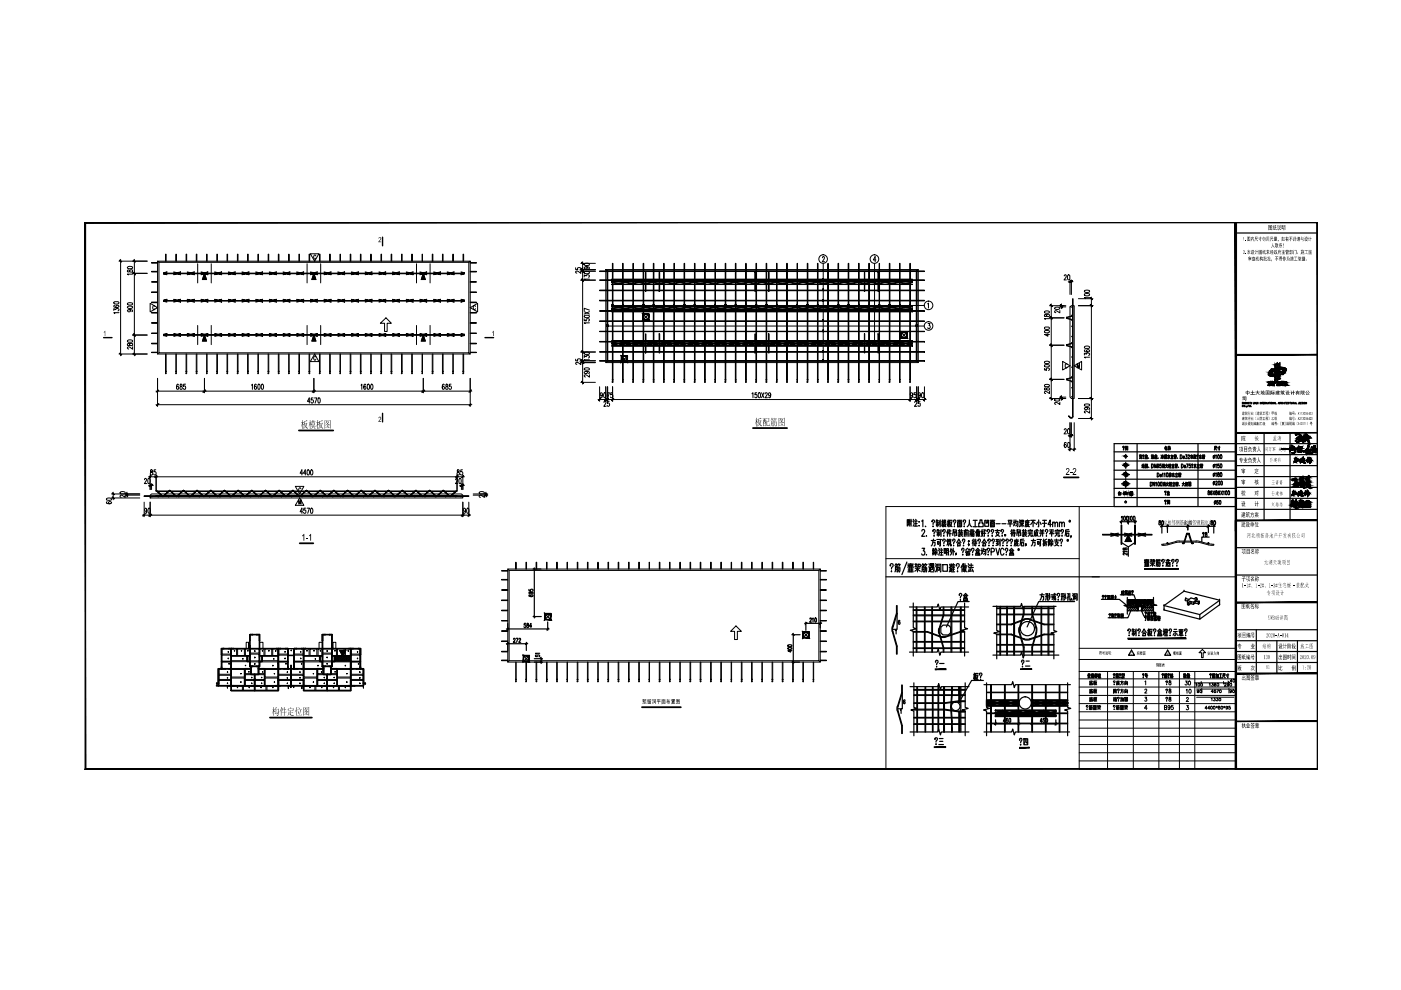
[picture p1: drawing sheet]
<svg xmlns="http://www.w3.org/2000/svg" width="297mm" height="210mm" viewBox="0 0 297 210" stroke-linecap="round" stroke-linejoin="round" font-family="sans-serif">
<g fill="#000">
<path d="M64.1 113.5l.4-.3v1.4h-.2v-1.1l-.2 .2zM64.9 114h.4v.2h-.4zM65.8 113.2h.2v1.4h-.2v-1.1l-.3 .2zM226.1 99.3l.4-.1 .2 .3-.1 .5-.4 .5h.5v.2h-.7l.1-.3 .5-.6a.24 .24 0 0 0-.1-.4 .25 .25 0 0 0-.4 .3h-.1zM226.9 100.1h.4v.1h-.4zM227.5 99.4l.2-.2 .4 .2v.5l-.5 .6h.6v.2h-.8l.5-.8a.26 .26 0 0 0 .1-.4 .26 .26 0 0 0-.4 .1l-.1 .1zM141.3 148.4h.3v-.2v.2h.5l-.6 .2 .2 .1 .1-.2v.2h.2v.4h-.1v-.3h-.1l-.1 .5v-.5h-.1l-.1 .4v-.5l-.2 .3-.1-.1 .3-.4z"/>
<path d="M64.5 89.3l.6-.2 .1 .1-.6 .2v.3l.5-.1 .1 .1-.2 .5a.36 .36 0 0 0 .3 .6l-.1 .1-.2-.1a.18 .18 0 0 0-.2-.3 .18 .18 0 0 0-.2 .2l-.3 .2 .2-.2a.53 .53 0 0 0 .1-.8v-.2l-.1 .7-.3 .5 .2-.4zM64.6 89.7l.3 .6 .1-.6zM64.1 89.1l.1 .1v.3h.1l.1 .1h-.2l.2 .5-.2-.2-.1 1v-.9l-.3 .5 .3-.7v-.2l-.3-.1h.3z"/>
<path d="M65.7 89.1l.1 .1v.3l.2 .1h-.2l.2 .5-.2-.3-.1 1.1v-1l-.3 .5 .3-.8-.3-.1h.3zM66 89.3h.2v-.2l.1 .2h.2v-.2l.1 .2 .2-.1 .1 .2h-.3l-.1 .2v-.2h-.2l-.1 .2v-.2zM66.1 89.6l.6-.1 .1 .2-.1 .5-.3-.1v.3l.4-.1 .1 .1h-.4l.4 .4-.1 .1-.4-.5-.1 .4-.5 .1 .5-.4-.4-.1h.4v-.3l-.2 .2zM66.2 89.7v.2h.4v-.2zM66.2 89.9v.2h.4v-.2z"/>
<path d="M67.7 89.3l.6-.2 .1 .1-.6 .2v.3l.5-.1 .1 .1-.2 .5a.25 .25 0 0 0-.1 .3 .25 .25 0 0 0 .2 .2l.2 .1-.1 .1-.2-.1a.19 .19 0 0 0-.1-.3 .19 .19 0 0 0-.2 .2l-.3 .2 .4-.5-.2-.7-.1 .8-.3 .4 .3-.6zM67.9 89.7l.2 .6 .1-.6zM67.3 89.1l.2 .1-.1 .3h.2v.1h-.2l.2 .6-.2-.3v1h-.1v-.9l-.2 .5 .2-.8-.2-.2h.2z"/>
<path d="M68.8 89.1h1.2l.1 .1v1.6l-.1-.1h-1.1l-.1 .2zM68.9 89.2v1l.3-.2a.31 .31 0 0 0 .2-.2 .31 .31 0 0 0-.1-.3l-.3 .3 .3-.6zM69.3 89.2v.2l.5 .1-.2 .2a.24 .24 0 0 0 0 .3 .24 .24 0 0 0 .3 0l-.2 .1a.33 .33 0 0 0-.3-.1 .33 .33 0 0 0-.3 .2h-.2v.5h1.1v-1.5zM69.3 89.5a.17 .17 0 0 0 .1 .2 .17 .17 0 0 0 .2-.2zM69.3 90.1l.3 .2zM69.2 90.3l.4 .1 .1 .2z"/>
<path d="M160.7 88.8l.6-.2 .1 .1-.6 .2v.3h.6l-.3 .7 .4 .4-.1 .1-.3-.4-.5 .4 .4-.4-.1-.8-.2 .8-.3 .4 .3-.5zM160.9 89.2l.2 .6 .2-.6zM160.3 88.6h.2l-.1 .4 .3 .1h-.3l.3 .5-.1 .1-.2-.4v1.1h-.1l.1-.9-.3 .5 .2-.7v-.2l-.2-.1h.3z"/>
<path d="M162.5 88.7l.5-.1 .1 .2v.6h-.5v.8h.4l.1-.4v.5h-.5v-1.1l.4 .1v-.5zM161.7 88.7l.7-.1 .1 .2h-.3v.2l.3 .1-.2 1.3v-.2h-.4l-.1 .2v-1.4h.2v-.2zM162.1 88.8v.2zM162.2 89.1v.4h.1v-.4zM162.1 89.1l-.2 .7h.4zM161.9 89.1v.5zM161.9 89.8v.3h.4v-.3z"/>
<path d="M163.6 89.2h.4v1.1l-.2 .1-.1-.2 .2 .1v-.4h-.3l-.1 .4-.2 .1 .2-.3zM163.7 89.3v.2h.2v-.2zM163.7 89.6v.2h.2v-.2zM164.3 89.1v.4h.4l-.1 .9-.3-.2a.36 .36 0 0 0 .3-.2 .36 .36 0 0 0 0-.4v-.1h-.3v.5l-.3 .4 .2-.5a.28 .28 0 0 0 .1-.3 .28 .28 0 0 0-.3-.1h.3zM163.7 88.6l.1 .1-.1 .1 .3-.1 .1 .2h-.3l.1 .3-.2-.3-.3 .3zM164.3 88.6l.1 .1-.1 .1 .4-.1 .1 .2h-.4l.1 .3-.2-.3-.3 .3z"/>
<path d="M165.1 88.6h1.1l.2 .1-.1 1.6-.1-.1h-1l-.1 .2zM165.2 88.7v1l.2-.2a.25 .25 0 0 0 .2-.1 .25 .25 0 0 0-.1-.3l-.2 .2 .2-.6zM165.5 88.7l.2 .1-.1 .1h.4l-.3 .4 .5 .3h-.3a.32 .32 0 0 0-.5 .1h-.2v.5h1v-1.5zM165.5 88.9l.2 .4 .2-.4zM165.6 89.6h.2v.2zM165.4 89.8l.1 .1a.21 .21 0 0 1 .3 0 .21 .21 0 0 1 .1 .2z"/>
<path d="M58.5 149.9l.2 .1-.2 .3 .5-.1 .1 .2-.1 .9a.25 .25 0 0 1 0 .4 .25 .25 0 0 1-.4-.1 .31 .31 0 0 0 .4-.2 .31 .31 0 0 0-.1-.4l.1-.6h-.5l-.2 .3zM58.5 150.6l.1 .1-.3 .5h.4l-.1-.3 .2 .4-.5-.1zM58 149.9v.5l.2-.1 .1 .2h-.3l.3 .5-.3-.3v1.1v-1l-.3 .5 .3-.8-.3-.1h.3z"/>
<path d="M59.9 150.1l.2 .1-.2 .3h.3v-.6l.2 .1-.1 .5 .3-.1 .1 .1h-.4v.5l.4-.1v.1h-.4v.7l-.1 .1v-.8h-.5h.5v-.5h-.3l-.1 .4zM59.7 149.9l.1 .1-.2 .4v1.4v-1.2l-.3 .4z"/>
<path d="M61 150.7h1l.1-.2 .1 .2h-.5v.4l.4-.1 .1 .1h-.5v.5h.7l-.6 .1-.3-.1-.2-.3-.3 .5 .3-.9 .1 .1-.1 .3 .3 .2v-.8zM61.5 149.9l.2 .2v.2zM61.1 150.2h1.1l.1 .2-.2 .1v-.2h-.9l-.2 .3z"/>
<path d="M62.9 149.9l.1 .1-.2 .5v1.3v-1.2l-.3 .4zM63.3 149.9l.2 .3v.1zM63 150.4h.8v-.1l.2 .2zM63.1 150.6l.2 .4v.4zM63.7 150.5l.1 .2-.3 .9 .4-.1 .1 .1-1 .1 .5-.1z"/>
<path d="M64.3 149.9l1.3 .1-.2 1.8v-.2h-1l-.1 .2zM64.4 150.1v.9l.5-.3-.2-.3-.2 .3 .2-.6zM64.7 150.1l.2 .1-.1 .1 .4-.1v.1l-.3 .4 .5 .3h-.2l-.3-.3-.5 .4v.5h1v-1.5zM64.7 150.3l.2 .3 .2-.3zM64.8 150.9l.3 .2zM64.6 151.2l.5 .1 .1 .2z"/>
<path d="M136.6 148.3h.4h-.2l.2 .2v.5l-.1-.5h-.2l-.1 .6v-.6l.2-.2zM136.2 148.3h.3l-.1 .2 .2 .2-.1 .1-.1-.1v.6l-.2-.1h.1v-.5l-.1-.1h.2l-.2-.1 .2-.2zM136.8 148.6v.4l-.2 .3-.1-.1 .2-.1zM136.9 149l.1 .3z"/>
<path d="M137.3 148.3h.3l-.2 .1v.2l.1-.2 .1 .2 .2-.1-.1-.2h.3a.2 .2 0 0 1 .1 .3 .2 .2 0 0 1-.3 0h.2v-.3l-.3 .4h-.5zM137.3 148.7h.7v.6h-.7zM137.7 148.8v.1h.2v-.1zM137.4 148.8v.1h.2v-.1zM137.7 149l.2 .1zM137.4 149l.2 .1z"/>
<path d="M138.3 148.3h.2l-.1 .2zM138.5 148.3h.6l-.1 1v-1h-.4l-.1 1zM138.6 148.4l.3 .1zM138.2 148.5l.2 .1zM138.6 148.6h.3v.4h-.3zM138.7 148.7v.2h.2v-.2zM138.4 148.8l-.1 .5z"/>
<path d="M139.3 148.3h.7h-.3v.5h.4h-.4v.5l-.1-.5h-.4h.4v-.5zM139.9 148.4l-.1 .3zM139.3 148.4l.3 .3z"/>
<path d="M140.3 148.3h.8h-.4v.2h.4v.8l-.7-.1-.1 .1v-.8h.3l.1-.2zM140.8 148.5v.6h.2v-.6zM140.6 148.5l.2 .2zM140.4 148.5v.6h.1v-.6zM140.6 148.8l.2 .1zM140.6 149l.2 .1z"/>
<path d="M142.4 148.2h.7v.3h-.3h.3l-.3 .1h.2v.5h-.5v-.5h.2l-.4-.1h.4h-.3zM142.9 148.3l.1 .1zM142.6 148.3l.2 .1zM142.4 148.3l.2 .1zM142.6 148.7l.4 .1zM142.6 148.8l.4 .1zM142.6 149h.4zM142.3 148.7l.1 .4 .8 .1-.9 .1z"/>
<path d="M143.3 148.3h.8v1h-.8zM143.6 148.3l.3 .1-.1 .3 .2 .1v-.5zM143.4 148.3v.8h.3l-.1-.2 .2 .2h.2v-.3l-.3-.1-.2 .1 .1-.1-.2-.1 .2-.3zM143.7 148.8l.1 .2zM143.6 148.5l.1 .1 .1-.1z"/>
</g>
<path d="M63.4 91.3h7.3M159.6 90.8h7.3M63.5 115.2h2.9M225.6 101.2h3.1M57.2 152.1h8.9M136.1 149.9h8.3" fill="none" stroke="#000" stroke-width=".38"/>
<g fill="none" stroke="#000" stroke-width=".21">
<path d="M43.3 58l.5 1.3h-.9zM65.8 53.8h1.8l-.9 1.6zM66.5 58l.5 1.3h-.9zM67 54.3a.24 .24 0 0 0-.3-.2 .24 .24 0 0 0-.2 .3v.2a.24 .24 0 0 0 .2 .3 .24 .24 0 0 0 .3-.2M89.7 58l.5 1.3h-.9zM31.8 64.3l1.6 .9-1.6 .9zM32.9 65a.24 .24 0 0 0-.4-.2 .24 .24 0 0 0-.1 .3v.2a.24 .24 0 0 0 .1 .4 .25 .25 0 0 0 .4-.3M43.3 71l.5 1.3h-.9zM66.5 71l.5 1.3h-.9zM66.7 75.1l.9 1.6h-1.8zM67 75.7a.24 .24 0 0 0-.3-.2 .24 .24 0 0 0-.2 .3v.2a.24 .24 0 0 0 .2 .4 .24 .24 0 0 0 .3-.2M80.6 68.5l1.2-1.1 1.2 1.1h-.9v1.8h-.6v-1.8z"/>
<path d="M89.7 71l.5 1.3h-.9zM99.7 65.2l1.6-.9v1.8zM100.8 65a.24 .24 0 0 0-.3-.2 .24 .24 0 0 0-.2 .3v.2a.24 .24 0 0 0 .2 .4 .24 .24 0 0 0 .3-.3M225.3 76.6l1.6 1-1.6 .8zM226.3 77.3l-.2-.2a.46 .46 0 0 0-.3 .4 .46 .46 0 0 0 .4 .5l.1-.2M227.8 77.6l1.5-1v1.8zM228.4 78v-.9l.2 .9 .3-.9v.9M62.6 103.1h1.8l-.9 1.6zM63.3 106.9v-.9l.3 .9 .2-.9v.9M63.5 105.6l.9 1.5h-1.8zM63.8 103.6a.24 .24 0 0 0-.3-.2 .24 .24 0 0 0-.2 .4v.2a.24 .24 0 0 0 .2 .3 .24 .24 0 0 0 .3-.2M72 137.9h1.3l-.7 1.2z"/>
<path d="M156 132.7l1.2 1.2h-.9v1.7h-.6v-1.7h-.8z"/>
</g>
<g fill="none" stroke="#000" stroke-width=".21">
<path d="M71 139.1h3.3v1.1h-3.3zM71 139.1h.1M71.2 139.1l-.2 .2M71.3 139.1l-.3 .3M71.5 139.1l-.5 .5M71.6 139.1l-.6 .6M71.8 139.1l-.8 .8M71.9 139.1l-.9 .9M72.1 139.1l-1.1 1.1M72.2 139.1l-1.1 1.1M72.3 139.1l-1.1 1.1M72.5 139.1l-1.1 1.1"/>
<path d="M72.6 139.1l-1.1 1.1M72.8 139.1l-1.1 1.1M72.9 139.1l-1.1 1.1M73.1 139.1l-1.1 1.1M73.2 139.1l-1.1 1.1M73.4 139.1l-1.1 1.1M73.5 139.1l-1.1 1.1M73.7 139.1l-1.1 1.1M73.8 139.1l-1.1 1.1M73.9 139.1l-1 1.1M74.1 139.1l-1.1 1.1M74.2 139.1l-1 1.1"/>
<path d="M74.3 139.1l-1 1.1M74.3 139.2l-.9 1M74.3 139.4l-.7 .8M74.3 139.5l-.6 .7M74.3 139.7l-.4 .5M74.3 139.8l-.3 .4M74.3 140l-.1 .2M74.3 140.1v.1"/>
</g>
<path d="M43.3 58l.5 1.3h-.9zM66.5 58l.5 1.3h-.9zM89.7 58l.5 1.3h-.9zM43.3 71l.5 1.3h-.9zM66.5 71l.5 1.3h-.9zM89.7 71l.5 1.3h-.9zM72 137.9h1.3l-.7 1.2z" fill="#000" stroke="#000" stroke-width=".21"/>
<g fill="none" stroke="#000" stroke-width=".21">
<path d="M230.3 149.7l.1-.1a.23 .23 0 0 1 .3 .2 .23 .23 0 0 1-.2 .2v.2M230.5 150.4h.1M230.9 150.5l.1-.6h.2l-.1 .6M231 150h.6l-.2 .5M231 150.2h.2M231 149.6h.3M231.1 149.6l-.2 .2M231.1 146.9h.5M231.1 148.7h.5M231.1 149.6v.2M231.2 144.9h.5M231.2 146.6h.5"/>
<path d="M231.2 148.3h.5M231.4 144.4h.1M231.4 146.1v.1M231.4 147.8v.2M231.4 149.6h.2M231.4 149.9l-.1 .6M231.4 149.6l-.1 .2M231.4 144.6v.3l.3 .2M231.4 145.1l-.3 .1h.5M231.4 146.3v.3l.3 .2M231.4 146.8l-.3 .1M231.4 148.1v.2l.3 .2"/>
<path d="M231.4 148.5l-.3 .1M231.4 149.6l.1 .2M231.6 144.6l-.4 .1v.4M231.6 146.3l-.4 .1v.5M231.6 148l-.4 .1v.5M231.7 144.4h-.6l-.1 .8M231.7 146.2h-.6l-.1 .7M231.7 148h-.6l-.1 .7M231.8 149.7h.2l-.1 .3M231.8 150.5h.7M231.8 149.6h.7M231.8 150.2h.2"/>
<path d="M231.8 150.3h.2M231.8 150.1h.2M231.9 149.7l-.1 .3M231.9 144.5h.2M231.9 146.3h.2M231.9 148h.2M232 144.4v.8M232 146.1v.8M232 147.8v.9M232 150v.5M232 149.6l.1 .2M232.1 145l-.1-.5-.1 .6"/>
<path d="M232.1 146.7l-.1-.4-.1 .6M232.1 148.5l-.1-.5-.1 .6M232.1 149.6h.1M232.2 144.7h.3l-.1 .3-.2 .2M232.2 146.4h.3l-.1 .4-.2 .1M232.2 148.1h.3l-.1 .4-.2 .2M232.2 144.7l.3 .5M232.2 146.4l.3 .5M232.2 148.2l.3 .5M232.2 149.6l-.1 .4M232.2 150.2h.2M232.2 150.3h.2"/>
<path d="M232.2 150.1h.2M232.2 150v.5M232.4 149.7l.1 .3M232.4 149.9l-.2 .1M232.4 149.7l-.1 .3M232.5 144.4h-.3l-.1 .8M232.5 146.1h-.3l-.1 .8M232.5 147.9h-.3l-.1 .8M232.7 150.4l.3-.3 .3 .3M232.7 149.6h.3v.3h-.2M232.7 150.1h.6M232.8 149.6l-.1 .3"/>
<path d="M233 150v.5M233.1 149.6h.2v.3h-.2zM236.1 149.7l.1-.1a.23 .23 0 0 1 .2 .2 .23 .23 0 0 1-.2 .2v.2M236.1 148h.2M236.1 144.5l.1-.1a.21 .21 0 0 1 .2 .1 .21 .21 0 0 1-.2 .3v.1M236.1 146.1h.2v.4h-.2zM236.1 146.6v.3M236.1 148.2v.3M236.2 145.1h.1M236.2 150.4h.1M236.2 146.5v.4M236.2 147.8v.2"/>
<path d="M236.2 146.6h.1M236.3 148.1l-.1 .4M236.3 146.9h-.2M236.3 146.2h.4M236.3 148.6h-.2M236.3 146.6h.4M236.3 148.2h.4M236.4 148.7v-.4h.3l-.1 .4M236.4 147.9v.1h.3v-.1M236.4 146.5h.2M236.4 146.6v.1h.3l-.1 .2M236.5 146.2l.2 .3"/>
<path d="M236.5 146.1l-.2 .4M236.5 148.2v.5M236.6 147.8v.2M236.6 148.3v.4M236.6 150.5l.1-.6h.2v.6M236.7 150h.6l-.1 .5M236.7 150.2h.2M236.8 149.6h.2M236.8 144.9h.5l-.5 .3M236.8 149.6l-.2 .2M236.8 144.7h.5M236.9 144.9l.5 .3"/>
<path d="M236.9 149.6v.2M237 144.5v.3h.2v-.3M237 146.3l.1-.2a.23 .23 0 0 1 .2 .2 .23 .23 0 0 1-.2 .3M237 148l.1-.2a.23 .23 0 0 1 .2 .2 .23 .23 0 0 1-.2 .3v.1M237.1 146.9h.1M237.1 148.6h.1M237.1 144.4h.1M237.1 149.6h.2M237.2 149.9l-.2 .6M237.2 149.6l-.2 .2M237.2 149.6v.2M237.4 144.4h-.6l-.1 .8"/>
<path d="M237.5 148h.3l-.1 .7M237.5 149.7h.2v.3M237.5 144.5h.7M237.5 146.3h.7M237.5 150.5h.7M237.5 149.6h.7M237.6 150.2h.2M237.6 150.3h.2M237.6 150.1h.2M237.6 149.7l-.1 .3M237.7 147.8l-.2 .9M237.8 144.7h.3l-.1 .5"/>
<path d="M237.8 144.5l-.1 .5-.2 .2M237.8 146.5h.3l-.1 .4M237.8 146.3l-.1 .4-.2 .2M237.8 150v.5M237.8 149.6l.1 .2M237.9 144.4v.1M237.9 146.1v.2M237.9 149.6h.1M238 149.6l-.1 .4M238 150.2h.2M238 150.3h.2M238 150.1h.2"/>
<path d="M238 148h.2v.7h-.2zM238.1 149.7l.1 .3M238.1 149.9l-.1 .1v.5M238.2 149.7h-.2v.3M238.4 150.4l.3-.3 .4 .3M238.4 149.6h.3l-.1 .3M238.5 145.2v-.7h.6l-.1 .7M238.5 146.9v-.6h.6l-.1 .6M238.5 147.9h.6v.8h-.6zM238.5 150.1h.5M238.5 149.6l-.1 .3M238.5 148.1h.5"/>
<path d="M238.6 144.7h.3v.3h-.3zM238.6 146.5h.3v.3h-.3zM238.6 148.3h.3v.3h-.3zM238.7 144.4l-.2 .1M238.7 146.1l-.2 .2M238.7 150v.5M238.8 148v.3M238.8 149.6h.3v.3h-.3zM242.7 144.5l.2-.1v.8M242.7 146.3v-.1a.23 .23 0 0 1 .4-.1 .23 .23 0 0 1 0 .3l-.4 .5h.5M242.7 147.8h.4l-.2 .4a.26 .26 0 0 1 .2 .3 .26 .26 0 0 1-.4 0M243.2 150.2h-.5l.3-.6v.9"/>
<path d="M246.9 150l.4-.1 .1-.3h-.5v.9l.5-.1v-.3l-.2-.1M247.2 144.5l.1-.1a.21 .21 0 0 1 .3 .1 .21 .21 0 0 1-.2 .3v.1M247.2 146.3l.1-.2a.23 .23 0 0 1 .3 .2 .23 .23 0 0 1-.2 .3M247.2 148l.1-.2a.23 .23 0 0 1 .3 .2 .23 .23 0 0 1-.2 .3v.1M247.4 145.1h.1M247.4 146.9h.1M247.4 148.6h.1M247.9 144.4v.3a.28 .28 0 0 1 .4 .2 .28 .28 0 0 1-.4 .3 .32 .32 0 0 1 0-.4 .32 .32 0 0 1 .3-.1v-.3zM247.9 146.1v.3a.3 .3 0 0 1 .3 .2 .3 .3 0 0 1-.1 .3 .24 .24 0 0 1-.3-.1 .24 .24 0 0 1 .2-.3l.2-.1v-.3zM247.9 147.9v.2a.3 .3 0 0 1 .3 .2 .3 .3 0 0 1-.1 .4 .24 .24 0 0 1-.3-.2 .24 .24 0 0 1 .2-.3l.2-.1v-.2zM248.1 149.9l-.2 .2a.24 .24 0 0 1-.3-.1 .24 .24 0 0 1 .1-.3 .24 .24 0 0 1 .3 0v.6l-.1 .2-.2-.2M248.7 149.6h-.3l-.1 .3a.28 .28 0 0 1 .4 .1 .28 .28 0 0 1 0 .4 .28 .28 0 0 1-.4-.1"/>
<path d="M251.3 144.4h.4l-.2 .3a.26 .26 0 0 1 .2 .4 .26 .26 0 0 1-.5 0M251.5 146.3l.2-.2v.9M251.5 148.1l.2-.2 .3 .1-.5 .7h.5M251.6 149.6h.4l-.2 .3a.27 .27 0 0 1 .2 .5 .27 .27 0 0 1-.5-.1M252.1 144.4a.41 .41 0 0 1 .3 .4 .41 .41 0 0 1-.3 .4l-.2-.3zM252.2 146.2a.38 .38 0 0 1 .4 .4 .38 .38 0 0 1-.4 .3l-.1-.3zM253.5 145l.2-.1v.6M253.7 146.1h7.9M253.7 147.8h7.9M254 145l.2-.1a.34 .34 0 0 1 .2 .3 .34 .34 0 0 1-.2 .3l-.2-.1zM254.2 146.5a.18 .18 0 0 1-.3 .1 .18 .18 0 0 1-.1-.2 .18 .18 0 0 1 .3-.1l.1 .5h-.4M254.7 144.5v.5"/>
<path d="M254.8 146v.9M255.9 150.2h-.4l.3-.5v.7M256.4 145l.1-.1v.6M256.5 150.2h-.4l.3-.5v.7M256.8 148.1l.2-.1v.6M256.9 144.9h.3l-.2 .2a.2 .2 0 0 1 .2 .2 .2 .2 0 0 1-.1 .2 .2 .2 0 0 1-.3-.1M257.3 146.6h-.5l.3-.3v.6M257.3 148h.3l-.1 .2a.21 .21 0 0 1 .1 .3 .21 .21 0 0 1-.3 0M257.7 146.3h-.3v.2a.22 .22 0 0 1 .4 .1 .22 .22 0 0 1-.2 .3l-.2-.1M257.8 145v-.1a.3 .3 0 0 0-.4 .2 .3 .3 0 0 0 .2 .4 .19 .19 0 0 0 .2-.2 .19 .19 0 0 0-.2-.2 .19 .19 0 0 0-.2 .2M257.8 149.8l.3 .2M257.9 148h.3l-.1 .2 .1 .1a.21 .21 0 0 1 0 .3 .21 .21 0 0 1-.3-.1"/>
<path d="M258 146.3h.4l-.3 .6M258 149.7v.4M258.1 149.8l-.3 .2M258.3 149.8v.1l.4 .3a.21 .21 0 0 1-.2 .2 .21 .21 0 0 1-.2-.2l.4-.3-.2-.2zM259.4 144.5v.5M259.4 149.8l.3 .2M259.6 149.7v.4M259.6 145l.1-.1 .3 .1-.4 .5h.4M259.7 149.8l-.3 .2M260.3 149.9l-.3 .2v-.3a.26 .26 0 0 1 .3 .3 .26 .26 0 0 1-.4 .2M260.4 144.4l.3 .4h-7.5M260.6 145.1a.2 .2 0 0 1-.3 .1 .2 .2 0 0 1-.1-.2l.2-.1a.3 .3 0 0 1 .2 .3 .3 .3 0 0 1-.4 .3v-.1"/>
<path d="M260.6 146v.9M260.8 149.7h-.3v.3h.3l.1 .3-.3 .1-.1-.2M261.1 146.5a.19 .19 0 0 1-.2 .1 .19 .19 0 0 1-.1-.2 .19 .19 0 0 1 .3-.1l-.1 .6-.2-.1M261.2 144.4h-.4l.3-.4v.7"/>
<circle cx="254.6" cy="146.5" r=".28"/>
<circle cx="254.8" cy="145.1" r=".28"/>
<circle cx="256.9" cy="150" r=".29"/>
<circle cx="257.4" cy="150" r=".28"/>
<circle cx="258.2" cy="145.2" r=".29"/>
<circle cx="258.6" cy="148.3" r=".29"/>
<circle cx="258.7" cy="146.5" r=".28"/>
<circle cx="259.1" cy="150" r=".29"/>
<circle cx="260.9" cy="145.1" r=".28"/>
<circle cx="261.5" cy="146.5" r=".28"/>
<circle cx="261.6" cy="144.3" r=".29"/>
</g>
<!-- layer: PUB_TITLE -->
<path d="M18 163.1h261.4l-.1-.2zM18 163.1l.2-.2h261.1zM18 47.1v116l.2-.2zM18 47.1l.2 .1v115.7zM18 47.1l.2 .1 261.2-.1zM18.2 47.2l261.2-.1-.1 .1zM279.4 47.1l-.1 .1 .1 115.9zM279.3 47.2l.1 115.9-.1-.2z" fill="#000" stroke="#000" stroke-width=".21"/>
<!-- layer: TK -->
<path d="M18 47.1h.1M18 54.8h.1M18 62.5h.1M18 70.1h.1M18 77.9h.1" fill="none" stroke="#000" stroke-width=".25"/>
<path d="M262 141.4v21.7" fill="none" stroke="#000" stroke-width=".25"/>
<g fill="none" stroke="#000" stroke-width=".21">
<path d="M187.8 118.4h41M228.8 107.4v55.7h33.2v-25.6h-33.2M262 107.4h-74.2v55.7M228.8 139.8h33.2M231.6 122.3h30.4M254.2 138.4l.7-.7 .7 .7h-.5v1h-.3v-1zM228.8 142.4h33.2M228.8 143.9h33.2M228.8 145.7h33.2M228.8 147.4h33.2M228.8 149.2h33.2M228.8 150.9h33.2"/>
<path d="M228.8 152.7h33.2M228.8 154.4h33.2M228.8 156.1h33.2M228.8 157.9h33.2M228.8 159.6h33.2M234.8 142.4v20.7M240.3 142.4v20.7M245.7 142.4v20.7M250.1 142.4v20.7M253.3 142.4v20.7M228.8 161.3h33.2"/>
</g>
<!-- layer: Text -->
<g fill="#000">
<path d="M247.4 138.3l.2 .5 .1-.5v.6v-.5l-.1 .5-.2-.5v.5zM257.3 138.3h.2v-.2l.1 .2h.3h-.4v.2h.3l-.1 .4-.2-.1h.2v-.3l-.4 .4 .2-.3v-.3zM246.4 140.7h.5h-.2l.1 .1-.1 .1h.2l-.2 .1 .2 .1v.3l-.2-.4-.1 .3h.1l-.3 .1 .1-.3h-.1l.1-.1-.1-.1h.2h-.1l.1-.2z"/>
<path d="M233.4 138l.2 .1-.1 .8h-.1l.1-.4h-.3l.3-.1v-.2l-.2 .1zM233.1 138l.2 .1-.1 .8-.1-.4-.1 .1 .2-.3h-.2zM233.3 138.5l.1 .2z"/>
<path d="M233.8 138.1h.3v.2h-.3zM233.8 138.1v.2h.3v-.2zM233.7 138.4h.5h-.4l.3 .1v.4l-.2-.1h.2v-.2h-.3v-.2z"/>
<path d="M234.5 138.1l.1 .2zM234.7 138.1v.2zM234.4 138.1l.1 .1zM234.5 138.3h.3l-.1 .5 .1-.2 .1 .3h-.2v-.3l-.2 .3 .1-.3zM234.6 138.3l.1 .2zM234.3 138.3l.2 .3-.1 .2z"/>
<path d="M235.2 138.1h.3v.8h-.2l.1-.3-.3 .2zM235.3 138.2l.1 .1zM235.3 138.3l.1 .2zM235 138.1h.2v.5l-.2 .1zM235 138.2l.1 .1zM235 138.4l.1 .2z"/>
<path d="M241.1 138.1l.2 .3-.1 .5-.1-.3-.1 .1zM241.3 138.1h.3v.8h-.4zM241.3 138.2l.2 .1zM241.3 138.4v.2h.2v-.2zM241.3 138.6v.2h.2v-.2zM241 138.2l.1 .1zM241.2 138.2l.1 .1z"/>
<path d="M241.8 138.1v.2l.1-.1 .1 .1 .1-.2 .1 .3h-.2l.1-.1-.2 .2 .1 .3 .2 .1h-.3v-.3h-.1v.3v-.3l-.2 .1zM241.9 138.3v.3zM241.9 138.1l.1 .2zM241.7 138.2l.1 .1zM242 138.5h.2v.3h-.2zM242.1 138.6v.1z"/>
<path d="M242.3 138.1h.6l-.3 .1 .2 .1v.6h-.4v-.6l.2-.1zM242.7 138.3l.1 .5zM242.5 138.3l.2 .1zM242.4 138.3l.1 .5zM242.5 138.5l.2 .1zM242.5 138.7l.2 .1z"/>
<path d="M248.9 138.2l.3-.1 .1 .2zM248.8 138.1l.1 .2-.1 .6v-.3l-.1 .1zM248.9 138.3h.3l-.1 .3h.2l-.2 .1 .2 .2-.2-.2-.2 .2 .1-.2h-.1l.1-.1zM249 138.4h.2zM249 138.5l.2 .1z"/>
<path d="M249.5 138.1l.1 .2-.1 .6v-.4l-.2 .1zM249.6 138.1h.3l-.3 .1v.1h.3v.6l-.1-.1-.2 .1 .2-.2-.1-.3-.2 .5zM249.7 138.4l.1 .2 .1-.2z"/>
<path d="M250 138.1h.5l-.2 .2h.2v.6h-.5v-.6h.3zM250.4 138.3l.1 .5zM250.2 138.3l.1 .1zM250.1 138.3l.1 .5zM250.2 138.5l.1 .1zM250.2 138.7l.1 .1z"/>
<path d="M256 138.2l.3-.1v.1h.2v.2v-.1h-.4l-.1 .1zM256 138.4l.2-.1v.1h.3l-.1 .2 .1 .3-.2-.1-.3 .1 .2-.1zM256.2 138.5v.1l.1 .1 .1-.2z"/>
<path d="M256.8 138.1v.4v-.2l-.1 .2zM256.9 138.2l.1-.1 .2 .3h-.3h.1zM256.7 138.1v.2zM256.7 138.5h.5l-.2 .1 .2 .3-.3-.3-.1 .2 .2 .1h-.2v-.2l-.2 .1 .2-.2z"/>
<path d="M258 138.2l.1-.1 .3 .1v.7v-.6h-.4v.6zM258.1 138.4h.2v.3h-.2zM258.1 138.5l.2 .1z"/>
<path d="M245.2 140.6l.1 .1-.1 .1h.1l-.1 .6v-.5h-.1zM245.3 140.6h.4l-.1 .8v-.7h-.2l-.1 .7zM245.4 140.8l.1 .1 .1-.1v.4l-.1-.1-.1 .1 .1-.2z"/>
<path d="M245.8 140.5l.5 .2-.1 .1-.4-.1v.2zM246.1 140.8l.2 .1-.1 .5v-.4l-.2 .4zM245.8 140.8h.2v.5l-.1 .1-.1-.3-.1 .3zM245.8 140.9l.1 .1zM245.8 141l.1 .1z"/>
<circle cx="239.9" cy="138.6" r=".2"/>
</g>
<!-- layer: S-TEXT -->
<g fill="none" stroke="#000" stroke-width=".25">
<path d="M233.5 127.1h3.8l1.8 1.4M233.7 126.4l.1-.2a.21 .21 0 0 1 .2 .2 .21 .21 0 0 1-.2 .3v.1M233.8 127h.1M234.3 126.4h-.1a.18 .18 0 0 1 .3-.2 .18 .18 0 0 1 0 .3l-.1 .3M234.4 127h.1M234.7 126.4l.2 .2M234.8 126.2l.1 .2M234.9 126.7l-.2 .4M234.9 127.1h.1M235 126.7l.1 .4M235 126.3h.3v.3h-.3zM235 126.8h.1"/>
<path d="M235 126.4h.3M235.2 126.7v.4l.1-.1M235.2 130.3v-.2a.21 .21 0 0 1 .3 .2 .21 .21 0 0 1-.2 .3v.1M235.3 130.9h.1M235.3 126.8h-.1M235.5 126.3v.2M235.6 126.4l.5-.2-.1 .2M235.6 126.8h.2M235.7 126.2v.3l.1-.1M235.7 126.6l-.2 .4M235.7 130.5h.3M235.7 126.7l-.1 .4"/>
<path d="M235.7 130.9v-.3h.3l-.1 .3M235.7 130.2v.1M235.8 130.1l.2 .1M235.8 126.7h-.2M235.8 130.1v.9M235.9 127l.2 .1M235.9 126.8l-.1 .3-.1-.3M235.9 126.6h.2l-.1 .1M235.9 126.3l.1 .2M236 126.8h.1M236 126.6v.4M236.1 130.2v.6"/>
<path d="M236.2 130.1v.9M236.3 126.6h.4M236.4 130.3a.16 .16 0 0 1 .2-.2 .16 .16 0 0 1 .1 .3l-.1 .3M236.5 126.2v.9h-.3h.6M236.6 130.9h.1M236.9 130.5h.3M237 130.9v-.3h.2v.3M237 130.1l.2 .1M237 130.2l-.1 .1M237.1 130.1v.9M237.3 130.2v.6M237.4 130.1v.9"/>
<path d="M237.5 126.1h2.9l.6 1.6M237.7 130.3h.1M237.7 130.1v.9M237.8 125.7l.2 .4h.3M237.8 125.3h.1l-.1 .8M237.8 130.8l-.1-.5v.6M237.9 130.4h.3l-.2 .6M238 130.5l.2 .5M238 125.9h.3M238 125.4h.3M238 125.3h.3v.3h-.3M238 125.7h.3"/>
<path d="M238.2 125.2v.8M238.2 130.2h-.3l-.1 .8M238.5 125.5h.2M238.6 125.5v.4M238.6 125.3h.2M238.6 125.2l-.1 .2M238.7 125.3v.2M238.7 125.9l-.2 .1M238.9 125.3h.2M238.9 125.8v.1M238.9 125.2l-.1 .2M238.9 125.3l.1 .2"/>
<path d="M239.1 125.9l-.1 .2v-.6h-.2l-.1 .6M239.2 125.3h.6M239.3 125.5h.5v.6h-.5zM239.4 125.9h.2M239.4 125.7h.2M239.5 125.3l-.1 .8M239.6 125.5v.6M239.8 129.3l-.7 1.7h-4.1M240 125.4v.1a.16 .16 0 0 1 .1-.3 .16 .16 0 0 1 .2 .2l-.2 .4M240.1 126h.1M241.9 129.3l.6 1.3h3.2M242.7 130.9a.18 .18 0 0 1 .1-.2 .18 .18 0 0 1 .2 .1 .18 .18 0 0 1 0 .2l-.1 .3"/>
<path d="M242.8 129.9h.1M242.8 129.9v-.1a.17 .17 0 0 1 .3 .1 .17 .17 0 0 1-.1 .2l-.1 .2M242.9 131.5h.1M242.9 130.5h.1M243.2 131.1h.3M243.2 131.2h.3v.3h-.3zM243.2 130.8h.3M243.3 130h.2M243.3 130.9v.2M243.4 129.8v.6M243.4 130.7v.1M243.5 130.6h.4"/>
<path d="M243.5 130.3l-.2 .2M243.5 130.9l-.1 .2M243.5 129.8h.3v.4h-.3zM243.5 130.4h.3M243.5 130h.3M243.7 131.3h.1l-.1-.3 .1-.3h-.2v.9M243.7 129.8v.8M244 130.9h.1M244.1 129.9v-.1a.21 .21 0 0 1 .3 .1 .21 .21 0 0 1-.2 .3v.1M244.1 130.7l-.1 .9M244.1 131.1l-.1 .2M244.2 130.5h.1"/>
<path d="M244.2 130.8h.3M244.2 131h.3M244.2 131.2h.3M244.2 130.8l.1 .2M244.3 131l-.1 .4 .3 .2M244.3 130.7v.1M244.4 131.2l-.2 .4M244.4 130.8v.2M244.6 130l.2-.2 .3 .2M244.6 130.6h.5M244.6 130.6v-.2h.5v.2M244.7 130.1h.3v.2h-.3z"/>
<path d="M244.7 130.8h.5M244.7 131.4h.5M244.7 131.6h.5M244.7 130h.2M244.8 130.4v.2M244.9 131.1h.2M244.9 131.2h.2M244.9 130.4v.2M245 130.7l-.3 .5M245 130.8l.2 .2M245.1 131h-.2l-.1 .6M245.2 131.4v.1"/>
<path d="M245.4 131.1v-.1h.6v.1M245.5 130.8h.2M245.5 131.1h.4v.2h-.4zM245.5 131.4h.4v.2h-.4zM245.5 130.7l-.1 .2M245.5 131.3v.1M245.6 130.8v.1M245.7 130.9v.1M245.8 130.8h.2M245.8 130.7l-.1 .2M245.9 130.8v.1M230.7 143.1l-.1 .2"/>
<path d="M230.8 142.8l-.1 .9M230.8 143h.4M230.8 143.1h.3v.2h-.3zM230.8 143.5l.4 .2M231 142.8l-.1 .8-.1 .1M231.4 143.7v-.8h.5l-.1 .8M231.4 143.3h.5M231.4 143.1h.5M231.6 142.9v.8M232.1 143.3h.3M232.1 143.3h.3v.3h-.3zM232.1 143h.3"/>
<path d="M232.2 143v.3M232.2 142.8v.2M232.3 143v.3M232.5 143.5h.2l-.2-.4 .2-.2h-.2v.8M232.9 143.1l-.1 .2M233 142.8l-.1 .9M233 143.7h.4M233.2 142.8v.2M233.3 143v.7M233.3 143h-.3l.1 .7M236.1 143a.18 .18 0 0 1 .1-.2 .18 .18 0 0 1 .2 .1 .18 .18 0 0 1-.1 .3l-.1 .2M236.2 143.6h.1"/>
<path d="M236.6 143.7v-.6h.2v.6M236.6 143.3h.5l-.1 .4M236.6 143.5h.2M236.6 142.9h.3M236.7 142.8l-.1 .2M236.7 142.9l.1 .2M236.9 142.9h.3M237 143.1l-.1 .6M237 142.8l-.1 .2M237 142.9l.1 .2M237.3 143v.1a.16 .16 0 0 1 .1-.3 .16 .16 0 0 1 .2 .2l-.2 .4M237.4 143.6h.1"/>
<path d="M237.8 143h.4M237.9 143.5h.4M237.9 142.9h.3M237.9 142.9l-.1 .4M238.1 142.9v.4M238.1 143.3v.4h-.3h.6M238.3 142.9v.3M238.4 142.8v.5M242.3 143v.1a.16 .16 0 0 1 .1-.3 .16 .16 0 0 1 .2 .2l-.2 .4M242.4 143.6h.1M242.8 143.3h.5M242.9 143.5l.3-.1-.1 .3"/>
<path d="M242.9 142.9h.3v.2h-.3zM243 143.3v.1M246.4 143v-.1a.22 .22 0 0 1 .3 .1 .22 .22 0 0 1-.2 .3v.1M246.5 143.6h.1M246.9 143.7v-.6h.2v.6M246.9 143.3h.5v.4M246.9 143.5h.2M247 142.9h.2M247 142.8l-.1 .2M247.1 142.9v.2M247.3 142.9h.2M247.3 143.1l-.1 .6"/>
<path d="M247.3 142.8l-.1 .2M247.4 143.7h.1M247.4 142.9v.2M247.7 143v.1a.16 .16 0 0 1 .1-.3 .16 .16 0 0 1 .1 .2l-.1 .4M247.8 143.6h.1M248.2 143h.1M248.2 142.8v.9M248.3 143.5l-.1-.5v.6M248.5 143.4h.1v.3h-.1zM248.5 143.1l.2 .4M248.5 143l.1 .1-.2 .4M248.5 142.8l-.1 .3"/>
<path d="M251 143.2l.1-.2 .1 .2M251 143h.2M251 143.4h.2M251 142.9v.1M251.1 142.8l-.1 .8 .2 .1M251.2 143.4l-.2 .3M251.2 142.9v.1M251.3 142.8l-.1 .5M251.5 143.1l-.3 .6M251.5 143.1h-.2l.2 .6M251.7 143.7h.6M251.7 143.2h.6"/>
<path d="M251.7 143.6h.5M251.8 143.3h.4v.2h-.4zM251.8 143.4h.4M251.8 142.9h.3v.2h-.3zM251.8 143h.3M252 143.3v.4M256.5 143v.1a.18 .18 0 0 1 .2-.3 .16 .16 0 0 1 .1 .2l-.1 .4M256.7 143.6h.1M257 143.7l.1-.6h.2l-.1 .6M257.1 143.3h.5l-.1 .4M257.1 143.5h.2M257.1 142.9h.2"/>
<path d="M257.2 142.8l-.2 .2M257.2 142.9v.2M257.4 142.9h.2M257.4 143.1l-.1 .6M257.4 142.8l-.1 .2M257.5 143.7h.1M257.5 142.9v.2M257.8 143h.2l-.1 .7M257.9 142.8l-.1 .9M258.1 143h.2v.7h-.2zM258.5 143.7h.6M258.5 142.9h.5"/>
<path d="M258.8 142.9v.8M259.3 143.2h.4v-.3h-.4l-.1 .8M259.3 142.9h.4M259.5 143.2l.3 .5M260 143.1h.5M260.1 143.3l.1 .2M260.4 142.8l-.1 .9"/>
</g>
<!-- layer: S-BZ -->
<path d="M239.9 137.8l.6 1.1h-1.2zM247.6 137.8l.6 1.1h-1.3z" fill="none" stroke="#000" stroke-width=".25"/>
<g fill="none" stroke="#000" stroke-width=".25">
<path d="M189.8 133.7l.2-.2v.9M190.2 130v3.4h-.8M190.8 131.7v-.1a.39 .39 0 0 0-.3 .4 .39 .39 0 0 0 .3 .3v-.4l-.3 .2M205.5 127.6h-2.4l-2.4 5.3M227.8 127.6h-7.6l-2.4 5.3M246.8 129.3h.1M246.8 128.4h.1M246.8 129.3l7.6 2M246.8 128.4v.9M251 125.3h.1M251 125.3l7.6 2M251 125.3l-4.2 3.1"/>
<path d="M251.4 126.9l-.1 .4 .5 .1M251.4 126.9h.1M251.4 126.9l.7 .2M251.8 127.3v.5h.1M251.8 127.9l.5-.3 .3 .1-.1 .2-.4 .3M251.8 127.9h.1M251.9 127.9l.2 .1-.2 .2M251.9 128.2h.1M251.9 127.9l-.1 .1 .1 .2M251.9 127.9h.1M253 127.7v.4M253.2 127l.5-.3v.3"/>
<path d="M253.4 127.8l-.4 .3-.6-.1M253.4 127.5l-.1 .3 .8 .3M253.4 127.5h.1M253.4 127.5l.8 .1M253.7 127.1l-1.2-.3-.7 .5M253.7 127.1h.1M253.7 127h.1M253.7 127v.1M253.8 127.1l-.8 .6-1.2-.4M253.8 127.1v.5M254.1 128h.1M254.1 128v.1"/>
<path d="M254.1 128.1h.1M254.1 127.7v.3M254.1 127.7h.1M254.2 127.7h.1M254.2 127.7h-.1M254.2 127.6l-.1 .4M254.2 127.6l-.1 .5M254.2 127.6h.1M254.3 127.8l-.2 .2M254.3 127.7h.1M258.6 127.3h.1M258.6 128.2h.1"/>
<path d="M258.6 128.2l-4.2 3.1v-1l-7.6-1.9M258.6 127.3v.9M258.6 127.3l-4.2 3M190.9 150.5l.2-.1v.9M191.3 146.9v3.4h-.9M191.9 148.5v-.1a.4 .4 0 0 0-.3 .4 .4 .4 0 0 0 .2 .4l.1-.4-.2-.1-.1 .2M200.2 150.4l3.1 .4M200.2 150.5l3.1 .4M201.5 149.9l.3 3M201.5 149.9h.1M201.6 149.9h.1M201.7 149.9l.2 3"/>
<path d="M201.8 147.3l-.3 2.6M201.9 147.3l-.2 2.6M203.3 149h.2M203.3 148.6l-3.1 .4M203.3 148.8l-3.1 .3M203.7 145.7v.6M203.7 146.4v.8M203.7 147.2v.2M203.7 147.4v.8M203.7 148.3v.1M203.7 148.5v.7M203.7 149.3v.1"/>
<path d="M203.7 149.5v.7M203.7 150.3v.1M203.7 150.5v.7M203.7 151.3v.1M203.7 151.5v.7M203.7 152.3v.1M203.7 152.5v.7M203.7 153.3v.2M203.7 153.5v.8M203.7 154.3v.8M203.7 155.2h.1M208.5 144.3h-2.5l-2.2 3.9"/>
<circle cx="251.9" cy="128.1" r=".2"/>
</g>
<!-- layer: S-HATCH-X -->
<g fill="none" stroke="#000" stroke-width=".25">
<path d="M238.6 128.4h-.1M238.9 128.6h.1M239 128.5h.1M239 129.2l.4 .3M239 128.4l-.2 .2M239.1 127.9h.1M239.1 127.8h.1M239.1 127.7h.1M239.1 127.6h.1M239.1 127.4h.1M239.1 127.5h.1M239.1 128.8l.7 .7"/>
<path d="M239.2 127.7h.1M239.2 127.6h.1M239.2 127.4h.1M239.2 127.9h.1M239.2 127.5h.1M239.3 128h.1M239.2 127.8h.1M239.3 127.9h.1M239.3 127.8h.1M239.3 127.7h.1M239.3 127.6h.1M239.3 127.5h.1"/>
<path d="M239.3 127.4h.1M239.3 128.4h.1M239.4 127.9h.1M239.4 127.8h.1M239.4 127.7h.1M239.4 127.6h.1M239.4 127.4h.1M239.4 127.5h.1M239.4 128.5h.1M239.4 128l-.2 .1M239.4 128.4l-.4 .3M239.5 127.6h.1"/>
<path d="M239.5 127.4h.1M239.5 127.7h.1M239.5 127.9h.1M239.5 128.8l.7 .7M239.5 127.8h.1M239.6 127.7h.1M239.6 127.6h.1M239.6 127.5h.1M239.6 127.8h.1M239.6 127.4h.1M239.6 128.1h.1M239.6 128.5h.1"/>
<path d="M239.6 127.9h.1M239.6 128.2h.1M239.6 128h.1M239.7 127.8h.1M239.7 127.7h.1M239.7 127.5h.1M239.7 128h.1M239.7 127.9h.1M239.7 127.6h.1M239.7 127.4h.1M239.8 127.7h.1M239.8 128h.1"/>
<path d="M239.8 127.6h.1M239.8 128.8h.1M239.8 128l-.3 .3M239.8 127.9h.1M239.8 127.8h.1M239.8 127.4h.1M239.9 127.5h.1M239.9 127.8h.1M239.9 127.9h.1M239.9 127.7h.1M239.9 127.6h.1M239.9 127.4h.1"/>
<path d="M239.9 128.8l.7 .7M239.9 128.4h.1M239.9 128.8h.1M240 127.6h.1M240 127.9h.1M240 127.8h.1M240 127.7h.1M240 127.5h.1M240 128.7l.2-.1zM240.1 127.6h.1M240.1 127.9h.1M240.1 127.4h.1"/>
<path d="M240.1 127.8h.1M240.1 128h.1M240.1 127.5h.1M240.1 127.7h.1M240.1 128.2h.1M240.2 127.8h.1M240.2 127.6h.1M240.2 127.5h.1M240.2 127.9h.1M240.2 127.7h.1M240.2 128l-.8 .8M240.2 127.4h.1"/>
<path d="M240.3 128h.1M240.3 127.9h.1M240.3 127.8h.1M240.3 127.6h.1M240.3 127.4h.1M240.3 128.4h.1M240.3 127.7h.1M240.3 127.5h.1M240.3 128.8l.7 .7M240.4 127.9h.1M240.4 127.8h.1M240.4 127.7h.1"/>
<path d="M240.4 127.6h.1M240.4 127.4h.1M240.4 127.5h.1M240.4 128.2h.1M240.4 128h.1M240.5 127.8h.1M240.5 127.9h.1M240.5 127.7h.1M240.5 127.6h.1M240.5 127.5h.1M240.5 127.4h.1M240.6 128h.1"/>
<path d="M240.6 127.8h.1M240.6 127.6h.1M240.6 127.5h.1M240.6 127.4h.1M240.6 127.7h.1M240.6 127.9h.1M240.6 128l-.8 .8M240.7 127.9h.1M240.7 127.8h.1M240.7 127.7h.1M240.7 127.4h.1M240.7 128.7h.1"/>
<path d="M240.7 127.6h.1M240.7 127.5h.1M240.7 128.8l.6 .5M240.7 128h.1M240.8 127.9h.1M240.8 127.8h.1M240.8 127.7h.1M240.8 127.6h.1M240.8 127.5h.1M240.8 127.4h.1M240.8 128.8h.1M240.8 128.1h.1"/>
<path d="M240.9 128h.1M240.9 127.8h.1M240.9 127.6h.1M240.9 127.5h.1M240.9 127.4h.1M240.9 128.3h.1M240.9 127.7h.1M241 127.9h.1M241 127.8h.1M241 127.7h.1M241 127.6h.1M241 127.5h.1"/>
<path d="M241 128.1h.1M241 128.8h.1M241 127.4h.1M241 128l-.8 .8M241 128h.1M241 128.3h.1M241.1 127.8h.1M241.1 127.7h.1M241.1 127.6h.1M241.1 127.5h.1M241.1 127.9h.1M241.1 128.8l.2 .1"/>
<path d="M241.2 128h.1M241.2 127.8h.1M241.2 127.6h.1M241.2 127.5h.1M241.2 127.4h.1M241.2 127.9h.1M241.2 128.3h.1M241.2 128.2h.1M241.3 127.9h.1M241.3 127.8h.1M241.3 127.7h.1M241.3 127.6h.1"/>
<path d="M241.3 127.5h.1M241.3 127.4h.1M241.3 128.2l.1-.1zM241.3 128.5l-.3 .3M241.3 128h.1M241.4 127.5h.1M241.4 127.9h.1M241.4 127.6h.1M241.4 127.8h.1M241.4 127.4h.1M241.4 128h.1M241.4 127.7h.1"/>
<path d="M241.4 128l-.8 .8M241.5 127.7h.1M241.5 127.6h.1M241.5 127.5h.1M241.5 128h.1M241.5 127.8h.1M241.5 127.4h.1M241.5 127.9h.1M241.6 127.9h.1M241.6 127.8h.1M241.6 127.7h.1M241.6 127.6h.1"/>
<path d="M241.6 127.5h.1M241.6 127.4h.1M241.6 128h.1M241.6 128.1h.1M241.7 127.6h.1M241.7 127.9h.1M241.7 127.8h.1M241.7 127.7h.1M241.7 127.5h.1M241.7 127.4h.1M241.8 127.6h.1M241.8 127.5h.1"/>
<path d="M241.8 127.7h.1M241.8 127.9h.1M241.8 128.1h.1M241.8 128h.1M241.8 127.8h.1M241.8 128.2h.1M241.9 127.8h.1M241.9 127.7h.1M241.9 127.6h.1M241.9 127.5h.1M241.9 128h.1M241.9 128l-.5 .4"/>
<path d="M241.9 127.9h.1M241.9 127.4h.1M241.9 128.3h.1M242 127.8h.1M242 127.7h.1M242 127.9h.1M242 127.6h.1M242 127.5h.1M242 128h.1M242.1 128h.1M242.1 127.7h.1M242.1 127.5h.1"/>
<path d="M242.1 127.9h.1M242.1 127.6h.1M242.1 127.4h.1M242.1 127.8h.1M242.1 129.2l.4 .3M242.2 128.7h.1M242.2 127.9h.1M242.2 127.8h.1M242.2 127.7h.1M242.2 127.6h.1M242.2 127.5h.1M242.2 127.4h.1"/>
<path d="M242.2 128.8l.7 .7M242.2 128l-.4 .4M242.3 128h.1M242.3 127.8h.1M242.3 127.6h.1M242.3 127.4h.1M242.3 127.9h.1M242.3 127.7h.1M242.3 127.5h.1M242.3 128.6h.1M242.4 127.9h.1M242.4 127.6h.1"/>
<path d="M242.4 127.8h.1M242.4 128.4h.1M242.4 127.7h.1M242.4 127.5h.1M242.4 128.1h.1M242.4 127.4h.1M242.5 127.9h.1M242.5 127.8h.1M242.5 127.7h.1M242.5 127.6h.1M242.5 127.5h.1M242.5 128.1h.1"/>
<path d="M242.5 128.6h.1M242.6 127.8h.1M242.6 127.7h.1M242.6 127.6h.1M242.6 127.9h.1M242.6 127.4h.1M242.6 128.8l.7 .7M242.7 127.9h.1M242.7 127.7h.1M242.7 127.4h.1M242.7 127.8h.1M242.7 127.6h.1"/>
<path d="M242.7 127.5h.1M242.7 128.6h.1M242.7 128l-.6 .5M242.7 128h.1M242.7 128.3h.1M242.8 127.7h.1M242.8 127.6h.1M242.8 127.4h.1M242.8 127.9h.1M242.8 127.8h.1M242.9 127.6h.1M242.9 127.5h.1"/>
<path d="M242.9 127.9h.1M242.9 127.8h.1M242.9 127.7h.1M242.9 127.4h.1M243 127.9h.1M243 127.8h.1M243 127.7h.1M243 127.6h.1M243 127.5h.1M243 127.4h.1M243 128.8l.7 .7M243.1 127.9h.1"/>
<path d="M243.1 127.8h.1M243.1 127.7h.1M243.1 127.6h.1M243.1 127.4h.1M243.1 128h.1M243.1 128l-.8 .8M243.1 127.5h.1M243.2 127.9h.1M243.2 127.8h.1M243.2 127.7h.1M243.2 127.6h.1M243.2 127.5h.1"/>
<path d="M243.2 127.4h.1M243.2 128.2h.1M243.2 128.5h.1M243.2 128.3h.1M243.2 128h.1M243.3 127.5h.1M243.3 127.9h.1M243.3 127.8h.1M243.3 127.6h.1M243.3 127.7h.1M243.3 127.4h.1M243.3 128.3l.2-.1z"/>
<path d="M243.4 127.9h.1M243.4 127.8h.1M243.4 127.7h.1M243.4 127.6h.1M243.4 127.4h.1M243.4 127.5h.1M243.4 128.1l.1 .2h-.2zM243.5 127.9h.1M243.5 127.8h.1M243.5 127.7h.1M243.5 127.6h.1M243.5 127.5h.1"/>
<path d="M243.5 128.8l.6 .7M243.5 127.4h.1M243.5 128.4h.1M243.5 128l-.8 .8M243.6 127.7h.1M243.6 127.9h.1M243.6 127.8h.1M243.6 127.6h.1M243.6 127.5h.1M243.7 127.6h.1M243.7 127.4h.1M243.7 127.9h.1"/>
<path d="M243.7 127.8h.1M243.7 127.5h.1M243.8 127.7h.1M243.8 127.6h.1M243.8 127.5h.1M243.8 127.9h.1M243.8 127.4h.1M243.8 127.8h.1M243.8 128.8l.8 .7M243.9 127.7h.1M243.9 127.6h.1M243.9 127.9h.1"/>
<path d="M243.9 127.4h.1M243.9 128h.1M243.9 128l-.8 .8M243.9 128.4l-.4 .4M243.9 127.8h.1M243.9 127.5h.1M244 127.7h.1M244 127.6h.1M244 127.4h.1M244 127.9h.1M244 127.8h.1M244 128.2h.1"/>
<path d="M244 128h.1M244.1 127.6h.1M244.1 127.5h.1M244.1 127.7h.1M244.1 128.2h.1M244.1 127.9h.1M244.1 127.8h.1M244.1 127.4h.1M244.1 128.4h.1M244.2 128h.1M244.2 127.8h.1M244.2 127.7h.1"/>
<path d="M244.2 127.6h.1M244.2 128.5l-.3 .3M244.2 127.9h.1M244.2 127.5h.1M244.3 127.4h.1M244.3 128.8l.3 .3M244.3 128h.1M244.3 127.8h.1M244.3 127.6h.1M244.3 127.9h.1M244.3 128l-.4 .4M244.3 127.7h.1"/>
<path d="M244.3 127.5h.1M244.4 127.9h.1M244.4 127.8h.1M244.4 127.7h.1M244.4 127.6h.1M244.4 127.5h.1M244.4 127.4h.1M244.5 128h.1M244.5 127.8h.1M244.5 127.6h.1M244.5 128.3h.1M244.5 128.6l-.2 .2"/>
<path d="M244.5 127.9h.1M244.5 127.7h.1M244.5 127.5h.1M244.6 127.8h.1M244.6 127.7h.1M244.6 128.1l-.3 .3M244.7 128.3h.1M244.9 128.3l-.2 .1M245.2 128.4h.1"/>
</g>
<!-- layer: S-ZDX -->
<path d="M239 126.7v1.5l.8 .2h-1.5l.7 .3v1.5M244.6 126.7v1.5l.7 .2h-1.5l.8 .3v1.5" fill="none" stroke="#000" stroke-width=".25"/>
<!-- layer: S-BEAM-S -->
<path d="M239 128.8h2.3M239 128h5.6M239 127.4h5.6M239 129.5h5.6M242.1 128.8h2.5" fill="none" stroke="#000" stroke-width=".25"/>
<!-- layer: S-DK -->
<g fill="none" stroke="#000" stroke-width=".25">
<path d="M240.7 128.5h.6h-.6v.2h.6h-.6M242.1 129.5v-1.1h-.8l-.1 1.1 .1-1.1h.8l.1 1.1M242.1 128.7h.7h-.7M242.1 128.5h.7h-.7M242.8 128.5v.2"/>
<circle cx="241.7" cy="128.6" r=".11"/>
</g>
<path d="M242.1 129.5h.1" fill="none" stroke="#000" stroke-width=".25"/>
<!-- layer: S-TITLE -->
<g fill="none" stroke="#000" stroke-width=".25">
<path d="M188.8 119.8v.2v-.4a.37 .37 0 0 1 .6 .2 .37 .37 0 0 1-.3 .5l-.1 .4M189.9 119.7h.4M190 119.5l-.3 .4M190.1 119.7l.1 .3M190.5 119.7h.4M190.6 119.5l-.3 .4M190.7 119.7l.1 .3M192.3 119.2l-1.1 2.6M192.5 119.8h.3l-.1 .5M192.5 119.6h1.1M192.7 119.8l-.2 .5M192.9 119.7l.2 .2"/>
<path d="M193.1 119.5v.1M193.2 119.7l-.1 .6M193.5 119.8l.1 .5M193.5 119.7l-.2 .1v.5M194 119.6h.4v.5l-.1 .1M194.2 119.5l-.1 .5-.1 .2M194.7 119.6h.4v.6h-.4zM195.6 119.7h.4M195.7 119.5l-.3 .4M195.7 119.7l.1 .3M196.1 119.7h.5M196.2 119.5l-.2 .4"/>
<path d="M196.3 119.7l.1 .3M197 119.5l.1 .3M197.4 119.5v.6h.6v-.6h-.6v.3h.6M197.7 119.5v1.2M198.3 120l.2 .3M198.4 119.5l.2 .3M198.8 120h.5M199.9 119.7h1v1.4h-1zM201.3 119.6l.1 .3M202 119.7h.4M202 119.8l.1 .5M202.1 119.5v.2"/>
<path d="M202.3 119.7l-.1 .6M202.8 119.8v.2l.1-.4a.37 .37 0 0 1 .5 .2 .37 .37 0 0 1-.3 .5l-.1 .4M204 120l-.2 .3M204.2 119.5l-.2 .5v1.2M204.3 119.5v1.2M204.6 119.5l-.1 .9M204.6 120h.3M204.9 120l-.4 1.2M205.2 120l.2 .3M205.3 119.5l.2 .3M205.5 119.8h.8M205.9 119.5v.8l-.3 .8"/>
<path d="M242.7 118.9h.2v.4M242.7 118.7h.9M242.7 119.7h.3M242.7 119.9h.3M242.7 119.5h.3M242.8 118.9l-.1 .4M243 119.4v.7M243 118.7l.1 .3M243.1 118.6v.1M243.2 118.7l-.1 .6M243.2 119.7h.3M243.2 119.9h.3"/>
<path d="M243.2 119.5h.3M243.2 119.4v.7M243.5 118.9l.1 .4M243.5 119.2l-.3 .1M243.5 118.8l-.2 .1v.4M243.9 120l.4-.5 .5 .5M243.9 118.7h.4v.5h-.2M243.9 119.4h.9M244.1 118.6l-.2 .6M244.3 119.3v.8M244.5 118.7h.3v.5h-.3zM245.2 119.7h.3"/>
<path d="M245.2 119.3h.3M245.2 118.7h.4M245.3 118.6l-.2 .4M245.4 118.7v.3M245.6 119.3h.4l-.2 .8M245.7 118.7h.3M245.7 119.1v.6l-.1 .4M245.7 118.6l-.1 .4M245.8 118.7l.1 .3M246.3 118.9v.1a.3 .3 0 0 1 .2-.4 .3 .3 0 0 1 .4 .3 .3 .3 0 0 1-.3 .3l-.1 .4M246.5 119.9h.1M247.2 119.3h.1v.6"/>
<path d="M247.2 118.7l.1 .3M247.4 119.3h.7M247.5 119.5h.6v.3h-.6zM247.5 118.8l-.1 .3M247.6 118.6l-.1 .2h.6M247.8 118.6v.7M248.5 118.9v.1v-.3a.3 .3 0 0 1 .4 .1 .3 .3 0 0 1-.1 .4l-.2 .4M248.6 119.9h.1M249.3 118.9v.1a.3 .3 0 0 1 .2-.4 .3 .3 0 0 1 .4 .3 .3 .3 0 0 1-.3 .3l-.1 .4M249.5 119.9h.1M188.9 121.2h.2zM189.7 121.2l.2-1.1h.3v1.1"/>
<path d="M189.9 120.4h.3M189.9 120.8h.3M190.3 120.4h.5v.6l-.2 .2M190.6 120.1l-.1 .8-.2 .3M192.5 121.2h1.1M192.6 120.8h.3M192.6 121h.3M192.6 120.6h.3M192.9 120.4v.8M193.2 120.8h.3M193.2 121h.3M193.2 120.6h.3"/>
<path d="M193.2 120.4v.8M193.5 120.2l-.3 .1M194 121.1l.5-.5 .6 .5M194.1 120.5h.9M194.5 120.3v.9M195.4 121.2l.1-1.1h.4v1.1h-.1M195.5 120.4h.4M195.5 120.8h.4M196 120.4h.5v.6l-.2 .2M196.2 120.1v.8l-.2 .3M196.9 121.2l.2-.2 .3 .2h.6M196.9 120.2h.2v.8"/>
<path d="M197.3 121v-.7h.7v.7h-.1M197.7 120.5l.2 .2M197.8 120.6l-.4 .2M198.6 120.6l-.3 .6M198.7 121.2v-1.6h.8v1.6h-.2M198.8 120.3h.4v.6h-.4zM201.3 121.2l.1-.2 .4 .2h.6M201.3 120.3h.1v.7M201.6 120.1h.2v-.5h-.2l-.1 1.3M201.6 120.5h.2v.5h-.2zM201.9 120.3h.5M202 120.7h.4"/>
<path d="M202.1 120.3v.8M202.9 121.2h.2zM204.1 120.1h.4M204.2 120.7h.3v.4h-.3zM204.6 120.1v.5l.3 .6M205.5 120.6l-.3 .6M205.5 120.3h.9M206.1 120.7l.3 .5M206.2 121l-.7 .1M239.2 133.6v.2v-.3a.31 .31 0 0 1 .5 0 .31 .31 0 0 1-.2 .5l-.1 .3M239.4 134.7v.1zM240 133.9h.5"/>
<path d="M240.1 134.6v-.4h.4l-.1 .4M240.1 133.5l-.1 .2M240.1 133.4v.1h.4M240.3 133.4v1.4M240.7 133.6v.8M240.9 133.4l-.1 1.4M241.3 133.6v.2v-.4a.3 .3 0 0 1 .5 .2 .3 .3 0 0 1-.2 .4l-.1 .3M241.5 134.7v.1zM242.1 134.1l.5-.7 .4 .7M242.3 134.3h.6v.5h-.6zM242.4 134h.4M242.7 120.1h.9"/>
<path d="M243.3 133.6h.3M243.5 133.4v1.4M243.6 134.4l-.1-.8-.2 1M243.7 133.8h.5l-.1 .7-.3 .3M243.8 133.9v.4l.5 .5M244.3 133.4h-.6l-.1 1.4M244.6 133.6v.2v-.4a.3 .3 0 0 1 .5 .2 .3 .3 0 0 1-.2 .4l-.1 .3M244.8 134.7v.1zM245.1 120.1l.1-1h.3l-.1 1M245.4 134.8h.9v-.4h-.8v.4M245.4 133.8l.5-.4 .4 .4M245.6 133.9h.6v.3h-.6z"/>
<path d="M245.7 133.8h.4M245.7 134.4v.4M246 134.4v.4M246.6 133.9h.3M246.8 133.4v1.1M246.9 134.8h.7M246.9 134.3l-.3 .3M246.9 134.5h.6M247 133.4h.5v.8h-.5zM247 133.8h.5M247.2 120.1l.1-.2 .3 .2h.5M247.2 133.4v1.4"/>
<path d="M247.9 133.6v.2v-.3a.31 .31 0 0 1 .5 0 .31 .31 0 0 1-.2 .5l-.1 .3M248.1 134.7v.1zM248.8 133.9h.8M248.9 134.3l-.2 .4M248.9 133.4h.6M249.2 133.9v.9h-.2M249.5 134.3l.1 .4M249.9 133.8h1M250 133.5h.8M250.1 134.5l-.2 .2M250.1 133.9h.6v.4h-.6zM250.1 133.5l.2 .3"/>
<path d="M250.1 134.1h.6M250.2 134.5v.3l.5-.1M250.3 134.5l.2 .1M250.4 133.4v.1M250.7 134.6l.2 .1M250.7 133.5l-.2 .3M251.2 133.6v.2v-.3a.31 .31 0 0 1 .5 0 .31 .31 0 0 1-.2 .5l-.1 .3M251.4 134.7v.1z"/>
</g>
<g fill="#000" stroke="#000" stroke-width=".21">
<path d="M239.1 135.3v.2l12.4-.2zM239.1 135.5l12.4-.2v.2z"/>
<path d="M242.7 120.6v.1l7.2-.1zM242.7 120.7l7.2-.1v.1z"/>
</g>
<!-- layer: S-ANNO-TEXT -->
<path d="M237.7 111.3h.1v4.1h-.1zM237.7 115l1.5 1v1.9M238.2 116.2l-.1 .2a.26 .26 0 0 0 .3 .1 .26 .26 0 0 0 .2-.3 .23 .23 0 0 1 .3 0 .23 .23 0 0 1 0 .4 .23 .23 0 0 1-.4-.1l-.1-.3zM238.7 117h-.1a.22 .22 0 0 0-.3-.2 .22 .22 0 0 0-.1 .3h.1M238.9 117h.1M239 117.3v.4l-.4-.3a.24 .24 0 0 0-.3-.1 .24 .24 0 0 0-.1 .3h.1M240.6 111.3h.1v4.1h-.1zM240.7 115l-1.5 1M256.4 113.9h-1.6v1" fill="none" stroke="#000" stroke-width=".25"/>
<!-- layer: S-DETL-HATCH1 -->
<path d="M239.2 113.5l.7 1.3h-1.4z" fill="#000" stroke="#000" stroke-width=".21"/>
<!-- layer: S-DETL-TEXT -->
<path d="M239.2 113.5l.7 1.3h-1.4z" fill="none" stroke="#000" stroke-width=".25"/>
<!-- layer: S-ANNO-THIN -->
<g fill="none" stroke="#000" stroke-width=".21">
<path d="M233.8 113.3h10.5v.2h-10.5zM235.5 113.1l.8 .2 .8-.2M235.5 113l.8 .2 .8-.2M235.5 113.7l.8-.2 .8 .2M235.5 113.6l.8-.1 .8 .1M238.4 113.1l.8 .2 .8-.2M238.4 113l.8 .2 .8-.2M238.4 113.7l.8-.2 .8 .2M238.4 113.6l.8-.1 .8 .1M241.3 113.1l.8 .2 .8-.2M241.3 113l.8 .2 .8-.2M241.3 113.7l.8-.2 .8 .2"/>
<path d="M241.3 113.6l.8-.1 .8 .1M246.7 115.4h-.4v.2l1.2-.1M247.4 115.3l-.7 .1M249.3 114.8l-1.8 .5M250 114.7l-.7 .1M250.1 114.7h3.5M250.1 114.9l-2.6 .6M250.1 114.9h3.7l2.4 .6M251.6 113.1h.2l-.7 2.2h-.2zM251.9 113.1h.2l.7 2.2h-.2zM253.6 114.7l.7 .1M254.4 114.8l1.8 .5"/>
<path d="M256.2 115.3l.7 .1M257 115.4h.3v.2l-1.1-.1"/>
</g>
<!-- layer: S-DETL-REIN -->
<g fill="none" stroke="#000" stroke-width=".25">
<circle cx="247.5" cy="115.2" r=".11"/>
<circle cx="250.8" cy="115.2" r=".11"/>
<circle cx="251.8" cy="113.2" r=".11"/>
<circle cx="252.9" cy="115.2" r=".11"/>
<circle cx="256.2" cy="115.2" r=".11"/>
</g>
<!-- layer: S-ANNO-NUM -->
<path d="M255 113.1v.1a.16 .16 0 0 1 .1-.3 .16 .16 0 0 1 .2 .2l-.2 .4M255.1 113.7h.1M255.6 112.9v.3a.27 .27 0 0 1 .3 .3 .27 .27 0 0 1-.3 .2v-.3a.29 .29 0 0 0 .3-.2 .29 .29 0 0 0-.1-.3z" fill="none" stroke="#000" stroke-width=".25"/>
<!-- layer: DIM -->
<g fill="none" stroke="#000" stroke-width=".25">
<path d="M262 49.4h17.4M262 98.7h17.4M262 96.4h17.4M262 94.1h17.4M268 91.7v18.6M273.5 91.7v18.6M237.4 110.6h2.1M237.7 109.6l.2-.1v.9M237.7 110.4v.7M238.3 109.5a.44 .44 0 0 1 .4 .4 .44 .44 0 0 1-.2 .5l-.2-.1-.1-.3zM238.9 109.5a.41 .41 0 0 1 .3 .4 .41 .41 0 0 1-.3 .4zM238.9 110.6h2.1"/>
<path d="M239.2 109.6l.2-.1v.9M239.2 110.4v.7M239.8 109.5a.45 .45 0 0 1 .4 .4 .45 .45 0 0 1-.3 .5l-.3-.4zM240.3 109.5a.44 .44 0 0 1 .4 .4 .44 .44 0 0 1-.2 .5l-.2-.2zM240.7 110.4v.7M245.7 110.4v.3a.29 .29 0 0 1 .4 .3 .29 .29 0 0 1-.4 .3 .48 .48 0 0 1 .4-.7l-.1-.2zM246 111.6h1.8M246.3 111.3v1.7M246.4 110.4h.1a.57 .57 0 0 1 0 .9l-.2-.2zM247.2 111.6h4.9M247.5 111.3v1.6M251.5 111.6h5"/>
<path d="M251.8 111.3v1.1M255.9 111.6h1.7M256.2 111.3v1.6M256.8 110.4v.3a.28 .28 0 0 1 .3 .3 .28 .28 0 0 1-.3 .3 .34 .34 0 0 1 0-.4 .34 .34 0 0 1 .3-.2v-.3zM257.3 111.3v1.7M257.4 110.4a.44 .44 0 0 1 .4 .4 .44 .44 0 0 1-.2 .5h-.2l-.1-.4zM261.9 110.3v2.3M262 116.1h17.4M262 108h17.4M262 105.7h17.4M262 103.3h17.4M262 101h17.4"/>
<path d="M107.4 133.4h9M107.4 136.5h4.5M107.7 132.2v1.4M107.7 136.2v1.7M108.9 135.6v-.2a.22 .22 0 0 1 .3 .1 .22 .22 0 0 1-.1 .3l-.3 .4h.5M109.4 135.3h.4l-.3 .9M110 135.6l.1-.2a.2 .2 0 0 1 .2 0 .2 .2 0 0 1 .1 .3l-.4 .5h.4M111.5 132.2h-.3v.3a.25 .25 0 0 1 .3 .1 .25 .25 0 0 1-.1 .3 .25 .25 0 0 1-.3 0M111.6 136.2v1.7M111.8 132.2v.3a.28 .28 0 0 1 .3 .2 .28 .28 0 0 1-.3 .3 .42 .42 0 0 1 .3-.6l-.1-.2zM112.1 125v.3h.4a.25 .25 0 0 1 .1-.4 .25 .25 0 0 1 .3 .1 .25 .25 0 0 1 0 .3M112.3 126.2h-.1a.44 .44 0 0 0 .3 .4 .44 .44 0 0 0 .5-.3 .26 .26 0 0 0-.3-.2 .26 .26 0 0 0-.2 .3l.2 .1"/>
<path d="M112.4 125.5l.2 .1a.22 .22 0 0 1-.2 .3 .22 .22 0 0 1-.1-.3h.7l-.1 .3M112.7 132.8h-.4l.3-.6v.9M113 130.7h1.8M113 120.7h1.7M113.3 120.4v10.6M113.3 139.7h1.7M113.5 138.9v.3h.4a.26 .26 0 0 1 .2-.4 .26 .26 0 0 1 .2 .4M114.4 138.5h-.9l.2 .2M114.7 139.4v1.3M116.1 131.9v1.7M167 137.4a.45 .45 0 0 1 .5-.2 .45 .45 0 0 1 .4 .4 .43 .43 0 0 1-.5 .2 .43 .43 0 0 1-.4-.4zM167 136.8a.45 .45 0 0 1 .5-.2 .45 .45 0 0 1 .4 .4 .45 .45 0 0 1-.5 .2 .45 .45 0 0 1-.4-.4z"/>
<path d="M167.6 137.8v.5l-.6-.3h.9M167.9 134.6h1.7M168.2 134.3v6.4M170.6 132.2h3.6M170.9 131.9v1.7M171.7 131.2a.17 .17 0 0 1 .1-.2 .17 .17 0 0 1 .2 .2l-.3 .7h.4M172.3 131.2l.1-.2v.9M172.8 131.1l.1-.1a.57 .57 0 0 1 0 .9l-.2-.4zM173.9 131.9v1.2M262 138.1h17.4M262 135.8h17.4M262 133.5h17.4"/>
<path d="M262 121.9h17.4M266.4 133.5v9.3M270.7 135.8v7M275.1 135.8v7M113.3 140.4h1.7M167.9 140.4h1.6M210.8 153.5h5.5M211.1 152.6v1.2M213.2 152.9h-.5l.3-.6v.9M213.7 152.3h-.3v.4a.24 .24 0 0 1 .3 0 .24 .24 0 0 1 0 .3 .24 .24 0 0 1-.4 0M214 152.4l.1-.1a.44 .44 0 0 1 .2 .4 .44 .44 0 0 1-.3 .4zM216 152.6v1.2"/>
<path d="M218.5 153.5h5.7M218.8 152.6v1.2M221 152.9h-.4l.2-.6v.9M221.5 152.3h-.3v.4a.23 .23 0 0 1 .3 0 .23 .23 0 0 1-.1 .4 .23 .23 0 0 1-.3-.1M221.8 152.4a.42 .42 0 0 1 .4 .3 .42 .42 0 0 1-.2 .5l-.2-.1-.1-.3zM223.9 152.6v1.2M262 140.5h17.4M262 142.8h17.4M262 163.1h17.4"/>
</g>
<g fill="#000" stroke="#000" stroke-width=".21">
<path d="M239.1 110.7l.3-.2zM247.4 111.7l.3-.3zM257.5 111.4l-.3 .3z"/>
<path d="M237.6 110.7l.3-.2zM237.9 110.5l-.3 .3z"/>
<path d="M239.1 110.7l.3-.2zM239.1 110.8l.3-.3z"/>
<path d="M240.8 110.5l-.3 .3zM240.5 110.7l.3-.2z"/>
<path d="M246.5 111.4l-.3 .3zM246.5 111.4l-.3 .3z"/>
<path d="M251.7 111.7l.3-.3zM252 111.4l-.3 .3z"/>
<path d="M252 111.4l-.3 .3zM252 111.4l-.3 .3z"/>
<path d="M256.3 111.4l-.2 .3zM256 111.7l.3-.3z"/>
<path d="M256.3 111.4l-.2 .3zM256 111.7l.3-.3z"/>
<path d="M211.2 153.3l-.3 .3zM211.2 153.3l-.3 .3z"/>
<path d="M215.8 153.6l.3-.3zM216.1 153.3l-.2 .3z"/>
<path d="M218.9 153.3l-.2 .3zM218.9 153.3l-.2 .3z"/>
<path d="M224 153.3l-.3 .3zM224 153.3l-.3 .3z"/>
</g>
<!-- layer: DIM -->
<g fill="#000">
<path d="M246.7 110.3h.7h-.3l-.3 .4h.4l-.1-.3 .1 .1 .2 .2h-.3v.2l.2-.1 .1 .2h-.3v.2l.3-.1 .1 .2-.8-.1h.4v-.2l-.3-.1h.3v-.2l-.3 .1v-.1l.2-.4zM251.1 110.3h.7h-.4l-.2 .3 .4 .1-.1-.3 .2 .2v.1h-.2v.2l.2-.1v.2h-.2v.2l.3-.1v.2h-.8l.4-.1v-.2h-.3l.3-.1v-.2l-.2 .1-.1-.1 .2-.4z"/>
<path d="M248 110.9v.3h.2v-.3zM247.9 110.3l.4 .1v.9l-.3-.1-.1 .1zM248 110.4v.2h.2v-.2zM248 110.7v.2h.2v-.2zM247.7 110.2l.1 .3 .1-.1v.2h-.1l.1 .2-.1-.1-.1 .6v-.6l-.2 .4z"/>
<path d="M248.6 110.2l.3 .4-.2-.3-.3 .4zM248.6 110.5l.1 .2zM248.5 110.8h.3v.5l-.3-.3 .2 .1 .1-.2zM248.9 110.3l.3 .1-.1 .8-.1-.1 .1-.1v-.6h-.1l-.1 .9z"/>
<path d="M249.6 110.3h.5l-.1 1v-.9h-.3l-.1 .9zM249.7 110.5l.2 .2v-.3l.1 .6-.1-.2-.2 .3 .1-.2zM249.4 110.2v.2h.2l-.2 .1 .2 .1-.1 .2 .1 .1h-.1v.3l.1-.2-.1 .3-.1-.4h-.1l.1-.2h-.1z"/>
<path d="M250.3 110.6h.2l-.1 .7h-.1h.1v-.3l-.3 .3zM250.3 110.7l.1 .1zM250.3 110.8l.1 .2zM250.7 110.5v.2h.2l-.1 .6h-.1h.1v-.5h-.1l-.2 .5zM250.3 110.2v.2h.3h-.2v.2v-.2l-.2 .2zM250.7 110.2v.2h.3h-.3l.1 .2-.1-.2-.2 .2z"/>
<path d="M251.1 110.3v.3h.2v-.3zM251.1 110.3h.3l-.2 .8h.2l-.4 .2 .1-.6 .1 .4zM251.4 110.3h.4h-.3v.3h.3l-.1 .4-.2-.1v.3l.3 .1-.4-.1zM251.5 110.6v.3h.2v-.3z"/>
<path d="M251.9 110.4h.4l-.1-.2 .1 .2h.4zM252.1 110.4v.3h.4v-.3l.1 .1-.1 .3-.2-.1v.2h.3v.4h-.2l.2-.4-.4 .1 .2 .1v-.1l.1 .2h-.4l.1-.3h-.2v.4v-.5l.3 .1v-.2h-.2zM252.1 110.4h.3v.3l-.1-.1-.2 .1 .2-.1z"/>
<path d="M252.3 110.9v.3h.3v-.3zM252.3 110.3l.3 .1v.9l-.3-.1v.1zM252.3 110.4v.2h.3v-.2zM252.3 110.7v.2h.3v-.2zM252.1 110.2v.3l.2 .1h-.2l.2 .2-.2-.1v.6v-.6l-.2 .4z"/>
<path d="M253 110.2l.2 .4-.2-.3-.2 .4zM253 110.5l.1 .2zM252.8 110.8h.4l-.1 .5-.2-.3 .1 .1 .1-.2zM253.2 110.3l.3 .1-.1 .8-.1-.1 .2-.1-.1-.6h-.1l-.1 .9z"/>
<path d="M254 110.3h.4l-.1 1-.1-.1h.1v-.8h-.3v.9zM254 110.5l.2 .2 .1-.2v.5l-.1-.2-.2 .3 .2-.3zM253.8 110.2v.2h.2l-.3 .2h.2l-.1 .2 .2 .1h-.2v.3l.2-.1-.2 .2v-.4l-.2-.1h.2v-.1h-.2z"/>
<path d="M254.6 110.6h.3l-.1 .7h-.1h.1v-.3l-.3 .3zM254.7 110.7l.1 .1zM254.7 110.8l.1 .2zM255 110.5l.1 .2h.2l-.1 .6h-.2h.2v-.5h-.1l-.3 .5zM254.7 110.2v.2h.2h-.1v.2l-.1-.2-.1 .2zM255 110.2l.3 .2h-.2v.2v-.2l-.2 .2z"/>
<path d="M255.5 110.3v.3h.2v-.3zM255.4 110.3h.3l-.1 .8h.1l-.3 .2v-.6l.2 .4zM255.8 110.3h.4h-.4v.3h.3l-.1 .4-.2-.1v.3l.4 .1-.5-.1zM255.8 110.6v.3h.2v-.3z"/>
<path d="M256.2 110.4h.5l-.1-.2 .1 .2h.3zM256.4 110.4l.1 .3h.3v-.3l.1 .1v.3l-.3-.1v.2h.4l-.1 .4h-.1l.1-.4h-.3l-.1 .2h.3l-.1-.1 .1 .2h-.3l.1-.3h-.2l-.1 .4v-.5h.3l-.2-.1zM256.5 110.4h.3v.3l-.1-.1-.2 .1 .1-.1z"/>
</g>
<!-- layer: Text -->
<g fill="#000" stroke="#000" stroke-width=".21">
<path d="M198.1 158.5h2.4v-.2zM198.1 158.3h2.4l-2.4 .2z"/>
<path d="M198.3 142h2.3v-.2zM198.3 141.8h2.3l-2.3 .2z"/>
<path d="M216.2 158.6h2v-.1zM216.2 158.5h2l-2 .1z"/>
<path d="M216.4 141.9h2.3v-.1zM216.4 141.8h2.3l-2.3 .1z"/>
</g>
<g fill="none" stroke="#000" stroke-width=".25">
<path d="M189.2 132.9v1l.9 3.1v1.7M189.3 132.9v1M189.3 133.9l.9 3.1v1.7M190.1 128.4v1.6l-.9 2.9M190.2 128.4v1.6l-.8 2.9M193.6 137.4h10.9M193.6 137.5h10.9M193.6 130.4h10.9M193.6 130.6h10.9M193.6 134h3l2.8 1M193.6 133.9h3l2.8 1M193.6 136h10.9"/>
<path d="M193.6 136.1h10.9M193.6 131.7h10.9M193.6 131.8h10.9M193.6 129.3h10.9M193.6 129.4h10.9M194.3 128.7v9.6M194.4 128.7v9.6M196 128.7v9.6M196.1 128.7v9.6M197.6 128.7v9.6M197.7 128.7v9.6M199 133.3v1"/>
<path d="M199.1 134.3l.9 3.1v.9M199.2 133.3v1M199.2 134.3l.9 3.1v.9M199.4 134.9h1.1M199.4 135.1h1.1M200 128.7v1.7l-.9 2.9M200.1 128.7v1.7l-.9 2.9M201.6 128.7v9.6M201.8 128.7v9.6M203.6 128.7v9.6M203.8 128.7v9.6M204.5 134h-.9l-3 1"/>
<path d="M204.5 133.9h-.9l-3 1M211.3 134.6h3.1l3.3 1.1 3.7-1.1h2M211.3 136.7h12.1M211.3 136.8h12.1M211.3 130.2h12.1M211.3 130.3h12.1M211.3 134.5h3.1l2.8 1M211.3 138.1h12.1M211.3 138.2h12.1M211.3 128.9h12.1M211.3 129h12.1M212 128.6v10.3"/>
<path d="M212.1 128.6v10.3M213.4 128.6v10.3M213.6 128.6v10.3M214.9 128.6v10.3M215.1 128.6v10.3M216.1 133.1v1M216.1 134.1l.9 3.1v1.7M216.2 133.1v1M216.2 134.1l.9 3.1v1.7M217 128.6v1.6l-.9 2.9M217.1 128.6v1.6l-.9 2.9M217.2 131.3l-2.8 1h-3.1"/>
<path d="M217.2 131.4l-2.8 1.1h-3.1M218.3 131.4h-1.2M218.3 131.2l-1.2 .1M218.3 131.3l3.1 1h2M218.3 131.4l3.1 1.1h2M218.8 128.6v1.6l.8 2.9M218.9 128.6v1.6l.9 2.9M219.6 133.1v1l-.8 3.1v1.7M219.8 133.1v1M219.8 134.1l-.9 3.1v1.7M220.7 128.6v10.3M220.9 128.6v10.3"/>
<path d="M222.2 128.6v10.3M222.4 128.6v10.3M223.4 134.5h-2l-3.4 1-.9-.1M190.2 149.8v.9M190.3 150.7l.9 3.2v1.6M190.4 149.8v.9l.9 3.1v1.7M191.2 145.2v1.7l-.9 2.9M191.3 145.2v1.7l-.9 2.9M193.8 153.5h10.8M193.8 153.6h10.8M193.8 147.3h10.8M193.8 147.4h10.8"/>
<path d="M193.8 152.1h10.8M193.8 152.2h10.8M193.8 146.2h10.8M193.8 146.3h10.8M193.8 150.4h6.4M193.8 150.5h6.4M193.8 149h6.4M193.8 149.1h6.4M194.4 145.6v9.6M194.5 145.6v9.6M196.1 145.6v9.6M196.3 145.6v9.6"/>
<path d="M197.7 145.6v9.6M197.8 145.6v9.6M198.9 145.4v9.6M199 145v9.6M200.1 145.6v9.6M200.2 145.6v9.6M201.8 145.6v1.7M201.8 152.9v2.3M201.9 145.6v1.7M201.9 152.9v2.3M203.3 150.9h1.3M203.3 148.6h1.3"/>
<path d="M203.3 148.8h1.3M203.3 145.6v3.4M203.5 145.6v3.4M203.5 150.8v4.4M204.6 150.8h-1.3v4.4"/>
</g>
<!-- layer: u5v -->
<path d="M199.5 133l.4-.5h1.2l.4 .5v1.2l-.4 .4h-1.2l-.4-.4z" fill="none" stroke="#000" stroke-width=".25"/>
<!-- layer: Text -->
<g fill="none" stroke="#000" stroke-width=".25">
<path d="M192.5 111.2h.2l-.2-.6 .2-.4h-.3v1.3M192.8 110.5l-.1 .3M192.8 110.5h.5M192.9 110.1l-.1 1.4M193 110.8v.4M193.2 110.1l-.1 1.4M193.6 110.5l.2 .3M193.6 110.1l.2 .3M193.8 111l-.2 .5M193.8 111.5h.7M193.9 110.5h.6M194 111h.4"/>
<path d="M194.1 110.1l.2 .2M194.2 110.5v1M194.9 110.6h.1M194.9 111.4v.1zM195.4 110.5l.3-.3v1.5M195.5 112.6a.3 .3 0 0 1 .2-.3 .3 .3 0 0 1 .3 .3l-.6 1.1h.7M195.5 116.2h.5l-.3 .6a.41 .41 0 0 1 .4 .6 .41 .41 0 0 1-.7 0M196.2 111.5l.1 .1M196.4 113.6l.1 .1M196.4 117.6h.1M197.4 114.6h1M197.7 110.5v.2v-.4a.3 .3 0 0 1 .4 .2 .3 .3 0 0 1-.2 .4l-.1 .3"/>
<path d="M197.8 115h.4v.6l-.2 .1M197.8 114.6l-.1 .8-.3 .3M197.8 111.5v.2zM197.8 112.6v.1v-.3l.2-.1a.4 .4 0 0 1 .3 .3 .4 .4 0 0 1-.3 .4v.2M197.9 117.3h.1l-.1-.6 .1-.4h-.2v1.4M197.9 114.3v.3M198 113.6v.1zM198 116.8l.4-.6 .3 .6M198 117.1h.7M198.2 117.3l-.2 .2M198.2 116.8h.4M198.4 116.8l-.1 .9"/>
<path d="M198.5 110.8h.5M198.5 111.5v-.4h.4v.4M198.5 110.2v.2h.4M198.5 110.4v.2M198.6 117.3l.1 .2M198.6 112.9h.6M198.6 114.4h1M198.7 113.5v-.3h.4v.3M198.7 110.2v1.5M198.7 112.4l-.1 .2M198.8 112.3l-.1 .1h.4M198.8 114.9h.3v.5h-.3z"/>
<path d="M198.9 112.3v1.4M199 116.6l.2 .3M199.1 116.2l.1 .3M199.1 110.4v.9M199.2 117.1l-.2 .6M199.3 117.7h.6M199.3 112.5v.8M199.3 116.6h.6M199.3 110.2v1.5M199.3 117.1h.6M199.4 114.4v1.3h-.2M199.5 112.3v1.4"/>
<path d="M199.5 116.2l.2 .3M199.6 116.6v1.1M199.7 110.5h.2M199.8 110.2v1.5M199.9 111.3l-.1-.8-.1 1M199.9 112.6v.1v-.3l.2-.1a.39 .39 0 0 1 .3 .3 .39 .39 0 0 1-.3 .4v.2M199.9 114.6v.1v-.3a.31 .31 0 0 1 .5 .1 .31 .31 0 0 1-.2 .4l-.1 .4M199.9 111.1h.7M200 110.8l.3-.3 .2 .3M200 110.5h.5M200.1 113.6v.1zM200.1 115.6v.1z"/>
<path d="M200.1 110.3l.1 .1M200.2 116.3h.3v1h-.3zM200.2 116.8h.3M200.3 110.2v.7l-.3 .5 .5 .3M200.5 111.1l-.1 .3-.4 .3M200.5 110.3l-.1 .1M200.6 117.7l.1-1.4h.4l-.1 1.4M200.7 116.7h.4M200.7 117.2h.4M200.7 114.8h.4M200.9 112.6l-.2 .3M200.9 114.5h.3"/>
<path d="M200.9 110.5h.3M200.9 114.8v.6M201 114.3l-.3 .3M201 112.3l-.1 1.4M201 114.5l.1 .2M201 110.2v1.5M201.1 113.2h.6M201.1 115.4l-.4 .2M201.2 111.3l-.2-.8-.1 1M201.2 112.4l-.1 .5M201.2 112.6h.4M201.3 110.7h.5l-.2 .7-.2 .3"/>
<path d="M201.3 114.5h.4M201.3 115.2l.1 .2M201.4 110.8v.4l.4 .5M201.4 112.3v1.4M201.4 114.3l-.2 .3M201.5 114.5v.2M201.6 116.5h.3a1.25 1.25 0 0 1-.4 1.2M201.6 116.9l.1 .3M201.6 116.2l-.2 .7M201.7 115.5v.2h-.2v-.9h-.3l-.1 .9M201.8 110.3h-.5l-.1 1.4M202 113.5v-.6h.8v.6h-.2"/>
<path d="M202 114.6v.1v-.3a.31 .31 0 0 1 .5 .1 .31 .31 0 0 1-.2 .4l-.1 .4M202.1 112.4h.7v.4h-.7zM202.1 116.7l.3 .3M202.1 116.2v1.5M202.1 110.5v.2l.1-.4a.3 .3 0 0 1 .5 .2 .3 .3 0 0 1-.3 .4v.3M202.2 115.6v.1zM202.4 111.5v.2zM202.4 112.8v.9M202.6 117.4v.3M202.7 117.4h.1M202.8 115.1l.5-.8 .5 .8M203 110.3h.9"/>
<path d="M203 110.6h.9v1.1h-.9zM203 115.3h.6v.4h-.6zM203.1 115h.4M203.2 113.2h.9M203.2 112.4l.1 .1M203.3 111h.3M203.3 111.3h.3M203.4 113.4v.3M203.4 112.7l-.2 .2M203.5 110.3l-.2 1.4M203.5 112.3v.7M203.6 113.2l-.4 .3"/>
<path d="M203.6 110.6v1.1M203.6 112.6h.5M203.6 112.9h.5M203.7 113v.2M203.7 113.2l.4 .5M203.7 113.6l-.5 .1M203.8 112.3v.6M203.9 116.5v.2v-.3a.31 .31 0 0 1 .5 0 .31 .31 0 0 1-.2 .5l-.1 .3M204 113.3l-.2 .2M204 117.6h.2zM204.1 114.6v.1v-.3a.31 .31 0 0 1 .5 .1 .31 .31 0 0 1-.2 .4l-.1 .4M204.2 115.7h.1z"/>
<path d="M204.3 110.5v.2a.26 .26 0 0 1 .1-.4 .26 .26 0 0 1 .3 .3l-.3 .6M204.4 112.5h.9M204.4 111.5v.2zM204.5 113.7v-1.1h.3v1.1M204.5 113.2h.3M204.5 112.9h.3M204.7 112.3l.1 .2M204.9 117.2h.7v.5h-.7zM204.9 117.5h.7M205 116.8l.1 .3M205 112.8v.7M205.1 112.3l-.2 .2"/>
<path d="M205.1 117l-.4 .1M205.1 116.2l-.3 .3v.5M205.2 117.2v.5M205.3 112.6l-.1 1.1M205.3 116.5h.4v.4l-.2 .1M205.4 115.5h.1M205.4 115.4v.3M205.4 115.4v.1M205.4 114.8h.1M205.4 114.7v.1M205.4 114.8h-.1l.1 .1M205.4 116.5v.3l-.1 .2"/>
<path d="M205.5 110.2l.2 1.1 .3 .4M205.5 110.8l-.1 .5-.3 .4M205.6 112.8l.1-.2h.8v.2M205.6 113.2h.9M205.7 113.7v-.4h.8v.4h-.2M205.7 112.9h.3M205.7 112.8h.3M205.7 112.4h.7M206 113.3v.4M206 116.5v.2v-.4a.31 .31 0 0 1 .5 .2 .31 .31 0 0 1-.2 .4l-.1 .3M206 113.2l-.2 .1M206.1 112.4v.5"/>
<path d="M206.2 117.6v.1zM206.2 112.9h.2M206.2 113.3v.4M206.2 112.8h.2M206.3 111.7h.9M206.3 114.9v.8M206.3 110.3h.9M206.4 114.3l-.3 .4M206.4 114.7l-.3 .5M206.5 115.2h.6M206.5 114.9h.6M206.5 114.5h.5"/>
<path d="M206.5 115.4l.1 .3M206.8 110.3v1.4M206.8 114.3v.6M206.8 116.7l.5-.5 .5 .5M206.8 117.7h1M206.9 114.9l-.1 .8M206.9 117.7v-.4h.8v.4M207 116.8h.6v.3h-.6zM207 112.6l-.2 .3M207.1 112.7h.3M207.1 116.7h.4M207.2 113.2h.2v.4h-.2z"/>
<path d="M207.2 112.3l-.2 .3v1.1M207.2 117.3v.4M207.3 112.3v.9M207.4 114.6v.1v-.3a.31 .31 0 0 1 .5 .1 .31 .31 0 0 1-.2 .4l-.1 .4M207.4 117.3v.4M207.5 112.8l.3 .9M207.5 112.3l-.1 .7M207.5 115.7h.1zM207.5 112.6h.3M207.7 112.6l-.3 1.1M207.8 110.2h.4v.7h.2v.8h-.9v-.8h.3zM208 112.6h.4"/>
<path d="M208 116.8h.3M208.2 115.1l.5-.8 .5 .8M208.2 116.2v1.1M208.2 112.3l-.1 .9 .3 .5M208.3 117.2l-.3 .3M208.4 112.6a.99 .99 0 0 1-.3 1.1M208.4 115.3h.6v.4h-.6zM208.4 113.1h.6M208.5 115h.4M208.5 112.4h.4l-.2 .4v.9M208.5 116.5h.5v1l-.1 .2M208.5 116.9h.4"/>
<path d="M208.6 116.2l-.2 .7M208.8 110.3h.2v.6h.3v-.6h.3v1.3h-.8zM208.9 117.2l-.4 .3M209.3 112.6v.1v-.3l.2-.1a.39 .39 0 0 1 .3 .3 .39 .39 0 0 1-.3 .4v.2M209.3 116.5v.2v-.4a.31 .31 0 0 1 .5 .2 .31 .31 0 0 1-.2 .4l-.1 .3M209.5 114.6v.1l.1-.3a.3 .3 0 0 1 .4 .1 .3 .3 0 0 1-.2 .4l-.1 .4M209.5 113.6v.1zM209.5 117.6v.1zM209.7 115.6v.1zM209.9 110.3h1M210 110.6h.8v1.1h-.8zM210.1 117l.7-.1v-.5l-.7-.2v1.5"/>
<path d="M210.2 112.6v.1l.1-.4a.39 .39 0 0 1 .4 .3 .39 .39 0 0 1-.3 .4v.2M210.3 111h.3M210.3 111.3h.3M210.4 113.6v.1zM210.4 114.6v.1v-.3a.31 .31 0 0 1 .5 .1 .31 .31 0 0 1-.2 .4l-.1 .4M210.4 110.3l-.1 1.4M210.5 115.7h.1zM210.6 110.6v1.1M211 112.5h1M211.2 112.9h.6l-.2 .4-.5 .4M211.2 116.2l.3 1.5 .4-1.5M211.2 111h.8"/>
<path d="M211.2 114.4h.5M211.2 115.2h.4M211.3 113a.72 .72 0 0 0 .7 .7M211.5 114.9v.7l.2-.1M211.5 112.3v.6M211.5 114.4l-.3 .4 .4-.1M211.5 115.6l-.3 .1M211.5 114.6l.2 .3M211.8 114.5v.9M212 114.3v1.4M212.3 112.6v.1v-.3l.1-.1a.39 .39 0 0 1 .4 .3 .39 .39 0 0 1-.3 .4v.2M212.4 114.6v.1l.1-.3a.31 .31 0 0 1 .4 .1 .31 .31 0 0 1-.2 .4l-.1 .4"/>
<path d="M212.4 111h.9M212.5 113.6v.1zM212.6 115.6v.1zM212.9 116.6a.38 .38 0 0 0-.5-.3 .38 .38 0 0 0-.3 .5v.3a.38 .38 0 0 0 .3 .6 .38 .38 0 0 0 .5-.4M213.1 113.4v.1M213.1 113.4l.1 .1-.1-.1M213.1 113.4l.1 .1M213.2 113.4l-.1 .3M213.2 113.5l-.1-.1v.1M213.2 116.5v.2v-.3a.31 .31 0 0 1 .5 0 .31 .31 0 0 1-.2 .5l-.1 .3M213.2 113.4l-.1 .1M213.3 114.6v.1v-.3a.31 .31 0 0 1 .5 .1 .31 .31 0 0 1-.2 .4l-.1 .4"/>
<path d="M213.4 117.6v.1zM213.5 115.6v.1zM213.7 111.1h.9M213.7 110.3h.8M213.8 110.5l.2 .4M214 116.7l.5-.5 .4 .5M214 117.7h.9M214.1 117.7v-.4h.8v.4M214.2 114.6v.1v-.3a.3 .3 0 0 1 .5 .1 .3 .3 0 0 1-.2 .4l-.1 .4M214.2 110.3v1.4M214.2 116.8h.6v.3h-.6zM214.2 116.7h.5"/>
<path d="M214.3 117.3v.4M214.4 115.6v.1zM214.5 110.5l-.2 .4M214.5 112.9v.8M214.5 112.3l-.2 .3M214.6 112.6l-.3 .6M214.6 117.3v.4M214.6 112.9h.7M214.6 113.2h.7M214.7 112.5h.5M214.7 113.3l.1 .3M214.9 110.7h.2"/>
<path d="M215 112.3v.6M215 110.2v1.1M215.1 112.9l-.1 .8M215.1 111.2l-.2 .3M215.2 115.3h.6l-.2 .3-.4 .1M215.2 114.8h.7M215.3 115.3l.2 .3 .4 .1M215.3 110.5h.5v1l-.1 .2M215.3 110.9h.4M215.4 110.2l-.2 .7M215.4 114.6v.5h.3v-.5M215.6 114.3v.2"/>
<path d="M215.6 113.5v-.6h.8v.6h-.2M215.6 112.4h.7v.4h-.7zM215.7 111.2l-.4 .3M215.9 116.4l.2 .1-.1 .2zM215.9 114.5h-.8l-.1 1.2M216 112.8v.9M216.1 110.6l.2 .3M216.2 110.2l.1 .3M216.3 111.1l-.2 .6M216.4 111.5l.3-.4 .3 .4M216.4 110.5v-.2h.6v.2M216.4 114.7h.8"/>
<path d="M216.4 111h.6M216.6 115.1h.4v.6h-.4zM216.7 110.3l-.3 .5M216.7 110.8v.9M216.7 113.2h1M216.7 112.4l.2 .1M216.8 110.3v.4l.2-.1M217 113.4v.3M217 112.7l-.3 .2M217 112.3v.7M217 114.3l-.6 .1-.2 1.3M217.2 113.2l-.5 .3"/>
<path d="M217.2 112.6h.5M217.2 112.9h.4M217.2 113v.2M217.3 113.2l.4 .5M217.3 113.6l-.5 .1M217.4 112.3v.6M217.5 115.5h.1M217.5 115.4v.1M217.5 115.4l-.1 .3M217.5 111.2h.6l-.3 .4-.3 .1M217.5 110.7h.7M217.6 115.4l-.1 .1"/>
<path d="M217.6 115.5l-.1-.1 .1 .1M217.6 113.3l-.2 .2M217.6 111.2l.4 .4 .3 .1M217.7 110.5v.5h.3v-.5M217.8 110.2v.2M218 112.6v-.2h.9l-.1 .2M218 113h.9M218.1 112.8h.7M218.3 110.4h-.8l-.2 1.3M218.3 113l-.1 .5-.2 .2M218.4 112.3v.1M218.5 110.3h1"/>
<path d="M218.6 113v.7h.3v-.3M218.7 114.6h.9M219 115h.5v.6l-.3 .1M219 114.6l-.1 .8-.2 .3M219 110.5v1.2M219.1 110.3l-.6 .9M219.1 114.3v.3M219.2 110.7l.3 .3M219.3 112.9h.3v.6h-.1M219.7 112.3l.3 1.2 .1 .2M219.9 114.4h.9M219.9 112.3l.1 .2"/>
<path d="M220 110.7l-.2 .5M220 112.9l-.2 .6-.2 .2M220 114.9h.3v.5h-.3zM220.1 112.6h-.8v.8l-.1 .3M220.2 110.2v1.5h-.1M220.4 113h1M220.5 112.6h.8M220.5 110.7l.2 .5M220.6 112.3l.2 .3M220.6 114.4v1.3h-.2M220.7 112.6v.6l-.2 .5M221 111h.9"/>
<path d="M221.1 110.3h.8M221.1 112.6v1.1M221.1 114.7h.3M221.1 112.3l-.1 .3M221.3 114.3l-.1 1.4M221.4 115.1l-.3 .3M221.4 110.3v1.4h-.1M221.5 114.9h.5M221.6 115.1l.3 .3M221.7 112.6v.1v-.3l.1-.1a.39 .39 0 0 1 .4 .3 .39 .39 0 0 1-.3 .4v.2M221.8 114.9v.8M221.9 113.6v.1z"/>
<path d="M221.9 114.3l-.4 .2-.1 1.2M222.4 115.4l.1 .1-.1-.7 .1-.4h-.2v1.3M222.5 113.2h.9M222.5 112.4h.9M222.6 114.9l.3-.6 .4 .6M222.6 115.2h.7M222.6 112.6l.2 .3M222.7 114.9h.4M222.7 115.4l-.1 .2M222.9 111.2h-.7l.5-1v1.5M222.9 114.9v.8h-.1M223 112.4v1.3"/>
<path d="M223.1 115.4l.2 .2M223.2 111l.2-.3 .2 .1 .1 .9M223.2 110.7v1M223.3 112.6l-.1 .3M223.5 114.5h1M223.6 114.9l.7 .1-.1 .4-.6 .3M223.7 111l.2-.3 .3 .1v.9M223.7 112.6l.1-.2h.9l-.1 .2M223.7 113h1M223.8 115.1l.2 .3 .5 .3M223.9 112.8h.6M224 114.3v.6"/>
<path d="M224 113v.4l-.3 .3M224.2 112.3v.1M224.3 113v.7h.4v-.3M224.6 111l.3-.3 .2 .1v.9M224.6 110.7v1M224.8 114.6v.1v-.3a.31 .31 0 0 1 .5 .1 .31 .31 0 0 1-.2 .4l-.1 .4M225 112.6v.1v-.3l.1-.1a.39 .39 0 0 1 .4 .3 .39 .39 0 0 1-.3 .4v.2M225 115.6v.1zM225.1 111l.3-.3 .2 .1 .1 .9M225.2 113.6v.1zM225.9 112.6h.8M226.1 113h.5v.7h-.5z"/>
<path d="M226.3 114.4l.2 .2-.1 .2zM226.6 112.3l-.7 .1-.1 1.2M226.7 110.4l.2 .1-.1 .2zM227.1 113.7h-.1h.1l-.1 .3M187.8 122.3h45.3M203.4 126.1v.1a.28 .28 0 0 1 .1-.4 .28 .28 0 0 1 .4 .2l-.3 .8M203.6 127.1v.2zM204.3 126.3l.4-.5 .5 .5M204.4 126.4h.6v.3h-.6zM204.5 126.2h.4M204.6 126.9v.4M204.9 126.9v.4"/>
<path d="M205.1 127.3v-.4h-.8v.4h.9M220.5 126.1h.9M220.8 126.5h.5v.6l-.2 .2M220.8 126.1l-.1 .8-.2 .4M220.9 125.8v.3M221.7 126.4h.5M221.7 125.9h.5M221.8 125.9l-.1 1.4M222.1 125.9v1.4M222.5 125.8l-.2 .5M222.6 126.1l-.3 .7M222.6 126.5l-.3 .8"/>
<path d="M222.9 126.1h1M223.1 126.4h.3v.4h-.3zM223.4 127l-.3 .1M223.5 125.8l.3 1.5 .1-.3M223.6 125.8l.1 .2M223.8 126.4l-.4 .9M224.2 126.1v.1v-.3l.1-.1a.39 .39 0 0 1 .4 .4 .39 .39 0 0 1-.3 .4v.2M224.4 127.1v.2zM225 126.4h.6M225 125.9h.6M225.1 125.9l-.1 1.4M225.4 125.9v1.4"/>
<path d="M225.8 125.8l-.2 .5M225.9 126.1l-.3 .7M225.9 126.5l-.3 .8M226.3 125.9h.3l-.2 1.4M226.7 126.4l-.5 .4M226.8 125.8v1.5h.3l.1-.4M227.4 126.2l.2 .3M227.5 125.8l.1 .3M227.6 126.7l-.2 .6M227.7 127.3v-1.4h.7v1.4h-.1M227.8 126.2h.4M227.8 126.5h.4v.5h-.4z"/>
<path d="M198.2 156.7v.1a.28 .28 0 0 1 .2-.4 .28 .28 0 0 1 .4 .2l-.3 .8M198.4 140.3v.1v-.3l.1-.1a.39 .39 0 0 1 .4 .4 .39 .39 0 0 1-.3 .4v.2M198.5 157.7h.1M198.6 141.3v.1zM199.1 157.9h.9M199.1 156.6h.8M199.2 140.7h1M199.2 157.2h.7M206.5 143h.3M206.6 142.7v1.4M206.7 143.8l-.1-.8-.2 .9M206.8 143.2h.5l-.1 .6-.3 .3"/>
<path d="M206.9 143.3l.2 .5 .3 .3M207.4 142.8h-.6l-.1 1.3M207.7 143v.1v-.4a.31 .31 0 0 1 .5 .2 .31 .31 0 0 1-.2 .4l-.1 .4M207.9 144h.1M216.2 156.8v.2v-.4a.3 .3 0 0 1 .5 .1 .3 .3 0 0 1-.2 .4l-.1 .4M216.3 157.9h.2zM216.6 140.3v.1a.26 .26 0 0 1 .1-.4 .26 .26 0 0 1 .4 .2l-.3 .7M216.8 141.3v.1zM217.1 156.6h.8v1.3h-.8zM217.3 156.6l-.1 1M217.4 141.2h1M217.6 156.6v.8v.1h.2v-.1"/>
<path d="M217.6 140.2h.6"/>
<circle cx="202.7" cy="117.4" r=".06"/>
<circle cx="205.4" cy="115.4" r=".06"/>
<circle cx="205.4" cy="114.7" r=".06"/>
<circle cx="213.1" cy="113.4" r=".06"/>
<circle cx="217.5" cy="115.4" r=".06"/>
</g>
<!-- layer: DIM_SYMB -->
<g fill="none" stroke="#000" stroke-width=".25">
<circle cx="217.8" cy="133.3" r="1.5"/>
<circle cx="202.6" cy="149.8" r=".91"/>
</g>
<g fill="none" stroke="#000" stroke-width=".25">
<path d="M209.2 153.3h17.2M209.2 153.5h17.2M209.2 151.2h17.2M209.2 151.3h17.2M209.2 149h6.8M209.2 149.1h6.8M209.2 146.8h17.2M209.2 146.9h17.2M210.1 155.2v-10h.1v10M213 155.2v-10h.1v10M215.9 155.2v-10h.1v10M218.8 155.2v-10h.1v10"/>
<path d="M221.7 155.2v-10h.1v10M224.6 155.2v-10h.1v10"/>
</g>
<g fill="none" stroke="#000" stroke-width=".34">
<path d="M209.2 149h6.8v.1h-6.8M209.2 148.4h6.8v.1h-6.8M209.2 149.6h6.8l-6.8 .1M209.2 149.3l.7 .2M209.2 149.4l.7 .2M209.9 148.6l1.5 .4M209.9 149.5h.1M209.9 148.6l-.7 .2M210 148.5h-.1M211 151.3l1.5 .4-1.5-.4M211.1 150.6h12.8v.1h-12.8zM211.1 151.8h12.8v.1h-12.8z"/>
<path d="M211.1 151.2v.1M211.1 151.2h12.8M211.3 149h.1M211.3 149.1l1.5 .4M211.4 149.1l-1.5 .5M211.4 149.1h-.1M211.5 149.2l1.3 .4M212.5 151.7h.1M212.5 151.8h.1M212.5 150.7l-1.5 .5M212.5 150.7l-1.5 .4M212.6 150.7h-.1"/>
<path d="M212.6 150.7l1.4 .5M212.6 150.7l1.4 .4M212.8 149.5h.1M212.8 149.6h.1M212.8 148.5l-1.5 .5M212.9 148.6h-.1M212.9 148.5h-.1M212.9 148.6l.2 .1M212.9 148.5l.2 .1M212.9 148.5l1.3 .5M214 151.3l-1.4 .4 1.4-.4M214.1 151.3l1.3 .4-1.3-.4"/>
<path d="M214.2 149h.1M214.2 149.1l-1.3 .4h.2M214.2 149.2l-1.3 .4 .2-.1M214.3 149.1h-.1M214.4 149.1l1.3 .4M214.4 149.2l1.3 .4M215.4 151.7h.1M215.4 151.8h.1M215.4 150.7l-1.3 .5M215.4 150.7l-1.3 .4M215.5 150.7h-.1M215.5 150.7l1.4 .5"/>
<path d="M215.5 150.7l1.4 .4M215.7 149.5h.1M215.7 149.6h.1M215.7 148.6l-1.3 .4M215.8 148.6h-.1M215.8 148.5h-.1M216 148.6h-.2l.2 .1M216 149.5h-.2M216 149.5l-.2 .1M216.8 151.3l1.5 .4-1.5-.4M216.9 151.3l-1.4 .4 1.4-.4M218.3 150.7h.1z"/>
<path d="M218.3 151.7h.1M218.3 151.8h.1M218.3 150.7l-1.5 .5M218.3 150.7l-1.5 .4M218.4 150.7l1.4 .5M218.4 150.7l1.4 .4M218.8 148.7l.3-.1zM218.8 149.5l.3 .1M219.1 149.5h.1M219.1 149.6h.1M219.2 148.6h-.1M219.2 148.5h-.1"/>
<path d="M219.7 151.2h.1M219.7 151.1h.1M219.8 151.3l-1.4 .4 1.4-.4M219.8 151.3h-.1M219.9 151.3l1.3 .4-1.3-.4M220.6 149l.1-.1zM220.6 149.1l1.4 .5M220.6 148.9l-1.4-.3 1.4 .4M220.6 149.1l-1.4 .5M220.7 149.1h-.1M220.7 148.9l1.3-.3-1.3 .4M221.2 150.7h.1z"/>
<path d="M221.2 151.7h.1M221.2 151.8h.1M221.2 150.7l-1.3 .5M221.2 150.7l-1.3 .4M221.3 150.7l1.4 .5M221.3 150.7l1.4 .4M222 149.5h.1M222 149.6h.1M222.1 148.6h-.1M222.1 148.5h-.1M222.6 151.2h.1M222.6 151.1h.1"/>
<path d="M222.7 151.3l-1.4 .4 1.4-.4M222.7 151.3h-.1M222.8 151.1l1.1-.3-1.1 .4M222.8 151.3l1.1 .4-1.1-.4M223.4 149h.2M223.4 148.9h.2M223.5 148.9l-1.4-.3 1.4 .4M223.5 149.2l-1.4 .4M223.6 149.1h-.2M223.6 149.2l1.4 .4M223.9 151.2h-12.8v.1M223.9 151.2v.1h-12.8"/>
<path d="M224.9 148.6l-1.3 .4M224.9 148.5l-1.3 .4M225 148.6h-.1M225 148.5h-.1M225 149.5h-.1a2.75 2.75 0 0 0-2.8 0M225 148.5l1.4 .5-7.6 .1h7.6M226.4 148.4h-7.6v.1h7.6M226.4 149.6h-7.6v.1h7.6M226.4 149.1l-1.4 .5"/>
</g>
<circle cx="217.4" cy="149" r="1.29" fill="none" stroke="#000" stroke-width=".25"/>
<!-- layer: THIN -->
<g fill="none" stroke="#000" stroke-width=".25">
<path d="M192.8 128.7h5.9l.2-.6 .4 1.2 .2-.6h5.9M192.8 138.3h5.9l.2-.7 .4 1.3 .2-.6h5.9M193.6 127.8v5.3l.7 .2-1.3 .3 .6 .3v5.2M204.5 127.8v5.3l.6 .2-1.2 .3 .6 .3v5.2M210.5 128.6h5.9l.2-.7 .4 1.3 .1-.6h6.8M210.5 138.9h5.9l.2-.7 .4 1.3 .1-.6h7.4M211.3 128.5v5.2l.7 .2-1.3 .3 .6 .3v5.2M223.4 128.5v5.2l.7 .2-1.3 .3 .6 .3v5.2M193 145.6h5.8l.2-.7 .4 1.3 .2-.6h5.8M193 155.2h5.8l.2-.6 .4 1.2 .2-.6h5.8M193.8 144.8v5.2l.6 .2-1.3 .3 .7 .2v5.3M204.6 144.8v5.2l.7 .2-1.3 .3 .6 .2v5.3"/>
<path d="M208.6 155.2h5.9l.2-.6 .4 1.2 .2-.6h11.5M208.6 145.2h5.9l.2-.7 .4 1.3 .2-.6h11.6M209.2 144.8v5.2l.6 .2-1.3 .3 .7 .2v5.3M226.4 144.8v5.2l.6 .2-1.3 .3 .7 .2v5.3"/>
</g>
<g fill="#000" stroke="#000" stroke-width=".21">
<path d="M237.2 104.7v.2zM237.2 104.7v.2z"/>
<path d="M237.2 104.4v.5zM237.2 104.4v.5z"/>
<path d="M237.5 104.5l.1 .4zM237.5 104.5l.1 .4z"/>
<path d="M237.2 104.9l.4-.1zM237.2 104.8h.4z"/>
<path d="M237.2 104.5l.4-.1zM237.2 104.4h.4z"/>
<path d="M238.2 104.5l.1 .3zM238.2 104.5l.1 .3z"/>
<path d="M238.3 104.7l.1 .1zM238.3 104.7l.1 .1z"/>
<path d="M238.3 104.4l.1 .4zM238.3 104.4l.1 .4z"/>
<path d="M238.3 104.6l.1-.1zM238.3 104.5h.1z"/>
<path d="M238.3 104.8l.1-.1zM238.3 104.7h.1z"/>
<path d="M238.7 104.4l.1 .5zM238.7 104.4l.1 .5z"/>
<path d="M238.3 104.9l.5-.1zM238.3 104.8h.5z"/>
<path d="M238.8 104.5h.1zM238.8 104.6l.1-.1z"/>
<path d="M238.8 104.7h.1zM238.8 104.8l.1-.1z"/>
<path d="M238.4 104.5h.4v-.1zM238.4 104.4h.4l-.4 .1z"/>
<path d="M238.8 104.5l.1 .3zM238.8 104.5l.1 .3z"/>
</g>
<g fill="none" stroke="#000" stroke-width=".25">
<path d="M237.2 104.7h.1M237.2 104.6h.1M237.2 104.4v.5v-.2M237.2 104.9l.4-.4v.4M237.3 104.9h.1M237.3 104.5h.1M237.4 104.9h.1M237.4 104.5h.1M237.6 104.6h.1M237.6 104.5h-.4l.4 .4h-.4M238.3 104.6h.1M238.3 104.5v.3"/>
<path d="M238.3 104.7h.1M238.3 104.8l.5-.4v.5zM238.4 104.4v.3M238.4 104.6h.1M238.4 104.4h.4M238.4 104.4l.4 .4M238.5 104.8h.1M238.5 104.4h.1M238.8 104.6h.1M238.8 104.7h.1M238.9 104.6h.1M238.9 104.5v.3"/>
</g>
<g fill="#000" stroke="#000" stroke-width=".21">
<path d="M239.4 104.4l.1 .3zM239.4 104.4l.1 .3z"/>
<path d="M239.4 104.4h.2zM239.4 104.5l.2-.1z"/>
<path d="M239.6 104.8h.5zM239.6 104.8h.5z"/>
<path d="M239.6 104.3h.5zM239.6 104.4l.5-.1z"/>
<path d="M239.4 104.7l.2-.1zM239.4 104.6h.2z"/>
<path d="M239.6 104.4l.1 .4zM239.6 104.4l.1 .4z"/>
<path d="M239.6 104.4l.1 .3zM239.6 104.4l.1 .3z"/>
<path d="M239.7 104.8l.1 .2zM239.7 104.8l.1 .2z"/>
<path d="M239.8 104.8h.2zM239.8 104.8h.2z"/>
<path d="M240 104.8v.2zM240 104.8v.2z"/>
<path d="M239.8 105.1l.2-.1zM239.8 105h.2z"/>
<path d="M240.1 104.4l.1 .4zM240.1 104.4l.1 .4z"/>
</g>
<path d="M239.6 104.4l.5 .4M240.1 104.4l-.5 .4" fill="none" stroke="#000" stroke-width=".25"/>
<!-- layer: TAB -->
<path d="M236.2 95.8h25.8M236.2 99.7h25.8M236.2 94.1h25.8v13.3h-25.8zM236.2 97.7h25.8M241.1 94.1v13.3M254 94.1v13.3M236.2 101.6h25.8M236.2 105.5h25.8M236.2 103.5h25.8" fill="none" stroke="#000" stroke-width=".25"/>
<!-- layer: TAB_TEXT -->
<g fill="none" stroke="#000" stroke-width=".25">
<path d="M238.1 94.8v.1a.16 .16 0 0 1 .1-.3 .16 .16 0 0 1 .2 .2l-.2 .4M238.2 95.3h.1M238.6 94.8l-.1 .2M238.7 94.6l-.1 .8M238.7 94.7h.2M238.8 94.8l-.1 .6M238.8 94.7l-.1 .4M238.8 95.1v.1M239 94.7v.5M239.1 94.6v.8M241.6 96.6l.1 .3h.4M241.6 96.4l.1 .2"/>
<path d="M241.7 96.9l-.1 .3M241.8 96.6l-.1 .1M241.8 96.4v.2h.3M241.9 96.9l-.2 .3M241.9 96.4v.5M242 96.9v.3l.1-.1M242.1 98.7h.2M242.2 98.4v.6M242.2 98.8l.4-.2v.3M242.3 96.6v.1a.16 .16 0 0 1 .1-.3 .16 .16 0 0 1 .2 .2l-.2 .4M242.3 98.9l-.2 .2M242.3 98.5v.6l.3 .1v-.2"/>
<path d="M242.4 97.2h.1M242.5 98.4v.6M242.7 96.7l.3-.3 .3 .3M242.8 98.6v.2M242.8 98.4l.1 .2M242.8 96.6h.4v.3h-.1M242.9 98.8l-.1 .4M242.9 98.6h.4v-.2h-.4v.8M243 99.2v-.4h.3v.4M243 98.7h.3M243 97v.2M243 96.6l-.2 .3"/>
<path d="M243 99.1h.1M243 98.9l.1 .1M243.1 97v.2M243.1 98.7v.5M243.2 99.1h.1M243.2 98.9v.1M243.2 97.2v-.2h-.4v.2h.5M243.5 97.1v.1M243.5 99l.1 .1M244.1 96.6l.1 .3 .2-.3 .2 .3M244.1 98.4a.4 .4 0 0 1 .4 .4 .4 .4 0 0 1-.4 .4zM244.1 96.4l.2 .2v-.2"/>
<path d="M244.2 96.9l-.1 .3M244.3 96.9h.3v.3h-.3zM244.5 96.4l.1 .2M244.9 96.6h.3v.3M245 96.4l-.2 .3M245 97v.2M245.1 96.6l-.3 .3M245.1 96.4l.2 .3M245.1 98.4v.8l-.4-.8v.8M245.2 97v.2M245.3 97.2v-.2h-.5v.2h.5M245.5 97.1l.1 .1"/>
<path d="M245.6 98.5l-.1-.1a.4 .4 0 0 0-.2 .4 .4 .4 0 0 0 .3 .3v-.4h-.2l-.1 .2M246.2 98.4h-.3v.3a.22 .22 0 0 1 .3 .1 .22 .22 0 0 1-.1 .3 .22 .22 0 0 1-.3-.1M246.2 96.5l.1 .2M246.3 96.9l-.1 .3M246.3 96.8l.2-.4 .2 .4M246.4 96.9h.2v.3M246.4 98.6l.1 .2M246.4 98.4l.1 .2M246.4 96.7h.2M246.5 96.9v.3M246.5 98.8l-.1 .4M246.6 99.2v-.6h.3l-.1 .6"/>
<path d="M246.6 98.9h.3M246.6 98.8h.3M246.6 98.4l.1 .2M246.8 98.4v.2M246.8 96.5l.1 .2M246.9 98.4l-.1 .2M246.9 96.9l-.1 .3M247 95.2h.1M247 97h.1M247 96.8v.1M247 96.4v.3l.2-.1M247.1 96.9l-.1 .3"/>
<path d="M247.1 94.7l.3 .1-.4 .4M247.1 98.6l.1 .2M247.1 94.9l.1 .1M247.1 95.1h.3v.3h-.3zM247.1 94.6l-.1 .3M247.1 96.9h-.1M247.1 96.5l-.1 .1M247.2 96.8h.2l-.1 .1M247.2 96.4h.2l-.1 .2M247.2 97.1l.2 .1M247.2 96.9v.3l-.1-.2M247.2 96.5l.1 .2"/>
<path d="M247.3 97h.1M247.3 96.8v.4M247.4 98.4l-.1 .5-.2 .3M247.4 98.7v.2l.2 .3M247.5 96.6h.2l-.2 .6M247.6 98.6l-.1 .2M247.7 94.9h.2M247.7 94.7v.7M247.8 96.6l.2 .6M247.8 96.4l-.1 .8M247.8 98.6h.1M247.8 94.6l-.1 .1"/>
<path d="M247.9 95.2l-.2-.3v.4M247.9 98.4v.8M247.9 99v-.4l-.2 .5M247.9 94.6v.4M247.9 94.8h.3M248 95l-.1 .3M248 98.6l.1-.2 .2 .2M248 98.7h.2M248 99.2h.3M248 96.6l-.1 .2M248 94.8v.6M248 98.9h.2"/>
<path d="M248.1 95l.1 .3M248.1 98.7v.5M248.2 97.2h.6M248.2 96.6h.5M248.3 96.6l.1 .6M248.5 99.2h.5M248.5 98.6h.4M248.5 96.4v.2M248.5 98.6l.1 .6M248.6 96.6l-.1 .6M248.7 98.4v.2M248.8 98.6v.6"/>
<path d="M248.9 96.9v-.2h.5v.2M249 96.5h.1M249 96.8h.3v.2h-.3zM249 97.1h.3v.1h-.3zM249 96.4l-.1 .2M249 97v.1M249 96.5l.1 .1M249.1 98.8l.1-.1h.4v.1M249.2 98.5h.2M249.2 98.8h.3v.1h-.3zM249.2 99h.4v.2h-.4zM249.2 98.4l-.1 .2"/>
<path d="M249.2 98.9v.1M249.2 96.5h.2M249.3 96.4l-.2 .3M249.3 98.5v.1M249.3 96.5v.1M249.4 98.6v.1M249.5 98.4l-.1 .2M249.6 97.1l.1 .1M249.6 98.5v.1M249.9 99v.1M250.2 96.4a.4 .4 0 0 1 .4 .4 .4 .4 0 0 1-.4 .4zM250.5 98.4a.4 .4 0 0 1 .4 .4 .4 .4 0 0 1-.4 .4z"/>
<path d="M250.8 96.9h.3v-.2a.22 .22 0 0 0-.3 .3 .22 .22 0 0 0 .3 .2M251 98.9h.4l-.1-.2a.24 .24 0 0 0-.3 .2 .24 .24 0 0 0 .3 .2h.1M251.4 96.4h.3l-.2 .3a.25 .25 0 0 1 .2 .4 .25 .25 0 0 1-.4 0M251.5 98.4h.4l-.3 .8M251.9 96.6l.1-.2 .2 .1-.4 .7h.4M252.4 98.4h-.3v.3a.24 .24 0 0 1 .4 .2 .24 .24 0 0 1-.4 .2v-.1M252.4 96.6h.5M252.5 97.2v-.4h.4l-.1 .4M252.6 98.5a.18 .18 0 0 1 .3-.1 .18 .18 0 0 1-.1 .3v.2M252.6 96.4v.8M252.8 99.1h.1M253.1 96.5h.2"/>
<path d="M253.1 98.6h.2l-.2 .5M253.1 96.7v.5M253.2 96.8h.1M253.2 96.5v.7M253.3 97.1l-.2 .1M253.4 98.5l.2 .6M253.4 98.4l-.1 .8M253.4 96.7l.2 .5M253.4 96.4l-.1 .5M253.4 96.6h.2M253.6 96.6l-.3 .6M253.6 98.5l-.2 .3"/>
<path d="M253.8 96.6v-.1a.17 .17 0 0 1 .2 0 .17 .17 0 0 1 0 .3l-.1 .2M253.8 99.2h.5M253.8 98.6h.5M253.9 97.2h.1M253.9 98.6l.1 .6M254 98.4v.2M254.2 98.6l-.1 .6M254.3 96.6h.2l-.2 .6M254.5 98.8v-.1h.5v.1M254.5 96.6l.3 .6M254.5 96.4l-.1 .8M254.6 98.5h.1"/>
<path d="M254.6 98.8h.3v.1h-.3zM254.6 99h.3v.2h-.3zM254.6 98.4l-.1 .2M254.6 98.9v.1M254.6 98.5l.1 .1M254.7 96.6l-.1 .2M254.7 98.6v.1M254.8 98.5h.2M254.8 98.4l-.1 .2M254.9 98.5v.1M254.9 96.9l.1-.2h.4v.2M255 96.8h.4v.2h-.4z"/>
<path d="M255 97.1h.4v.1h-.4zM255 96.4l-.1 .2M255 96.5h.2M255 97v.1M255.1 96.5v.1M255.3 96.5h.1M255.3 96.4l-.1 .3M255.4 96.5v.1M257.5 98.4l-.2 .8M257.5 96.5l-.2 .7M257.6 95h.3v-.3h-.3l-.1 .7M257.6 94.7h.3"/>
<path d="M257.7 95l.3 .4M257.7 98.5l.2-.1v.8M257.7 96.6l.2-.2v.8M258.1 94.8h.6M258.2 96.5a.37 .37 0 0 1 .3 .3 .37 .37 0 0 1-.3 .4zM258.2 95l.1 .2M258.5 98.4h-.3v.3a.22 .22 0 0 1 .3 0 .22 .22 0 0 1 0 .3 .22 .22 0 0 1-.4 0M258.5 94.6l-.1 .8M258.8 98.4a.37 .37 0 0 1 .3 .4 .37 .37 0 0 1-.3 .3zM258.8 96.5l.1-.1a.41 .41 0 0 1 .2 .4 .41 .41 0 0 1-.3 .4zM243.9 102.2a.4 .4 0 0 1 .4 .4 .4 .4 0 0 1-.4 .4zM244.8 102.2v.8l-.4-.8v.8"/>
<path d="M245 102.4l.2-.2v.8M245.4 100.3a.4 .4 0 0 1 .4 .4 .4 .4 0 0 1-.4 .4zM245.5 102.3l.1-.1a.44 .44 0 0 1 .2 .5 .44 .44 0 0 1-.3 .3zM245.9 100.8h.4l-.2-.2a.24 .24 0 0 0-.2 .3 .24 .24 0 0 0 .3 .1h.1M246.1 102.3l.1-.1a.44 .44 0 0 1 .2 .5 .44 .44 0 0 1-.3 .3zM246.4 100.5l.1-.2v.8M246.5 102.4l.1 .2M246.5 102.2l.2 .2M246.7 102.7l-.2 .3M246.8 103v-.5h.3l-.1 .5M246.8 102.8h.3M246.8 102.7h.3"/>
<path d="M246.8 102.3v.1M246.8 100.5l.2-.2v.8M246.9 102.2v.3M247 104.3h-.1a.17 .17 0 0 1 .3-.1 .17 .17 0 0 1 0 .2l-.1 .2M247 106.2v.1a.16 .16 0 0 1 .1-.2 .16 .16 0 0 1 .2 .2l-.2 .3M247.1 102.3l-.1 .1M247.1 104.9h.1M247.1 106.8h.1M247.3 102.4l.1 .2M247.4 100.3a.37 .37 0 0 1 .3 .4 .37 .37 0 0 1-.3 .3zM247.4 104.4l.3-.3 .2 .3M247.4 104.9h.5"/>
<path d="M247.4 106.3l.2 .1M247.5 102.2l-.1 .8h-.2M247.5 102.6l.3 .4M247.5 104.9v-.2h.4v.2M247.5 106l.1 .2M247.6 104.4h.3v.2h-.3zM247.6 106.6l-.2 .2M247.6 104.4h.2M247.6 106.8v-.7h.4l-.1 .7M247.6 104.7v.2M247.7 106.3h.2M247.7 106.4h.2v.3h-.2z"/>
<path d="M247.7 102.4v.2M247.8 104.7v.2M247.8 100.5h.1M247.9 100.3v.8M247.9 102.4h.2M247.9 100.7l-.1 .2M248 102.2v.8M248 100.7h.1M248 100.5h.1M248.1 102.8l-.1-.4-.1 .6M248.1 100.3l-.1 .8M248.1 102.4l.2-.2 .2 .2"/>
<path d="M248.1 100.8l-.1 .1M248.1 103h.4M248.2 102.6h.2M248.2 100.7h.1M248.2 100.9h.2M248.2 100.5h.2M248.2 100.3v.8M248.2 102.8h.2M248.3 102.6v.4M248.5 100.5h.3l-.3 .5M248.6 103h.5M248.6 102.4h.5"/>
<path d="M248.7 102.4l.1 .6M248.8 100.4l.2 .6M248.8 100.3l-.1 .8M248.9 102.2v.2M249 100.4l-.2 .3M249 102.4l-.1 .6M249.2 101.1h.5M249.2 100.5h.5M249.3 102.7v-.2h.5v.2M249.3 100.5l.1 .6M249.3 102.3h.5M249.4 102.6h.3v.2h-.3z"/>
<path d="M249.4 102.9h.3v.1h-.3zM249.4 102.2l-.1 .2M249.4 102.8v.1M249.4 102.3l.1 .1M249.5 100.3v.2M249.6 100.5l-.1 .6M249.6 102.2v.3M249.7 102.3v.1M249.9 100.7v-.1h.5v.1M249.9 100.4h.5M250 100.7h.3v.1h-.3zM250 101h.3v.1h-.3z"/>
<path d="M250 100.3l-.1 .2M250 100.8v.2M250 102.9l.1 .1M250 100.4l.1 .1M250.2 100.3l-.1 .3M250.3 100.4v.1M250.7 102.5h.5M250.9 102.5l.3 .5M250.9 102.2l-.2 .8M251.4 102.4l-.1 .2M251.5 102.2l-.1 .8M251.5 102.3h.3"/>
<path d="M251.5 102.4h.3v.3h-.3zM251.5 102.6h.3M251.5 102.8l.3 .2M251.7 102.3v.4l-.2 .3M252 102.6h.5M252.1 102.2h.1v.2h-.1zM252.1 102.8h.1v.2h-.1zM252.3 102.6l.2 .2M252.3 102.4l-.3 .4M252.3 102.8h.2v.2h-.2zM252.3 102.2h.2v.2h-.2zM256.2 104.1v.3a.3 .3 0 0 1 .3 .2 .3 .3 0 0 1-.2 .3 .28 .28 0 0 1-.2-.3 .28 .28 0 0 1 .3-.2v-.3z"/>
<path d="M257 104.2l-.1-.1a.4 .4 0 0 0-.3 .4 .4 .4 0 0 0 .3 .4v-.5h-.2v.2M257.2 104.1l.4 .8M257.2 100.5l.1-.1a.23 .23 0 0 1 .3 .2 .23 .23 0 0 1-.3 .3zM257.3 102.2a.23 .23 0 0 1 .3 .2 .23 .23 0 0 1-.3 .3zM257.5 100.3l-.2 .7M257.5 102.1l-.2 .7M257.6 104.1l-.4 .8M257.7 100.4l.2-.2v.8M257.7 106.1l-.2 .8M257.8 102.2l.1-.2 .2 .1-.4 .7h.4M257.8 104.1l.1 .3a.23 .23 0 0 1 .2 .3 .23 .23 0 0 1-.3 .1v-.2a.27 .27 0 0 0 .2-.2 .27 .27 0 0 0 0-.3zM258.2 100.3v.2a.27 .27 0 0 1 .3 .3 .27 .27 0 0 1-.3 .2v-.3a.27 .27 0 0 0 .3-.1 .27 .27 0 0 0-.1-.4z"/>
<path d="M258.3 102.2l.1-.1a.37 .37 0 0 1 .3 .3 .37 .37 0 0 1-.3 .4zM258.3 106.1h-.3v.3a.22 .22 0 0 1 .3 .1 .22 .22 0 0 1-.1 .3 .22 .22 0 0 1-.3 0M258.6 106.1h.1a.41 .41 0 0 1 .2 .4 .41 .41 0 0 1-.3 .4zM258.6 104.2l-.1-.1a.43 .43 0 0 0 0 .8v-.5h-.1l-.1 .2M258.8 100.3a.37 .37 0 0 1 .3 .3 .37 .37 0 0 1-.3 .4zM258.8 104.1l.4 .8M258.9 102.1l.1-.1a.48 .48 0 0 1 0 .8l-.2-.1zM259.2 104.1l-.4 .8M259.3 104.2l.2-.1v.8M259.8 104.2l.1-.1a.37 .37 0 0 1 .3 .4 .37 .37 0 0 1-.3 .4zM260.4 104.1h.1a.48 .48 0 0 1 0 .8l-.2-.3z"/>
<circle cx="257.4" cy="98.7" r=".24"/>
<circle cx="257.4" cy="96.8" r=".24"/>
<circle cx="257.6" cy="106.5" r=".24"/>
</g>
<g fill="none" stroke="#000" stroke-width=".25">
<path d="M238 98.7h1.4M238.3 96.8h.8M238.7 96.4v.8M238.7 98v1.3M238.7 99.8v1.6M237.8 102.6h1.8M237.9 100.6h1.6M238.7 101.6v1.9"/>
<circle cx="238.7" cy="98.7" r=".36"/>
<circle cx="238.7" cy="96.8" r=".23"/>
<circle cx="238.7" cy="100.6" r=".4"/>
<circle cx="238.7" cy="102.6" r=".44"/>
<circle cx="238.7" cy="106.4" r=".19"/>
</g>
<g fill="#000" stroke="#000" stroke-width=".21">
<path d="M238.5 96.6h.2zM238.7 100.8h.3l-.1 .2z"/>
<path d="M238.4 98.5l-.1 .2h.4zM238.4 98.5h.3v.2z"/>
<path d="M238.4 98.5h.3l-.2-.2zM238.5 98.3l.2 .2z"/>
<path d="M238.5 96.6l-.1 .2h.3zM238.5 96.6h.2v.2z"/>
<path d="M238.5 98.3h.2zM238.7 98.3h.1z"/>
<path d="M238.7 98.3v.2h.3zM238.7 98.3l.3 .2z"/>
<path d="M238.7 98.5v.2h.3zM238.7 98.5h.3v.2z"/>
<path d="M238.3 100.4v.2h.4zM238.3 100.4h.4v.2z"/>
<path d="M238.3 100.4h.4l-.2-.1zM238.5 100.3h.2v.1z"/>
<path d="M238.5 100.3l.2-.1zM238.7 100.2l.2 .1z"/>
<path d="M238.7 100.6v.2h.3zM238.7 100.6h.4l-.1 .2z"/>
<path d="M238.7 100.8v.2h.2zM238.7 101h.2z"/>
<path d="M238.7 100.3v.1h.3zM238.7 100.3l.3 .1z"/>
<path d="M238.7 100.4v.2h.4zM238.7 100.4h.3l.1 .2z"/>
</g>
<!-- layer: Sx-114D-WALL-RF$0$S-WALL -->
<g fill="#000" stroke="#000" stroke-width=".21">
<path d="M238.3 102.8h.4v.2zM238.7 102.8h.4l-.2 .2z"/>
<path d="M238.3 102.3l-.1 .3h.5zM238.3 102.3h.4v.3z"/>
<path d="M238.3 102.3h.4l-.3-.1zM238.4 102.2h.3v.1z"/>
<path d="M238.2 102.6l.1 .2h.4zM238.2 102.6h.5v.2z"/>
<path d="M238.3 102.8l.4 .2zM238.4 103h.3z"/>
<path d="M238.4 102.2l.3-.1zM238.7 102.1l.2 .1z"/>
<path d="M238.7 102.6v.2h.4zM238.7 102.6h.4v.2z"/>
<path d="M238.7 102.8v.2h.2zM238.7 103h.2z"/>
<path d="M238.7 102.2v.1h.4zM238.7 102.2l.4 .1z"/>
<path d="M238.7 102.3v.3h.4zM238.7 102.3h.4v.3z"/>
</g>
<g fill="#000">
<path d="M268 138.9h.1l.1 .8h-.2zM268.4 138.9h.3v.4a.22 .22 0 0 1 .1 .3 .22 .22 0 0 1-.2 .1 .22 .22 0 0 1-.2-.2v.1a.19 .19 0 0 0 .3-.1 .19 .19 0 0 0-.2-.2l.1-.4h-.1l-.1 .2zM268.9 130.6h.1l.1 .4v-.4h.2l-.2 .5 .1 .3h-.3l.1-.3zM269.3 130.6h.2v.6v-.6h.1v.5l.1-.5h.1l-.2 .8-.1-.5v.5zM270.8 130.6h.3h-.3v.4a.23 .23 0 0 1 .4 .1 .23 .23 0 0 1-.2 .3l-.2-.3 .2 .3 .1-.2a.18 .18 0 0 0 0-.2 .18 .18 0 0 0-.3 0z"/>
<path d="M269 138.9l-.1 .5a.17 .17 0 0 0 0 .3 .17 .17 0 0 0 .3 0 .17 .17 0 0 0 0-.3zM268.9 138.9h.2l.1 .1v.5a.2 .2 0 0 1-.2 .2 .2 .2 0 0 1-.1-.3z"/>
<path d="M269.8 130.6h.2a.2 .2 0 0 1 .2 .1 .2 .2 0 0 1-.1 .2l.1 .4-.4 .1zM269.9 131l.1 .4a.2 .2 0 0 0 .2-.3 .2 .2 0 0 0-.3-.1zM269.9 130.6v.3h.1l.1-.3z"/>
<path d="M270.6 130.6v.5h.1h-.1l.1 .3h-.3l.2-.3h-.3zM270.6 130.7l-.3 .4h.3z"/>
<path d="M271.9 130.4v.3h.2h-.3v.2h.2l-.2 .2h.3h-.3v.4v-.4h-.2h.2l-.2-.2h.2v-.2h-.2l.3-.1zM271.3 130.9l.2-.1v.5l.1-.1-.1 .2-.1-.5zM271.4 130.4l.1 .2zM271.7 130.4v.3z"/>
<path d="M272.3 130.4h.7v1.1l-.1-.1-.5 .1zM272.4 130.6v.8h.3a.23 .23 0 0 0 .2-.2 .23 .23 0 0 0-.2-.3l-.3 .2 .2-.2-.1-.1-.1 .1 .2-.4zM272.6 130.5v.2h.2l-.1 .2 .2 .1 .1-.5zM272.6 131.2a.08 .08 0 0 1 .1 0 .08 .08 0 0 1-.1 0zM272.6 130.7l.1 .2v-.2zM272.6 131l.1 .1z"/>
</g>
<path d="M262 163.1h17.4" fill="none" stroke="#000" stroke-width=".25"/>
<g fill="#000" stroke="#000" stroke-width=".21">
<path d="M262 75.1v.2l17.4-.2zM262 75.3l17.4-.2v.2z"/>
<path d="M262 91.7v.1l17.4-.1zM262 91.8l17.4-.1v.1z"/>
<path d="M262 110.2v.2l17.4-.2zM262 110.4l17.4-.2v.2z"/>
<path d="M262 127.6v.2l17.4-.2zM262 127.8l17.4-.2v.2z"/>
<path d="M262 142.7v.2l17.4-.2zM262 142.9l17.4-.2v.2z"/>
<path d="M262 152.9v.1l17.4-.1zM262 153l17.4-.1v.1z"/>
<path d="M261.9 47.1v116h.3zM261.9 47.1h.3v116z"/>
</g>
<g fill="#000">
<path d="M263.6 53.1a.26 .26 0 0 1 .3 .2 .26 .26 0 0 1-.2 .3l.2 .2h-.3l.2-.4v-.2l-.1 .1zM263.7 50.3v.7v-.6l-.1 .1zM264.4 53.2h.4v-.2v.2h.3l-.3 .1 .3 .5-.3-.5v.4l.2 .1-.2-.1v.2v-.2l-.2 .1 .2-.1v-.4l-.3 .5v-.2a.22 .22 0 0 0 .1-.3 .22 .22 0 0 0-.2-.1zM265.2 50.3h.3v-.1l.1 .1h.3l-.1 .8h-.1l.1-.1v-.6h-.2l.2 .4-.3-.2-.1 .3 .1-.5h-.2l-.1 .7zM267.8 50.2v.2h.5l-.1 .7h-.1l.1-.1v-.6l-.4 .7 .3-.7-.5 .4 .3-.2v-.2l-.3 .2zM268.5 53.1h.3v-.1l.1 .1h.2l-.2 .1v.2h.3h-.3l.3 .4-.3-.3-.1 .4v-.4l-.2 .3h-.2l.3-.3-.2-.1h.3v-.2zM269.8 51.6l.4 .9-.3-.5-.2 .4-.2 .1 .2-.3zM269.5 55.1h.2l-.1 .3zM270.9 50.9h.2l-.1 .3zM274.4 54.4h.6l-.3 .1v.7l.4 .1h-.7l.3-.1v-.7zM275 53.6l.2 .3zM276.6 53h.7l-.3 .1v.7l.3 .1h-.7l.3-.1v-.7z"/>
<path d="M262.8 97.2h.3v-.2v.2h.3h-.3v.2l.4 .1h-.4l-.1 .1h.4l-.2 .4 .1 .1-.3-.2h.2l.1-.2h-.4l.1-.2h-.3l.3-.1 .1-.2zM266.8 97l.2 .5 .3 .5h-.2l-.2-.5-.4 .6 .3-.6zM266.9 94.7l.2 .8 .2 .2h-.2l-.2-.5-.3 .6-.1-.1 .3-.4zM269 94.9l.6-.1a.21 .21 0 0 0-.3 0 .21 .21 0 0 0 0 .3h.2l-.2 .6-.1-.2 .2 .1 .1-.4a.22 .22 0 0 0-.3 0 .22 .22 0 0 0-.1 .3l-.2 .2 .3-.7v-.1zM269.7 101.9h.5h-.2v.4h.2h-.2v.4h.3h-.7h.3l.1-.4h-.3h.3v-.3zM270 118.8l.6-.1-.3 .1v.3h.4a.19 .19 0 0 0-.3 0 .19 .19 0 0 0 .1 .3l.2 .3h-.2l-.2-.5-.4 .6 .4-.5v-.1l-.3-.1a.19 .19 0 0 0 .3 0 .19 .19 0 0 0-.2-.3zM273 113.2h.3v-.3v.3h.4l-.5 .2h.4l-.1 .7v-.6h-.2l.2 .1h-.2v.1h.2l-.2 .1-.1 .3v-.7l-.3 .3 .4-.4zM262.5 136.6h.2v-.2l.1 .2h.3l-.3 .1-.1 .2 .5-.1v.1l-.5 .1 .4 .1-.2 .3 .1 .2-.4-.2h.2l.1-.2h-.3v-.3h-.2v-.1l.3 .1v-.2zM263.4 122.2h.6l-.3 .4 .4 .1h-.4v.6l-.2-.1 .2-.1v-.4l-.4-.1h.4l.2-.3zM263.4 123.7h.1l.1 .8h-.2zM263.7 124.1h.5zM264.3 123.7h.2v.8h.1h-.3z"/>
<path d="M265.3 124.4l.2 .2zM266.2 123.7h.2v.8h.1h-.3zM266.6 124.1h.4zM267.1 123.8h.1a.23 .23 0 0 1 .3 .1 .23 .23 0 0 1-.2 .3l-.1 .3 .3-.2v.2h-.4l.2-.4a.2 .2 0 0 0 .1-.2 .2 .2 0 0 0-.2-.2v.3zM268.1 124.4l.3 .2zM268.5 134.3a.27 .27 0 0 1 .4 .2 .27 .27 0 0 1-.3 .3l-.1 .2 .4-.1-.1 .2h-.3l.2-.4a.17 .17 0 0 0 .1-.3 .17 .17 0 0 0-.2 0l-.1 .1zM268.9 125.1v.3h.3h-.3v.2h.5h-.5v.2h.3l-.2 .3 .1 .2-.3-.3 .2 .1 .1-.3-.2 .1v-.3h-.3h.3l-.2-.2h.2zM269.1 123.7h.1v.8h.2h-.3h.1v-.7zM269.5 124.1h.4zM269.5 134.4a.25 .25 0 0 1 .3 .1 .25 .25 0 0 1-.2 .3l-.1 .2 .3-.1v.2h-.3l.2-.4a.17 .17 0 0 0 .1-.3 .17 .17 0 0 0-.3 0v.1zM270 123.7a.21 .21 0 0 1 .3 .1 .21 .21 0 0 1-.1 .3h.1a.22 .22 0 0 1 .1 .2 .22 .22 0 0 1-.2 .2 .22 .22 0 0 1-.2-.2v.1a.19 .19 0 0 0 .3-.1 .19 .19 0 0 0-.2-.2 .17 .17 0 0 0 .2-.2 .17 .17 0 0 0-.3-.1v.1zM270.4 134.7h.4z"/>
<path d="M271.1 138.9l.1 .3h.2v-.4l.1 .4h.2l.1-.3v.4h-.3v.4h.3v-.3v.5v-.1h-.7v-.4l.1 .3h.2v-.4h-.3zM271.3 134.7h.4zM272.4 134.3l.1-.1 .1 .9h-.2zM274.2 124.1h.5zM275.7 138.9a.28 .28 0 0 1 .3 .3 .28 .28 0 0 1-.2 .3l-.1 .2 .3-.2v.2h-.4l.2-.4a.19 .19 0 0 0 .2-.2 .19 .19 0 0 0-.3-.1l-.1 .1zM276.6 139a.26 .26 0 0 1 .4 .2 .26 .26 0 0 1-.3 .3l-.1 .2 .3-.2v.2h-.3l.2-.3a.2 .2 0 0 0 .1-.3 .2 .2 0 0 0-.2-.1v.1zM276.8 136.7l.5-.1-.2 .1v.6h.4l-.8 .1 .3-.1 .1-.5-.1-.1zM277.6 139.6l.1 .1zM263.4 143.3v.3h.3l-.1-.5 .1 .5h.2l.1-.3v.3h-.3v.5h.2l.1-.3v.5l-.7-.1v-.4l.1 .3h.3v-.5h-.3zM276.2 141.1h.2v.8h.1h-.3h.1v-.7zM277.2 141.1a.32 .32 0 0 1 .3 .3 .32 .32 0 0 1-.3 .3v.2h.2l.1-.2v.2h-.4l.2-.3a.25 .25 0 0 0 .1-.3 .25 .25 0 0 0-.2-.2l-.1 .3z"/>
<path d="M264.7 54.7h.6v.5l-.3-.1v.3v-.3l-.3 .1zM264.6 54.5l.4-.1 .3 .1v.2l-.6-.1-.1 .1zM265 54.9l.2 .2zM264.8 54.9v.2h.2v-.2zM265 54.8l.2 .1zM264.8 54.8l.2 .1z"/>
<path d="M264.4 50.2h.6v.9h-.6zM264.5 50.3v.7h.5v-.7zM264.6 50.3l.3 .1-.1 .1 .1 .3-.4-.1 .2-.1-.2-.1zM264.6 50.8l.2 .2zM264.7 50.7l.1 .1zM264.7 50.5h.1z"/>
<path d="M265.5 53.4h.4l-.2 .4 .2 .1-.2-.1-.3 .1 .2-.1zM265.5 53h.3l.1 .4-.2-.1v-.2l-.2 .3zM265.2 53.3h.2v.4l.1-.1-.2 .3zM265.6 53.5l.1 .2 .1-.2zM265.3 53l.1 .2z"/>
<path d="M265.5 54.5h.3v-.1l.3 .1-.2 .1 .2 .3-.3-.3v.2h.2v.4h-.4v-.4h-.2l.3-.2zM265.4 55.2l.7 .1zM265.6 55l.3 .1zM265.6 54.9h.3zM265.7 54.6l-.1 .2h.2z"/>
<path d="M266.5 53v.3h.2l-.2 .1v.5v-.5h-.2l.2-.1zM266 53.3h.2v.4l.1-.1-.1 .3zM266.1 53l.2 .2z"/>
<path d="M266.1 50.2h.6v.4h-.3l.3 .5-.4-.5h-.1l-.2 .5zM266.2 50.3v.2h.4v-.2z"/>
<path d="M266.6 54.4h.2v.8l.1-.1 .1 .2h-.2v-.8h-.1l-.1 .7-.2 .1zM266.4 54.4v.2h.1l-.1 .1 .1 .2v.1l-.1-.2v.5v-.4l-.2 .2z"/>
<path d="M266.8 50.4h.5v-.2v.2h.2l-.2 .1v.6h-.2h.2v-.6zM267 50.6v.3z"/>
<path d="M267.2 54.4l.1 .2v.7l-.1-.5-.2 .2zM267.4 54.4l.1 .1h.3v.4a.2 .2 0 0 1 0 .3 .2 .2 0 0 1-.3 0h.2v-.6h-.3l-.1 .2zM267.4 54.7v.3l.2-.1v.2h-.3z"/>
<path d="M266.9 53h.6v.9h-.6zM267 53v.8h.5v-.8zM267.1 53.1l.3 .1-.1 .2 .1 .2-.2-.2-.2 .2 .2-.2-.2-.1zM267.1 53.6l.2 .2zM267.2 53.5l.1 .1zM267.1 53.3h.2z"/>
<path d="M268 54.4l.1 .5-.2 .5zM268.4 54.4v.4l.2-.1-.2 .1 .2 .5h-.2zM268.2 54.4v.3h.2l-.2 .1v.4h.2l-.2 .1z"/>
<path d="M268 53h.4l-.2 .1v.3l.2-.1-.2 .1 .2 .5-.3-.5h-.1v.4h.1l-.1 .1-.1-.1zM267.8 53l-.1 .3 .2-.1-.1 .4h.1h-.2zM268 53.1v.3h.1v-.3zM267.7 53.8l.2-.1z"/>
<path d="M268.5 50.2h.6v.9h-.2l.1-.3h-.2v.3v-.3h-.2l-.2 .3zM268.8 50.3v.2h.2v-.2zM268.8 50.5v.2h.2v-.2zM268.6 50.3v.2h.2v-.2zM268.6 50.5v.2h.2v-.2z"/>
<path d="M269 54.4v.2l.4-.1-.2 .1v.2l.2-.1-.2 .1v.2l.2-.1-.2 .3h.2l-.5 .1v-.6l-.1 .1zM268.8 54.9l-.1 .3zM269 54.8v.2h.2v-.2zM269 54.6v.2h.2v-.2zM269 55l.2 .2zM268.7 54.4l.1 .3zM269.2 54.4v.1z"/>
<path d="M269.4 53v.3l.2-.1-.2 .4h.2l-.3 .1zM269.6 53.5h.4l-.2 .3 .2 .1h-.5l.2-.1zM269.6 53h.3l-.1 .3 .2 .2a.17 .17 0 0 0-.2-.2 .17 .17 0 0 0-.2 .2l-.1-.1 .3-.3zM269.3 53.8l.3-.1z"/>
<path d="M268.9 47.7h.8v1.1h-.8zM269 47.8v.9h.6v-.9zM269.2 47.9h.3l-.1 .3 .2 .1-.1 .1-.2-.2-.2 .2 .2-.2-.2-.1zM269.2 48.4l.3 .2zM269.3 48.3l.1 .2zM269.2 48l.1 .1 .1-.1z"/>
<path d="M269.4 50.2h.5v.4h-.2v.2l.2 .3-.3-.5h-.2l-.2 .5zM269.4 50.3v.2h.4v-.2z"/>
<path d="M270.6 53v.2h.2l-.2 .5 .2 .2a.19 .19 0 0 0-.2-.1 .19 .19 0 0 0-.2 .1l.2-.2-.2-.4zM270.1 53h.4l-.2 .1v.6h.2l-.3 .1-.1-.5 .1 .4 .1-.6zM270.6 53.2v.4l.1-.4z"/>
<path d="M270.2 47.8h.4h-.1v.3h.1l-.1 .1v.3l.2 .2a.18 .18 0 0 1-.3 0 .18 .18 0 0 1 0-.3l-.1-.2v.4v-.1l.1 .1-.2 .2zM270 47.7l-.1 .4 .3-.1-.2 .3 .2 .1-.3 .1zM270.3 47.8v.3h.1v-.3zM269.8 48.6l.4-.1-.3 .2z"/>
<path d="M270.3 51.6h.3v.9l-.1-.2-.2 .1zM270.6 51.8l.4-.2-.1 .2 .1 .1h-.2v.2h.2l-.2 .1 .2 .3-.2-.3-.2 .3 .2-.3zM270.4 51.9l.1 .2zM270.4 51.7l.1 .1zM270.4 52.1l.1 .2zM270.7 51.6v.2z"/>
<path d="M270.2 50.6h.5v.3h-.3l.3 .1-.3 .1h.4h-.7h.3l-.3-.1 .3-.1h-.2zM270.2 50.2h.5v.3h-.5zM270 50.5l.8 .1zM270.2 50.4h.4zM270.2 50.2l.4 .1zM270.4 50.7h.2zM270.2 50.7h.2zM270.2 50.8h.2zM270.4 50.8h.2z"/>
<path d="M270.3 54.4h.7l-.3 .2v.7l-.1-.6-.3 .3 .4-.5zM270.7 54.7l.3 .3z"/>
<path d="M271 53.1l.3-.1 .3 .1h-.5l-.2 .8zM271.2 53.3h.3v-.1l.1 .1-.1 .6h-.1l.1-.5zM271.1 53.2h.2l-.1 .7-.1-.4h-.1zM271.3 53.5l.1 .2z"/>
<path d="M271.1 48h.3v-.3h.1l-.1 1 .2-.1v.2h-.2v-.5l-.2 .4-.2 .1 .2-.3zM270.8 48h.2l-.1 .6 .2-.1-.2 .2zM271.1 48v.3h.4v-.3zM270.8 47.7l.2 .3zM271.1 47.7l.1 .3z"/>
<path d="M271.2 51.6h.6l-.4 .3 .3-.2v.1l-.3 .3h.3v-.2l.2 .3h-.4v.3h-.1l.1-.3h-.3l.2-.3h-.2l.2-.2zM271.7 52.2l.1 .3zM271.2 52.3h.2l-.2 .2z"/>
<path d="M271.4 54.4h.4v.3h-.4zM271.4 54.8h.4l-.1 .5h-.1l.1-.3h-.4l.4-.1zM271.3 54.6l-.1 .7v-.4h-.1zM271.3 54.4h.1l-.3 .3zM271.5 54.6l.2 .1zM271.5 54.5h.2zM271.4 55.1l.1 .1z"/>
<path d="M272.1 51.6h.1v.6zM272.1 52.3l.1 .2z"/>
<path d="M271.7 53.2h.7l-.3 .1v.2h.3l-.3 .1v.2l.4 .1h-.8l.3-.1v-.2h-.2l.2-.1v-.2zM272 53l.1 .2z"/>
<path d="M272.1 50.3h.3v.8l-.1-.1-.2 .1zM271.8 50.2l.2 .2-.1 .4 .2 .2-.4 .1a.17 .17 0 0 0 .2-.2 .17 .17 0 0 0-.2-.2zM272.2 50.4v.5h.1v-.5zM271.9 50.5l-.1 .3h.1z"/>
<path d="M272.3 54.4h.1l-.1 .2 .4-.1-.3 .1v.2h.2l-.2 .1v.1h.2l-.2 .1v.3l-.1-.8-.1 .2zM272.1 54.4v.9l-.1-.6-.1 .2z"/>
<path d="M272.5 50.3h.3v-.1v.1h.4l-.4 .1 .3 .1v.6v-.2h-.3l-.1 .2v-.4l-.2 .1 .3-.4zM272.8 50.5v.2h.3v-.2zM272.8 50.8h.3z"/>
<path d="M272.2 47.7h.3v1.1h-.2l.1-.4h-.2l-.1 .5zM271.7 47.8h.3v.8l-.2-.1-.1 .1zM272.2 47.8v.2h.2v-.2zM272.2 48.1v.2h.2v-.2zM271.8 48.1v.3h.1v-.3zM271.8 47.8v.2h.1v-.2z"/>
<path d="M272.7 53.4h.4v.2l-.3 .1h.4v.2h-.5zM272.5 53.3l.4-.1 .4 .1v.1h-.8zM272.7 53l.2 .1-.3 .2zM273 53h.3l-.1 .2h-.3zM272.8 53.7l.3 .1zM272.8 53.5l.2 .1z"/>
<path d="M273 54.4l.1 .3h.3l-.1 .6h-.1l.1-.1v-.5h-.2l-.1 .4-.2 .2 .2-.5-.2-.1h.2zM273.1 54.9l.2 .2zM272.8 54.4l.2 .3z"/>
<path d="M274 54.6l.1 .2 .1-.1v.3l-.1 .1 .1-.3h-.1v.4l-.1-.3-.1 .3h.3v-.1v.2h-.3l-.1-.4 .2-.1zM273.6 54.5h.3l-.2 .1 .1 .2-.1 .5 .1-.5-.3 .5 .1-.3zM273.9 54.4l.4 .2h-.4v.1zM273.6 54.4a.1 .1 0 0 1 .2 0 .1 .1 0 0 1-.2 0z"/>
<path d="M273.8 53h.3l-.1 .4 .1 .2-.2 .2 .1-.2-.1-.2 .1-.3h-.1v.8zM273.4 53.6h.3v.3h-.3zM273.4 53.1h.2l-.1-.1 .3 .1-.2 .2 .2 .1h-.5l.2-.2v.2l.1-.1zM273.5 53.6v.2h.1v-.2z"/>
<path d="M273.3 50.2h.7l-.3 .2v.7l-.1-.6-.3 .3 .4-.5zM273.7 50.5l.3 .3z"/>
<path d="M274.4 50.4h.2l.1-.2 .1 .2h-.2v.2h.2l-.2 .1v.1h.3l-.3 .1v.3v-.3h-.2l.2-.1v-.1h-.2l.2-.3zM274.1 50.5h.2l.1 .5-.2 .1zM274.2 50.2v.2zM274.4 50.2l.2 .1z"/>
<path d="M274.4 53h.5v.8l-.2 .1 .1-.8zM274.2 53.2l.1 .7zM274.2 53l.2 .1z"/>
<path d="M275.2 50.6h.4v.5h-.1v-.1h-.2l-.1 .1zM275.2 50.2h.4l-.2 .1 .2 .2h-.2l.3 .1h-.5l.2-.1h-.2l.2-.1zM274.9 50.5h.2v.4h.1l-.2 .2v-.5zM275.3 50.8l.2 .1zM275.3 50.7l.2 .1zM275 50.2l.1 .2z"/>
<path d="M275.4 54.5h.2v-.1l.1 .1h.2l-.3 .1 .1 .6-.2 .2v-.5l-.1 .1 .2-.4zM275.3 54.4v.9v-.6l-.1 .1zM275.6 54.7l.1 .2 .2-.1-.1 .1v.4z"/>
<path d="M276.3 53.2v.2l.2-.1v.3l-.1 .1v-.3l-.1 .3-.1-.2v.3h.2l.1-.1v.2h-.4v-.4l.2-.1zM275.8 53.1h.3l-.2 .1 .2 .6-.2 .1v-.5l-.1 .5zM276.2 52.9v.2l.3 .1h-.3l-.1 .1zM275.9 53l.1 .1z"/>
<path d="M275.9 50.2v.1h.5l-.5 .1v.2h.5l-.1 .5h-.1h.1l.1-.5h-.6zM275.8 50.8l.5 .1z"/>
<path d="M276.3 54.4h.4v.3h-.3v.1l.1-.1 .2 .1-.1 .1 .1 .4h-.3l.1-.4-.3 .4zM276.1 54.4l.2 .2-.2 .7h-.1l.1-.4h-.1zM276.4 54.5v.1h.2v-.1zM276.4 55.1l.2 .1z"/>
<path d="M276.8 50.6h.4l-.1 .4 .2 .1-.3-.1-.2 .2 .2-.2zM276.9 50.2h.3l.1 .4-.2-.1v-.2l-.3 .3zM276.6 50.5h.1v.4l.1-.1-.1 .3zM276.9 50.7l.1 .2 .1-.2zM276.6 50.2l.1 .2z"/>
<path d="M276.9 55.1l.1-.1v.2zM276.9 55.1l.1 .1z"/>
<path d="M277.8 50.2l.1 .3h.2l-.2 .1v.5l-.1-.5h-.2l.2-.1zM277.4 50.5h.1v.4l.2-.1-.2 .3zM277.4 50.2l.2 .2z"/>
<path d="M277.5 53h.6v.9h-.6zM277.5 53v.8h.5v-.8zM277.7 53.1l.3 .1-.2 .2 .2 .2-.2-.2-.3 .1 .2-.1h-.1zM277.7 53.6l.2 .2zM277.7 53.5l.2 .1zM277.7 53.3h.2z"/>
<path d="M263.1 94.7h.5l-.3 .1v.2h.2v.5l-.1-.5h-.3v.5v-.5l.2-.2zM262.7 94.8h.3l-.1 .1v.5h.1l-.2 .1v-.6zM263.3 95.2v.3l-.3 .3zM263.4 95.5l.1 .3z"/>
<path d="M263.2 92.5h.3l-.1 .8-.1-.8v1zM263.5 92.9h.5l-.1 .1v.4l.2-.1-.1 .2-.2-.1-.1-.4v.3l-.2 .2 .2-.3zM263.5 92.5h.5v.2l-.1-.1-.4 .1zM263.6 92.8h.3zM263.7 92.4l.1 .1z"/>
<path d="M263.3 99.7h.6v.5h-.2v.3l-.1-.3h-.3zM263.2 99.4h.4v-.1v.1h.4v.3l-.1-.2h-.6l-.1 .2zM263.7 100v.1h.2v-.1zM263.4 100v.1h.2v-.1zM263.7 99.8v.1h.2v-.1zM263.4 99.8v.1h.2v-.1z"/>
<path d="M263.9 97h.1v1l.2-1v1h.3v.1h-.8v-.1h.2zM263.7 97.2l.1 .5zM264.4 97.2l-.1 .5z"/>
<path d="M263.8 94.7h.6v1.1h-.6zM263.9 95.4v.2h.4v-.2zM263.9 95.1v.2h.4v-.2zM263.9 94.8v.2h.4v-.2z"/>
<path d="M264.9 97v.1h.4l-.2 .3h.2v.5v-.4h-.5v.4v-.5h-.2zM265 97.6v.3l-.4 .2 .3-.2zM264.8 97.3l.2 .1 .1-.2zM265.1 97.9l.3 .2z"/>
<path d="M264.9 94.7v.1h.4l-.1 .2h.1v.5v-.4h-.5v.4v-.4l-.1 .1-.1-.2zM265 95.3v.3l-.3 .2 .3-.3zM264.9 94.9l-.1 .1h.3v-.1zM265.1 95.5l.3 .3z"/>
<path d="M265.6 97.1h.7l-.3 .1h.2l-.2 .2 .4 .1h-.8l.3-.1-.3-.1 .3-.1zM265.7 97.5h.5v.4v-.3h-.5v.3zM265.6 98l.4-.3-.2 .4zM266 97.9l.3 .2z"/>
<path d="M265.6 94.7h.7l-.3 .1 .3 .1-.3 .2 .4 .1h-.8l.3-.1-.2-.1 .2-.2zM265.7 95.2h.6v.4l-.1-.3h-.4l-.1 .3zM265.6 95.7h.2l.2-.3-.1 .3zM266.1 95.5l.3 .3z"/>
<path d="M266.2 92.4l.1 .4h.5v.1h-.3l.3 .5-.4-.5h-.1v.4h.2l-.3 .1v-.5h-.2v-.1h.2zM266.5 92.5h.2l-.3 .3z"/>
<path d="M266.1 99.7h.6v.1h-.3v.2h.3l-.3 .1v.2h.4v.1h-.4l-.2-.2-.2 .2 .1-.5 .3 .4v-.5h-.3zM266 99.5h.8v.2l-.1-.1h-.6l-.1 .1zM266.3 99.4a.1 .1 0 0 1 .2 0 .1 .1 0 0 1-.2 0z"/>
<path d="M268.4 94.8h.4l-.1 .9-.1-.2 .1 .1v-.7zM268.2 94.9v.8zM268.3 95.4h.3zM268.3 95.1h.3zM268.3 95.2h.3zM268.2 94.7l.1 .2z"/>
<path d="M269.3 97.2l.3-.1-.2 .3 .1 .1 .1-.1-.2 .6 .1-.5-.3 .1 .3-.4zM269.7 97v1l-.1-.1 .1 .1zM269.6 97.4l-.1 .3zM269.7 97.4l.2 .3z"/>
<path d="M269.9 95l.2-.2v.2h.2h-.3v.3l.1-.3 .2 .3h-.2v.1h.4h-.4v.3v-.3h-.4h.4v-.1h-.2l.1-.3zM269.9 94.7l.5 .1-.1 .2 .1-.2-.5 .1-.1 .1z"/>
<path d="M270.5 97l.3 .3-.3 .2 .2 .1-.2 .1h.2h-.2v.2l-.2-.2h.2l-.2-.1 .2-.3-.2 .1 .2-.1-.2-.1zM270.1 97.2h.2l-.1 .5 .6 .3h-.2l-.3-.3-.3 .3 .2-.2-.2-.1 .3-.1-.2-.1 .2-.3zM270.5 97.3l.1 .1z"/>
<path d="M270 93h.6l-.1 .3h.2l-.8 .1h.1zM270 92.5l.5-.1-.2 .3h.3h-.3v.3l-.1-.2 .1 .1v-.2h-.4h.4l.1-.2zM270.3 93l.1 .3 .1-.3zM270.2 93.1l.1 .2v-.3zM270.1 93.1l.1 .2z"/>
<path d="M271.3 97v.2h.2l-.2 .1v.1h.2l-.2 .1h.3l-.1 .4v-.4l-.2 .1v.4v-.4h-.2l.2-.1-.2-.1 .2-.1h-.2l.2-.1zM271.1 97v1l-.1-.6-.1 .1z"/>
<path d="M271.1 92.5h.2v-.2v.2h.3l-.3 .1 .2 .1-.2 .1h.4l-.5 .2h.2v-.1l.2 .1h-.2v.5v-.5l-.4 .4 .2-.5h-.1l.2-.1zM271.1 92.7l-.2 .7-.1-.2 .1 .1zM270.9 92.4l.1 .2zM270.8 92.8l.2 .1zM271.2 93.1l.1 .2z"/>
<path d="M271.3 94.7l.2 .3-.1 .1h.1l-.1 .1 .1 .1-.1 .2 .4 .1-.1 .1-.4-.2-.2 .2 .1-.4 .2 .2v-.3h-.3l.3-.1-.2-.1h.2zM271.5 94.9l.2 .2v-.3l.1 .1-.1 .2 .1 .3-.1-.2-.3 .3 .2-.2z"/>
<path d="M272.1 94.9l.2 .1-.1-.3 .1 .3 .2-.1v.2l-.2 .1v.1v-.1h-.2zM272.3 95v.1h.2v-.1zM272.1 95v.2l.2-.1zM272.1 95.4l.3 .3 .1-.2v.2h-.2zM272.5 95.3l.1 .2zM272 95.4v.2zM272.2 95.3l.1 .2z"/>
<path d="M263.3 104l.2 .6h-.1v-.1v.6l-.1-.6-.1 .2zM263.7 104.5v.3l.2-.2a.21 .21 0 0 0-.1 .3 .21 .21 0 0 0 .3 .1l-.2 .1-.2-.2-.2 .2 .2-.2zM263.5 104.1l.5 .1zM263.6 104.3l.1 .1-.1 .1zM263.9 104.3l.1 .2zM263.7 104l.1 .1z"/>
<path d="M263.5 106.8h.4l-.1 .4 .2 .2-.3-.2-.2 .2-.1-.1a.21 .21 0 0 0 .2-.1 .21 .21 0 0 0 0-.3zM263.6 106.3h.3v.3l.1 .1h-.2v-.3h-.2l-.1 .4zM263.2 106.6h.2l.1 .5-.1 .3zM263.6 106.8l.1 .3 .1-.3zM263.3 106.3l.1 .2z"/>
<path d="M263.3 102h.3v-.1l.3 .1v.6l-.2-.1v.3l-.1-.3-.3 .1zM263.2 101.8h.4v-.2l.1 .2h.3v.2l-.1-.1h-.6l-.1 .1zM263.7 102.3v.1h.2v-.1zM263.4 102.3v.1h.2v-.1zM263.7 102.1v.1h.2v-.1zM263.4 102.1v.1h.2v-.1z"/>
<path d="M263.5 110.7l.2-.1 .3 .3-.1 .2h-.2v.2l.2-.1-.2 .2h.3v.1h-.3v.1v-.1h-.2v-.1h.2v-.1h-.2h.2l-.2-.2 .2-.1h-.2l.2-.2zM263.2 110.7h.2v.5a.29 .29 0 0 0 0 .4 .29 .29 0 0 0 .4 0h.2v.2l-.6-.2-.2 .1 .1-.2-.1-.2 .2 .1v-.2l-.2-.1 .2-.2zM263.7 111l.2 .1zM263.7 110.8l.2 .1z"/>
<path d="M263.5 108.7l.2-.1 .3 .2-.1 .3h-.2l.2 .1-.2 .1 .3 .1h-.3v.2l-.2-.2 .2-.1h-.2l.2-.1-.2-.1 .2-.2h-.2l.2-.1zM263.2 108.7h.2v.4a.38 .38 0 0 0 .2 .5 .38 .38 0 0 0 .4 0v.1l-.6-.2-.2 .1 .1-.1-.1-.3 .2 .2v-.3h-.2l.2-.3zM263.7 108.9l.2 .1zM263.7 108.8h.2z"/>
<path d="M263.6 116.4h.5l-.2 .1v.2h.2v.5l-.1-.5h-.3v.5v-.5l.1-.2zM263.3 116.5h.3h-.2v.6h.2l-.2 .1v-.7zM263.8 116.8l.1 .4-.3 .3zM263.9 117.2l.2 .3z"/>
<path d="M264.4 111.2h.5l-.2 .4 .3 .2-.3-.2-.4 .1 .3-.2zM264.5 110.7h.3v.3l.2 .1-.3-.1v-.3l-.3 .4zM264.1 111h.2v.5l.1-.1 .1 .1-.2 .2zM264.5 111.3l.2 .2 .1-.2zM264.2 110.6l.1 .3z"/>
<path d="M264.5 109h.3v.6l.2-.1v.2h-.2v-.6h-.2v.4l-.2 .2zM264.2 109h.3v.5l-.3 .1-.1-.1 .2-.1zM264.2 108.6l.3 .1-.1 .3-.1-.2-.2 .1zM264.6 108.6l.4 .1-.2 .3v-.2l-.3 .1zM264.6 109.2l.1 .3z"/>
<path d="M264.3 116.4h.7v1.1h-.7zM264.4 117.1v.2h.5v-.2zM264.4 116.8v.2h.5v-.2zM264.4 116.5v.2h.5v-.2z"/>
<path d="M265.1 108.8h.8v.1h-.5v.2h.4l-.1 .6h-.2l.2-.1v-.4h-.3l-.1 .4-.2 .1 .2-.4v-.4h-.2zM265.4 108.6l.1-.1v.3z"/>
<path d="M264.6 113.2l.6-.1h-.2v1l-.2-.1h.2v-.9zM264.7 113.3h.2v.3l-.2 .1zM264.8 113.4v.2l.1-.2zM264.6 113.4l-.1 .6-.1-.2 .1 .1zM264.5 113l.1 .2zM264.4 113.3l.1 .2z"/>
<path d="M265.5 116.3v.2h.4l-.3 .5h.3v.5h-.5v-.4h-.3l.5-.2-.2-.2 .2 .1 .2-.2h-.4l-.2 .2zM265.4 117.1v.2h.5v-.2z"/>
<path d="M265.2 110.9h.4v-.3v.3h.2v.4h-.3v.2h.4h-.4v.3v-.3h-.4h.4v-.2h-.3zM265.5 111.1v.2h.2v-.2zM265.5 111v.1h.2v-.1zM265.3 111.1v.2h.2v-.2zM265.3 111v.1h.2v-.1zM265.3 110.7a.09 .09 0 0 1 .1 0 .09 .09 0 0 1-.1 0z"/>
<path d="M265.8 113v.5l.3-.2-.3 .2v.5h.3v-.3a.21 .21 0 0 1-.1 .4 .19 .19 0 0 1-.2-.2zM265.6 113v1.1v-.4l-.3 .1 .3-.1v-.3h-.2h.2z"/>
<path d="M266 104.1h.4l-.1 .5 .1 .2v.1l-.2-.2-.1 .3 .1-.4-.2-.2 .2 .1 .1-.3zM266.4 104.2h.3v-.2l.2 .2-.2 .1v.8l-.2-.1h.2v-.7l-.3 .1zM266.4 104.5l.2 .2z"/>
<path d="M266.1 116.5l.3-.1-.1 .1v.3l.1-.1-.1 .8v-.6l-.2 .4v-.1l.1-.4-.1-.1 .2 .1zM266.6 116.3v.2h.3v.3l-.1-.2h-.2l-.2 .2zM266.7 116.8v.7h-.1zM266.5 117l-.1 .3zM266.8 117l.1 .3z"/>
<path d="M266.1 101.6l.2 .3-.1 .1 .1 .2-.1 .1v-.1v.5l-.1-.5-.1 .2zM266.5 101.9l-.1 .2h.3l-.3 .4-.1-.1 .3-.2h-.2zM266.7 102.2h.1l-.1 .2 .1 .3a.17 .17 0 0 0-.2-.2 .17 .17 0 0 0-.2 .2h-.1zM266.3 101.8l.5 .1zM266.5 101.6l.2 .2z"/>
<path d="M266.2 110.6l-.1 1.2v-.7v.2l-.1-.1zM266.7 111l-.1 .6 .3 .1h-.6l.3-.1zM266.3 110.9l.5 .1zM266.3 111.1h.1v.4zM266.5 110.6v.3z"/>
<path d="M266.1 108.9l.3-.1v.1h.4l-.3 .2 .3 .2-.3-.2-.4 .2 .3-.2zM266.1 109.3h.7l-.3 .1 .4 .2-.2 .1-.3-.3v.3v-.3l-.4 .3 .3-.3zM266.1 108.7h.3v-.2l.4 .3h-.7zM266.3 109h.3z"/>
<path d="M266.5 106.3l.1 .4h.3l-.3 .1v.6l-.1-.6h-.2l.2-.1zM266 106.6h.2v.5l.2-.1-.2 .4zM266.1 106.3l.1 .3z"/>
<path d="M266.6 113.1l.4-.1-.2 .1v.2h.2v.5v-.5l-.3 .1v.4l.1-.7zM266.3 113.6h.3l-.1 .4-.1-.3 .1 .1 .1-.2zM266.5 112.9l.2 .4-.2-.1-.2 .4zM266.8 113.4v.4l-.2 .3 .2-.2zM266.8 113.8l.2 .3zM266.4 113.3l.1 .2z"/>
<path d="M267.5 113.2h.6h-.3l-.1 .3h.3v.5h-.3v.1l-.1-.5-.1 .2 .3-.6zM267.7 113.6v.3h.2v-.3zM267.4 112.9l.2 .4h-.1v.2h.1h-.1v.6l-.2-.2 .1 .1v-.4l-.2 .1 .2-.2v-.2h-.1h.1z"/>
<path d="M268.4 113.1h.4l.1 .3h-.5l-.2 .6zM268.4 113.2v.2l.4-.1v-.1zM268.4 113.6h.2v-.2v.1h.3l-.3 .1 .3 .1-.2 .4-.1-.1h.1l.1-.3h-.2l-.2 .4 .2-.4zM268.6 112.9v.2z"/>
<path d="M268.3 118.7l.1 .3h.4h-.2a.25 .25 0 0 0-.2 .1 .25 .25 0 0 0-.1 .3l-.3 .4 .3-.5v-.2h-.2l.2-.1zM268.4 119.1v.3l.2-.2-.2 .5h.3l.1-.2v.3h-.4v-.3l-.1 .1 .1-.1zM268.5 118.7l.1 .2z"/>
<path d="M269.5 118.7l.2 .1v1l-.2-.2 .2 .1v-.9h-.2l.2 .3-.2 .2h.2l-.4 .5zM269.3 118.7l.2 .3-.2 .2 .2 .3-.3 .1 .1-.6h-.1h.1zM269.2 119.3l.2 .2v-.2zM269.2 119.1l-.1 .6-.1-.2 .1 .1zM269 119l.1 .2zM269 118.7l.2 .2z"/>
<path d="M269.6 112.9l.1 .5 .2-.1-.1 .5-.1-.1v.2l-.2-.4v.5h.4v-.3l.1 .3-.2 .1-.3-.1v-.5h-.1h.1v-.3l.1 .2zM269.3 113l.2 .5h-.2v.3l.2-.1-.3 .3 .1-.2v-.3h-.1h.1zM269.7 113.4v.3l.1-.4z"/>
<path d="M269.7 104.2h.3l-.2 .2 .2 .1-.2 .6v-.5l-.2 .1 .2-.1 .1-.4zM270 104.1l.1 1-.1-.1h.1zM270 104.5l-.1 .4zM270.1 104.4l.2 .4z"/>
<path d="M269.6 106.8l.4-.1-.2 .3 .2 .3-.2-.2-.2 .3 .2-.3-.1-.3 .2 .1v-.1zM270.2 106.4v1l-.1-.1 .1 .1zM270 106.6l.1 .6zM269.7 106.5l.1 .2z"/>
<path d="M270.2 113.2h.6l-.2 .3h.3h-.3a.52 .52 0 0 0-.5 .6l.2-.7 .3 .1v-.2zM270.4 112.9l.2 .3zM270.4 113.3l.1 .2z"/>
<path d="M270.8 104.1l.3 .3-.2 .2h.1l-.1 .1 .2 .1h-.2v.2l-.2-.2h.1l-.1-.1 .1-.3h-.2h.2l-.1-.1zM270.5 104.3h.2l-.1 .5 .5 .3h-.1l-.4-.3-.2 .3 .2-.2-.2-.2 .2-.1h-.1l.1-.3zM270.9 104.3l.1 .1z"/>
<path d="M270.6 102.4h.4l-.1 .4-.1-.1 .1-.3h-.3l.3 .1h-.3l.3 .1h-.3v.2zM270.6 102.1h.4l-.2 .2h.3l-.6 .1 .3-.1-.2-.1 .2-.1zM270.5 102h.2l-.1-.2 .1 .1 .1-.1 .3 .1-.4 .1v.1v-.1z"/>
<path d="M270.7 107.1h.3v.3h-.2zM270.7 106.7l.4-.1-.2 .3 .2 .1h-.4l.2-.2-.1-.1v.2zM270.6 106.4l.1 .7-.2 .2zM270.8 107.1v.3l.1-.1 .1-.2zM270.8 106.4l.1 .2z"/>
<path d="M271.1 113.1h.7h-.2v.4h.3h-.3v.6v-.6h-.2l-.1 .4-.2 .2 .2-.4v-.2h-.3h.3v-.3zM271.3 113.2l.1 .3h.2v-.3z"/>
<path d="M271.3 118.7v.3l.1-.3v.3h.3h-.3v.2h.2l-.2 .1h.1l-.1 .2 .2-.1-.2 .1 .3 .3h-.2l-.2-.3-.3 .3 .3-.3h-.2h.2l-.2-.2h.2l-.2-.1 .2-.1-.2-.1h.2zM270.9 118.9l.2-.1-.1 .6h.1l-.2 .2 .1-.7zM271.2 119.1l.2 .1v-.2zM271.5 118.7l-.1 .3zM271.1 118.8l.1 .2z"/>
<path d="M271.7 104.1v.3h.2h-.2l.2 .1-.2 .1h.2v.3l-.2-.1 .2 .1v-.3l-.2 .1v.4v-.4h-.3l.3-.1-.2-.1 .2-.1h-.2h.2zM271.5 104.1l-.1 1v-.7l-.1 .2z"/>
<path d="M271.4 102.4l.4-.1-.1 .5v-.4h-.2l.2 .1h-.2l.2 .1h-.2v.2zM271.4 102.1h.4l-.2 .2h.3l-.6 .1 .3-.1-.2-.1 .2-.1zM271.3 102h.2v-.2v.1l.2-.1v.1h.2l-.4 .1v.1z"/>
<path d="M271.5 107.1h.3v.3h-.2zM271.5 106.7l.4-.1-.2 .3 .2 .1h-.4l.2-.1v-.2h-.1v.2zM271.4 106.5v.3h.1l-.1 .3h.1l-.2 .2zM271.6 107.1v.3l.2-.1v-.2zM271.7 106.4v.2z"/>
<path d="M272.2 113.1v.3l.2-.1v-.4v.4h.4l-.4 .1-.1 .1h.3a.32 .32 0 0 0-.1 .4 .32 .32 0 0 0 .3 .2l-.3-.3-.4 .3 .2-.1a.19 .19 0 0 0 .2-.2 .19 .19 0 0 0-.2-.2l-.3 .4 .3-.5h-.1zM272.3 113.5l.2 .3v-.3zM272.5 113l.2 .2z"/>
<path d="M272.1 118.7h.5l-.3 .2 .3 .1-.1 .5v-.5h-.3v.5v-.5h.1v-.2zM271.8 118.9l.4-.1-.2 .1v.4h.2l-.3 .2 .1-.6zM272.3 119.1v.5l-.3 .2 .3-.2zM272.4 119.5l.2 .3z"/>
<path d="M272.9 118.7h.5v1.1l-.5-.1zM273 118.8v.3l.3-.1-.3 .1v.2h.3l-.3 .1 .1 .2a.41 .41 0 0 0 .3-.6v-.2z"/>
<path d="M274.2 113h.4v.5h-.2l.1 .2 .1-.2-.1 .3 .2 .2h-.1l-.2-.5-.1 .5 .1-.1-.2 .1zM274 113l.2 .1-.1 .6 .1-.6-.2 .1v.9zM274.3 113.1v.2h.2l-.2 .2h.2v-.4z"/>
<path d="M275.2 113.4l-.2 .6 .4-.1-.1-.2 .2 .4-.1-.1h-.4zM275.3 113l.4 .6-.2 .1zM275.1 113.1l-.2 .6z"/>
<path d="M276 113.5h.3v.3l-.3 .1zM276 113.1l.5-.1v1.1l-.2-.1h.2v-.9zM276.1 113.6v.1h.1l.1-.2zM275.9 113.3h.5z"/>
<path d="M262.7 134.2h.5l-.3 .2h.2v.6v-.5h-.3l-.1 .5v-.6h.2v-.2zM262.4 134.2h.2v.6l.1-.1-.3 .3zM262.9 134.6v.4l-.3 .3 .3-.4zM262.9 135l.1-.1 .2 .3z"/>
<path d="M262.4 138.8h.7v1.1h-.7zM262.5 138.9v.8h.6v-.8zM262.7 138.9l.3 .1-.2 .3h.3l-.1 .1-.2-.1-.2 .1 .1-.1-.2-.1zM262.7 139.5l.2 .2-.3-.1zM262.7 139.4l.2 .1zM262.7 139.1l.1 .1 .1-.1z"/>
<path d="M263.7 138.9h.4h-.2v.3h.2l-.2 .1 .1 .4 .1-.1v.3l-.2-.6h-.2l.1 .4-.1 .2-.1-.1zM263.4 138.8v.3l.2-.1-.2 .4h.2l-.2 .1v-.3l-.1-.1zM263.7 138.9v.3h.2v-.3zM263.3 139.7l.3-.1-.3 .2z"/>
<path d="M263.3 128h.7v1.1h-.7zM263.3 128.1v.8h.6v-.8zM263.5 128.1l.3 .1-.1 .3 .2 .2-.2-.2-.3 .2 .2-.2-.1-.1h-.1zM263.5 128.8h.3zM263.6 128.6l.1 .1zM263.5 128.3l.2 .1v-.1z"/>
<path d="M263.4 134.2h.7v1h-.7zM263.5 134.8v.2h.5v-.2zM263.5 134.5v.2h.5v-.2zM263.5 134.2v.3h.5v-.3z"/>
<path d="M264.5 128.1h.4h-.1v.3h.2l-.2 .1v.4h.2l-.1 .2-.2-.6h-.1v.4l.1-.1v.1l-.2 .1zM264.3 128l-.1 .4 .2-.2 .1 .1-.2 .3 .2 .1h-.3zM264.6 128.1v.3h.1zM264.2 128.9l.3-.1z"/>
<path d="M264.6 138.9h.2v-.2l.2 .2v.2h-.4v.2h.4v.6v-.3l-.1 .2v-.2l-.1 .2-.1-.2-.1 .3v-.5l-.1 .3v-.2zM264.3 138.8h.2l-.2 .3h.2l-.2 .3 .2 .1h-.3zM264.6 138.9v.2h.4v-.2zM264.2 139.7l.3-.1-.3 .2zM264.8 139.3l.1 .2zM264.9 139.3l.1 .2zM264.7 139.3v.2z"/>
<path d="M264.6 134.2h.2v-.1l.2 .1v.3h-.3v.1h.4l-.1 .7v-.4v.2l-.1-.2-.1 .2-.1-.2-.1 .4v-.5l-.1 .1zM264.4 134.1l-.1 .4 .2-.1v.1l-.1 .2 .1 .2h-.2zM264.7 134.3l.3 .1zM264.2 135h.3l-.2 .2zM264.8 134.7l.1 .1zM265 134.7v.1zM264.7 134.7l.1 .1z"/>
<path d="M264.5 122.2h.5l-.2 .1v.2h.2v.5l-.1-.5h-.3v.5v-.5l.2-.2zM264.2 122.3h.3h-.1v.6h.1l-.2 .1v-.7zM264.8 122.6v.4l-.3 .3zM264.8 123l.2 .3z"/>
<path d="M264.8 123.7v.2h.2v-.2l.1 .2-.1 .6v-.2h-.2v.2l-.1-.2zM264.8 124v.2h.2v-.2z"/>
<path d="M265.3 128h.2l-.1 .1h.4l-.3 .5h.4v.5l-.1-.1h-.5v.1v-.4l-.2 .1 .1-.1a.21 .21 0 0 0 .2-.2 .21 .21 0 0 0-.1-.2l.2 .1 .2-.2h-.4l-.1 .2zM265.3 128.7v.2h.5v-.2z"/>
<path d="M265.4 122.1l.1 .2h.4l-.3 .5h.3v.5h-.6v-.4l-.1 .1v-.1a.19 .19 0 0 0 .3-.1 .19 .19 0 0 0-.1-.3l.2 .1 .2-.2h-.4l-.2 .2zM265.4 122.9v.2h.5v-.2z"/>
<path d="M265.4 136.5h.2v.9l.1-.9v.9l.3 .1h-.8l.3-.1zM265.3 136.7v.5zM265.9 136.7v.5z"/>
<path d="M265.3 138.8h.6v.3h-.6zM265.2 139.2h.8l-.5 .1-.1 .2h.5a.2 .2 0 0 1-.1 .3 .2 .2 0 0 1-.2 0h.1l.1-.2h-.5l.1-.3zM265.4 138.9v.2h.4v-.2z"/>
<path d="M265.3 134.2h.6v.3h-.6zM265.2 134.6h.8v.1h-.5l.4 .1a.21 .21 0 0 1 0 .3 .21 .21 0 0 1-.3 0h.2v-.2h-.4v-.2h-.2zM265.4 134.2v.2h.4v-.2z"/>
<path d="M266 128.1l.4-.1-.2 .1v.3h.2h-.2l.2 .2-.1 .1-.1-.1v.5v-.5l-.2 .3 .1-.4-.1-.1h.2v-.3zM266.5 127.9v.3h.3v.2l-.1-.2h-.2l-.1 .2zM266.6 128.4l.1 .6-.2 .1zM266.4 128.6v.3zM266.7 128.6l.1 .3z"/>
<path d="M266.1 122.3h.3h-.1v.3l.1-.1-.1 .8-.1-.6-.1 .3 .1-.4h-.1h.1zM266.6 122.1v.2h.3v.3l-.1-.2h-.2l-.2 .2zM266.7 122.6v.7h-.1zM266.5 122.7l-.1 .4zM266.7 122.8h.2v.3z"/>
<path d="M267.7 123.7v.2h.2v-.2v.8l-.1-.2h-.1l-.1 .2zM267.7 124v.2h.1l.1-.2z"/>
<path d="M268 137.1h.4v.4h-.3v.1zM268.1 136.4l.1 .3h.3l-.3 .1v.1l.2 .1h-.4h.2v-.2h-.2l.2-.1zM267.9 136.4l-.1 .5h.1v-.2l.1 .2-.2 .2h.2l-.2 .1zM268.1 137.2v.2h.2v-.2zM267.7 137.4l.3-.2-.2 .3z"/>
<path d="M269.1 134.3v.7a.22 .22 0 0 0 .2-.1 .22 .22 0 0 0 0-.3zM269 134.3a.26 .26 0 0 1 .4 .1 .26 .26 0 0 1-.1 .3v.1a.21 .21 0 0 1 0 .3 .21 .21 0 0 1-.3 0 .21 .21 0 0 1 0-.3z"/>
<path d="M269.1 136.4v.3h.3l-.2 .9-.1-.3 .1 .2 .1-.4a.22 .22 0 0 0 0-.4 .22 .22 0 0 0-.3 .2zM268.8 136.4l.2 .4h-.1v.8l-.1-.7-.2 .4 .2-.4-.2-.1 .2-.1zM269.1 136.9l-.1 .3 .2-.2v.2h-.3z"/>
<path d="M269.8 125.2h.5l-.3 .1v.2l.3-.1v.6l-.1-.5h-.3v.5v-.6l.1 .1v-.2zM269.5 125.3h.4h-.2v.5h.2l-.3 .1 .1-.6zM270 125.6v.4l-.3 .3 .3-.4zM270.1 125.9l.2 .3z"/>
<path d="M270.1 134.3l-.1 .3a.2 .2 0 0 0-.1 .3 .2 .2 0 0 0 .3 .1v-.6zM270 134.3h.2l.1 .5a.23 .23 0 0 1-.2 .3 .23 .23 0 0 1-.2-.4z"/>
<path d="M270.6 123.7v.2h.1l.1-.2v.2l-.1 .6v-.2h-.1l-.1 .2-.1-.2zM270.6 124v.2h.1v-.2z"/>
<path d="M270.8 125.7l.3-.1-.1 .4 .3 .2h-.2l-.1-.2-.3 .3 .2-.3-.1-.2 .2 .1 .1-.1zM270.8 125.1l.3 .1v.3l.1 .1h-.1l-.2-.3-.1 .4zM270.5 125.6l.2-.1v.5l.1-.1-.2 .3v-.6zM270.6 125.1l.1 .3z"/>
<path d="M271 134.3l.3 .8h-.2v-.3h-.1v.3h-.2zM271.1 134.4l-.1 .3h.1z"/>
<path d="M271.4 136.9h.4l-.1 .5 .2 .1h-.6a.21 .21 0 0 0 .2-.1 .21 .21 0 0 0-.1-.3zM271.4 136.5h.3v.3l.2 .1h-.2v-.3h-.2l-.1 .3zM271.1 136.8h.2l.1 .5-.2 .2zM271.5 137l.1 .3 .1-.3zM271.1 136.5l.2 .2z"/>
<path d="M271.2 123.9l.5-.1-.2 .1v.2h.2l-.2 .1v.3h.3h-.6h.2v-.3h-.2l.2-.1v-.2zM271.2 123.5l-.1 1.2v-.8l-.2 .2zM271.4 123.5l.1 .2z"/>
<path d="M271.9 125.1l.1 .5h.2h-.2v.7l-.1-.7h-.2h.2zM271.4 125.6h.3v.4l.1-.1-.1 .3-.1-.6zM271.6 125.1l.1 .3z"/>
<path d="M272 134.3l-.1 .7a.19 .19 0 0 0 .3-.1 .19 .19 0 0 0-.1-.2zM271.9 134.3a.25 .25 0 0 1 .3 .1 .25 .25 0 0 1 0 .3l-.1 .3a.29 .29 0 0 1-.3-.1 .29 .29 0 0 1 0-.3z"/>
<path d="M272.1 124l.4-.1-.2 .3h.4h-.4v.3l.3 .1 .1-.3v.3h-.4v-.4h-.4h.4v-.2zM272 123.7l.1 .1 .6-.1-.2 .2 .1-.2-.6 .1v.2zM272.2 123.5l.1 .2z"/>
<path d="M272.5 136.4l.1 .4h.2l-.2 .1v.6l-.1-.6h-.2l.2-.1zM272 136.8h.2v.5l.1-.1h.1l-.2 .3v-.6zM272.1 136.4l.1 .3z"/>
<path d="M272 138.8h.8v1.1h-.8zM272.1 138.9v.8h.6v-.8zM272.3 138.9l.3 .1a.17 .17 0 0 0-.1 .2 .17 .17 0 0 0 .2 .2h-.5l.2-.1-.2-.1zM272.3 139.5l.2 .2zM272.4 139.4l.1 .1zM272.3 139.1h.2z"/>
<path d="M273.1 134.2l.1 .9h-.3l.1-.2-.2-.1zM273 134.4l-.2 .4h.2z"/>
<path d="M273 136.5h.3l-.1 .4a.2 .2 0 0 1 .1 .2 .2 .2 0 0 1-.2 .2l.1-.7h-.2v.9zM273.4 136.4l.4 .5-.3-.3-.3 .3zM273.3 136.9l.1 .3-.1 .3zM273.6 136.9v.6z"/>
<path d="M273 138.9h.3v.8l-.3-.1v.1zM273.6 138.7l.2 .4h-.1v.7l-.2 .1 .1-.8-.3-.1h.3zM273 139.3v.2h.2v-.2zM273 138.9v.3h.2v-.3zM273.4 139.2l.1 .3z"/>
<path d="M273.1 124.2l.2-.1 .4 .1-.3 .2 .2 .2a.22 .22 0 0 0-.2-.1 .22 .22 0 0 0-.2 .1h-.1a.2 .2 0 0 0 .2-.2 .2 .2 0 0 0-.2-.2zM273.3 123.5l.1 .3 .2-.2-.1 .2h.1l-.2 .1 .3 .2-.3-.2v.2l-.1-.2-.2 .3 .2-.3-.1-.1h.2zM273 123.5l.2 .4-.1 .7-.1-.6-.2 .3 .2-.4h-.1h.1zM273.3 124.3l.1 .1 .1-.2zM273.2 123.6l.1 .2z"/>
<path d="M274.1 139.1h.4v.6h-.4zM274.2 138.8h.5l-.1 1.1-.1-.1 .1-.1v-.8zM273.9 139l.1 .9zM274.2 139.4v.2h.2v-.2zM274.2 139.1v.2h.2v-.2zM274 138.8l.1 .2z"/>
<path d="M274.3 136.9h.4l-.2 .5 .2 .1-.3-.1-.2 .1a.33 .33 0 0 0 .2-.2 .33 .33 0 0 0-.1-.4zM273.9 136.5h.3l-.2 .1v.1h.2l-.2 .1v.2h.2l-.2 .2h.2l-.2 .1v.3l-.1-.3zM274.3 136.5h.3l.1 .4h-.2v-.4h-.1l-.1 .4zM274.4 137l.1 .3 .1-.3z"/>
<path d="M274.9 124.2l.6-.1-.3 .1 .1 .1 .1-.1-.1 .2 .3 .2h-.2l-.2-.4-.1 .3h.2l-.2 .2-.1-.3-.2 .1 .4-.3zM275.3 123.5v.2h.2h-.2l.2 .3h-.3l.1-.2-.2-.1h.2zM275.1 123.5v.6v-.3l-.2 .2 .2-.2zM274.9 123.6l.1 .2zM275.1 124l.1 .1z"/>
<path d="M275.7 123.6h.5h-.2l.1 .2v.8h-.3l.1-.9zM275.9 123.9l-.1 .6a.35 .35 0 0 0 .2-.6l.1 .3zM276.2 123.7h.3v.3h-.3v.5h.2l.1-.3 .1 .3h-.4v-.6l.2 .1v-.3zM275.8 123.9v.3zM275.9 123.6l.1 .2zM275.8 124.3h.3z"/>
<path d="M276.2 136.4v.3h.3h-.3l.1 .3 .1-.1v.1v.4v-.4l-.1 .1v.3l-.2-.3v.4h.3l.1-.3v.3h-.4v-.4v-.2l.1 .1v-.3l-.1 .2zM275.7 136.8h.4h-.2v.2l.2-.1-.1 .6-.2-.1h.2v-.4l-.3 .6 .2-.5v-.3zM275.9 136.4l.1 .3z"/>
<path d="M276.2 138.9v.3a.2 .2 0 0 0-.1 .3 .2 .2 0 0 0 .3 .1v-.6zM276.1 139a.31 .31 0 0 1 .4 .1 .31 .31 0 0 1 0 .4 .22 .22 0 0 1-.3 .2 .22 .22 0 0 1-.1-.4z"/>
<path d="M277.1 123.5v.3l.4 .1a.26 .26 0 0 0-.4 .1 .26 .26 0 0 0 .1 .3l.2 .3 .1-.2v.3l-.3-.5a.29 .29 0 0 0-.1-.3 .29 .29 0 0 0-.4 0 .26 .26 0 0 0 .4-.1 .26 .26 0 0 0 0-.3zM276.8 124.1h.3h-.2v.3l.2-.1-.3 .2h-.1l.2-.1v-.3zM277.2 123.6l.1 .1z"/>
<path d="M277.2 138.9l-.1 .4a.17 .17 0 0 0 0 .3 .17 .17 0 0 0 .3-.1v-.4zM277.1 138.9a.33 .33 0 0 1 .4 .2 .33 .33 0 0 1-.1 .4 .21 .21 0 0 1-.3 .2 .21 .21 0 0 1 0-.3z"/>
<path d="M278.1 138.9v.3a.2 .2 0 0 0-.1 .3 .2 .2 0 0 0 .3 .1v-.6zM278 139a.31 .31 0 0 1 .4 .1 .31 .31 0 0 1 0 .4 .21 .21 0 0 1-.3 .2 .21 .21 0 0 1-.1-.3z"/>
<path d="M277.7 136.4l.7 .1-.1 1-.6 .1zM277.7 136.6v.9l.3-.1a.23 .23 0 0 0 .3-.1 .23 .23 0 0 0-.3-.3l-.3 .2 .3-.3v-.1l-.2 .1 .2-.3zM278 136.6v.1h.2l-.1 .3 .2 .1v-.6zM277.9 137.2l.2 .2zM278 136.7v.2zM278 137l.1 .2z"/>
<path d="M278.6 138.9v.1a.2 .2 0 0 0-.1 .3 .2 .2 0 0 0 .3 0 .2 .2 0 0 0 0-.3zM278.6 138.9h.2v.4a.22 .22 0 0 1 0 .4 .22 .22 0 0 1-.3-.1 .18 .18 0 0 0 .3 .1 .18 .18 0 0 0 0-.3v-.1a.24 .24 0 0 1-.4-.1 .24 .24 0 0 1 .2-.3z"/>
<path d="M262.8 141.1h.4l-.4 .1v.2h.3v.8l-.1-.2-.2 .2 .2-.2-.2-.5-.1 .6zM262.4 141.1l.1 .3 .1-.3 .1 .3-.2 .1 .2 .1v.6l-.1-.5-.3 .4zM262.9 141.5l.1 .4 .1-.4z"/>
<path d="M263.7 153.2l.1 .3h.2l.1 .9-.2-.8v.4l-.4 .3 .2-.3-.1-.2h.1v-.2h-.1zM263.4 153.3l.2 .2-.2 .9-.1-.1 .1-.3h-.1z"/>
<path d="M264.5 153.3l.1 1h.1l.1-1v1h.2h-.8h.3zM264.2 153.6h.2v.5zM264.9 153.5l.1 .1-.1 .5z"/>
<path d="M264.2 143.2h.8v1.1h-.8zM264.3 143.3v.8h.6v-.8zM264.5 143.3l.3 .1-.1 .2 .1 .2-.2-.1-.2 .1 .2-.2-.1-.1-.1 .1zM264.5 143.9l.2 .2zM264.6 143.7l.1 .2zM264.5 143.5h.2z"/>
<path d="M265.6 141.5l.4 .7-.3-.4-.4 .4 .3-.3zM265.6 141.1v.2h.4l-.1 .3v-.2h-.3l-.2 .2zM265.3 141.6l.1 .1-.2 .4zM265.2 141.2l.2 .2z"/>
<path d="M265.1 143.7l.2-.1a.21 .21 0 0 1 .3-.2 .21 .21 0 0 1 .2 .2l.2 .2-.7-.1-.1 .1zM265.2 144.1h.4l.2-.3-.1 .3 .2 .1zM265.3 143.1l.3 .2-.4 .2zM265.6 143.2l.4 .1h-.2v.2v-.2l-.2 .1zM265.4 143.6l.4 .1-.2-.2zM265.5 143.8l.1 .3zM265.3 143.9l.1 .2z"/>
<path d="M265.1 153.9l.5-.4 .4 .3v.2zM265.2 154.3h.5l.1-.3v.3l.1 .1zM265.3 153.2l.3 .3-.4 .1zM265.7 153.3l.3 .1-.1 .2-.1-.1h-.2zM265.6 153.7l-.2 .2h.4zM265.5 154l.1 .3zM265.3 154.1l.1 .2z"/>
<path d="M266.2 143.6h.6v.4l-.3 .1h.4h-.4v.2l-.4-.2h.3l-.2-.1zM266.1 143.4h.5l.1-.1v.1l.2 .1zM266.1 143.2h.3l.1-.1 .4 .2zM266.3 143.7l.4 .1zM266.3 143.8l.4 .1zM266.2 143.3l.2 .1z"/>
<path d="M266.2 153.7h.6v.4l-.2 .1 .4 .1h-.4v.1l-.1-.1h-.4l.4-.1-.3-.1zM266.1 153.6l.6-.1v.1l.3 .1zM266.1 153.3l.4-.1 .4 .2zM266.3 153.8l.5 .1zM266.3 154l.5 .1zM266.3 153.5a.07 .07 0 0 1 .1 0 .07 .07 0 0 1-.1 0z"/>
<path d="M271.5 141.1l.1 .4 .3-.2-.3 .3v.5h.2v-.2v.3l-.3-.1zM271.1 141.1l.1 .4h.2l-.2 .1v.4l.2-.2v.1l-.3 .3z"/>
<path d="M274.2 141.1h.2l-.1 .1 .1 .6-.2 .4v-.5h.1l.1-.2-.2 .3-.1-.1 .1-.4zM274 141.1l.1 1.1-.1-.7-.1 .1zM274.6 141.1l.1 1-.2 .1zM274.4 141.3l.1 .6z"/>
<path d="M276.7 141.9l.1-.1v.1zM276.7 141.4l.1 .2z"/>
<path d="M277.7 141.1v.4a.17 .17 0 0 0-.1 .3 .17 .17 0 0 0 .3 0zM277.6 141.1h.3l.1 .5a.2 .2 0 0 1-.1 .3 .2 .2 0 0 1-.3-.1z"/>
</g>
<g fill="#000">
<path d="M264.2 89.4v.1l-.1 .2 .3-.1-.3 .3 .4-.1-.5 .4 .3-.2h-.3l.2-.3h-.2zM265.2 83.1h.3v-.3h.1v.3h.4v.1h-.4v.4h.5v.1h-1v-.1h.4v-.4h-.3zM266.3 87.3l-.1 .4 .1 .3-.2-.3zM266.3 88.3l-.1 .3 .1 .5-.2-.4zM266.7 88.3l.3 .8-.3-.4-.3 .4 .3-.3zM266.2 83.1h.4v-.3h.1v.3h.4v.1h-.4l.3 .5-.3-.4-.5 .4-.1-.1 .5-.4h-.4zM267.1 89.5h.4l-.3 .5 .3 .1v-.2l.1 .2h-.5l.3-.5zM267.8 87.3h.4l-.2 .1v.5l.3 .1h-.6l.2-.1v-.5zM267.8 88.4h.4l-.2 .1v.5l.3 .1h-.6l.2-.1v-.5zM269 87.3l.2 .2-.2 .5zM269 88.3l.2 .3-.2 .5zM269.6 88.4h.4l-.3 .5 .3 .1 .1-.1-.1 .2-.4-.1 .3-.5z"/>
<path d="M271.5 89.5h.2h-.1v.6l.1 .1h-.2zM272.4 89.5h.1v.7h-.1l.1-.1v-.6zM275 89.5v.4l.1 .2-.2-.3zM275.3 89.5l.1 .6-.1-.5-.1 .1zM275.5 88.5a.19 .19 0 0 1 .3 .1 .19 .19 0 0 1-.2 .3l.2 .1h-.3l.2-.4zM275.5 87.5l.2-.1v.5zM275.8 89.6a.2 .2 0 0 1 .3 .1 .2 .2 0 0 1-.2 .3l.2 .1h-.3l.2-.3zM275.9 87.4l.1 .5zM275.8 88.6l.2-.2v.6zM276.2 87.4l.2 .1v.4h-.3l.3-.1zM276.1 88.5l.2-.1v.3a.16 .16 0 0 1 .1 .2 .16 .16 0 0 1-.2 .1l-.1-.1h.2l.1-.1-.2-.1 .1-.2zM276.5 89.6l.1-.1v.6z"/>
<path d="M276.9 89.5v.6zM277.2 89.5l.1 .1-.1 .5zM277.7 87.4h.2l-.1 .5h.2h-.3l.2-.3v-.2zM277.7 88.5a.17 .17 0 0 1 .3 .1 .17 .17 0 0 1-.2 .2l.2 .2h-.3l.2-.3v-.2zM278 87.4h.2v.2a.16 .16 0 0 1 .1 .2 .16 .16 0 0 1-.3 0h.2v-.3z"/>
<path d="M263.5 87.3l.2-.1 .2 .3-.2 .1 .1 .1-.1 .1h.2l-.2 .1-.2-.1h.2l-.2-.1 .2-.2h-.2l.2-.1zM263.4 87.3h.1l-.1 .6 .5 .1-.5-.1-.1 .1v-.3l.1 .1zM263.7 87.4l.1 .1z"/>
<path d="M263.5 88.4l.4 .1-.2 .2 .2 .2-.2 .1-.2-.1h.2l-.2-.1 .2-.1zM263.4 88.4h.1l-.1 .5 .5 .2h-.6v-.3l.1 .1zM263.7 88.6h.1z"/>
<path d="M263.5 89.6h.2v-.2l.2 .2h-.2l.2 .6-.2-.2-.1 .2 .1-.6h-.1l.1 .4-.1-.2-.2 .3zM263.4 89.5l.1 .5h-.2zM263.8 89.4v.2z"/>
<path d="M263.5 84.5h.5v.3h-.4l-.1 .1zM263.4 84.1h.8v.9l-.2-.1 .1-.1v-.6zM263.6 84.5v.2h.3v-.2zM263.4 84.2h.6v.2h-.6z"/>
<path d="M264.2 87.5h.2l.1 .5h-.1v-.4h-.2l-.1 .4zM263.9 87.5h.3v.4h-.3zM264 87.2l.2 .1v.2l-.1-.1-.2 .1zM264.2 87.4a.15 .15 0 0 1 .3 0 .15 .15 0 0 1-.3 0zM264.3 87.7v.2z"/>
<path d="M264.2 88.6h.2l.1 .5-.3-.4-.1 .4zM263.9 88.6h.3v.3l-.2 .1zM263.9 88.5a.15 .15 0 0 1 .3 0 .15 .15 0 0 1-.3 0zM264.2 88.5a.15 .15 0 0 1 .3 0 .15 .15 0 0 1-.3 0zM264.3 88.8v.1z"/>
<path d="M264.1 83h.4v-.2h.1v.2h.3v.4h-.3v.3h-.1v-.3h-.4zM264.6 83.1v.2h.2v-.2zM264.2 83.1v.2h.3v-.2z"/>
<path d="M264.7 89.4l.1 .6-.2 .2zM264.9 89.6l.2 .6h-.1v-.3l-.1 .2h-.2l.2-.1zM264.8 89.5h.3v.4l-.1-.4h-.1l-.1 .4z"/>
<path d="M264.8 87.5h.3l-.1 .1v.5v-.5zM264.7 87.5v.6v-.4h-.2zM264.8 87.3l.3 .1zM264.7 87.2l-.1 .3z"/>
<path d="M264.8 88.6h.3l-.1 .5-.1-.1 .1-.3zM264.7 88.6v.5v-.3h-.2zM264.8 88.4l.3 .1zM264.7 88.3l-.1 .3z"/>
<path d="M265.3 89.5v.2l.2-.1-.2 .1v.2l.2-.1-.1 .1 .1 .3-.2-.2-.1 .1 .1-.1-.1-.3h.1zM265.7 89.5v.7h-.1zM265.6 89.6v.4zM265.4 89.5v.1z"/>
<path d="M265.4 87.3v.6l.2-.6v.6l.2 .1h-.6l.2-.1zM265.2 87.5l.1 .3zM265.6 87.5v.3z"/>
<path d="M265.4 88.4v.6l.2-.6v.6l.2 .1h-.6l.2-.1zM265.3 88.5v.4zM265.7 88.5l-.1 .4z"/>
<path d="M266.2 89.4l.2 .1v.2h-.3l.3 .1-.1 .4v-.2v.1l-.2-.1v.2v-.3l-.1 .1zM265.9 89.5v.2l.1-.1-.1 .4-.1-.1zM266.1 89.6l.2 .1zM265.8 90h.2z"/>
<path d="M266.5 89.5l.3 .1h-.1l.1 .1h-.1l.1 .1-.1 .4-.1-.3-.2 .2v-.3h.2zM267 89.5v.6l-.1 .1zM266.8 89.5l.1 .5z"/>
<path d="M266.7 87.3l.1-.1 .2 .3-.2 .1 .2 .1-.2 .2-.2-.1h.2l-.1-.1 .1-.2h-.2l.2-.1zM266.4 87.3h.2v.4a.23 .23 0 0 0 .1 .3 .23 .23 0 0 0 .3-.1l-.3 .1-.2-.1-.1 .1v-.3l.2 .1v-.4zM266.8 87.4l.1 .1z"/>
<path d="M267.3 87.5h.2l.1 .5h-.1v-.4h-.1l-.1 .4zM267.1 87.5h.2v.4h-.2zM267.2 87.2l.1 .1v.2l-.1-.1-.1 .1zM267.3 87.4a.15 .15 0 0 1 .3 0 .15 .15 0 0 1-.3 0zM267.4 87.7v.2z"/>
<path d="M267.3 88.5h.3l-.2 .1 .2 .1-.1 .4v-.4l-.3 .4 .2-.4zM267.1 88.4h.2v.5v-.4h-.2v.6zM267.4 88.3l.1 .2z"/>
<path d="M267.6 82.9l.1 .2 .1-.3h.1v.3l.2-.1v.4h-.2l.1-.3h-.1v.4l-.2-.3v.4h.4v-.1v.2h-.5v-.5h-.1zM267.3 82.8l.3 .3h-.1v.4l.1-.1v.1l-.3 .1 .1-.1z"/>
<path d="M267.9 89.5h.3v.7l-.1-.1-.2 .1 .2-.2-.1-.2-.2 .4zM267.8 89.5l.1 .4-.2 .1zM268 89.5l.1 .5v-.5zM267.8 90h.1z"/>
<path d="M268.6 87.3h.3v.2h-.3zM268.3 87.3h.3l-.1 .8-.1-.4-.1 .1 .1-.2zM268.6 87.6h.3l-.2 .4h.2h-.3h.1zM268.6 87.4l.2 .1zM268.5 87.6v.2z"/>
<path d="M268.6 88.4h.3v.2h-.3zM268.3 88.4h.3l-.1 .7-.1-.3-.1 .1 .1-.3zM268.6 88.7h.3l-.2 .3 .2 .1h-.3l.1-.1zM268.6 88.4l.2 .2zM268.5 88.7l.1 .2z"/>
<path d="M268.4 82.8h.8v.9h-.8zM268.4 82.9v.7h.7v-.7zM268.5 83h.5l-.2 .1v.1h.2l-.2 .1v.1h.2v.1h-.5v-.1h.2v-.1h-.2l.2-.2zM268.8 83.3l.2 .1z"/>
<path d="M269.4 82.8h.3l-.1 .3a.18 .18 0 0 1 .2 .3 .17 .17 0 0 1-.3 0l.1-.5-.1 .8h-.1zM269.7 83.1h.6l-.3 .1v.5h-.2l.1-.5zM269.7 82.8l.5 .1zM269.7 83.3l.2 .1-.2 .3zM270 83.3h.2l.1 .3z"/>
<path d="M269.8 89.5l.2-.1 .1 .1v.2h-.3l.3 .1v.4v-.2l-.1 .1-.1-.1v.2l-.1-.3-.1 .1zM269.7 89.5l-.1 .2h.2l-.1 .2-.1 .1zM269.8 89.6l.2 .1zM269.6 90h.1z"/>
<path d="M269.6 87.3h.5v.5h-.2v.2l-.1-.2h-.2zM269.7 87.5v.2h.1v-.2zM269.7 87.4l.1 .1zM269.9 87.5v.2h.1v-.2zM269.9 87.4l.1 .1z"/>
<path d="M270.4 87.3h.3v.8l-.1-.2-.2 .1 .2-.1-.1-.2-.2 .3zM270.3 87.3v.2h.1v.3h-.2zM270.5 87.4l.1 .4v-.4zM270.2 87.9l.2-.1z"/>
<path d="M270.4 88.4h.3l-.1 .5 .2 .2-.2-.1-.2 .1 .2-.1-.1-.2-.2 .3zM270.3 88.3l.1 .6h-.2zM270.5 88.5l.1 .4v-.4zM270.2 88.9h.2z"/>
<path d="M270.3 89.5h.4v.2h-.4zM270.2 89.7h.6l-.4 .1 .3 .1-.1 .3h-.1l.1-.2h-.3zM270.3 89.5l.3 .1z"/>
<path d="M270.9 89.8l.1 .1zM270.9 90l.1 .1z"/>
<path d="M270.8 82.8h.2v.1l.4 .1-.2 .2h-.2l.2 .1-.2 .1 .3 .1h-.3v.1l-.3-.1 .2-.1h-.2l.2-.1-.1-.1 .1-.1h-.2v-.1h.2zM270.4 82.9h.3l-.1 .2 .1 .1a.35 .35 0 0 0 .1 .4 .35 .35 0 0 0 .5 0l-.5 .1-.2-.1-.1 .1-.1-.4 .2 .1v-.2l-.1 .1 .1-.3zM271 83.1h.1zM271 82.9l.1 .1z"/>
<path d="M271.8 89.7h.4v.3h.1h-.5h.1zM271.8 89.5h.2v.2h-.2l.1-.1zM272.1 89.5l.2 .1-.2 .1zM272.1 90l.2 .2zM271.8 90.2l.2-.2zM272.1 89.8h.1zM272.1 89.7h.1zM271.9 89.8h.1zM271.9 89.7h.1zM272 90h.1zM272 89.9h.1z"/>
<path d="M271.9 83.1h.3v.5l.2-.1v.2h-.2v-.5h-.2l-.1 .5h-.2zM271.5 83.1h.4l-.2 .1 .2 .3-.4 .1 .2-.1v-.3zM271.6 82.8l.3 .1-.1 .2-.1-.1-.3 .1zM272 82.8l.4 .1-.1 .2-.1-.1-.3 .1zM272 83.3l.2 .2z"/>
<path d="M272.8 83.2h.5l-.1 .4h.3l-.1 .1-.3-.1-.3 .1 .3-.1zM272.9 82.8h.4v.3l.1 .1h-.2v-.3h-.2l-.2 .3zM272.5 83.1h.3v.4l.1-.1-.2 .3zM273 83.3l.1 .2 .1-.1zM272.6 82.8l.2 .2z"/>
<path d="M272.9 89.6h.2v-.2l.2 .2h-.2l.2 .6-.2-.2-.1 .2 .1-.6h-.2l.2 .4-.2-.2-.1 .3zM272.8 89.5l.1 .5h-.2zM273.2 89.4v.2z"/>
<path d="M273.4 89.4l.2 .6-.3 .2zM273.7 89.6l.1 .5 .1-.1v.1l-.2 .1v-.3l-.2 .3zM273.6 89.5h.3v.4l-.1-.4h-.2v.4z"/>
<path d="M273.6 87.4l.1-.2 .2 .2v.1h-.3l.3 .1-.1 .5 .1-.3-.1 .2-.2-.2v.3zM273.4 87.3v.2h.1l-.1 .3zM273.6 87.4l.2 .1zM273.3 87.9l.2-.1zM273.8 87.7l.1 .1z"/>
<path d="M273.6 88.4h.3v.2h-.3l.3 .1v.4v-.2l-.1 .1-.2-.1v.2zM273.4 88.4v.2h.1l-.1 .2h.1l-.2 .1zM273.6 88.5l.2 .1zM273.3 89l.2-.1zM273.7 88.7v.2zM273.8 88.7l.1 .2zM273.6 88.7v.2z"/>
<path d="M274.2 82.8h.1v.3h.2v.1h-.2v.5h-.1v-.5h-.3v-.1h.3zM273.6 83.1h.3v.4l.1-.1-.2 .3zM273.6 82.9l.1-.1 .2 .2z"/>
<path d="M274.3 89.4l.2 .1v.2h-.3l.3 .1-.1 .4v-.2v.1l-.2-.1v.2v-.3l-.1 .1zM274 89.5v.2l.2-.1-.1 .4zM274.2 89.6l.2 .1zM273.9 90h.2z"/>
<path d="M274.1 87.3h.3v.2h-.3zM273.9 87.6h.6l-.3 .1 .2 .1v.2h-.2l.2-.2h-.3zM274.1 87.4v.1h.3v-.1z"/>
<path d="M274.1 88.4h.3v.2h-.3zM273.9 88.7h.6h-.3v.2h.2v.2h-.2l.2-.2h-.3v-.2zM274.1 88.4v.2h.3v-.2z"/>
<path d="M274.7 87.6v.2zM274.7 87.8v.2z"/>
<path d="M274.7 88.7v.1zM274.7 88.9v.1z"/>
<path d="M274.7 82.9h.3v-.1l.1 .1h.5l-.6 .2h.5v.6h-.2l.1-.2h-.4v.2h-.1v-.4l-.2 .1 .3-.4zM275 83.2l.4 .1zM275 83.4h.4z"/>
<path d="M275.3 87.4l.2 .5-.1-.1-.2 .1zM275.3 87.5v.2z"/>
<path d="M275.3 88.4l.2 .6-.1-.1-.2 .1zM275.3 88.6v.2z"/>
<path d="M275.7 89.5v.6l-.2-.1zM275.7 89.7l-.2 .2h.2z"/>
<path d="M276.2 89.5l.2 .1a.23 .23 0 0 1 .1 .3 .23 .23 0 0 1-.4 .1zM276.2 89.6a.18 .18 0 0 0-.1 .2 .18 .18 0 0 0 .3 .2z"/>
<path d="M276.5 87.4l.2 .1a.2 .2 0 0 1 .1 .3 .2 .2 0 0 1-.3 0zM276.6 87.4l-.1 .1a.18 .18 0 0 0-.1 .2 .18 .18 0 0 0 .2 .1z"/>
<path d="M276.5 88.5a.24 .24 0 0 1 .3 .1 .24 .24 0 0 1-.1 .3 .24 .24 0 0 1-.3-.1 .24 .24 0 0 1 .1-.3zM276.5 88.5a.18 .18 0 0 0-.1 .2 .18 .18 0 0 0 .2 .2z"/>
<path d="M276.1 82.8h.5v.4l-.2 .1h.2l-.2 .1 .2 .3-.3-.5-.1 .4 .1-.1 .1 .1-.3 .1zM275.8 82.8h.3l-.1 .3a.18 .18 0 0 1 .1 .2 .18 .18 0 0 1-.3 .1h.2v-.5h-.2v.8zM276.2 83.1h.2zM276.2 82.9l.2 .1z"/>
<path d="M276.8 87.4a.22 .22 0 0 1 .2 .1 .22 .22 0 0 1 0 .3v.1a.24 .24 0 0 1-.3-.1 .24 .24 0 0 1 .1-.3zM276.9 87.4v.5l.1-.3z"/>
<path d="M276.8 88.5a.2 .2 0 0 1 .3 .1 .2 .2 0 0 1-.1 .3v.1a.24 .24 0 0 1-.3-.1 .24 .24 0 0 1 .1-.3zM276.9 88.5l-.1 .4h.1z"/>
<path d="M277.2 87.4v.2a.16 .16 0 0 1 .2 .1 .16 .16 0 0 1-.2 .2 .16 .16 0 0 1-.1-.3zM277.1 87.7a.11 .11 0 0 0 .2 0 .11 .11 0 0 0-.2 0z"/>
<path d="M277.2 88.4v.2h.1a.21 .21 0 0 1 .1 .4 .2 .2 0 0 1-.4 0 .21 .21 0 0 1 .1-.4zM277.1 88.8a.11 .11 0 0 0 .2 0 .11 .11 0 0 0-.2 0z"/>
<path d="M277.1 83.2h.2l-.3 .4 .4-.1v-.1l.2 .3h-.7zM277.3 82.8l.4 .5zM277.1 82.8l.1 .1-.4 .5z"/>
<path d="M277.6 87.4v.5l-.2-.1zM277.5 87.5l-.1 .3h.1z"/>
<path d="M277.6 88.4v.6l-.2-.1zM277.5 88.6l-.1 .2h.1z"/>
<path d="M278 88.5a.24 .24 0 0 1 .3 .1 .24 .24 0 0 1 0 .3 .23 .23 0 0 1-.3 0 .23 .23 0 0 1 0-.3zM278.1 88.5v.1a.16 .16 0 0 0-.1 .2 .16 .16 0 0 0 .2 .1z"/>
<path d="M277.8 89.5h.4v.2h-.4zM277.7 89.7h.6l-.4 .2h.3v.2l-.2 .1 .1-.2h-.3zM277.9 89.5l.2 .1z"/>
</g>
<g fill="none" stroke="#000" stroke-width=".21">
<path d="M34.7 57.9h63.8v.1h-63.8zM34.7 58l.7 .3zM34.7 57.8l.7-.1zM36.8 58.2l.7-.2 .8 .3-.8-.2zM36.8 57.7l.7 .1 .8-.1-.8 .2zM39.7 58.2l.8-.2 .7 .3-.7-.2zM39.7 57.7l.8 .1 .7-.1-.7 .2zM42.6 58.2l.7-.2 .8 .3-.8-.2zM42.6 57.7l.7 .1 .8-.1-.8 .2zM45.5 58.2l.8-.2 .7 .3-.7-.2zM45.5 57.7l.8 .1 .7-.1-.7 .2zM48.4 58.2l.7-.2 .8 .3-.8-.2z"/>
<path d="M48.4 57.7l.7 .1 .8-.1-.8 .2zM51.3 58.2l.8-.2 .7 .3-.7-.2zM51.3 57.7l.8 .1 .7-.1-.7 .2zM54.2 58.2l.7-.2 .8 .3-.8-.2zM54.2 57.7l.7 .1 .8-.1-.8 .2zM57.1 58.2l.8-.2 .7 .3-.7-.2zM57.1 57.7l.8 .1 .7-.1-.7 .2zM60 58.2l.7-.2 .8 .3-.8-.2zM60 57.7l.7 .1 .8-.1-.8 .2zM62.9 58.2l.8-.2 .7 .3-.7-.2zM62.9 57.7l.8 .1 .7-.1-.7 .2zM65.8 58.2l.7-.2 .8 .3-.8-.2z"/>
<path d="M65.8 57.7l.7 .1 .8-.1-.8 .2zM68.7 58.2l.8-.2 .7 .3-.7-.2zM68.7 57.7l.8 .1 .7-.1-.7 .2zM71.6 58.2l.7-.2 .8 .3-.8-.2zM71.6 57.7l.7 .1 .8-.1-.8 .2zM74.5 58.2l.8-.2 .7 .3-.7-.2zM74.5 57.7l.8 .1 .7-.1-.7 .2zM77.4 58.2l.7-.2 .8 .3-.8-.2zM77.4 57.7l.7 .1 .8-.1-.8 .2zM80.3 58.2l.8-.2 .7 .3-.7-.2zM80.3 57.7l.8 .1 .7-.1-.7 .2zM83.2 58.2l.7-.2 .8 .3-.8-.2z"/>
<path d="M83.2 57.7l.7 .1 .8-.1-.8 .2zM86.1 58.2l.8-.2 .7 .3-.7-.2zM86.1 57.7l.8 .1 .7-.1-.7 .2zM89 58.2l.7-.2 .8 .3-.8-.2zM89 57.7l.7 .1 .8-.1-.8 .2zM91.9 58.2l.8-.2 .7 .3-.7-.2zM91.9 57.7l.8 .1 .7-.1-.7 .2zM94.8 58.2l.7-.2 .8 .3-.8-.2zM94.8 57.7l.7 .1 .8-.1-.8 .2zM97.7 58.2l.8-.2zM97.7 57.7l.8 .2zM129.7 59.2h63.8v.1h-63.8z"/>
<path d="M129.7 59.7h63.8v.1h-63.8zM129.7 59.8l1.4 .3 1.4-.3 1.5 .3 1.5-.3 1.4 .3 1.4-.3 1.5 .3 1.5-.3 1.4 .3 1.4-.3 1.5 .3 1.5-.3 1.4 .3 1.4-.3 1.5 .3 1.5-.3 1.4 .3 1.4-.3 1.5 .3 1.5-.3 1.4 .3 1.4-.3 1.5 .3 1.5-.3 1.4 .3 1.4-.3 1.5 .3 1.5-.3 1.4 .3 1.4-.3 1.5 .3 1.5-.3 1.4 .3 1.4-.3 1.5 .3 1.5-.3 1.4 .3 1.4-.3 1.5 .3 1.5-.3 1.4 .3 1.4-.3 1.5 .3 1.5-.2-1.5 .3-1.5-.3-1.4 .3-1.4-.3-1.5 .3-1.5-.3-1.4 .3-1.4-.3-1.5 .3-1.5-.3-1.4 .3-1.4-.3-1.5 .3-1.5-.3-1.4 .3-1.4-.3-1.5 .3-1.5-.3-1.4 .3-1.4-.3-1.5 .3-1.5-.3-1.4 .3-1.4-.3-1.5 .3-1.5-.3-1.4 .3-1.4-.3-1.5 .3-1.5-.3-1.4 .3-1.4-.3-1.5 .3-1.5-.3-1.4 .3-1.4-.3-1.5 .3-1.5-.3-1.4 .3-1.4-.3-1.5 .3-1.5-.3-1.4 .3zM129.7 59.6l1.4-.3 1.4 .3 1.5-.3 1.5 .3 1.4-.3 1.4 .3 1.5-.3 1.5 .3 1.4-.3 1.4 .3 1.5-.3 1.5 .3 1.4-.3 1.4 .3 1.5-.3 1.5 .3 1.4-.3 1.4 .3 1.5-.3 1.5 .3 1.4-.3 1.4 .3 1.5-.3 1.5 .3 1.4-.3 1.4 .3 1.5-.3 1.5 .3 1.4-.3 1.4 .3 1.5-.3 1.5 .3 1.4-.3 1.4 .3 1.5-.3 1.5 .3 1.4-.3 1.4 .3 1.5-.3 1.5 .3 1.4-.3 1.4 .3 1.5-.3 1.5 .4-1.5-.3-1.5 .3-1.4-.3-1.4 .3-1.5-.3-1.5 .3-1.4-.3-1.4 .3-1.5-.3-1.5 .3-1.4-.3-1.4 .3-1.5-.3-1.5 .3-1.4-.3-1.4 .3-1.5-.3-1.5 .3-1.4-.3-1.4 .3-1.5-.3-1.5 .3-1.4-.3-1.4 .3-1.5-.3-1.5 .3-1.4-.3-1.4 .3-1.5-.3-1.5 .3-1.4-.3-1.4 .3-1.5-.3-1.5 .3-1.4-.3-1.4 .3-1.5-.3-1.5 .3-1.4-.3-1.4 .3-1.5-.3-1.5 .3-1.4-.3zM34.7 71h63.8v.1h-63.8zM34.7 71.1l.7 .2zM34.7 70.9l.7-.2zM34.7 63.7h63.8v.1h-63.8zM34.7 63.8l.7 .3zM34.7 63.6l.7-.1zM36.8 71.2l.7-.1 .8 .2zM36.8 70.7l.7 .2 .8-.2a1.33 1.33 0 0 1-1.5 0zM36.8 64l.7-.2 .8 .3-.8-.2z"/>
<path d="M36.8 63.5l.7 .1 .8-.1-.8 .2zM39.7 71.2l.8-.1 .7 .2zM39.7 70.7l.8 .2 .7-.2a1.4 1.4 0 0 1-1.5 0zM39.7 64l.8-.2 .7 .3-.7-.2zM39.7 63.5l.8 .1 .7-.1-.7 .2zM42.6 71.2l.7-.1 .8 .2zM42.6 70.7l.7 .2 .8-.2a1.33 1.33 0 0 1-1.5 0zM42.6 64l.7-.2 .8 .3-.8-.2zM42.6 63.5l.7 .1 .8-.1-.8 .2zM45.5 71.2l.8-.1 .7 .2zM45.5 70.7l.8 .2 .7-.2a1.4 1.4 0 0 1-1.5 0zM45.5 64l.8-.2 .7 .3-.7-.2z"/>
<path d="M45.5 63.5l.8 .1 .7-.1-.7 .2zM48.4 71.2l.7-.1 .8 .2zM48.4 70.7l.7 .2 .8-.2a1.33 1.33 0 0 1-1.5 0zM48.4 64l.7-.2 .8 .3-.8-.2zM48.4 63.5l.7 .1 .8-.1-.8 .2zM51.3 71.2l.8-.1 .7 .2zM51.3 70.7l.8 .2 .7-.2a1.4 1.4 0 0 1-1.5 0zM51.3 64l.8-.2 .7 .3-.7-.2zM51.3 63.5l.8 .1 .7-.1-.7 .2zM54.2 71.2l.7-.1 .8 .2zM54.2 70.7l.7 .2 .8-.2a1.33 1.33 0 0 1-1.5 0zM54.2 64l.7-.2 .8 .3-.8-.2z"/>
<path d="M54.2 63.5l.7 .1 .8-.1-.8 .2zM57.1 71.2l.8-.1 .7 .2zM57.1 70.7l.8 .2 .7-.2a1.4 1.4 0 0 1-1.5 0zM57.1 64l.8-.2 .7 .3-.7-.2zM57.1 63.5l.8 .1 .7-.1-.7 .2zM60 71.2l.7-.1 .8 .2zM60 70.7l.7 .2 .8-.2a1.33 1.33 0 0 1-1.5 0zM60 64l.7-.2 .8 .3-.8-.2zM60 63.5l.7 .1 .8-.1-.8 .2zM62.9 71.2l.8-.1 .7 .2zM62.9 70.7l.8 .2 .7-.2a1.4 1.4 0 0 1-1.5 0zM62.9 64l.8-.2 .7 .3-.7-.2z"/>
<path d="M62.9 63.5l.8 .1 .7-.1-.7 .2zM65.8 71.2l.7-.1 .8 .2zM65.8 70.7l.7 .2 .8-.2a1.33 1.33 0 0 1-1.5 0zM65.8 64l.7-.2 .8 .3-.8-.2zM65.8 63.5l.7 .1 .8-.1-.8 .2zM68.7 71.2l.8-.1 .7 .2zM68.7 70.7l.8 .2 .7-.2a1.4 1.4 0 0 1-1.5 0zM68.7 64l.8-.2 .7 .3-.7-.2zM68.7 63.5l.8 .1 .7-.1-.7 .2zM71.6 71.2l.7-.1 .8 .2zM71.6 70.7l.7 .2 .8-.2a1.33 1.33 0 0 1-1.5 0zM71.6 64l.7-.2 .8 .3-.8-.2z"/>
<path d="M71.6 63.5l.7 .1 .8-.1-.8 .2zM74.5 71.2l.8-.1 .7 .2zM74.5 70.7l.8 .2 .7-.2a1.4 1.4 0 0 1-1.5 0zM74.5 64l.8-.2 .7 .3-.7-.2zM74.5 63.5l.8 .1 .7-.1-.7 .2zM77.4 71.2l.7-.1 .8 .2zM77.4 70.7l.7 .2 .8-.2a1.33 1.33 0 0 1-1.5 0zM77.4 64l.7-.2 .8 .3-.8-.2zM77.4 63.5l.7 .1 .8-.1-.8 .2zM80.3 71.2l.8-.1 .7 .2zM80.3 70.7l.8 .2 .7-.2a1.33 1.33 0 0 1-1.5 0zM80.3 64l.8-.2 .7 .3-.7-.2z"/>
<path d="M80.3 63.5l.8 .1 .7-.1-.7 .2zM83.2 71.2l.7-.1 .8 .2zM83.2 70.7l.7 .2 .8-.2a1.33 1.33 0 0 1-1.5 0zM83.2 64l.7-.2 .8 .3-.8-.2zM83.2 63.5l.7 .1 .8-.1-.8 .2zM86.1 71.2l.8-.1 .7 .2zM86.1 70.7l.8 .2 .7-.2a1.33 1.33 0 0 1-1.5 0zM86.1 64l.8-.2 .7 .3-.7-.2zM86.1 63.5l.8 .1 .7-.1-.7 .2zM89 71.2l.7-.1 .8 .2zM89 70.7l.7 .2 .8-.2a1.33 1.33 0 0 1-1.5 0zM89 64l.7-.2 .8 .3-.8-.2z"/>
<path d="M89 63.5l.7 .1 .8-.1-.8 .2zM91.9 71.2l.8-.1 .7 .2zM91.9 70.7l.8 .2 .7-.2a1.33 1.33 0 0 1-1.5 0zM91.9 64l.8-.2 .7 .3-.7-.2zM91.9 63.5l.8 .1 .7-.1-.7 .2zM94.8 71.2l.7-.1 .8 .2zM94.8 70.7l.7 .2 .8-.2a1.33 1.33 0 0 1-1.5 0zM94.8 64l.7-.2 .8 .3-.8-.2zM94.8 63.5l.7 .1 .8-.1-.8 .2zM97.7 71.2l.8-.1zM97.7 70.7l.8 .3zM97.7 64l.8-.2z"/>
<path d="M97.7 63.5l.8 .2zM129.7 73.3h63.8v.1h-63.8zM129.7 72.2h63.8v.1h-63.8zM129.7 72.7h63.8v.2h-63.8zM129.7 72.9l1.4 .3 1.4-.3 1.5 .3 1.5-.3 1.4 .3 1.4-.3 1.5 .3 1.5-.3 1.4 .3 1.4-.3 1.5 .3 1.5-.3 1.4 .3 1.4-.3 1.5 .3 1.5-.3 1.4 .3 1.4-.3 1.5 .3 1.5-.3 1.4 .3 1.4-.3 1.5 .3 1.5-.3 1.4 .3 1.4-.3 1.5 .3 1.5-.3 1.4 .3 1.4-.3 1.5 .3 1.5-.3 1.4 .3 1.4-.3 1.5 .3 1.5-.3 1.4 .3 1.4-.3 1.5 .3 1.5-.3 1.4 .3 1.4-.3 1.5 .3 1.5-.3-1.5 .4-1.5-.4-1.4 .4-1.4-.4-1.5 .4-1.5-.4-1.4 .4-1.4-.4-1.5 .4-1.5-.4-1.4 .4-1.4-.4-1.5 .4-1.5-.4-1.4 .4-1.4-.4-1.5 .4-1.5-.4-1.4 .4-1.4-.4-1.5 .4-1.5-.4-1.4 .4-1.4-.4-1.5 .4-1.5-.4-1.4 .4-1.4-.4-1.5 .4-1.5-.4-1.4 .4-1.4-.4-1.5 .4-1.5-.4-1.4 .4-1.4-.4-1.5 .4-1.5-.4-1.4 .4-1.4-.4-1.5 .4-1.5-.4-1.4 .4zM129.7 72.7l1.4-.4 1.4 .4 1.5-.4 1.5 .4 1.4-.4 1.4 .4 1.5-.4 1.5 .4 1.4-.4 1.4 .4 1.5-.4 1.5 .4 1.4-.4 1.4 .4 1.5-.4 1.5 .4 1.4-.4 1.4 .4 1.5-.4 1.5 .4 1.4-.4 1.4 .4 1.5-.4 1.5 .4 1.4-.4 1.4 .4 1.5-.4 1.5 .4 1.4-.4 1.4 .4 1.5-.4 1.5 .4 1.4-.4 1.4 .4 1.5-.4 1.5 .4 1.4-.4 1.4 .4 1.5-.4 1.5 .4 1.4-.4 1.4 .4 1.5-.4 1.5 .5-1.5-.4-1.5 .4-1.4-.4-1.4 .4-1.5-.4-1.5 .4-1.4-.4-1.4 .4-1.5-.4-1.5 .4-1.4-.4-1.4 .4-1.5-.4-1.5 .4-1.4-.4-1.4 .4-1.5-.4-1.5 .4-1.4-.4-1.4 .4-1.5-.4-1.5 .4-1.4-.4-1.4 .4-1.5-.4-1.5 .4-1.4-.4-1.4 .4-1.5-.4-1.5 .4-1.4-.4-1.4 .4-1.5-.4-1.5 .4-1.4-.4-1.4 .4-1.5-.4-1.5 .4-1.4-.4-1.4 .4-1.5-.4-1.5 .4-1.4-.4zM129.7 60.2l63.8 .1zM129.7 66l63.8 .1zM129.7 65h63.8v.1h-63.8zM129.7 65.5h63.8v.1h-63.8zM129.7 65.6l1.4 .3 1.4-.3 1.5 .3 1.5-.3 1.4 .3 1.4-.3 1.5 .3 1.5-.3 1.4 .3 1.4-.3 1.5 .3 1.5-.3 1.4 .3 1.4-.3 1.5 .3 1.5-.3 1.4 .3 1.4-.3 1.5 .3 1.5-.3 1.4 .3 1.4-.3 1.5 .3 1.5-.3 1.4 .3 1.4-.3 1.5 .3 1.5-.3 1.4 .3 1.4-.3 1.5 .3 1.5-.3 1.4 .3 1.4-.3 1.5 .3 1.5-.3 1.4 .3 1.4-.3 1.5 .3 1.5-.3 1.4 .3 1.4-.3 1.5 .3 1.5-.2-1.5 .3-1.5-.3-1.4 .3-1.4-.3-1.5 .3-1.5-.3-1.4 .3-1.4-.3-1.5 .3-1.5-.3-1.4 .3-1.4-.3-1.5 .3-1.5-.3-1.4 .3-1.4-.3-1.5 .3-1.5-.3-1.4 .3-1.4-.3-1.5 .3-1.5-.3-1.4 .3-1.4-.3-1.5 .3-1.5-.3-1.4 .3-1.4-.3-1.5 .3-1.5-.3-1.4 .3-1.4-.3-1.5 .3-1.5-.3-1.4 .3-1.4-.3-1.5 .3-1.5-.3-1.4 .3-1.4-.3-1.5 .3-1.5-.3-1.4 .3zM129.7 65.4l1.4-.3 1.4 .3 1.5-.3 1.5 .3 1.4-.3 1.4 .3 1.5-.3 1.5 .3 1.4-.3 1.4 .3 1.5-.3 1.5 .3 1.4-.3 1.4 .3 1.5-.3 1.5 .3 1.4-.3 1.4 .3 1.5-.3 1.5 .3 1.4-.3 1.4 .3 1.5-.3 1.5 .3 1.4-.3 1.4 .3 1.5-.3 1.5 .3 1.4-.3 1.4 .3 1.5-.3 1.5 .3 1.4-.3 1.4 .3 1.5-.3 1.5 .3 1.4-.3 1.4 .3 1.5-.3 1.5 .3 1.4-.3 1.4 .3 1.5-.3 1.5 .4-1.5-.3-1.5 .3-1.4-.3-1.4 .3-1.5-.3-1.5 .3-1.4-.3-1.4 .3-1.5-.3-1.5 .3-1.4-.3-1.4 .3-1.5-.3-1.5 .3-1.4-.3-1.4 .3-1.5-.3-1.5 .3-1.4-.3-1.4 .3-1.5-.3-1.5 .3-1.4-.3-1.4 .3-1.5-.3-1.5 .3-1.4-.3-1.4 .3-1.5-.3-1.5 .3-1.4-.3-1.4 .3-1.5-.3-1.5 .3-1.4-.3-1.4 .3-1.5-.3-1.5 .3-1.4-.3-1.4 .3-1.5-.3-1.5 .3-1.4-.3z"/>
<path d="M226.2 73.2l-.1 .1 1.3 .4M226.2 73.2l1.2 .4M227.3 79.9l.1 .1-1.2 .4-.1-.1M227.3 72.7l.1 .1-1.2 .4-.1-.2M227.3 66.9l.1 .1-1.2 .4-.1-.2M227.4 73.5l-.1 .2M227.4 67.7l-.1 .2M227.4 80l-1.2 .3M227.4 72.7l-1.2 .4M227.4 66.9l-1.2 .4M227.4 67.8l-1.3-.4 1.3 .5M268.9 79.1l.1 .5 .5 .2"/>
<path d="M269.6 78.2l-.7 .9M269.6 78.2l.6 .1M269.6 78.9l.2 .4M269.8 79.3l.5 .1M270.1 78.3l-.5 .6M270.3 77.3l.5-.4-.2 .4v.8l-.3 .2zM270.6 79.7l-.3 .1M270.6 79.8v.7l-.3 .2v-.9M270.6 78.5l.2-.1v.9l-.2 .1zM270.8 77.3l.6-.4v.9l-.6 .3zM271.3 79.3l-.5 .3M271.4 79.4v.9l-.6 .4v-1"/>
<path d="M271.5 77.9l1.1 .2M271.5 77.9l-.7 .2-.9 .7 .4-.1v.7M271.7 78.8l-.8 .6-1.3 .3M271.9 78.4l.1 .2M271.9 78.4l-.6-.1 .1 .7 .3-.1M272 78.6l-.5 .8M272.6 78.1a1 1 0 0 1-1.1 1.3M227.3 80.9l.1-.1-1.3-.3 1.3 .4M263.4 85.3h.2l-.2 .3h.2M263.6 86l-.2-.1v.2v.1h.2M263.7 85.3v.3M263.7 85.5h.2"/>
<path d="M263.9 85.3v.3M264.1 86.2h.1M264.3 86.2l-.1 .1M264.4 85.9v.3h.2M264.5 85.3v.3l-.2-.3v.3M264.7 85.9h.2M264.8 85.9v.3M264.8 85.4l-.1-.1-.1 .1 .1 .2 .1-.1M265 85.9l.2 .1-.1 .2h-.1zM265 85.3h.1M265 85.3v.3M265.2 85.3l.1 .3 .1-.3"/>
<path d="M265.3 86.2h.1M265.8 85.3l.2 .1-.1 .2zM266.1 85.6l.1-.3 .2 .3M266.1 85.5h.2M266.4 85.3l.3 .1-.2 .2zM266.7 85.3v.3M267.2 85.3v.3M267.5 85.3v.3l-.2-.3v.3M267.6 85.3h.2M267.7 85.3v.3M267.8 85.5h.2M268.1 85.3h-.3v.3h.3"/>
<path d="M268.1 85.5l.3-.2h-.3v.3M268.2 85.5l.2 .1M268.6 85.3v.3l-.2-.3v.3M268.8 85.6l.1-.3 .1 .3M268.8 85.5h.1M269 81.1h.1M269.1 85.3h.2M269.2 85.3v.3M269.4 85.3v.3M269.5 81.5h.1M269.6 80.9h-.7v.3l.2-.2M269.6 80.9l-.4 .7 .4-.2-.1 .3h-.6l.3-.7h-.1"/>
<path d="M269.6 81.1v.1M269.6 81v.2M269.6 80.9v.1M269.7 80.9h.6M269.7 81.7h.1M269.7 81.7h.5M269.8 81l-.2 .2M269.8 81.6h.1M269.8 81v.6M270 85.3v.3l-.2-.3v.3M270.1 81v.6M270.1 81h.1"/>
<path d="M270.1 81l.1 .1M270.1 85.6l.1-.3 .1 .3M270.1 81.7h.1M270.2 81.7h.1M270.2 85.5h.1M270.3 81.2h.1M270.3 81.1v.1M270.3 81v.2M270.4 85.3v.3h.2M270.7 81.7h.1M270.7 80.9l.1 .2M270.7 80.9h.4"/>
<path d="M270.7 81.7h.4M270.7 80.9v.1M270.8 81.6h-.1M270.8 81.1h.1M270.8 81.6h.1M270.8 81.1v.5M271 85.6l.1-.3 .1 .3M271 85.5h.2M271.1 81.1v.5M271.1 81.6h.1M271.1 81.1h.1M271.1 80.9v.1"/>
<path d="M271.1 81.7h.1M271.1 80.9v.2M271.2 81l.3-.1 .3 .4v-.3M271.2 81l.1 .1M271.3 81.6l-.1 .1M271.3 81.7h-.1M271.3 81.1v.5M271.3 85.5l.3-.2h-.3v.3M271.4 81.6v.1M271.4 81.7h-.2M271.4 85.5l.2 .1M271.8 81l.2-.1-.1 .1"/>
<path d="M271.9 85.4l-.2-.1v.1l.1 .2h.1M271.9 81v.7l-.5-.5v.4M272 85.5h.2M272 85.3v.3M272.1 81.2l.2-.2v.6M272.1 81l-.1 .1M272.2 81.7h.1M272.2 81.7h.4M272.2 81.6h.1M272.2 85.3v.3M272.4 85.3v.3M272.5 85.3h.2"/>
<path d="M272.5 81v.6M272.5 81h.1M272.6 81l.1 .1M272.6 81.7h.1M272.6 85.3v.3M272.7 81.7h.1M272.7 80.9l-.6 .1M272.8 81.1v.1M272.8 85.5h.1M272.8 81v.2M273 85.3h-.2v.3h.2M273.3 85.4h-.2l.1 .2h.1"/>
<path d="M273.4 85.3h.3M273.6 85.3v.3M273.7 85.3l.1 .3 .1-.3M274.1 85.5l.2-.2h-.2v.3M274.2 85.5l.1 .1M274.4 85.6l.2-.3 .1 .3M274.5 85.5h.2M274.8 85.3v.3h.2M275.4 85.3l.2 .1-.1 .2zM275.7 85.5h.1M275.9 85.3h-.2v.3h.2M276.3 85.3h-.2l.2 .3h-.3"/>
<path d="M276.4 85.3v.3M276.7 85.4l-.2-.1v.3h.1v-.1M277 85.3v.3l-.2-.3v.3M277.2 95.7h-.1M277.2 95.5v.1zM277.4 95.5h.1M277.4 94.4v.4l.1-.3v.2l-.2 .3v.4l.1-.1-.2 .6 .3-.4-.3 .5 .2-.7-.3 .7 .9 .1-.3-.3-.2 .3 .2-.3-.2-.1 .2 .1 .1-.5-.1 .5 .5 .2-.2 .1h-.4a.41 .41 0 0 0-.7 .3l.4-1.5-.5 .5 .5-.4zM277.4 94.4h.1M277.5 94.5h.1M277.5 96.1h.1M277.8 95.8h.1M278.1 94.8l.4 .4z"/>
<path d="M278.2 95.4l.2 .4zM278.2 95.4h.1M278.4 95.2h.1M278.5 94.6l.1 .4h.2h-.2l.1 .3-.1-.2h-.1l.1-.3-.3 .1 .3-.1zM278.6 94.7h.1M278.6 94.8h.1M278.6 95h.1M278.7 94.7h.1M278.7 94.9h.1M278.7 95h.1M278.7 95.8h.1M278.8 94.9h.1"/>
<path d="M278.8 94.7h.1M278.8 94.8h.1M278.8 94.7v.1zM278.9 94.7h.1M278.9 95.5v.1M279 95.4v.1M279.1 95.3v.1M279.3 95.1l-.2 .4-.3-.3 .1 .7-.5-.4 .5 .4-.1-.6 .3 .2 .1-.3 .2 .1M279.3 95.1l.1 .2M279.3 95.2h.1M33.1 105.1h63.8v.1h-63.8zM33.1 104.1h63.8v.1h-63.8z"/>
<path d="M33.1 103.9l1.4 1.3 1.5-1.3 1.4 1.3 1.5-1.3 1.4 1.3 1.5-1.3 1.4 1.3 1.5-1.3 1.4 1.3 1.5-1.3 1.4 1.3 1.5-1.3 1.4 1.3 1.5-1.3 1.4 1.3 1.5-1.3 1.4 1.3 1.5-1.3 1.4 1.3 1.5-1.3 1.4 1.3 1.5-1.3 1.4 1.3 1.5-1.3 1.4 1.3 1.5-1.3 1.4 1.3 1.5-1.3 1.4 1.3 1.5-1.3 1.4 1.3 1.5-1.3 1.4 1.3 1.5-1.3 1.4 1.3 1.5-1.3 1.4 1.3 1.5-1.3 1.4 1.3 1.5-1.3 1.4 1.3 1.5-1.3 1.4 1.3 1.5-1.2-1.5 1.3-1.4-1.3-1.5 1.3-1.4-1.3-1.5 1.3-1.4-1.3-1.5 1.3-1.4-1.3-1.5 1.3-1.4-1.3-1.5 1.3-1.4-1.3-1.5 1.3-1.4-1.3-1.5 1.3-1.4-1.3-1.5 1.3-1.4-1.3-1.5 1.3-1.4-1.3-1.5 1.3-1.4-1.3-1.5 1.3-1.4-1.3-1.5 1.3-1.4-1.3-1.5 1.3-1.4-1.3-1.5 1.3-1.4-1.3-1.5 1.3-1.4-1.3-1.5 1.3-1.4-1.3-1.5 1.3-1.4-1.3-1.5 1.3-1.4-1.3-1.5 1.3-1.4-1.3-1.5 1.3-1.4-1.3-1.5 1.3z"/>
<circle cx="226.3" cy="73.2" r=".06"/>
<circle cx="226.3" cy="67.4" r=".06"/>
<circle cx="227.3" cy="66.9" r=".06"/>
<circle cx="227.3" cy="67.9" r=".06"/>
<circle cx="227.3" cy="79.9" r=".06"/>
<circle cx="227.3" cy="72.7" r=".06"/>
<circle cx="227.3" cy="73.7" r=".06"/>
<circle cx="226.3" cy="80.4" r=".06"/>
<circle cx="227.3" cy="81" r=".06"/>
<circle cx="263.8" cy="86.1" r=".15"/>
<circle cx="264.1" cy="85.4" r=".15"/>
<circle cx="269.6" cy="85.4" r=".15"/>
<circle cx="272.9" cy="81.6" r=".06"/>
</g>
<g fill="#000" stroke="#000" stroke-width=".21">
<path d="M269.1 79.6h1.2l-.5 .2zM269.6 78.3h.6zM270.3 77.3h.3v.8zM270.3 79.8h.3v.7zM270.4 78.4h1zM270.4 79.8h.2zM270.8 77.3h.6v.5zM270.8 79.7h.6v.6zM270.6 77.1l.2-.2v.2zM270.8 77.3l.6-.4v.4zM271.1 79.5l.3-.1v.1zM271.5 78.3h1.2z"/>
<path d="M271.6 77.9h.5zM271.8 79.1h.6l-.4 .3zM268.9 81.1h.1zM269.4 81.6h.2zM269.6 81h.2zM269.8 81.7h.3zM272.1 81h.1zM272.3 81.7h.3zM272.8 81.7h.2zM272.8 81.6h.2zM277.1 95.1l.1-.1zM277.2 96.1h.3z"/>
<path d="M277.3 95.4l.1-.1zM277.3 95.8l.1-.1zM277.8 96.1h.2zM277.9 96.1h.1zM278.5 95h.1zM278.6 95h.2zM278.6 95h.1zM279.4 95.2v.1z"/>
<path d="M269 79l-.1 .1h.8zM269 79h.7v.1z"/>
<path d="M268.9 79.1l.8 .1zM268.9 79.1l.8 .1z"/>
<path d="M268.9 79.2v.1h.9zM268.9 79.2h.8l.1 .1z"/>
<path d="M268.9 79.3l1.1 .1zM268.9 79.3l1.1 .1z"/>
<path d="M268.9 79.4h1.1zM268.9 79.4h1.1z"/>
<path d="M269.2 78.6l-.2 .4h.7zM269.2 78.6h.6l-.1 .4z"/>
<path d="M268.9 79.4l.2 .2h1.3zM268.9 79.4h2l-.5 .2z"/>
<path d="M269.1 79.6h1.2zM269.1 79.6h1.3z"/>
<path d="M269.1 79.6l.7 .2zM269.3 79.8h.5z"/>
<path d="M269.2 78.6h.6zM269.3 78.6h.6z"/>
<path d="M269.3 78.6h.6l-.3-.3zM269.6 78.3h.6l-.3 .3z"/>
<path d="M269.9 78.8h.3zM270 78.7h.3z"/>
<path d="M270 78.7h.6l-.3-.2zM270.3 78.5h.3v.2z"/>
<path d="M269.9 78.8h.2zM269.9 78.8h.3z"/>
<path d="M270.3 77.3h.3zM270.4 77.3h.2z"/>
<path d="M270.3 77.3v.8h.3zM270.3 78.1h.3l-.3 .2z"/>
<path d="M270.3 78.5h.3zM270.4 78.4h.4z"/>
<path d="M270.3 78.7l.3 .1zM270.3 78.7l.3 .1z"/>
<path d="M270.3 78.8v.5h.3zM270.3 78.8h.3v.5z"/>
<path d="M270.3 79.3l.3 .1zM270.3 79.3l.3 .1z"/>
<path d="M270.3 79.4h.6zM270.3 79.4h.7z"/>
<path d="M268.9 79.4h1.4zM268.9 79.4h1.4z"/>
<path d="M270.3 79.8h.3zM270.4 79.8h.2z"/>
<path d="M270.3 79.8v.7h.3zM270.3 80.5h.3l-.3 .2z"/>
<path d="M270.4 77.3h.2v-.2zM270.6 77.1h.2l-.2 .2z"/>
<path d="M270.4 78.4h1zM270.4 78.4h1l-.8-.1zM270.6 78.3h.8v.1z"/>
<path d="M270.6 79.4h.4zM270.6 79.3h.5z"/>
<path d="M270.6 79.3h.5zM270.6 79.3h.5z"/>
<path d="M270.6 78.3h2.1l-1.8-.2zM270.9 78.1h1.7l.1 .2z"/>
<path d="M270.6 79.3h.5zM270.8 79.3h.3z"/>
<path d="M270.8 78.4v.6h.6zM270.8 78.4h.6v.6z"/>
<path d="M270.8 79h.6zM270.8 79h.6z"/>
<path d="M270.8 79v.3h.3zM270.8 79h.7l-.4 .3z"/>
<path d="M270.8 77.3v.5h.6zM270.8 77.8h.6l-.6 .3z"/>
<path d="M270.8 79.7h.6l-.3-.2zM271.1 79.5h.3v.2z"/>
<path d="M270.8 79.7v.6h.6zM270.8 80.3h.6l-.6 .4z"/>
<path d="M270.9 78.1h1.7zM271 78.1h1.6z"/>
<path d="M271 78.1h1.6l-1-.2zM271.6 77.9l1 .2z"/>
<path d="M271.4 79h.1zM271.4 79h.2z"/>
<path d="M271.4 79h.2zM271.5 78.9h.2z"/>
<path d="M271.5 78.9h.2zM271.6 78.8l.1 .1z"/>
<path d="M271.5 78.3h1.2zM271.4 78.3h1.3zM271.4 78.3h1.3z"/>
<path d="M271.8 79.1h.6zM271.8 79h.7z"/>
<path d="M272 78.7l-.2 .3h.7zM272 78.7h.6l-.1 .3z"/>
<path d="M271.7 78.3l1 .1zM271.7 78.3h1v.1z"/>
<path d="M271.9 78.4l.8 .1zM271.9 78.4l.8 .1z"/>
<path d="M272 78.5h.7zM272 78.5h.7z"/>
<path d="M272 78.5v.2h.6zM272 78.5h.7l-.1 .2z"/>
<path d="M271.5 79.4h.5zM271.8 79.1l.2 .3h-.5z"/>
<path d="M269.2 81l-.3 .6h.3zM269.2 81h.3l-.3 .6z"/>
<path d="M268.9 81.6l.6 .1zM268.9 81.6h.7z"/>
<path d="M268.9 81.7h.6zM268.9 81.7h.6z"/>
<path d="M268.9 81.7h.6zM268.9 81.7h.6z"/>
<path d="M268.9 80.9l.7 .1zM268.9 80.9l.7 .1z"/>
<path d="M268.9 81h.6zM268.9 81h.7z"/>
<path d="M268.9 81.1h.1zM268.9 81.1h.1zM268.9 81l.1 .1zM268.9 81h.2z"/>
<path d="M269.4 81.6h.2zM269.4 81.6h.2zM269.5 81.6h.1z"/>
<path d="M269.6 80.9h.7zM269.7 80.9h.6z"/>
<path d="M269.6 80.9l.7 .1zM269.6 80.9l.7 .1z"/>
<path d="M269.6 81h.7zM269.6 81h.7z"/>
<path d="M269.7 81.7h.5zM269.7 81.7h.5z"/>
<path d="M269.7 81.7h.5zM269.7 81.7h.5z"/>
<path d="M269.8 81.7h.3zM269.8 81.6l.3 .1zM269.8 81.6l.3 .1z"/>
<path d="M269.8 81v.6h.3zM269.8 81h.3v.6z"/>
<path d="M269.7 81.7h.5zM269.7 81.7h.5z"/>
<path d="M270.2 81l.1 .1zM270.2 81l.1 .1z"/>
<path d="M270.3 81.1v.1zM270.3 81.1v.1z"/>
<path d="M270.7 80.9l.4 .1zM270.7 80.9l.4 .1z"/>
<path d="M270.7 81.7h.4zM270.8 81.7h.3z"/>
<path d="M270.7 81.7h.4zM270.7 81.7h.4z"/>
<path d="M270.7 81.7h.4zM270.7 81.7h.4z"/>
<path d="M270.8 81.1h.3zM270.8 81.1h.3z"/>
<path d="M270.8 81.1h.3zM270.8 81.1h.3z"/>
<path d="M270.8 81.1h.3zM270.8 81.1h.3zM270.8 81.1h.3zM270.8 81.1h.3z"/>
<path d="M270.8 81.1v.2h.3zM270.8 81.1h.3v.2z"/>
<path d="M270.8 81.3v.3h.3zM270.8 81.3h.3v.3z"/>
<path d="M270.8 81.6h.3zM270.8 81.6h.3z"/>
<path d="M270.8 81.6h.3zM270.8 81.6h.3z"/>
<path d="M270.8 81.6h.3zM270.8 81.6h.3zM270.8 81.6h.3zM270.8 81.6h.3zM270.8 81.6h.3zM270.8 81.6h.3z"/>
<path d="M270.8 81.1h.3zM270.8 81.1h.3zM270.8 81l.3 .1zM270.8 81h.3z"/>
<path d="M270.8 81h.3zM270.8 81h.3zM270.7 81h.4zM270.7 81h.4z"/>
<path d="M270.8 81.7h.3zM270.8 81.7h.3zM270.8 81.7h.3zM270.8 81.6l.3 .1z"/>
<path d="M270.7 81.7h.4zM270.7 81.7h.4z"/>
<path d="M270.7 80.9h.4zM270.7 80.9h.4zM270.7 80.9h.4zM270.7 80.9h.4z"/>
<path d="M271.2 80.9l.4 .1zM271.2 80.9l.4 .1z"/>
<path d="M271.2 81.7h.2zM271.2 81.7h.2z"/>
<path d="M271.2 81.7h.3zM271.2 81.7h.3z"/>
<path d="M271.2 81.7h.3zM271.2 81.7h.3z"/>
<path d="M271.2 81.7h.2zM271.2 81.7h.3z"/>
<path d="M271.2 81h.4zM271.2 81h.4z"/>
<path d="M271.3 81l.3 .1zM271.3 81l.3 .1z"/>
<path d="M271.3 81.1v.1h.4zM271.3 81.1l.4 .1z"/>
<path d="M271.3 81.2l.1 .4zM271.3 81.2l.1 .4z"/>
<path d="M271.3 81.6l.1 .1zM271.3 81.6l.1 .1z"/>
<path d="M271.3 81.6h.1zM271.3 81.6h.1zM271.3 81.6h.1zM271.3 81.6h.1z"/>
<path d="M271.4 81.2l.4 .1zM271.4 81.2l.4 .1z"/>
<path d="M271.8 80.9l.2 .1zM271.8 80.9l.2 .1z"/>
<path d="M271.5 81.3l.3 .4h.1zM271.5 81.3h.4v.4z"/>
<path d="M271.8 81h.2zM271.8 81h.2z"/>
<path d="M271.8 81v.3h.1zM271.8 81h.1v.3z"/>
<path d="M271.8 81.7h.1zM271.8 81.7h.1z"/>
<path d="M271.8 81h.1zM271.8 81h.2z"/>
<path d="M272.1 80.9h.7zM272.1 80.9h.7z"/>
<path d="M272.1 80.9l.7 .1zM272.1 80.9l.7 .1z"/>
<path d="M272.1 81h.7zM272.1 81h.7z"/>
<path d="M272.2 81.7h.5zM272.2 81.7h.5z"/>
<path d="M272.2 81.7h.5zM272.2 81.7h.5z"/>
<path d="M272.2 81.7h.4zM272.3 81.6l.3 .1zM272.3 81.6l.3 .1z"/>
<path d="M272.3 81v.6h.2zM272.3 81h.2v.6z"/>
<path d="M272.2 81.7h.4zM272.2 81.7h.5z"/>
<path d="M272.6 81l.2 .1zM272.6 81l.2 .1z"/>
<path d="M272.7 81.1l.1 .1zM272.7 81.1l.1 .1z"/>
<path d="M272.8 81.6l.2 .1zM272.8 81.6l.2 .1z"/>
<path d="M272.8 81.7h.2zM272.8 81.7h.2z"/>
<path d="M276.9 95.3l.2-.2zM277.1 95.1l-.1 .2z"/>
<path d="M276.9 96h.2zM276.9 96h.2z"/>
<path d="M277.2 95.5v.1zM277.2 95.5v.1z"/>
<path d="M277.2 96.1h.2zM277.2 96.1h.2z"/>
<path d="M277.3 95.8l-.1 .1zM277.3 95.8v.1z"/>
<path d="M277.4 94.5l-.1 .3zM277.4 94.5v.3z"/>
<path d="M277.4 95.3l-.1 .2zM277.4 95.3v.2z"/>
<path d="M277.3 95.6v.2zM277.3 95.6v.2z"/>
<path d="M277.2 96.1h.3zM277.2 96.1h.3zM277.2 96.1h.3z"/>
<path d="M277.4 95.6l.1-.1zM277.5 95.5v.1z"/>
<path d="M277.3 96.1h.3zM277.3 96.1h.3z"/>
<path d="M277.4 96.1h.3zM277.4 96.1h.3z"/>
<path d="M277.5 96.1h.3zM277.5 96.1h.3z"/>
<path d="M277.5 95.7l.2 .1zM277.5 95.7l.2 .1z"/>
<path d="M277.6 96.1h.3zM277.6 96.1h.3z"/>
<path d="M277.7 95.6v.2zM277.7 95.6v.2z"/>
<path d="M277.8 95.3l-.1 .2zM277.8 95.3v.2z"/>
<path d="M277.7 96.1h.2zM277.7 96.1h.2z"/>
<path d="M277.7 96.1h.2zM277.7 96.1h.2z"/>
<path d="M277.5 96.1h.3zM277.5 96.1h.3z"/>
<path d="M277.7 96.1h.3zM277.7 96.1h.3z"/>
<path d="M277.6 96.1h.2zM277.6 96.1h.2zM277.5 96.1h.3zM277.5 96.1h.3z"/>
<path d="M277.8 96.1h.2zM277.8 96.1h.2z"/>
<path d="M277.8 96.1h.2zM277.9 96.1h.1z"/>
<path d="M278 96h.2zM278 96h.2z"/>
<path d="M278 96h.2zM278 96h.2z"/>
<path d="M278.2 94.9l.1 .1zM278.2 94.9l.1 .1z"/>
<path d="M278.3 95.5v.1zM278.3 95.5v.1z"/>
<path d="M278.3 95l.1 .1zM278.3 95l.1 .1z"/>
<path d="M278.6 95h.1zM278.6 95h.1z"/>
<path d="M278.6 95h.1zM278.6 95h.1z"/>
<path d="M278.4 95.5l.2 .1zM278.4 95.5l.2 .1z"/>
<path d="M278.6 94.8v.1zM278.6 94.8v.1z"/>
<path d="M278.6 95.7l.2 .1zM278.6 95.7l.2 .1z"/>
<path d="M278.8 95.9h.1zM278.8 95.9h.1z"/>
<path d="M278.8 95.4l.1 .1zM278.8 95.4l.1 .1z"/>
<path d="M278.9 95.4l.1 .1zM278.9 95.4l.1 .1z"/>
<path d="M279.1 95.3v.1zM279.1 95.3v.1z"/>
</g>
<!-- layer: PUB_TEXT -->
<g fill="#000">
<path d="M268.9 141.1h.2l.1 .7h-.3l.1-.1v-.6z"/>
<path d="M268.6 141.1l-.1 .2a.18 .18 0 0 0 0 .3 .18 .18 0 0 0 .2 0zM268.5 141.1a.31 .31 0 0 1 .3 .2 .31 .31 0 0 1-.1 .4 .18 .18 0 0 1-.2 0 .18 .18 0 0 1 0-.3z"/>
</g>
<g fill="#000" stroke="#000" stroke-width=".21">
<path d="M271.8 95.2h.1zM273.8 94.8h.1zM273.6 95.3h.2zM273.9 95.4h.1zM273.8 95.3h.3zM274.1 95.3h.1zM274.2 95.3h.1zM274.3 95.2h.1zM274.4 97.9l.1-.1zM274.6 97.5h.1zM274.8 95.1h.2zM275 92h.1z"/>
<path d="M275 93.2h.2zM275 93.8h.2zM275.1 93.7h.1zM275.2 92.8h.1zM275.1 95h.2zM275.3 92.7h.2zM275.4 95.6h.1zM275.4 95.9h.4zM275.5 95.6h.1zM275.5 92.6h.1zM275.5 93.3h.1zM275.7 95.9h.1z"/>
<path d="M275.7 92.5h.1zM275.6 92.5h.1zM275.7 95.5h.1zM275.6 93.5h.2zM275.9 94.7h.1zM276.1 97.5l.2-.1zM276 95.5h.4zM276.1 97.7h.1zM276.3 97.7h.1zM276.3 93.3h.1zM276.3 95.8h.1zM276.2 97.1h.2z"/>
<path d="M276.4 97.3h.1zM276.4 93.3h.1zM276.5 98.1h.2zM276.6 92.9h.2zM276.7 92.9h.1zM276.7 93.1h.1zM276.7 92.8h.2zM276.7 93.1h.2zM276.8 92.3h.1zM276.8 92.5h.1zM276.9 92.6l-.1 .1zM276.8 92.8h.1z"/>
<path d="M276.8 93.1h.1zM276.9 93h.1zM276.9 92.2h.1zM276.9 92.4h.1zM276.9 93h.2zM277.1 97.6l-.1 .1zM277 93h.2zM277 92.3h.1zM277.2 92.9h.1zM277.1 93h.1zM277.3 92.9h.1zM277.4 92.9h.1z"/>
<path d="M277.4 92.8h.1zM277.5 97.3h.1zM277.8 97.6l.1-.1zM277.9 97.5h.1zM273.7 107.1h.2zM273.8 107.4h.1zM273.9 107.3h.1zM273.9 104.9h.1zM273.9 106.8h.1zM274 107.1h.1zM274 106.3h.1zM274.1 107h.1z"/>
<path d="M274.1 106.4h.1zM274 107.1h.2zM274.1 106.5h.1zM274.2 106.4h.1zM274.3 104.6l.1-.1zM274.4 101.6h.1zM274.2 101.7h.2zM274.3 103.3h.1zM274.4 102.8h.2zM274.5 101.6h.2zM274.5 102.7h.4zM274.6 103h.1z"/>
<path d="M274.7 107.6h.1zM274.7 107.8h.1zM274.7 102.6h.1zM275 103h.3zM275.3 106.9h.1zM275.4 106.8h.2zM275.5 107.4h.1zM275.6 106.3h.2zM275.6 107.3h.2zM275.7 104.7h.1zM275.6 101.6h.1zM275.6 104.8h.2z"/>
<path d="M275.8 107.2h.1zM275.7 107.3h.1zM275.8 104.7h.1zM275.8 105.1h.1zM275.7 104.4h.1zM275.8 104.8h.1zM275.8 107.1h.1zM275.8 104.1h.1zM275.9 102.4h.1zM275.8 101.7h.2zM275.8 102.8h.2zM275.8 103.1h.2z"/>
<path d="M276 107.4h.1zM276 104.7h.1zM275.9 102.1h.1zM275.9 106.7h.2zM276 101.6h.1zM276 102.4h.1zM276 102.8h.1zM276.1 105.1l.2 .1zM276.1 101.5h.1zM276.1 102.7h.1zM276.1 107.5h.2zM276.1 107.2h.1z"/>
<path d="M276.2 106.4h.1zM276.2 101.2h.1zM276.1 101.4h.1zM276.2 102.6h.1zM276.2 107.1h.2zM276.2 106.6h.2zM276.2 101.2h.2zM276.2 102.8h.2zM276.3 103h.1zM276.3 103.3h.1zM276.3 106.6h.1zM276.3 102.1h.1z"/>
<path d="M276.4 103.5h.1zM276.6 102.6h.1zM276.9 107.5h.1zM277 107.4h.2zM277 104.3h.1zM277.1 102.2h.1zM277.1 102.8h.1zM277.1 102.9h.1zM277.2 104.4h.1zM277.2 101.7h.1zM277.1 103h.1zM277.1 103.1h.1z"/>
<path d="M277.2 101.6h.2zM277.2 102.2h.1zM277.2 102.6h.1zM277.2 102.8h.1zM277.2 103h.3zM277.2 106.6h.2zM277.3 106.9h.2zM277.2 107.2h.2zM277.4 102.2h.2zM277.3 103h.1zM277.5 102.7h.1zM277.5 106.7h.1z"/>
<path d="M277.4 106.8h.1zM277.5 101.2h.1zM277.5 107.4h.2zM277.6 106.7l.1-.1zM277.6 107.1h.1zM277.5 107.1h.1zM277.6 103.4h.1zM277.6 106.9h.1zM277.6 102.1h.1zM277.7 102.8h.1zM277.6 103.5h.1z"/>
<path d="M271.9 95.2h.1zM272 95.2h.3z"/>
<path d="M271.8 95.2h.1zM271.8 95.2h.2z"/>
<path d="M272 95.2h.3zM272.1 95.2h.4z"/>
<path d="M272.1 95.2h.4zM272.2 95.2h.8z"/>
<path d="M272.2 95.2h.8zM272.6 95.2h.7z"/>
<path d="M272.6 95.2h.7zM272.8 95.2h.7z"/>
<path d="M272.8 95.2h.8zM273 95.1l.6 .1z"/>
<path d="M273 95.1h.6zM273.5 95.1h.3z"/>
<path d="M273.5 95.5v.1zM273.5 95.5v.1z"/>
<path d="M273.5 95l.1 .1zM273.5 95l.1 .1z"/>
<path d="M273.5 95.2v.2zM273.5 95.2v.2z"/>
<path d="M273.6 94.9v.1zM273.6 94.9v.1z"/>
<path d="M273.6 95.1h.2zM273.7 95.1h.3z"/>
<path d="M273.6 95.3h.2zM273.7 95.3h.2z"/>
<path d="M273.7 95.1h.3zM273.9 95.1h.4z"/>
<path d="M273.7 95.3h.2zM273.8 95.3h.1z"/>
<path d="M273.8 94.8h.3zM273.9 94.8h.3z"/>
<path d="M273.5 95.1h.3zM273.5 95.1h.3z"/>
<path d="M273.8 95.3h.2zM273.8 95.3h.3z"/>
<path d="M273.9 95.4l.2-.1zM273.9 95.4l.3-.1z"/>
<path d="M273.9 95.4h.1zM273.9 95.4h.1z"/>
<path d="M273.9 95.1h.4zM274 95.1h.4z"/>
<path d="M273.9 95.2h.2zM274 95.2h.2z"/>
<path d="M273.7 95.3h.2zM273.7 95.3h.3z"/>
<path d="M273.9 94.5h.1zM273.9 94.5h.1z"/>
<path d="M274 95.1h.4zM274.1 95.1h.4z"/>
<path d="M273.9 95.4h.1zM273.9 95.4h.1z"/>
<path d="M274 95.4l.2-.1zM274.1 95.4l.1-.1z"/>
<path d="M274.1 94.8h.3zM274.1 94.8h.3z"/>
<path d="M274.1 95.2h.1zM274.1 95.2h.1z"/>
<path d="M274.1 95.3h.2zM274.1 95.3h.2z"/>
<path d="M274.1 95.3h.2zM274.1 95.3h.2z"/>
<path d="M274.1 94.8h.3zM274.2 94.8h.2z"/>
<path d="M274.1 95.2h.2zM274.2 95.2h.2z"/>
<path d="M274.1 95.2h.1zM274.1 95.2h.1z"/>
<path d="M274.2 95.1h.3zM274.2 95.1h.3z"/>
<path d="M274.2 95.3h.2zM274.3 95.3h.1z"/>
<path d="M274.3 95.1h.4zM274.4 95.1h.3z"/>
<path d="M273.9 96h.5zM273.9 96h.5z"/>
<path d="M274.4 94.8v.2zM274.4 94.8v.2z"/>
<path d="M274.4 95l.3 .1zM274.4 95l.3 .1z"/>
<path d="M274.4 95.3l.1 .2zM274.4 95.3l.1 .2z"/>
<path d="M274.5 95.7v.1zM274.5 95.7v.1z"/>
<path d="M274.5 97.2h.2zM274.5 97.2h.2z"/>
<path d="M274.7 97.7l-.2 .1zM274.7 97.7l-.2 .1z"/>
<path d="M274.5 95.1h.2zM274.5 95.1h.2z"/>
<path d="M274.5 95.2h.2zM274.6 95.2h.1z"/>
<path d="M274.6 97.5h.1zM274.6 97.5h.1z"/>
<path d="M274.7 97.7v.1zM274.7 97.7v.1z"/>
<path d="M274.8 95.1h.2zM274.9 95.1h.2z"/>
<path d="M274.9 92h.1zM274.9 92h.1z"/>
<path d="M274.9 95.1h.2zM275 95.1h.1z"/>
<path d="M274.9 93.2h.1zM274.9 93.2h.1z"/>
<path d="M275 92h.1zM275 92h.1z"/>
<path d="M275 92h.1zM275 92h.1z"/>
<path d="M275 92h.1zM275 92h.1z"/>
<path d="M274.9 93.2h.3zM274.9 93.2h.3z"/>
<path d="M275 93.2h.2zM275 93.2h.2z"/>
<path d="M274.9 93.7h.1zM274.9 93.7h.1z"/>
<path d="M275 93.7h.1zM275 93.7h.1z"/>
<path d="M275 95.1l.1-.1zM275.1 95h.2z"/>
<path d="M275 92h.3zM275 92h.3z"/>
<path d="M275 92h.3zM275 92h.3z"/>
<path d="M275 92h.2zM275 92h.2z"/>
<path d="M275 93.7l.2 .1zM275 93.7l.2 .1z"/>
<path d="M275 93.8h.2zM275 93.8h.2z"/>
<path d="M275 97.3h.2zM275 97.3h.2z"/>
<path d="M274.9 93.7h.1zM274.9 93.7h.1z"/>
<path d="M275 92h.1zM275 92h.2z"/>
<path d="M275 93.2h.1zM275 93.2h.2z"/>
<path d="M275.2 97.4v.1zM275.2 97.4v.1z"/>
<path d="M275 93.8h.2zM275 93.8h.2z"/>
<path d="M275.2 92h.2zM275.2 92h.2z"/>
<path d="M275.2 92h.2zM275.2 92h.2z"/>
<path d="M275.1 91.9h.2zM275.1 91.9h.2z"/>
<path d="M275.3 92h.1zM275.3 92h.1z"/>
<path d="M275.3 94.7h.2zM275.3 94.7h.2z"/>
<path d="M275.3 95.1h.4zM275.3 95.1h.4z"/>
<path d="M275.3 95.8h.1zM275.3 95.8h.1z"/>
<path d="M275 92h.3zM275 92h.3zM275 92h.3zM275.1 91.9l.2 .1z"/>
<path d="M275.3 92h.1zM275.3 92h.1z"/>
<path d="M275.3 95.1h.2zM275.3 95.1h.2z"/>
<path d="M275.4 95.1h.4zM275.5 95.1h.4z"/>
<path d="M275.3 95.8h.3zM275.3 95.8h.3z"/>
<path d="M275.3 92h.2zM275.3 92h.2z"/>
<path d="M275.4 95.6h.2zM275.5 95.6h.1zM275.6 95.6h.2z"/>
<path d="M275.4 95.8l.3 .1zM275.4 95.8l.3 .1z"/>
<path d="M275.4 95.9h.4zM275.7 95.9h.1z"/>
<path d="M275.4 92.1h.1zM275.4 92.1h.1z"/>
<path d="M275.3 94.7h.3zM275.3 94.7h.3z"/>
<path d="M275.3 92h.2zM275.3 92h.2z"/>
<path d="M275.4 92.1h.1zM275.4 92.1h.1z"/>
<path d="M275.5 94.7h.1zM275.5 94.7h.1z"/>
<path d="M275.5 95.1h.4zM275.7 95.1h.3z"/>
<path d="M275.4 95.6h.1zM275.4 95.6h.2z"/>
<path d="M275.6 95.6h.2zM275.7 95.6h.2z"/>
<path d="M275.6 92.5h.2zM275.6 92.5h.2z"/>
<path d="M275.5 93.4h.2zM275.5 93.4h.2z"/>
<path d="M275.6 93.4h.2zM275.6 93.4h.2z"/>
<path d="M275.6 93.4h.2zM275.6 93.4h.2z"/>
<path d="M275.5 94.7l.3 .1zM275.5 94.7h.3z"/>
<path d="M275.6 92.5h.2zM275.7 92.5h.1z"/>
<path d="M275.5 93.3h.1zM275.5 93.3h.1z"/>
<path d="M275.6 93.4l.2 .1zM275.6 93.4h.2z"/>
<path d="M275.7 95.1v.2zM275.7 95.1v.2z"/>
<path d="M275.7 95.3v.1zM275.7 95.3v.1z"/>
<path d="M275.7 95.5h.2zM275.7 95.5h.3z"/>
<path d="M275.7 95.5l.2 .1zM275.7 95.5h.2z"/>
<path d="M275.7 95.1h.3zM275.8 95.1h.2z"/>
<path d="M275.3 95.1h.4zM275.3 95.1h.5z"/>
<path d="M275.7 95.5h.8zM275.8 95.5h.7z"/>
<path d="M275.7 92.5h.2zM275.8 92.5h.1z"/>
<path d="M275.6 92.5h.1zM275.6 92.5h.2z"/>
<path d="M275.8 94.7h.1zM275.8 94.7h.2z"/>
<path d="M275.8 95.6v.2zM275.8 95.6v.2z"/>
<path d="M275.8 92.5h.1zM275.8 92.5h.1z"/>
<path d="M275.8 95.1h.3zM276 95l.1 .1z"/>
<path d="M275.8 95.5h.7zM275.9 95.5h.6z"/>
<path d="M275.9 95h.1zM275.9 95h.1z"/>
<path d="M275.9 95.5h.6zM276 95.5h.5z"/>
<path d="M275.9 97.9h.1zM275.9 97.9h.1z"/>
<path d="M275.8 92.5h.1zM275.8 92.5h.1z"/>
<path d="M275.9 95h.2zM275.9 95h.2z"/>
<path d="M276 95h.1zM276 95h.1z"/>
<path d="M275.9 97.9l.2 .1zM275.9 97.9l.2 .1z"/>
<path d="M276 95h.1zM276 95h.1z"/>
<path d="M276.1 98h.1zM276.1 98h.1z"/>
<path d="M276.1 98h.1zM276.1 98h.1z"/>
<path d="M276.2 93.3l.1 .1zM276.2 93.3l.1 .1z"/>
<path d="M276.2 93.5h.1zM276.2 93.5h.1z"/>
<path d="M276.2 93.5h.1zM276.2 93.5h.1z"/>
<path d="M276.2 93.5h.1zM276.2 93.5h.1z"/>
<path d="M276.1 97.7h.1zM276.1 97.7h.1zM276.1 97.7h.1zM276.1 97.7h.2z"/>
<path d="M276.2 93.6l.2 .1zM276.2 93.6l.2 .1z"/>
<path d="M276.3 97.5h.1zM276.3 97.5h.1z"/>
<path d="M276.3 97.7h.1zM276.3 97.7h.1zM276.3 97.7h.1zM276.3 97.7h.1z"/>
<path d="M276.3 98h.1zM276.3 98h.1zM276.3 98h.1zM276.3 98h.1z"/>
<path d="M276.3 93.3h.1zM276.3 93.3h.1z"/>
<path d="M276.2 93.7h.2zM276.2 93.7h.2z"/>
<path d="M276.3 93.5h.1zM276.3 93.5h.1z"/>
<path d="M276.3 93.5l.3 .1zM276.3 93.5l.3 .1z"/>
<path d="M276.3 98l.1 .1zM276.3 98l.1 .1z"/>
<path d="M276.4 98.1h.1zM276.4 98.1h.1z"/>
<path d="M276.4 98.1h.1zM276.4 98.1h.1z"/>
<path d="M276.3 93.5h.1zM276.3 93.5h.1z"/>
<path d="M276.4 93.6h.2zM276.4 93.6h.2z"/>
<path d="M276.4 98.1h.3zM276.4 98.1h.3z"/>
<path d="M276.4 95.5l.2 .1zM276.4 95.5l.2 .1z"/>
<path d="M276.5 95.6h.1zM276.5 95.6h.1z"/>
<path d="M276.5 95.6h.1zM276.5 95.6h.1z"/>
<path d="M276.4 98.1h.3zM276.4 98.1h.4z"/>
<path d="M276.5 92.9h.2zM276.5 92.9h.2z"/>
<path d="M276.4 93.6h.2zM276.4 93.6h.2z"/>
<path d="M276.6 92.9h.1zM276.6 92.9h.1z"/>
<path d="M276.6 92.6h.3zM276.7 92.6h.2z"/>
<path d="M276.6 92.6h.2zM276.6 92.6h.3z"/>
<path d="M276.6 92.6h.2zM276.6 92.6h.2z"/>
<path d="M276.6 92.6h.2zM276.6 92.6h.2z"/>
<path d="M276.5 92.9h.1zM276.5 92.9h.2z"/>
<path d="M276.7 92.6h.2zM276.7 92.6h.2z"/>
<path d="M276.6 98.1h.1zM276.5 98.1h.2z"/>
<path d="M276.7 92.3h.2zM276.8 92.3h.1z"/>
<path d="M276.7 92.3h.2zM276.7 92.3h.2z"/>
<path d="M276.7 93.1h.2zM276.7 93.1h.2z"/>
<path d="M276.8 92.3h.1zM276.8 92.3h.1z"/>
<path d="M276.8 92.6h.2zM276.8 92.6h.2z"/>
<path d="M276.6 92.6h.2zM276.6 92.6h.2z"/>
<path d="M276.8 93l.1 .1zM276.8 93h.1z"/>
<path d="M276.8 93.1h.1zM276.8 93.1h.1z"/>
<path d="M276.8 92.2l.1 .1zM276.8 92.2l.1 .1z"/>
<path d="M276.8 92.5h.2zM276.8 92.5h.2z"/>
<path d="M276.8 92.5l.2 .1zM276.8 92.5l.2 .1z"/>
<path d="M276.9 92.2h.2zM276.9 92.2h.2z"/>
<path d="M276.9 92.2h.1zM276.9 92.2h.1z"/>
<path d="M276.9 92.2h.1zM276.9 92.2h.1z"/>
<path d="M276.9 92.2h.1zM276.9 92.2h.1z"/>
<path d="M276.9 92.5h.1zM276.9 92.5h.1z"/>
<path d="M276.9 92.5h.1zM276.9 92.5h.1z"/>
<path d="M276.8 92.8h.1zM276.8 92.8h.1z"/>
<path d="M276.9 92.2h.2zM276.9 92.2h.2z"/>
<path d="M276.9 92.2h.2zM276.9 92.2h.2z"/>
<path d="M276.9 92.2h.2zM276.9 92.2h.2z"/>
<path d="M276.8 92.6h.1zM276.8 92.6h.2z"/>
<path d="M277.1 93h.1zM277.1 93h.1z"/>
<path d="M277 93.2l.2 .1zM277 93.2l.2 .1z"/>
<path d="M277.1 93h.1zM277.1 93h.1z"/>
<path d="M277.1 93h.1zM277.1 93h.1z"/>
<path d="M277.1 93.3h.1zM277.1 93.3h.1z"/>
<path d="M277.2 92.9h.2zM277.2 92.9h.2z"/>
<path d="M277 93.2h.2zM277 93.2h.2z"/>
<path d="M277.2 92.9h.2zM277.2 92.9h.2z"/>
<path d="M277.3 97.2l-.1 .3zM277.3 97.2l-.1 .3z"/>
<path d="M277.2 97.5v.1zM277.2 97.5v.1z"/>
<path d="M277.2 97.6v.2zM277.2 97.6v.2z"/>
<path d="M277.2 97.8v.1zM277.2 97.8v.1z"/>
<path d="M277.2 92.5h.2zM277.2 92.5h.2z"/>
<path d="M277.3 92.9h.2zM277.3 92.9h.2z"/>
<path d="M277.3 92.5h.1zM277.3 92.5h.1z"/>
<path d="M277.3 92.9h.1zM277.3 92.9h.2z"/>
<path d="M277.2 92.5h.2zM277.2 92.5h.2z"/>
<path d="M277.2 92.9h.2zM277.2 92.9h.2zM277.2 92.9h.2z"/>
<path d="M277.4 92.8l.1 .1zM277.4 92.8l.1 .1z"/>
<path d="M277.5 97.3h.1zM277.5 97.3h.1z"/>
<path d="M277.5 92.8h.1zM277.5 92.8h.1z"/>
<path d="M277.5 92.8h.2zM277.5 92.8h.2z"/>
<path d="M277.5 92.8h.2zM277.5 92.8h.2z"/>
<path d="M277.5 92.8h.1zM277.5 92.8h.1z"/>
<path d="M277.5 94.2h.1zM277.5 94.2h.1z"/>
<path d="M277.6 92.8h.1zM277.6 92.8h.1z"/>
<path d="M277.6 92.8h.1zM277.6 92.8h.1z"/>
<path d="M277.6 97.6h.1zM277.6 97.6h.1z"/>
<path d="M277.5 92.8h.1zM277.5 92.8h.2z"/>
<path d="M277.5 92.8h.2zM277.5 92.8h.2z"/>
<path d="M277.7 97.7v.2zM277.7 97.7v.2z"/>
<path d="M277.9 97.5h.1zM277.9 97.5h.1z"/>
<path d="M278 97.5l.1 .2zM278 97.5l.1 .2z"/>
<path d="M273.7 107.1h.2zM273.7 107.1h.2z"/>
<path d="M273.7 107.1h.2zM273.7 107.1h.2z"/>
<path d="M273.8 107.1l.1 .1zM273.8 107.1l.1 .1z"/>
<path d="M273.8 107.2h.2zM273.8 107.2h.2z"/>
<path d="M273.9 107.2l.1 .1zM273.9 107.2l.1 .1z"/>
<path d="M273.9 107.3h.1zM273.9 107.3h.1z"/>
<path d="M273.9 106.8h.1zM273.9 106.7h.2z"/>
<path d="M273.9 107.3h.3zM273.9 107.3h.3z"/>
<path d="M273.9 107.3h.3zM273.9 107.3h.3z"/>
<path d="M273.9 107.3h.2zM273.9 107.3h.2zM273.9 107.3h.2zM273.9 107.3h.2zM273.9 107.3h.2zM273.9 107.3h.3z"/>
<path d="M273.9 106.7h.2zM273.9 106.7h.2zM273.9 106.7h.2zM273.9 106.7h.2zM273.9 106.7h.2zM273.9 106.7h.2zM273.9 106.7h.2z"/>
<path d="M273.9 106.7h.2zM273.9 106.7h.2zM273.9 106.7h.2zM273.9 106.7h.2z"/>
<path d="M273.8 107.2h.1zM273.8 107.2h.1z"/>
<path d="M274 106.3h.3zM274 106.3h.3z"/>
<path d="M274 106.7h.2zM274 106.7h.2z"/>
<path d="M274 106.7h.1zM274 106.7h.1z"/>
<path d="M274 106.7h.1zM274 106.7h.1z"/>
<path d="M273.8 107.2h.2zM273.8 107.2h.2z"/>
<path d="M274 106.6l.3 .1zM274 106.6l.3 .1z"/>
<path d="M274 106.7h.2zM274 106.7h.2z"/>
<path d="M274 107.1h.2zM274.1 107h.1z"/>
<path d="M273.8 107.2h.2zM273.8 107.2h.3z"/>
<path d="M273.8 107.2h.2zM273.8 107.2h.2zM273.8 107.2h.2zM273.8 107.2h.2zM273.8 107.2h.2zM273.8 107.2h.2z"/>
<path d="M274 104.2h.2zM274.1 104.2h.1z"/>
<path d="M274 104.9l.2-.2zM274.2 104.7l-.1 .2z"/>
<path d="M274 101.8h.2zM274 101.8h.2zM274 101.8h.2zM274 101.8h.2zM274 101.8h.2zM274 101.8h.2zM274 101.8h.2zM274.1 101.8h.1z"/>
<path d="M274 101.8h.2zM274 101.8h.2z"/>
<path d="M274 101.9h.2zM274 101.9h.2zM274 101.9h.2zM274 101.9h.2zM274 101.9h.2zM274 101.9h.2zM274 101.8l.2 .1zM274 101.8l.2 .1z"/>
<path d="M274 101.9h.2zM274 101.9h.2z"/>
<path d="M274.1 106.6h.2zM274.1 106.6h.2z"/>
<path d="M273.9 107.3h.2zM273.9 107.3h.2z"/>
<path d="M273.9 107.3h.2zM273.9 107.3h.2zM273.9 107.3h.2zM273.9 107.3h.2zM273.9 107.3h.2zM273.9 107.3h.2z"/>
<path d="M274.1 101.8h.1zM274.1 101.8h.1z"/>
<path d="M274.1 106.3h.2zM274.1 106.3h.2z"/>
<path d="M274.1 106.4l.1 .1zM274.1 106.4l.1 .1z"/>
<path d="M274 106.7h.1zM274 106.7h.2z"/>
<path d="M274.1 101.8h.2zM274.2 101.8h.1z"/>
<path d="M274.1 101.8h.2zM274.1 101.8h.2z"/>
<path d="M274.1 101.8h.1zM274.1 101.8h.1zM274.1 101.8h.1zM274.1 101.8h.1zM274.1 101.8h.1zM274.1 101.8h.2z"/>
<path d="M274.2 106.3l.1 .1zM274.2 106.3l.1 .1z"/>
<path d="M273.9 107.3h.3zM273.9 107.3h.3zM273.9 107.3h.3zM273.9 107.3h.3z"/>
<path d="M274.2 101.7h.1zM274.2 101.7h.1z"/>
<path d="M274.2 101.7h.1zM274.2 101.7h.1z"/>
<path d="M274.2 101.7l.1 .1zM274.2 101.7l.1 .1z"/>
<path d="M274 106.2h.2zM274 106.2h.2zM274 106.2h.2zM274 106.2h.2zM274 106.2h.2zM274 106.2h.2zM274 106.2h.2zM274 106.2h.2zM274 106.2h.2zM274 106.2h.2z"/>
<path d="M274.2 106.7h.1zM274.2 106.7h.1z"/>
<path d="M274.2 106.7h.1zM274.2 106.7h.1z"/>
<path d="M274.2 106.7h.1zM274.2 106.7h.1z"/>
<path d="M274.2 101.7h.1zM274.2 101.7h.2z"/>
<path d="M274.2 101.7h.1zM274.2 101.7h.1zM274.2 101.7h.1zM274.2 101.7h.1z"/>
<path d="M274.2 101.7h.1zM274.2 101.7h.1z"/>
<path d="M274.2 101.7h.1zM274.2 101.7h.1z"/>
<path d="M274.1 101.8h.1zM274.1 101.8h.1z"/>
<path d="M274 106.2h.2zM274 106.2h.2z"/>
<path d="M273.9 106.2h.3zM273.9 106.2h.3zM273.9 106.2h.3zM274 106.2h.2z"/>
<path d="M273.9 106.3h.3zM273.9 106.3h.3zM273.9 106.2l.3 .1zM273.9 106.2l.3 .1z"/>
<path d="M274 106.3h.2zM274 106.3h.2zM273.9 106.3h.3zM273.9 106.3h.3z"/>
<path d="M274.1 106.6h.1zM274.1 106.6h.1zM274.1 106.6h.1zM274.1 106.6h.1zM274.1 106.6h.1zM274.1 106.6h.1z"/>
<path d="M274.1 104.5h.1zM274.1 104.5h.1zM274.1 104.5h.1zM274.1 104.5h.1z"/>
<path d="M274.2 104.7v.1zM274.2 104.7v.1z"/>
<path d="M274.2 101.7h.2zM274.2 101.7h.2z"/>
<path d="M274.1 106.3h.2zM274.1 106.3h.2zM274.1 106.3h.2zM274.1 106.3h.2z"/>
<path d="M274.2 106.3h.1zM274.2 106.3h.1zM274.2 106.3h.1zM274.2 106.3h.1zM274.2 106.3h.1zM274.2 106.3h.1z"/>
<path d="M274.1 106.6h.2zM274.1 106.6h.2zM274.1 106.6h.2zM274.1 106.6h.2z"/>
<path d="M274.1 106.6h.2zM274.1 106.6h.2zM274.1 106.6h.2zM274.1 106.6h.2z"/>
<path d="M274.3 101.6h.1zM274.3 101.6h.1z"/>
<path d="M274.3 101.6l.1 .1zM274.3 101.6l.1 .1z"/>
<path d="M274.2 101.7h.1zM274.2 101.7h.1z"/>
<path d="M274.3 103.3h.1zM274.3 103.3h.1zM274.3 103.3h.1zM274.3 103.3h.1zM274.3 103.3h.1zM274.3 103.3h.1zM274.3 103.3h.1zM274.3 103.3h.1z"/>
<path d="M274 106.6h.3zM274 106.6h.3zM274 106.6h.3zM274 106.6h.3zM274 106.6h.3zM274.1 106.6h.2z"/>
<path d="M274.3 101.6h.1zM274.4 101.6h.1z"/>
<path d="M274.3 101.6h.1zM274.3 101.6h.1z"/>
<path d="M274.3 102.7h.6zM274.3 102.7h.6zM274.3 102.7h.6zM274.3 102.7h.6zM274.3 102.7h.6zM274.3 102.7h.6zM274.3 102.7h.6zM274.3 102.7h.6z"/>
<path d="M274.3 102.7h.4zM274.3 102.7h.4zM274.3 102.7h.4zM274.3 102.7h.4z"/>
<path d="M274.3 102.7h.3zM274.3 102.7h.3z"/>
<path d="M274.3 102.7h.3zM274.3 102.7h.3z"/>
<path d="M274.3 103.2h.3zM274.4 103.2h.2z"/>
<path d="M274.3 103.2h.3zM274.3 103.2h.3z"/>
<path d="M274.4 101.6h.1zM274.4 101.6h.1zM274.4 101.6h.1zM274.4 101.6h.1z"/>
<path d="M274.4 101.6h.1zM274.4 101.6h.1z"/>
<path d="M274.4 101.6h.1zM274.4 101.6h.1zM274.4 101.6h.1zM274.4 101.6h.1z"/>
<path d="M274.3 101.7h.1zM274.3 101.7h.1z"/>
<path d="M274.4 102.7h.5zM274.4 102.7h.5zM274.4 102.7h.5zM274.4 102.7h.5z"/>
<path d="M274.4 102.7h.1zM274.4 102.7h.1zM274.4 102.7h.1z"/>
<path d="M274.4 101.6h.2zM274.4 101.6h.2z"/>
<path d="M274.4 101.6h.2zM274.4 101.6h.2z"/>
<path d="M274.4 101.6h.2zM274.4 101.6h.2z"/>
<path d="M274.4 101.6h.2zM274.4 101.6h.2z"/>
<path d="M274.4 102.7h.5zM274.4 102.7h.5z"/>
<path d="M274.4 102.7h.5zM274.4 102.7h.5zM274.4 102.7h.5zM274.4 102.7h.5zM274.4 102.7h.5zM274.4 102.7h.5z"/>
<path d="M274.4 102.7h.1zM274.3 102.7h.2zM274.3 102.7h.3z"/>
<path d="M274.4 103.1h.3zM274.4 103.1h.3zM274.4 103.1h.4z"/>
<path d="M274.3 103.3h.1zM274.3 103.3h.1z"/>
<path d="M274.4 101.6h.3zM274.5 101.6h.2z"/>
<path d="M274.4 101.6h.2zM274.4 101.6h.2zM274.4 101.6h.2zM274.4 101.6h.2z"/>
<path d="M274.4 101.6h.2zM274.4 101.6h.2z"/>
<path d="M274.4 102.7h.5zM274.4 102.7h.5z"/>
<path d="M274.4 102.7h.5zM274.4 102.7h.5z"/>
<path d="M274.4 102.8h.2zM274.4 102.8h.2zM274.4 102.8h.2zM274.4 102.8h.2zM274.4 102.8h.2zM274.4 102.8h.2zM274.4 102.8h.2zM274.4 102.7l.2 .1zM274.4 102.7l.2 .1z"/>
<path d="M274.4 102.8h.2zM274.4 102.8h.2zM274.4 102.8h.2zM274.4 102.8h.2z"/>
<path d="M274.4 103.1h.4zM274.5 103.1h.4z"/>
<path d="M274.4 103.1h.3zM274.4 103.1h.3zM274.4 103.1h.3z"/>
<path d="M274.3 103.3h.1zM274.3 103.3h.1zM274.3 103.3h.1zM274.3 103.3h.1zM274.3 103.2l.1 .1zM274.3 103.2h.2z"/>
<path d="M274.5 101.6h.2zM274.5 101.6h.2z"/>
<path d="M274.3 101.6h.2zM274.3 101.6h.2zM274.3 101.6h.1z"/>
<path d="M274.3 101.6h.2zM274.3 101.6h.1zM274.3 101.6h.1z"/>
<path d="M274.5 102.7h.4zM274.5 102.7h.4zM274.6 102.6l.3 .1z"/>
<path d="M274.4 102.8h.3zM274.4 102.8h.3z"/>
<path d="M274.5 102.8h.2zM274.5 102.8h.2z"/>
<path d="M274.5 102.8h.2zM274.5 102.8h.2z"/>
<path d="M274.5 102.8h.2zM274.5 102.8h.2z"/>
<path d="M274.5 103h.2zM274.5 103h.2z"/>
<path d="M274.5 103h.5zM274.5 103h.5z"/>
<path d="M274.5 103l.5 .1zM274.5 103h.5z"/>
<path d="M274.5 103.1h.4zM274.5 103.1h.4zM274.5 103.1h.4zM274.5 103.1h.4zM274.5 103.1h.4zM274.5 103.1h.4z"/>
<path d="M274.3 103.2h.2zM274.3 103.2h.2zM274.3 103.2h.2zM274.3 103.2h.2zM274.3 103.2h.2zM274.3 103.2h.2z"/>
<path d="M274.5 101.5h.2zM274.5 101.5h.2z"/>
<path d="M274.5 101.6h.2zM274.5 101.6h.2zM274.5 101.5l.2 .1z"/>
<path d="M274.4 101.6h.1zM274.4 101.6h.1zM274.4 101.6h.1zM274.4 101.6h.2z"/>
<path d="M274.5 102.7h.4zM274.5 102.7h.4zM274.5 102.7h.4zM274.5 102.7h.4zM274.5 102.7h.4zM274.4 102.7h.5z"/>
<path d="M274.5 102.8l.2 .1zM274.5 102.8l.2 .1z"/>
<path d="M274.5 103h.2zM274.5 103h.2z"/>
<path d="M274.5 103h.2zM274.5 103h.2z"/>
<path d="M274.3 103.2h.2zM274.3 103.2h.3z"/>
<path d="M274.6 101.5h.2zM274.6 101.5h.2zM274.6 101.5h.2zM274.6 101.5h.2z"/>
<path d="M274.4 101.6h.2zM274.4 101.6h.2z"/>
<path d="M274.6 102.6h.2zM274.6 102.6h.2z"/>
<path d="M274.3 102.7h.3zM274.3 102.7h.3z"/>
<path d="M274.5 102.9h.3zM274.5 102.9h.3z"/>
<path d="M274.6 103h.1zM274.6 103h.1z"/>
<path d="M274.6 103h.1zM274.6 103h.1z"/>
<path d="M274.3 103.2h.3zM274.3 103.2h.3zM274.3 103.2h.3zM274.3 103.2h.3z"/>
<path d="M274.6 101.5h.1zM274.6 101.5h.1zM274.6 101.5h.1zM274.6 101.5h.1z"/>
<path d="M274.4 101.6h.2zM274.4 101.6h.2zM274.4 101.6h.2zM274.4 101.6h.2z"/>
<path d="M274.4 102.8h.2zM274.4 102.8h.2z"/>
<path d="M274.6 102.9h.2zM274.6 102.9h.2z"/>
<path d="M274.6 102.9h.2zM274.6 102.9h.2z"/>
<path d="M274.6 103h.2zM274.7 103h.1z"/>
<path d="M274.6 103h.1zM274.6 103h.1z"/>
<path d="M274.4 103.2h.2zM274.4 103.2h.3z"/>
<path d="M274.7 104.4v.1zM274.7 104.4v.1z"/>
<path d="M274.7 102.9h.1zM274.7 102.9h.1z"/>
<path d="M274.7 102.9h.1zM274.7 102.9h.1z"/>
<path d="M274.5 103h.2zM274.5 103h.2z"/>
<path d="M274.7 103h.3zM274.7 103h.3z"/>
<path d="M274.7 103h.3zM274.7 103h.3z"/>
<path d="M274.4 103.2h.3zM274.4 103.2h.3zM274.4 103.2h.3zM274.4 103.2h.3zM274.4 103.2h.3zM274.4 103.1h.3z"/>
<path d="M274.7 107.6l.1 .1zM274.7 107.6l.1 .1z"/>
<path d="M274.7 107.7h.1zM274.7 107.7h.1z"/>
<path d="M274.7 101.5l.1 .1zM274.7 101.5l.1 .1z"/>
<path d="M274.7 102.6h.1zM274.7 102.6h.1zM274.7 102.6h.1zM274.7 102.6h.1zM274.7 102.6h.1zM274.7 102.6h.1z"/>
<path d="M274.7 102.7l.2 .1zM274.7 102.7l.2 .1z"/>
<path d="M274.7 102.8h.2zM274.7 102.8h.2z"/>
<path d="M274.7 102.8h.2zM274.7 102.8h.2z"/>
<path d="M274.7 102.8h.2zM274.7 102.8h.2z"/>
<path d="M274.7 102.8h.2zM274.7 102.8h.2z"/>
<path d="M274.7 102.8h.2zM274.7 102.8h.2z"/>
<path d="M274.7 102.9h.2zM274.7 102.9h.2z"/>
<path d="M274.5 102.9h.2zM274.5 102.9h.2z"/>
<path d="M274.7 103h.4zM274.7 103h.4z"/>
<path d="M274.7 103h.4zM274.7 103h.4zM274.7 103h.4zM274.7 103h.4z"/>
<path d="M274.4 103.1h.3zM274.4 103.1h.3z"/>
<path d="M274.7 107.8h.1zM274.7 107.7l.1 .1zM274.7 107.7l.1 .1z"/>
<path d="M274.7 102.7h.2zM274.7 102.7h.2z"/>
<path d="M274.7 102.7h.2zM274.7 102.7h.2z"/>
<path d="M274.7 102.7h.2zM274.7 102.7h.2z"/>
<path d="M274.7 102.7h.2zM274.7 102.7h.2zM274.7 102.7h.2zM274.7 102.7h.2z"/>
<path d="M274.7 102.8h.2zM274.7 102.8h.2z"/>
<path d="M274.6 103h.1zM274.6 103h.2z"/>
<path d="M274.7 103h.5zM274.8 103h.4z"/>
<path d="M274.7 103h.5zM274.7 103h.5z"/>
<path d="M274.7 103h.4zM274.7 103h.5z"/>
<path d="M274.8 107l.1 .1zM274.8 107l.1 .1z"/>
<path d="M274.8 107.1l.1 .1zM274.8 107.1l.1 .1z"/>
<path d="M274.6 101.5h.2zM274.6 101.5h.2zM274.6 101.5h.2zM274.6 101.5h.2zM274.6 101.5h.2zM274.6 101.5h.2z"/>
<path d="M274.7 103h.1zM274.7 103h.1zM274.7 102.9l.1 .1zM274.7 102.9l.1 .1z"/>
<path d="M274.7 107.7h.1zM274.7 107.7h.1zM274.7 107.7h.1zM274.7 107.7h.1zM274.7 107.7h.1zM274.7 107.7h.1z"/>
<path d="M274.5 101.5h.3zM274.5 101.5h.3zM274.5 101.5h.3zM274.5 101.5h.3z"/>
<path d="M274.7 101.9h.1zM274.7 101.9h.1z"/>
<path d="M274.5 102.9h.3zM274.5 102.9h.3zM274.5 102.9h.3zM274.5 102.9h.3zM274.5 102.9h.3zM274.5 102.9h.3zM274.5 102.9h.3zM274.5 102.9h.4z"/>
<path d="M274.6 102.9h.2zM274.6 102.9h.2zM274.6 102.9h.2zM274.6 102.9h.2z"/>
<path d="M274.8 106.7l.1 .1zM274.8 106.7l.1 .1z"/>
<path d="M274.7 106.9h.2zM274.7 106.9h.2zM274.7 106.9h.2z"/>
<path d="M274.7 106.9h.2zM274.7 106.9h.2z"/>
<path d="M274.6 102.6h.3zM274.6 102.6h.3z"/>
<path d="M274.7 102.9h.2zM274.7 102.9h.2zM274.7 102.8l.2 .1zM274.7 102.8l.2 .1z"/>
<path d="M274.9 103h.4zM275 103h.3z"/>
<path d="M274.5 103.1h.4zM274.5 103.1h.5z"/>
<path d="M275 103h.3zM275 103h.3z"/>
<path d="M275 103h.3zM275 103h.3z"/>
<path d="M275 103h.3zM275 103h.3zM275.1 103h.2z"/>
<path d="M274.7 103h.3zM274.7 103h.3zM274.7 103h.3zM274.7 103h.4z"/>
<path d="M275.1 103h.2zM275.1 102.9l.2 .1z"/>
<path d="M275.2 102.9h.1zM275.2 102.9h.1zM275.2 102.9h.1zM275.2 102.9h.1z"/>
<path d="M274.8 103h.4zM274.8 103h.5z"/>
<path d="M275.3 106.8h.3zM275.3 106.8h.3z"/>
<path d="M275.3 106.8h.3zM275.3 106.8h.3z"/>
<path d="M275.3 106.8h.3zM275.3 106.8h.3z"/>
<path d="M275.2 106.9h.3zM275.2 106.9h.3z"/>
<path d="M275.3 106.9h.2zM275.3 106.9h.2z"/>
<path d="M275.3 106.9h.2zM275.3 106.9h.2z"/>
<path d="M275.3 106.8h.3zM275.4 106.8h.2zM275.4 106.8h.2z"/>
<path d="M275.1 102.9h.2zM275.1 102.9h.2z"/>
<path d="M275 103h.3zM275 103h.3zM275 103h.3zM275 103h.3z"/>
<path d="M274.8 103h.5zM274.8 103h.5zM274.8 103h.5zM274.9 103h.4z"/>
<path d="M275.3 106.9h.1zM275.3 106.9h.2z"/>
<path d="M275.4 107.4h.1zM275.4 107.4h.1z"/>
<path d="M275.4 107.4h.3zM275.4 107.4h.3zM275.4 107.4h.3zM275.4 107.4h.3zM275.4 107.4h.3zM275.4 107.4h.3z"/>
<path d="M275.4 102.5h.2zM275.4 102.5h.2z"/>
<path d="M275.4 102.5h.2zM275.4 102.5h.2z"/>
<path d="M275.4 102.5h.2zM275.4 102.5h.2z"/>
<path d="M275.4 102.5h.1zM275.4 102.5h.1zM275.4 102.5h.1zM275.4 102.5h.1zM275.4 102.5h.1zM275.4 102.5h.1zM275.4 102.5h.1zM275.4 102.5h.1zM275.4 102.5h.1zM275.4 102.5h.1zM275.4 102.5h.1zM275.4 102.5h.2z"/>
<path d="M275.4 102.5l.1 .1zM275.4 102.5l.1 .1z"/>
<path d="M275.4 102.6h.1zM275.4 102.6h.1z"/>
<path d="M275.4 106.8h.2zM275.5 106.8h.1z"/>
<path d="M275.4 107.4h.2zM275.4 107.4h.3z"/>
<path d="M275.4 107.4h.2zM275.4 107.4h.2z"/>
<path d="M275.4 107.4h.2zM275.4 107.4h.2z"/>
<path d="M275.4 107.4h.2zM275.4 107.4h.2z"/>
<path d="M275.4 107.4h.2zM275.4 107.4h.2z"/>
<path d="M275.4 107.4h.2zM275.4 107.4h.2z"/>
<path d="M275.4 107.4h.2zM275.4 107.4h.2z"/>
<path d="M275.4 102.5h.2zM275.4 102.5h.2z"/>
<path d="M275.4 102.6h.1zM275.4 102.6h.1z"/>
<path d="M275.5 106.8h.1zM275.5 106.8h.1z"/>
<path d="M275.5 106.8h.1zM275.5 106.8h.1zM275.5 106.8h.1zM275.5 106.8h.1zM275.5 106.8h.1zM275.5 106.8h.1z"/>
<path d="M275.5 107.4h.1zM275.5 107.4h.1zM275.5 107.4h.1zM275.5 107.4h.1zM275.5 107.4h.1zM275.5 107.4h.1z"/>
<path d="M275.4 104.9h.1zM275.4 104.9h.1z"/>
<path d="M275.5 102.5h.2zM275.5 102.4l.2 .1z"/>
<path d="M275.5 102.5h.1zM275.5 102.5h.1zM275.5 102.5h.1zM275.5 102.5h.1z"/>
<path d="M275.5 106.7h.1zM275.5 106.7h.1z"/>
<path d="M275.5 106.7h.2zM275.5 106.7h.2z"/>
<path d="M275.5 106.8h.2zM275.5 106.8h.2z"/>
<path d="M275.5 106.8h.1zM275.5 106.8h.2z"/>
<path d="M275.4 107.4h.1zM275.4 107.4h.1z"/>
<path d="M275.5 102.4h.2zM275.5 102.4h.2z"/>
<path d="M275.5 102.4h.2zM275.5 102.4h.2z"/>
<path d="M275.2 106.9h.3zM275.2 106.9h.4z"/>
<path d="M275.5 107.4h.2zM275.6 107.4h.2z"/>
<path d="M275.5 107.4h.2zM275.5 107.4h.2z"/>
<path d="M275.4 107.4h.1zM275.4 107.4h.1z"/>
<path d="M275.5 101.6h.4zM275.6 101.6h.3z"/>
<path d="M275.5 101.6h.4zM275.5 101.6h.4z"/>
<path d="M275.5 101.6h.4zM275.5 101.6h.4zM275.5 101.6h.4zM275.5 101.6h.4z"/>
<path d="M275.5 101.6h.4zM275.5 101.6h.4z"/>
<path d="M275.5 101.6h.4zM275.5 101.6h.4z"/>
<path d="M275.5 102.4h.3zM275.6 102.4h.2z"/>
<path d="M275.2 106.9h.4zM275.2 106.9h.4zM275.2 106.9h.4zM275.3 106.8l.3 .1z"/>
<path d="M275.5 104.9l.1 .1zM275.5 104.9l.1 .1z"/>
<path d="M275.5 101.6h.2zM275.5 101.6h.2z"/>
<path d="M275.5 106.7h.1zM275.5 106.7h.1z"/>
<path d="M275.6 107.3l.2 .1zM275.6 107.3l.2 .1z"/>
<path d="M275.6 107.4h.2zM275.6 107.4h.2z"/>
<path d="M275.6 105h.2zM275.6 105h.2z"/>
<path d="M275.6 101.5h.3zM275.7 101.5h.3z"/>
<path d="M275.6 101.5h.3zM275.6 101.5h.3z"/>
<path d="M275.6 102.4h.2zM275.7 102.4h.1z"/>
<path d="M275.6 102.4h.2zM275.6 102.4h.2z"/>
<path d="M275.5 106.8h.2zM275.5 106.8h.2zM275.5 106.7l.2 .1zM275.5 106.7h.2z"/>
<path d="M275.4 107.4h.3zM275.4 107.4h.3z"/>
<path d="M275.7 105h.1zM275.7 105h.1z"/>
<path d="M275.7 101.5h.3zM275.7 101.5h.3z"/>
<path d="M275.7 101.5h.3zM275.7 101.5h.3zM275.7 101.5h.3zM275.7 101.5h.3zM275.7 101.5h.3zM275.7 101.5h.3z"/>
<path d="M275.7 102.4h.1zM275.7 102.4h.2z"/>
<path d="M275.7 102.4h.1zM275.7 102.4h.1z"/>
<path d="M275.7 107.2h.1zM275.8 107.2h.1z"/>
<path d="M275.7 107.2l.1 .1zM275.7 107.2l.1 .1z"/>
<path d="M275.6 105h.1zM275.6 105h.1z"/>
<path d="M275.7 101.5h.3zM275.8 101.5h.2z"/>
<path d="M275.7 102.3h.2zM275.8 102.3h.2z"/>
<path d="M275.7 102.3h.2zM275.7 102.3h.2z"/>
<path d="M275.7 102.3l.2 .1zM275.7 102.3l.2 .1z"/>
<path d="M275.5 102.4h.2zM275.5 102.4h.3z"/>
<path d="M275.5 102.4h.2zM275.5 102.4h.2zM275.5 102.4h.2zM275.5 102.4h.2z"/>
<path d="M275.8 107.2h.2zM275.8 107.2h.2zM275.8 107.2h.2zM275.8 107.2h.2zM275.8 107.2h.2zM275.8 107.2h.2zM275.8 107.2h.2zM275.8 107.2h.2z"/>
<path d="M275.8 101.5h.2zM275.8 101.5h.2z"/>
<path d="M275.8 101.5h.2zM275.8 101.5h.2z"/>
<path d="M275.8 101.5h.2zM275.8 101.5h.2z"/>
<path d="M275.7 101.6h.2zM275.7 101.6h.2z"/>
<path d="M275.8 101.6h.1zM275.8 101.6h.1z"/>
<path d="M275.8 102.3h.2zM275.8 102.3h.2z"/>
<path d="M275.6 102.4h.2zM275.6 102.4h.2zM275.6 102.4h.2zM275.6 102.4h.2z"/>
<path d="M275.8 106.9h.6zM275.8 106.9h.6z"/>
<path d="M275.8 106.9h.5zM275.8 106.9h.5zM275.8 106.9h.5zM275.8 106.9h.5zM275.8 106.9h.5zM275.8 106.9h.5z"/>
<path d="M275.8 106.9l.4 .1zM275.8 106.9h.5z"/>
<path d="M275.8 104.5h.1zM275.8 104.5h.1z"/>
<path d="M275.8 101.6l.1 .1zM275.8 101.6l.1 .1z"/>
<path d="M275.8 102.2h.3zM275.8 102.2h.3zM275.8 102.2h.3zM275.8 102.2h.3zM275.8 102.2h.3zM275.8 102.2h.3z"/>
<path d="M275.8 102.2l.3 .1zM275.8 102.2l.3 .1z"/>
<path d="M275.8 102.3h.2zM275.8 102.3h.2z"/>
<path d="M275.8 102.3h.2zM275.8 102.3h.2z"/>
<path d="M275.6 102.4h.2zM275.6 102.4h.2zM275.6 102.4h.2zM275.6 102.4h.2z"/>
<path d="M275.9 106.6h.2zM275.9 106.6h.2z"/>
<path d="M275.8 106.6h.3zM275.8 106.6h.3z"/>
<path d="M275.8 106.6h.3zM275.8 106.6h.3z"/>
<path d="M275.8 106.9h.3zM275.9 106.9h.2z"/>
<path d="M275.8 106.9h.3zM275.8 106.9h.3z"/>
<path d="M275.8 106.9h.3zM275.8 106.9h.3z"/>
<path d="M275.8 107h.4zM275.8 107h.4z"/>
<path d="M275.8 101.4h.3zM275.8 101.4h.3z"/>
<path d="M275.8 101.4h.3zM275.8 101.4h.3z"/>
<path d="M275.8 101.4h.3zM275.8 101.4h.3zM275.8 101.4h.3zM275.8 101.4h.3z"/>
<path d="M275.8 101.4h.2zM275.8 101.4h.2z"/>
<path d="M275.8 101.7h.3zM275.8 101.7h.3z"/>
<path d="M275.8 102.7h.5zM275.8 102.7h.5zM275.8 102.7h.5zM275.8 102.7h.5zM275.8 102.7h.5zM275.8 102.7h.5zM275.8 102.7h.5zM275.8 102.7h.5z"/>
<path d="M275.8 102.7h.3zM275.8 102.7h.3z"/>
<path d="M275.8 102.7h.2zM275.8 102.7h.2z"/>
<path d="M275.8 102.7h.2zM275.8 102.7h.2z"/>
<path d="M275.8 102.7h.2zM275.8 102.7h.2z"/>
<path d="M275.8 102.7h.2zM275.8 102.7h.2z"/>
<path d="M275.8 102.7l.2 .1zM275.8 102.7l.2 .1z"/>
<path d="M275.8 102.8l.2 .1zM275.8 102.8l.2 .1z"/>
<path d="M275.8 102.9h.2zM275.8 102.9h.2z"/>
<path d="M275.8 102.9h.6zM275.8 102.9h.6z"/>
<path d="M275.8 102.9h.5zM275.8 102.9h.5z"/>
<path d="M275.8 102.9h.4zM275.8 102.9h.4z"/>
<path d="M275.8 102.9h.4zM275.8 102.9h.4z"/>
<path d="M275.8 102.9h.4zM275.8 102.9h.4zM275.8 102.9h.4zM275.8 102.9h.4z"/>
<path d="M275.8 102.9h.3zM275.8 102.9h.4z"/>
<path d="M275.8 102.9h.3zM275.8 102.9h.3z"/>
<path d="M275.8 102.9l.3 .1zM275.8 102.9l.3 .1z"/>
<path d="M275.8 103h.3zM275.8 103h.3zM275.8 103h.3zM275.8 103h.3z"/>
<path d="M275.8 103h.3zM275.8 103h.3z"/>
<path d="M275.8 103h.2zM275.8 103h.2z"/>
<path d="M275.8 103h.2zM275.8 103h.2z"/>
<path d="M275.8 103h.2zM275.8 103h.2z"/>
<path d="M275.8 103h.2zM275.8 103h.2z"/>
<path d="M275.8 103l.2 .1zM275.8 103l.2 .1z"/>
<path d="M275.8 103.1h.2zM275.8 103.1h.2z"/>
<path d="M275.8 103.1h.2zM275.8 103.1h.2z"/>
<path d="M275.8 103.1h.2zM275.8 103.1h.2z"/>
<path d="M275.8 103.1h.2zM275.8 103.1h.2z"/>
<path d="M275.8 103.1h.2zM275.8 103.1h.2z"/>
<path d="M275.9 106.6h.2zM275.9 106.6h.2z"/>
<path d="M275.8 106.6h.3zM275.8 106.6h.3z"/>
<path d="M275.9 106.9h.2zM275.9 106.8l.2 .1z"/>
<path d="M275.9 106.9h.2zM275.9 106.9h.2zM275.9 106.9h.2zM275.9 106.9h.2z"/>
<path d="M275.9 106.9h.2zM275.9 106.9h.2z"/>
<path d="M275.9 106.9h.2zM275.9 106.9h.2z"/>
<path d="M275.8 107h.2zM275.8 107h.2z"/>
<path d="M275.9 107.2l.1 .1zM275.9 107.2l.1 .1z"/>
<path d="M275.9 104.4h.1zM275.9 104.3h.2z"/>
<path d="M275.8 105.1h.2zM275.8 105.1h.2z"/>
<path d="M275.9 102h.2zM275.9 102h.2z"/>
<path d="M275.9 102l.1 .1zM275.9 102h.2z"/>
<path d="M275.9 102.1h.1zM275.9 102.1h.1z"/>
<path d="M275.9 102.1h.1zM275.9 102.1h.1z"/>
<path d="M275.9 102.1h.1zM275.9 102.1h.1z"/>
<path d="M275.9 102.2h.2zM275.9 102.2h.2z"/>
<path d="M275.9 102.4h.1zM275.9 102.4h.1z"/>
<path d="M275.9 102.4h.1zM275.9 102.4h.1z"/>
<path d="M275.9 106.5h.2zM276 106.5h.2z"/>
<path d="M275.9 106.6h.2zM275.9 106.6h.2z"/>
<path d="M275.9 106.6h.2zM275.9 106.6h.2zM275.9 106.6h.2zM275.9 106.6h.2z"/>
<path d="M275.9 106.6l.2 .1zM275.9 106.6l.2 .1z"/>
<path d="M275.9 106.7h.2zM275.9 106.7h.2z"/>
<path d="M275.9 106.8h.2zM275.9 106.8h.2z"/>
<path d="M275.9 106.8h.3zM275.9 106.8h.3zM275.9 106.8h.3zM275.9 106.8h.3zM275.9 106.8h.3zM275.9 106.8h.3z"/>
<path d="M275.9 106.8h.3zM275.9 106.8h.3z"/>
<path d="M275.9 106.8h.2zM275.9 106.8h.2z"/>
<path d="M275.9 106.8h.2zM275.9 106.8h.2z"/>
<path d="M275.9 106.8h.2zM275.9 106.8h.2z"/>
<path d="M275.9 106.8h.2zM275.9 106.8h.2z"/>
<path d="M275.9 106.8h.2zM275.9 106.8h.2z"/>
<path d="M275.8 107.1h.1zM275.8 107.1h.1zM275.8 107.1h.1z"/>
<path d="M275.8 107.2h.1zM275.8 107.2h.1zM275.8 107.2h.1zM275.8 107.2h.1z"/>
<path d="M275.9 107.3h.2zM275.9 107.3h.2z"/>
<path d="M275.9 107.3h.2zM275.9 107.3h.2zM275.9 107.3h.2zM275.9 107.3h.2z"/>
<path d="M275.8 104.7h.1zM275.8 104.7h.1z"/>
<path d="M275.9 105.1h.1zM275.9 105.1h.1z"/>
<path d="M275.9 101.4h.2zM276 101.4h.1z"/>
<path d="M275.9 101.4h.2zM275.9 101.4h.2z"/>
<path d="M275.9 101.4h.2zM275.9 101.4h.2z"/>
<path d="M275.6 101.6h.3zM275.6 101.6h.3zM275.6 101.6h.3zM275.6 101.5l.3 .1z"/>
<path d="M275.8 101.6h.1zM275.8 101.6h.1zM275.8 101.6h.1zM275.8 101.6h.1z"/>
<path d="M275.9 101.7h.2zM276 101.7h.1z"/>
<path d="M275.9 101.7h.2zM275.9 101.7h.2z"/>
<path d="M275.9 101.7h.2zM275.9 101.7h.2z"/>
<path d="M275.9 101.7h.2zM275.9 101.7h.2z"/>
<path d="M275.9 101.8h.2zM275.9 101.8h.2zM275.9 101.8h.2zM275.9 101.8h.2zM275.9 101.8h.2zM275.9 101.8h.2zM275.9 101.7l.2 .1zM275.9 101.7l.2 .1z"/>
<path d="M275.9 101.8h.2zM275.9 101.8h.2zM275.9 101.8h.2zM275.9 101.8h.2zM275.9 101.8h.2zM275.9 101.8h.2zM275.9 101.8h.2zM275.9 101.8h.2z"/>
<path d="M275.9 101.8l.2 .1zM275.9 101.8h.2z"/>
<path d="M275.9 101.9h.2zM275.9 101.9h.2zM275.9 101.9h.2zM275.9 101.9h.2z"/>
<path d="M275.9 101.9h.2zM275.9 101.9h.2z"/>
<path d="M275.9 102.2h.2zM276 102.2h.1z"/>
<path d="M275.9 102.7h.4zM276 102.7h.3z"/>
<path d="M276 106.5h.2zM276 106.5h.2z"/>
<path d="M275.9 106.6h.2zM275.9 106.6h.2zM275.9 106.6h.2z"/>
<path d="M275.8 107.2h.1zM275.8 107.2h.1zM275.8 107.2h.1z"/>
<path d="M275.9 107.3l.2 .1zM275.9 107.3l.2 .1z"/>
<path d="M276 107.4h.1zM276 107.4h.1z"/>
<path d="M276 107.4h.1zM276 107.4h.1z"/>
<path d="M276 107.4h.1zM276 107.4h.1zM276 107.4h.1zM276 107.4h.1z"/>
<path d="M275.9 105.1h.4zM275.9 105.1h.4z"/>
<path d="M275.7 101.5h.3zM275.7 101.5h.3zM275.7 101.5h.3zM275.7 101.5h.3z"/>
<path d="M276 101.7h.1zM276 101.7h.1z"/>
<path d="M276 102.2h.1zM276 102.2h.2z"/>
<path d="M275.8 102.3h.2zM275.8 102.3h.2z"/>
<path d="M275.8 102.3h.2zM275.8 102.3h.2zM275.8 102.3h.2zM275.8 102.3h.2z"/>
<path d="M276 102.3h.2zM276 102.3h.2z"/>
<path d="M276 102.3l.2 .1zM276 102.3l.2 .1z"/>
<path d="M276 102.7h.3zM276 102.7h.3z"/>
<path d="M275.8 102.8h.2zM275.8 102.8h.2zM275.8 102.8h.2zM275.8 102.8h.2z"/>
<path d="M276 102.9h.4zM276 102.9h.4z"/>
<path d="M276 106.2h.1zM276 106.2h.1z"/>
<path d="M276 106.2h.1zM276 106.2h.1z"/>
<path d="M276 106.2h.2zM276 106.2h.2z"/>
<path d="M276 106.2l.2 .1zM276 106.2l.2 .1z"/>
<path d="M276 106.3h.2zM276 106.3h.2z"/>
<path d="M276 106.5h.2zM276.1 106.5h.1z"/>
<path d="M276 106.5h.2zM276 106.5h.2zM276 106.5h.2zM276 106.5h.2z"/>
<path d="M275.8 107h.2zM275.8 107h.2zM275.8 107h.2zM275.8 107h.3z"/>
<path d="M276 101.3h.2zM276.1 101.3h.1z"/>
<path d="M276 101.3h.2zM276 101.3h.2zM276 101.3h.2zM276 101.3h.2zM276 101.3h.2zM276 101.3h.2z"/>
<path d="M276 101.3h.2zM276 101.3h.2zM276 101.3h.2zM276 101.3h.2z"/>
<path d="M276 101.3l.2 .1zM276 101.3l.2 .1z"/>
<path d="M275.8 101.4h.2zM275.8 101.4h.3z"/>
<path d="M275.8 101.5h.2zM275.8 101.5h.2zM275.8 101.5h.2zM275.8 101.4l.2 .1z"/>
<path d="M275.9 102.1h.1zM275.9 102.1h.1zM275.9 102.1h.1zM275.9 102.1h.1z"/>
<path d="M276 102.2h.2zM276.1 102.2h.1z"/>
<path d="M276 102.3h.2zM276 102.3h.2z"/>
<path d="M276 102.3h.2zM276 102.3h.2z"/>
<path d="M276 102.3h.2zM276 102.3h.2z"/>
<path d="M276 102.3h.2zM276 102.3h.2z"/>
<path d="M276 102.3h.2zM276 102.3h.2z"/>
<path d="M276 102.6l.3 .1zM276 102.6l.3 .1z"/>
<path d="M276 102.8h.1zM276 102.8h.1z"/>
<path d="M276 102.8h.4zM276 102.8h.4z"/>
<path d="M276 102.8l.4 .1zM276 102.8l.4 .1z"/>
<path d="M276.1 107.5h.4zM276.1 107.5h.4z"/>
<path d="M276.1 107.5l.4 .1zM276.1 107.5l.4 .1z"/>
<path d="M276 106.3h.2zM276 106.3h.2z"/>
<path d="M276.1 106.4h.2zM276.1 106.4h.2z"/>
<path d="M276.1 106.5h.1zM276.1 106.5h.1z"/>
<path d="M275.8 106.6h.3zM275.8 106.6h.3z"/>
<path d="M275.9 106.6h.2zM275.9 106.6h.2zM275.9 106.6h.2zM275.9 106.6h.2zM275.9 106.6h.2zM275.9 106.6h.2z"/>
<path d="M276.1 106.8h.1zM276.1 106.7l.1 .1z"/>
<path d="M275.9 106.8h.2zM275.9 106.8h.2z"/>
<path d="M276.1 106.8h.1zM276.1 106.8h.1z"/>
<path d="M275.9 105.1h.2zM275.9 105.1h.2z"/>
<path d="M276 105.1h.3zM276 105.1h.3z"/>
<path d="M276.1 105.1l.2 .1zM276.1 105.2h.2z"/>
<path d="M276.1 101.3h.1zM276.1 101.3h.2z"/>
<path d="M276.1 101.3h.1zM276.1 101.3h.1zM276.1 101.3h.1zM276.1 101.3h.1z"/>
<path d="M275.8 101.4h.3zM275.8 101.4h.3z"/>
<path d="M276.1 101.5h.1zM276.1 101.5h.1z"/>
<path d="M275.9 102h.2zM275.9 102h.2zM275.9 102h.2zM275.9 102h.2z"/>
<path d="M276.1 102.2h.2zM276.1 102.2h.2z"/>
<path d="M276.1 102.2h.2zM276.1 102.2h.2z"/>
<path d="M275.9 102.2h.2zM275.9 102.2h.2z"/>
<path d="M275.9 102.2h.2zM275.9 102.2h.2zM275.9 102.2h.2zM275.9 102.2h.2z"/>
<path d="M276.1 102.6h.2zM276.1 102.6h.2z"/>
<path d="M276.1 102.6h.2zM276.1 102.6h.2zM276.1 102.6h.2zM276.1 102.6h.2z"/>
<path d="M276.1 102.6h.2zM276.1 102.6h.2z"/>
<path d="M275.8 102.7h.3zM275.8 102.7h.3zM275.8 102.7h.3zM275.8 102.7h.3z"/>
<path d="M275.8 103h.3zM275.8 103h.3z"/>
<path d="M276.1 107.1h.3zM276.1 107.1h.3zM276.1 107.1h.3z"/>
<path d="M276.1 107.1h.1zM276.1 107.1h.1zM276.1 107.1h.1zM276.1 107.1h.1zM276.1 107.1h.1zM276.1 107.1h.2z"/>
<path d="M276.1 107.5h.1zM276.1 107.5h.1z"/>
<path d="M276.1 107.5h.1zM276.1 107.5h.1z"/>
<path d="M276.1 106.3h.1zM276.1 106.3h.1z"/>
<path d="M275.8 106.6h.3zM275.8 106.6h.3z"/>
<path d="M276.1 106.7h.1zM276.1 106.7h.1z"/>
<path d="M276.1 106.9h.3zM276.1 106.9h.3z"/>
<path d="M276.1 106.9h.3zM276.1 106.9h.3z"/>
<path d="M275.8 107h.3zM275.8 107h.3z"/>
<path d="M275.9 107.3h.2zM275.9 107.3h.2z"/>
<path d="M276.1 101.3h.2zM276.1 101.3h.2z"/>
<path d="M275.8 101.7h.3zM275.8 101.7h.3zM275.8 101.7h.3zM275.8 101.7h.3zM275.8 101.7h.3zM275.8 101.7h.3z"/>
<path d="M276 101.9h.1zM276 101.9h.1zM276 101.9h.1zM276 101.9h.1z"/>
<path d="M275.9 101.9h.2zM275.9 101.9h.2zM275.9 101.9h.2zM275.9 101.9h.2zM275.9 101.9h.2zM276 101.9h.1z"/>
<path d="M275.9 102h.2zM275.9 102h.2zM275.9 101.9l.2 .1zM275.9 101.9l.2 .1z"/>
<path d="M276.1 102.1l.2 .1zM276.1 102.1h.2z"/>
<path d="M276.1 102.4h.1zM276.1 102.4h.1z"/>
<path d="M276.1 102.6h.2zM276.1 102.6h.2z"/>
<path d="M275.8 102.9h.3zM275.8 102.9h.3z"/>
<path d="M275.8 103h.3zM275.8 103h.3z"/>
<path d="M276.1 107.1h.3zM276.1 107.1h.3z"/>
<path d="M276.1 107.1h.3zM276.1 107.1h.3zM276.1 107.1h.3zM276.1 107.1h.3zM276.1 107.1h.3z"/>
<path d="M276 106.2h.1zM276 106.2h.1zM276 106.2h.1zM276 106.2h.1z"/>
<path d="M275.9 106.6h.2zM275.9 106.6h.2zM275.9 106.6h.2zM275.9 106.5l.2 .1z"/>
<path d="M276.1 106.7h.2zM276.2 106.7h.1z"/>
<path d="M276.1 106.7h.2zM276.1 106.7h.2z"/>
<path d="M275.9 106.8h.2zM275.9 106.8h.3z"/>
<path d="M276.1 106.9h.3zM276.2 106.9h.2z"/>
<path d="M275.8 107h.3zM275.8 107h.4z"/>
<path d="M276.1 101.3h.2zM276.1 101.3h.2zM276.1 101.3h.2zM276.1 101.3h.2zM276.1 101.3h.2zM276.1 101.3h.2zM276.1 101.3h.2z"/>
<path d="M276 101.7h.1zM276 101.7h.1z"/>
<path d="M276 102.3h.1zM276 102.3h.1z"/>
<path d="M276.1 102.6h.2zM276.1 102.6h.2z"/>
<path d="M276.1 102.7h.2zM276.1 102.7h.2z"/>
<path d="M276.1 102.7h.2zM276.1 102.7h.2zM276.1 102.7h.2zM276.1 102.7h.2zM276.1 102.7h.2zM276.1 102.7h.2z"/>
<path d="M276.1 102.7h.2zM276.1 102.7h.2z"/>
<path d="M276.1 102.8h.3zM276.2 102.8h.2z"/>
<path d="M276.1 102.8h.3zM276.1 102.8h.3z"/>
<path d="M276.1 103.1h.1zM276.1 103.1h.1z"/>
<path d="M276.2 107.1h.2zM276.2 107.1h.2z"/>
<path d="M276 106.2h.2zM276 106.2h.2z"/>
<path d="M276.2 106.6l.1 .1zM276.2 106.6l.1 .1z"/>
<path d="M276.2 106.9h.2zM276.2 106.9h.2z"/>
<path d="M276.2 101.2h.2zM276.2 101.2h.2z"/>
<path d="M276.2 101.2h.2zM276.2 101.2h.2z"/>
<path d="M276.2 101.2h.1zM276.2 101.2h.1z"/>
<path d="M276.2 101.2h.1zM276.2 101.2h.1z"/>
<path d="M276.2 102.6h.1zM276.2 102.6h.1z"/>
<path d="M276.1 103.1h.1zM276.1 103.1h.1z"/>
<path d="M276.2 103.2h.1zM276.2 103.2h.1z"/>
<path d="M276.1 107.2h.1zM276.1 107.2h.1zM276.1 107.1l.1 .1zM276.1 107.1l.1 .1z"/>
<path d="M276.1 107.5h.1zM276.1 107.5h.1z"/>
<path d="M276.1 106.5h.1zM276.1 106.5h.1zM276.1 106.4l.1 .1zM276.1 106.4h.2z"/>
<path d="M276.1 106.7h.1zM276.1 106.7h.1zM276.1 106.7h.1zM276.1 106.7h.2z"/>
<path d="M276.3 106.8l.1 .1zM276.3 106.8h.1z"/>
<path d="M276.1 101.4h.1zM276.1 101.4h.1zM276 101.4h.2zM276 101.4h.2zM276 101.4h.2zM276 101.4h.2z"/>
<path d="M276.1 102.2h.1zM276.1 102.2h.2z"/>
<path d="M276.2 102.7h.2zM276.2 102.7h.2zM276.2 102.7h.2z"/>
<path d="M276.2 102.8h.2zM276.2 102.8h.2z"/>
<path d="M276.1 107.1h.2zM276.1 107.1h.2z"/>
<path d="M276.1 107.6h.2zM276.1 107.6h.2zM276.1 107.6h.2zM276.1 107.6h.2z"/>
<path d="M276.3 106.6h.1zM276.3 106.6h.1z"/>
<path d="M276.3 106.6h.1zM276.3 106.6h.1z"/>
<path d="M276.3 106.8h.1zM276.3 106.8h.1z"/>
<path d="M276.1 101.3h.2zM276.1 101.3h.2zM276.1 101.3h.2zM276.1 101.3h.2zM276.1 101.3h.2zM276.1 101.3h.2z"/>
<path d="M276.2 102.8h.2zM276.2 102.8h.2z"/>
<path d="M276.3 103h.1zM276.3 103h.1z"/>
<path d="M276.1 103.2h.2zM276.1 103.2h.2z"/>
<path d="M276.1 103.2h.2zM276.1 103.2h.2z"/>
<path d="M276.3 103.3h.1zM276.3 103.3h.1z"/>
<path d="M276.4 107.5h.1zM276.4 107.5h.1z"/>
<path d="M276.3 107.5h.2zM276.3 107.5h.2z"/>
<path d="M276.3 107.5h.2zM276.3 107.5h.2z"/>
<path d="M276.1 107.5h.2zM276.1 107.5h.2z"/>
<path d="M276.1 107.6h.2zM276.1 107.6h.2zM276.1 107.6h.2zM276.1 107.6h.2zM276.1 107.6h.2zM276.1 107.6h.3z"/>
<path d="M276.2 106.6h.1zM276.2 106.6h.2z"/>
<path d="M275.8 106.9h.5zM275.8 106.9h.6z"/>
<path d="M276.1 102.1h.3zM276.1 102.1h.3z"/>
<path d="M276.1 102.1h.2zM276.1 102.1h.2zM276.1 102.1h.2zM276.1 102.1h.2z"/>
<path d="M276.3 103h.1zM276.3 103h.1z"/>
<path d="M276.3 103h.1zM276.3 103h.1z"/>
<path d="M276.3 103.3h.1zM276.3 103.3h.1zM276.3 103.3h.1zM276.3 103.3h.1zM276.3 103.3h.1zM276.3 103.3h.1zM276.3 103.3h.1zM276.3 103.3h.1zM276.3 103.3h.1z"/>
<path d="M276.2 107.1h.2zM276.2 107.1h.2z"/>
<path d="M276.2 107.1h.2zM276.2 107.1h.2zM276.2 107.1h.2zM276.2 107.1h.2zM276.2 107.1h.2zM276.2 107.1h.2z"/>
<path d="M276.4 107.5h.1zM276.4 107.5h.2z"/>
<path d="M276.1 107.6h.3zM276.1 107.6h.3zM276.1 107.6h.3zM276.1 107.6h.3z"/>
<path d="M276.2 106.6h.2zM276.2 106.6h.2zM276.2 106.6h.2zM276.2 106.6h.2z"/>
<path d="M276.1 106.9h.3zM276.1 106.9h.3z"/>
<path d="M276.2 101.2h.2zM276.2 101.2h.2z"/>
<path d="M276.2 102.7h.2zM276.2 102.7h.2z"/>
<path d="M276.3 103.4h.1zM276.3 103.4h.1z"/>
<path d="M276.4 103.4h.1zM276.4 103.4h.1zM276.4 103.4h.1zM276.4 103.4h.1zM276.4 103.4h.1zM276.4 103.4h.1z"/>
<path d="M276.4 107.5h.2zM276.4 107.5h.2z"/>
<path d="M276.1 107.6h.3zM276.1 107.6h.3z"/>
<path d="M276.3 102.1h.1zM276.3 102.1h.1zM276.3 102.1h.1zM276.2 102.1h.2z"/>
<path d="M276.2 102.1h.2zM276.2 102.1h.2zM276.2 102.1h.2zM276.2 102.1h.2z"/>
<path d="M276.1 102.1h.3zM276.1 102.1h.3zM276.1 102.1h.3zM276.2 102.1h.2z"/>
<path d="M276.3 103h.1zM276.3 103h.1z"/>
<path d="M276.2 103.2h.2zM276.2 103.2h.2zM276.2 103.2h.2zM276.2 103.2h.2zM276.2 103.2h.2zM276.2 103.2h.2z"/>
<path d="M276.1 107.6h.3zM276.1 107.6h.4z"/>
<path d="M276.3 106.8h.1zM276.3 106.8h.1zM276.3 106.8h.1z"/>
<path d="M276.3 103.2h.1zM276.3 103.2h.1zM276.3 103.2h.1zM276.3 103.2h.1z"/>
<path d="M276.2 103.3h.2zM276.2 103.3h.2zM276.2 103.2l.2 .1zM276.2 103.2l.2 .1z"/>
<path d="M276.3 103.3h.1zM276.3 103.3h.1zM276.3 103.3h.1zM276.3 103.3h.1zM276.2 103.3h.2zM276.2 103.3h.2z"/>
<path d="M276.3 103.3h.1zM276.3 103.3h.1zM276.3 103.3h.1zM276.3 103.3h.1z"/>
<path d="M276.3 103.4h.1zM276.3 103.4h.1zM276.3 103.4h.1zM276.3 103.4h.1zM276.3 103.4h.1zM276.3 103.4h.1zM276.3 103.4h.1zM276.3 103.4h.1zM276.3 103.3l.1 .1zM276.3 103.3l.1 .1z"/>
<path d="M276.1 107.5h.4zM276.1 107.5h.4z"/>
<path d="M276.4 103.5h.1zM276.4 103.5h.1zM276.4 103.4l.1 .1zM276.4 103.4l.1 .1z"/>
<path d="M276.6 102.6h.1zM276.6 102.6h.1z"/>
<path d="M276.6 102.6h.1zM276.6 102.6h.1z"/>
<path d="M276.6 102.6h.1zM276.6 102.6h.1z"/>
<path d="M276.6 102.6h.1zM276.6 102.6h.1zM276.6 102.6h.1zM276.6 102.6h.1z"/>
<path d="M276.6 102.6h.1zM276.6 102.6h.1z"/>
<path d="M276.6 102.5h.2zM276.7 102.5h.1z"/>
<path d="M276.6 102.5h.2zM276.6 102.5h.2z"/>
<path d="M276.6 102.5h.2zM276.6 102.5h.2z"/>
<path d="M276.7 106.9h.1zM276.7 106.9h.1z"/>
<path d="M276.7 106.9h.1zM276.7 106.9h.1z"/>
<path d="M276.7 106.9h.1zM276.7 106.9h.1z"/>
<path d="M276.7 106.9h.3zM276.7 106.9h.3zM276.7 106.9h.3zM276.7 106.9h.3zM276.7 106.9h.3zM276.7 106.9h.3z"/>
<path d="M276.7 106.9h.3zM276.7 106.9h.3z"/>
<path d="M276.7 106.9h.3zM276.7 106.9h.3z"/>
<path d="M276.7 102.5h.2zM276.7 102.5h.2z"/>
<path d="M276.7 102.5h.2zM276.7 102.5h.2z"/>
<path d="M276.7 106.9l.3 .1zM276.7 106.9l.3 .1z"/>
<path d="M276.7 107h.3zM276.7 107h.3z"/>
<path d="M276.7 102.5h.2zM276.8 102.4h.1z"/>
<path d="M276.7 102.5h.2zM276.7 102.5h.2z"/>
<path d="M276.6 102.6h.1zM276.6 102.6h.2z"/>
<path d="M276.8 104.2v.2zM276.8 104.2v.2z"/>
<path d="M276.8 104.5v.1zM276.8 104.5v.1z"/>
<path d="M276.8 104.6v.2zM276.8 104.6v.2z"/>
<path d="M276.8 104.8v.1zM276.8 104.8v.1z"/>
<path d="M276.8 102.4h.1zM276.8 102.4h.2z"/>
<path d="M276.6 102.5h.2zM276.6 102.5h.2z"/>
<path d="M276.6 102.6h.2zM276.6 102.6h.2zM276.6 102.6h.2zM276.6 102.5l.2 .1z"/>
<path d="M276.8 106.9h.2zM276.9 106.9h.1z"/>
<path d="M276.9 102.4h.1zM276.9 102.4h.1z"/>
<path d="M276.8 102.4h.2zM276.8 102.4h.2z"/>
<path d="M276.9 106.9h.1zM276.9 106.9h.1z"/>
<path d="M276.9 106.9h.1zM276.9 106.9h.1z"/>
<path d="M276.9 107h.1zM276.9 107h.1zM276.9 107h.1zM276.9 107h.1z"/>
<path d="M276.9 107h.1zM276.9 107h.1z"/>
<path d="M276.9 101.5h.3zM276.9 101.5h.3zM276.9 101.5h.3zM276.9 101.5h.3z"/>
<path d="M276.9 101.5h.3zM276.9 101.5h.3z"/>
<path d="M276.9 101.5h.3zM276.9 101.5h.3z"/>
<path d="M276.9 101.5h.3zM276.9 101.5h.3z"/>
<path d="M276.9 101.5h.3zM276.9 101.5h.3z"/>
<path d="M276.9 101.5l.1 .1zM276.9 101.5l.1 .1z"/>
<path d="M276.9 101.6h.1zM276.9 101.6h.1z"/>
<path d="M276.9 102.4h.1zM276.9 102.4h.2z"/>
<path d="M276.9 102.4h.1zM276.9 102.4h.1z"/>
<path d="M276.7 102.5h.2zM276.7 102.5h.2z"/>
<path d="M276.9 106.8l.2 .1zM276.9 106.8l.2 .1z"/>
<path d="M276.9 107.5h.1zM276.9 107.5h.1z"/>
<path d="M276.9 101.5h.3zM276.9 101.5h.3z"/>
<path d="M276.9 101.5h.3zM276.9 101.5h.3z"/>
<path d="M276.9 101.5h.3zM276.9 101.5h.3z"/>
<path d="M276.9 101.4l.3 .1zM276.9 101.4l.3 .1z"/>
<path d="M276.9 101.5h.3zM276.9 101.5h.3z"/>
<path d="M276.9 102.4h.3zM277 102.4h.2z"/>
<path d="M276.9 102.4h.2zM276.9 102.4h.2z"/>
<path d="M276.9 106.9h.1zM276.9 106.9h.1z"/>
<path d="M276.9 107.5h.1zM276.9 107.5h.1z"/>
<path d="M277 107.5h.1zM277 107.5h.1z"/>
<path d="M277 101.4h.3zM277 101.4h.3z"/>
<path d="M277 102.4h.2zM277 102.4h.2zM277 102.4h.2zM277 102.4h.2zM277 102.4h.2zM277 102.4h.2zM277 102.4h.2zM277 102.3l.2 .1z"/>
<path d="M276.8 102.4h.2zM276.8 102.4h.2zM276.8 102.4h.2zM276.8 102.4h.2z"/>
<path d="M276.9 106.9h.1zM276.9 106.9h.2z"/>
<path d="M276.9 107.5h.1zM276.9 107.5h.2z"/>
<path d="M277 101.4h.3zM277 101.4h.3z"/>
<path d="M276.9 107.5h.2zM276.9 107.5h.2zM276.9 107.5h.2zM276.9 107.5h.2zM276.9 107.5h.2zM276.9 107.5h.2z"/>
<path d="M277.1 101.4h.3zM277.1 101.4h.3z"/>
<path d="M277.1 101.4h.2zM277.1 101.4h.2z"/>
<path d="M277.1 101.4h.2zM277.1 101.4h.2z"/>
<path d="M277.1 101.4h.2zM277.1 101.4h.2z"/>
<path d="M277.1 101.4h.2zM277.1 101.4h.2z"/>
<path d="M277 101.5l.2 .1zM277 101.5l.2 .1z"/>
<path d="M277.1 101.6h.1zM277.1 101.6h.1z"/>
<path d="M277.1 101.6h.1zM277.1 101.6h.1z"/>
<path d="M277.1 101.6h.1zM277.1 101.6h.1z"/>
<path d="M277.1 102.1h.2zM277.1 102l.2 .1zM277.1 102l.2 .1z"/>
<path d="M277.1 102.1h.2zM277.1 102.1h.2zM277.1 102.1h.2zM277.1 102.1h.2zM277.1 102.1h.2zM277.1 102.1h.2zM277.1 102.1h.2z"/>
<path d="M277.1 102.3h.2zM277.1 102.3h.2z"/>
<path d="M277 107.5h.1zM277 107.5h.1zM277 107.5h.1z"/>
<path d="M277 104.3h.1zM277 104.3h.2z"/>
<path d="M277.1 101.6h.1zM277.1 101.6h.1z"/>
<path d="M277.1 101.6h.1zM277.1 101.6h.1z"/>
<path d="M277.1 101.6h.1zM277.1 101.6h.1z"/>
<path d="M277.1 101.6h.1zM277.1 101.6h.1z"/>
<path d="M277.1 101.6h.1zM277.1 101.6h.1z"/>
<path d="M277.1 101.6h.1zM277.1 101.6h.1z"/>
<path d="M277.1 102.1h.2zM277.1 102.1h.2z"/>
<path d="M276.9 102.4h.2zM276.9 102.4h.3z"/>
<path d="M276.9 102.4h.2zM276.9 102.4h.2zM276.9 102.4h.2zM276.9 102.4h.2z"/>
<path d="M277.1 102.7h.5zM277.2 102.7h.4zM277.2 102.7h.4z"/>
<path d="M277.1 102.7l.5 .1zM277.1 102.7l.5 .1z"/>
<path d="M277.1 102.9h.1zM277.1 102.9h.1z"/>
<path d="M277.1 102.9h.1zM277.1 102.9h.1z"/>
<path d="M277.1 102.9h.1zM277.1 102.9h.1z"/>
<path d="M277.1 102.9h.1zM277.1 102.9h.1z"/>
<path d="M277.1 102.9h.1zM277.1 102.9h.1z"/>
<path d="M277.1 103h.4zM277.1 103h.4z"/>
<path d="M277.1 103h.1zM277.1 103h.1z"/>
<path d="M277.1 103l.1 .1zM277.1 103l.1 .1z"/>
<path d="M277.1 103.1h.1zM277.1 103.1h.1z"/>
<path d="M277.1 103.1h.1zM277.1 103.1h.1z"/>
<path d="M277.2 101.3h.2zM277.2 101.3h.2zM277.2 101.3h.2zM277.2 101.3h.2zM277.2 101.3h.2zM277.2 101.3h.3z"/>
<path d="M277.2 101.6h.2zM277.2 101.6h.2zM277.2 101.6h.2zM277.2 101.6h.2z"/>
<path d="M277.2 101.8l.2 .1zM277.2 101.8l.2 .1z"/>
<path d="M277.2 101.9h.2zM277.2 101.9h.2z"/>
<path d="M277.2 101.9h.2zM277.2 101.9h.2z"/>
<path d="M277.2 101.9h.2zM277.2 101.9h.2z"/>
<path d="M277.2 101.9l.2 .1zM277.2 101.9l.2 .1z"/>
<path d="M277.2 102.3h.2zM277.2 102.3h.2z"/>
<path d="M277.2 102.3h.2zM277.2 102.3h.2zM277.2 102.3h.2zM277.2 102.3h.2zM277.2 102.3h.2zM277.2 102.3h.2z"/>
<path d="M277.2 102.5h.1zM277.2 102.5h.1z"/>
<path d="M277.2 102.7h.4zM277.1 102.7h.5zM277.1 102.7h.5z"/>
<path d="M277.1 102.8h.2zM277.1 102.8h.2z"/>
<path d="M277.1 102.8h.1zM277.1 102.8h.1z"/>
<path d="M277.2 107h.2zM277.2 107h.2zM277.2 107h.2z"/>
<path d="M277.2 107.2l.2 .1zM277.2 107.2l.2 .1z"/>
<path d="M277.2 104.4h.1zM277.2 104.4h.1z"/>
<path d="M276.9 101.5h.3zM276.9 101.5h.3z"/>
<path d="M277.2 101.9h.2zM277.2 101.9h.2z"/>
<path d="M277.2 101.9h.2zM277.2 101.9h.2z"/>
<path d="M277.2 101.9h.2zM277.2 101.9h.2zM277.2 101.9h.2zM277.2 101.9h.2zM277.2 101.9h.2zM277.2 101.9h.2z"/>
<path d="M277.2 102.3h.3zM277.2 102.2l.3 .1z"/>
<path d="M277.2 106.6h.3zM277.2 106.6h.3z"/>
<path d="M277.2 107h.2zM277.2 107h.2zM277.2 107h.2z"/>
<path d="M277.2 104.6v.3zM277.2 104.6v.3z"/>
<path d="M277.2 101.3h.3zM277.2 101.3h.3z"/>
<path d="M277 101.4h.2zM277 101.4h.2zM277 101.4h.2zM277 101.4h.3z"/>
<path d="M276.9 101.4h.3zM276.9 101.4h.3zM276.9 101.4h.3zM277 101.4h.2z"/>
<path d="M276.9 101.5h.3zM276.9 101.5h.3zM276.9 101.5h.3zM276.9 101.5h.3z"/>
<path d="M277.1 101.6h.1zM277.1 101.6h.1z"/>
<path d="M277.2 101.9h.2zM277.2 101.9h.2z"/>
<path d="M277.2 102.2h.3zM277.3 102.2h.2z"/>
<path d="M277.2 102.2h.3zM277.2 102.2h.3zM277.2 102.2h.3zM277.2 102.2h.3z"/>
<path d="M277.1 102.3h.2zM277.1 102.3h.2z"/>
<path d="M277 102.3h.2zM277 102.3h.2zM277 102.3h.2zM277.1 102.3h.1z"/>
<path d="M277.2 102.7h.4zM277.3 102.7h.3z"/>
<path d="M277.2 103h.4zM277.2 103h.4z"/>
<path d="M277.2 103h.4zM277.2 103h.4z"/>
<path d="M277.2 103h.4zM277.2 103h.4z"/>
<path d="M277.2 103h.3zM277.2 103h.3zM277.2 103h.3zM277.2 103h.3zM277.1 103h.4zM277.1 103h.4z"/>
<path d="M277.3 106.9h.2zM277.3 106.9h.2z"/>
<path d="M277.3 106.9h.4zM277.3 106.9h.4z"/>
<path d="M277.3 107h.1zM277.3 107h.1z"/>
<path d="M277.3 104.6l.1-.1zM277.4 104.6l.1-.1z"/>
<path d="M277.3 101.3h.2zM277.3 101.3h.2z"/>
<path d="M277.3 101.3h.2zM277.3 101.3h.2z"/>
<path d="M277.2 102.2h.1zM277.2 102.2h.1zM277.2 102.2h.1z"/>
<path d="M277.3 102.2h.3zM277.3 102.2h.3z"/>
<path d="M277.3 102.2h.2zM277.3 102.2h.2zM277.3 102.2h.2zM277.3 102.2h.2z"/>
<path d="M277.3 102.4h.2zM277.3 102.4h.2z"/>
<path d="M277.3 102.4h.1zM277.3 102.4h.1z"/>
<path d="M277.2 102.6h.1zM277.2 102.6h.1zM277.2 102.5l.1 .1zM277.2 102.5l.1 .1z"/>
<path d="M277.3 102.7h.2zM277.3 102.7h.2z"/>
<path d="M277.2 102.8h.1zM277.2 102.8h.1z"/>
<path d="M277.3 102.9h.1zM277.3 102.9h.2z"/>
<path d="M277.3 102.9h.4zM277.3 102.9h.4z"/>
<path d="M277.3 102.9h.4zM277.3 102.9h.4z"/>
<path d="M277.1 102.9h.2zM277.1 102.9h.2z"/>
<path d="M277.2 103h.3zM277.2 103h.3zM277.2 103h.3z"/>
<path d="M277.3 103h.1zM277.3 103h.1z"/>
<path d="M277.3 106.3h.2zM277.3 106.3h.2z"/>
<path d="M277.3 106.3h.2zM277.3 106.3h.2z"/>
<path d="M277.3 106.3h.2zM277.3 106.3h.2z"/>
<path d="M277.3 106.5h.3zM277.4 106.5h.2z"/>
<path d="M277.3 106.9h.2zM277.3 106.9h.2z"/>
<path d="M277.3 106.9h.2zM277.3 106.9h.2z"/>
<path d="M277.3 106.9h.2zM277.3 106.9h.2z"/>
<path d="M277.3 101.3h.2zM277.4 101.3h.1z"/>
<path d="M277.3 101.3h.2zM277.3 101.3h.2z"/>
<path d="M277.3 101.3h.2zM277.3 101.3h.2zM277.3 101.3h.2zM277.3 101.3h.2z"/>
<path d="M277.3 101.3h.2zM277.3 101.3h.2z"/>
<path d="M277.1 102h.2zM277.1 102h.2zM277.1 102h.2zM277.1 102h.2zM277.1 102h.2zM277.1 102h.2zM277.1 102h.2zM277.1 102h.2zM277.1 102h.2zM277.2 102h.2z"/>
<path d="M277.3 102.2h.3zM277.4 102.2h.2zM277.4 102.2h.2zM277.4 102.2h.2zM277.4 102.2h.2zM277.4 102.2h.2zM277.4 102.2h.3z"/>
<path d="M277.1 102.3h.2zM277.1 102.3h.2zM277.1 102.3h.2zM277.2 102.3h.2z"/>
<path d="M277.3 102.4h.2zM277.4 102.4h.1z"/>
<path d="M277.3 102.7h.2zM277.3 102.7h.2z"/>
<path d="M277.3 102.8h.3zM277.3 102.8h.3z"/>
<path d="M277.3 102.9h.2zM277.4 102.9h.1z"/>
<path d="M277.3 102.9h.2zM277.3 102.9h.2z"/>
<path d="M277.3 102.9h.2zM277.3 102.9h.2z"/>
<path d="M277.3 106.3h.2zM277.3 106.3h.2z"/>
<path d="M277.4 106.3h.1zM277.4 106.3h.1z"/>
<path d="M277.4 106.8h.2zM277.4 106.8h.2z"/>
<path d="M277.2 107.2h.2zM277.2 107.2h.2zM277.2 107.2h.2zM277.2 107.2h.2z"/>
<path d="M277.2 107.3h.2zM277.2 107.3h.2z"/>
<path d="M277.4 101.2h.2zM277.4 101.2h.2z"/>
<path d="M277.4 101.2l.2 .1zM277.4 101.2l.2 .1z"/>
<path d="M277.4 101.3h.1zM277.4 101.3h.1z"/>
<path d="M277.4 101.3h.1zM277.4 101.3h.1z"/>
<path d="M277.4 101.3h.1zM277.4 101.3h.1z"/>
<path d="M277.4 101.3h.1zM277.4 101.3h.1zM277.4 101.3h.1zM277.4 101.3h.1z"/>
<path d="M277.2 101.7h.2zM277.2 101.7h.2zM277.2 101.6l.2 .1zM277.2 101.6l.2 .1z"/>
<path d="M277.2 101.7h.2zM277.2 101.7h.2zM277.2 101.7h.2zM277.2 101.7h.2zM277.2 101.7h.2z"/>
<path d="M277.2 101.8h.2zM277.2 101.8h.2zM277.1 101.8h.3zM277.1 101.8h.3z"/>
<path d="M277.2 101.9h.2zM277.2 101.9h.2zM277.2 101.9h.2zM277.2 101.9h.2zM277.2 101.9h.2zM277.2 101.9h.2z"/>
<path d="M277.2 101.9h.2zM277.2 101.9h.2z"/>
<path d="M277.2 102h.2zM277.2 102h.2zM277.2 102h.2zM277.2 102h.2z"/>
<path d="M277.3 102.4h.1zM277.3 102.4h.1z"/>
<path d="M277.4 102.8h.2zM277.4 102.8h.2z"/>
<path d="M277.4 102.8h.2zM277.4 102.8h.2z"/>
<path d="M277.4 102.8l.2 .1zM277.4 102.8l.2 .1z"/>
<path d="M277.4 102.9h.2zM277.4 102.9h.2z"/>
<path d="M277.4 102.9h.4zM277.4 102.9h.4z"/>
<path d="M277.4 102.9h.1zM277.4 102.9h.1z"/>
<path d="M277.4 106.6h.1zM277.4 106.6h.1z"/>
<path d="M277.4 106.8h.1zM277.4 106.8h.2z"/>
<path d="M277.4 106.8h.1zM277.4 106.8h.1z"/>
<path d="M277.4 106.8h.1zM277.4 106.8h.1z"/>
<path d="M277.4 106.8h.1zM277.4 106.8h.1z"/>
<path d="M277.2 107h.2zM277.2 107h.3z"/>
<path d="M277.4 104.5h.2zM277.5 104.5h.1z"/>
<path d="M277.4 101.1h.1zM277.4 101.1h.1z"/>
<path d="M277.4 101.2h.2zM277.4 101.2h.2z"/>
<path d="M277.4 101.2h.2zM277.4 101.2h.2z"/>
<path d="M277.4 101.2h.2zM277.4 101.2h.2z"/>
<path d="M277.4 101.3h.2zM277.4 101.3h.2z"/>
<path d="M277.1 101.4h.3zM277.1 101.4h.3zM277.1 101.4h.3zM277.2 101.3l.2 .1z"/>
<path d="M277.2 101.8h.2zM277.2 101.8h.2zM277.2 101.8h.2zM277.2 101.7l.2 .1z"/>
<path d="M277.2 101.8h.2zM277.2 101.8h.2zM277.2 101.8h.2zM277.2 101.8h.2zM277.2 101.8h.2zM277.2 101.8h.2z"/>
<path d="M277.1 101.8h.3zM277.1 101.8h.3zM277.1 101.8h.3zM277.1 101.8h.3zM277.1 101.8h.3zM277.2 101.8h.2z"/>
<path d="M277.2 101.9h.2zM277.2 101.9h.2z"/>
<path d="M277.2 101.9h.2zM277.2 101.9h.2zM277.2 101.9h.2zM277.2 101.9h.2z"/>
<path d="M277.4 102.2h.3zM277.5 102.2h.2z"/>
<path d="M277.2 102.3h.2zM277.2 102.3h.3z"/>
<path d="M277.4 102.8h.2zM277.4 102.8h.2z"/>
<path d="M277.4 102.8h.2zM277.4 102.8h.2zM277.4 102.8h.2zM277.4 102.8h.2z"/>
<path d="M277.4 102.8h.2zM277.4 102.8h.2zM277.4 102.8h.2zM277.4 102.8h.2z"/>
<path d="M277.4 102.8h.2zM277.4 102.8h.2z"/>
<path d="M277.4 102.8h.2zM277.4 102.8h.2zM277.4 102.8h.2zM277.4 102.8h.2z"/>
<path d="M277.3 103h.1zM277.3 103h.2z"/>
<path d="M277.3 106.3h.2zM277.3 106.3h.2zM277.3 106.3h.2zM277.3 106.3h.2z"/>
<path d="M277.5 106.4h.1zM277.5 106.4h.1z"/>
<path d="M277.5 106.4h.1zM277.5 106.4h.1z"/>
<path d="M277.5 106.4h.1zM277.5 106.4h.1z"/>
<path d="M277.5 106.4h.1zM277.5 106.4h.1zM277.5 106.4h.1zM277.5 106.4h.1z"/>
<path d="M277.5 106.4l.1 .1zM277.5 106.4l.1 .1z"/>
<path d="M277.5 106.5h.1zM277.5 106.5h.1zM277.5 106.5h.1zM277.5 106.5h.1zM277.5 106.5h.1zM277.5 106.5h.1zM277.5 106.5h.1zM277.5 106.5h.1z"/>
<path d="M277.5 106.9h.2zM277.5 106.9h.2z"/>
<path d="M277.2 107h.3zM277.2 107h.3z"/>
<path d="M277.3 107.4h.2zM277.3 107.4h.2zM277.3 107.4h.2zM277.3 107.4h.2z"/>
<path d="M277.3 107.4h.2zM277.3 107.4h.2z"/>
<path d="M277.5 101.2h.1zM277.5 101.2h.1z"/>
<path d="M277.3 101.3h.2zM277.3 101.3h.2zM277.3 101.3h.2zM277.2 101.3h.3z"/>
<path d="M277.2 101.3h.3zM277.2 101.3h.3zM277.2 101.3h.3zM277.2 101.3h.3z"/>
<path d="M277.2 102.2h.3zM277.2 102.2h.3zM277.2 102.2h.3zM277.2 102.2h.3z"/>
<path d="M277.5 102.7h.1zM277.5 102.7h.1z"/>
<path d="M277.5 102.9h.2zM277.5 102.9h.2z"/>
<path d="M277.5 102.9h.2zM277.5 102.9h.2z"/>
<path d="M277.5 102.9h.2zM277.5 102.9h.2z"/>
<path d="M277.3 102.9h.2zM277.3 102.9h.2z"/>
<path d="M277.2 103h.3zM277.2 103h.3z"/>
<path d="M277.4 106.3h.1zM277.4 106.3h.1z"/>
<path d="M277.2 106.6h.3zM277.2 106.6h.3zM277.2 106.6h.3zM277.3 106.6h.2z"/>
<path d="M277.5 106.8h.1zM277.5 106.8h.1z"/>
<path d="M277.4 106.8h.1zM277.4 106.8h.1z"/>
<path d="M277.5 106.9h.2zM277.6 106.9h.1z"/>
<path d="M277.2 107h.3zM277.2 107h.3zM277.2 107h.3zM277.2 107h.3z"/>
<path d="M277.5 107.1h.2zM277.5 107.1h.2zM277.5 107.1h.2z"/>
<path d="M277.5 107.1h.1zM277.5 107.1h.1zM277.5 107.1h.1zM277.5 107.1h.1z"/>
<path d="M277.5 107.5h.3zM277.5 107.5h.3zM277.5 107.5h.3zM277.5 107.5h.3zM277.5 107.5h.3zM277.5 107.5h.3zM277.5 107.4l.3 .1zM277.5 107.4l.3 .1z"/>
<path d="M277.5 107.5h.3zM277.5 107.5h.3z"/>
<path d="M277.5 101.1h.1zM277.5 101.1h.1z"/>
<path d="M277.5 101.2h.1zM277.5 101.2h.1z"/>
<path d="M277.5 101.2h.1zM277.5 101.2h.1z"/>
<path d="M277.5 101.2h.1zM277.5 101.2h.1z"/>
<path d="M277.5 101.2h.1zM277.5 101.2h.1z"/>
<path d="M277.5 102.2h.2zM277.5 102.2h.2z"/>
<path d="M277.5 102.2h.2zM277.5 102.2h.2z"/>
<path d="M277.4 102.9h.1zM277.4 102.9h.1z"/>
<path d="M277.5 102.9h.2zM277.5 102.9h.2z"/>
<path d="M277.5 103.3h.1zM277.5 103.3h.1z"/>
<path d="M277.5 103.3h.2zM277.5 103.3h.2zM277.5 103.3h.2zM277.5 103.3h.2zM277.5 103.3h.2z"/>
<path d="M277.4 106.3l.1 .1zM277.4 106.3l.1 .1z"/>
<path d="M277.3 106.5h.2zM277.3 106.5h.2zM277.3 106.5h.2zM277.3 106.5h.3z"/>
<path d="M277.3 106.6h.2zM277.3 106.6h.2zM277.3 106.6h.2zM277.3 106.5l.2 .1z"/>
<path d="M277.2 107h.3zM277.2 107h.3zM277.3 106.9l.2 .1zM277.3 106.9h.3z"/>
<path d="M277.5 107.1h.2zM277.6 107.1h.1z"/>
<path d="M277.5 107.1h.2zM277.5 107.1h.2zM277.5 107.1h.2zM277.5 107.1h.2zM277.5 107.1h.2z"/>
<path d="M277.5 107.4h.2zM277.5 107.4h.2z"/>
<path d="M277.5 107.4h.2zM277.5 107.4h.2z"/>
<path d="M277.6 104.6l-.1 .2zM277.6 104.6l-.1 .2z"/>
<path d="M277.4 101.1h.1zM277.4 101.1h.1zM277.4 101.1h.1zM277.4 101.1h.1z"/>
<path d="M277.4 101.3h.1zM277.4 101.3h.1zM277.4 101.3h.1zM277.4 101.3h.2z"/>
<path d="M277.5 102.2h.2zM277.6 102.1l.1 .1z"/>
<path d="M277.5 102.2h.2zM277.5 102.2h.2zM277.5 102.2h.2zM277.5 102.2h.2zM277.5 102.2h.2zM277.5 102.2h.2z"/>
<path d="M277.5 102.9h.3zM277.5 102.9h.3z"/>
<path d="M277.5 102.9h.3zM277.5 102.9h.3z"/>
<path d="M277.5 102.9h.2zM277.5 102.9h.2z"/>
<path d="M277.5 102.9h.2zM277.5 102.9h.2z"/>
<path d="M277.4 103.2h.1zM277.4 103.2h.1z"/>
<path d="M277.5 103.3h.2zM277.6 103.3h.1zM277.6 103.3h.1z"/>
<path d="M277.5 106.4h.1zM277.5 106.4h.1z"/>
<path d="M277.5 106.5h.1zM277.5 106.5h.1zM277.5 106.5h.1zM277.5 106.5h.1z"/>
<path d="M277.4 106.5h.2zM277.4 106.5h.2zM277.4 106.5h.2zM277.5 106.5h.1z"/>
<path d="M277.4 106.8h.2zM277.4 106.8h.2zM277.4 106.8h.2zM277.4 106.8h.2z"/>
<path d="M277.6 106.9h.1zM277.6 106.9h.1z"/>
<path d="M277.6 106.9h.1zM277.6 106.9h.1z"/>
<path d="M277.6 102.1h.1zM277.6 102.1h.1z"/>
<path d="M277.5 103.3h.2zM277.5 103.3h.2zM277.5 103.3h.2zM277.5 103.3h.2zM277.5 103.3h.2zM277.5 103.3h.2zM277.5 103.3h.2zM277.5 103.3h.2zM277.5 103.3h.2z"/>
<path d="M277.5 106.8h.1zM277.5 106.8h.1zM277.5 106.7l.1 .1zM277.5 106.7l.1 .1z"/>
<path d="M277.6 106.9h.1zM277.6 106.9h.1z"/>
<path d="M277.3 106.9h.3zM277.3 106.9h.4z"/>
<path d="M277.6 107.1h.1zM277.6 107.1h.1zM277.6 107.1h.1zM277.6 107.1h.1z"/>
<path d="M277.5 101.1h.1zM277.5 101.1h.1z"/>
<path d="M277.6 102.9h.2zM277.7 102.9h.1z"/>
<path d="M277.6 102.9h.2zM277.6 102.9h.2z"/>
<path d="M277.1 102.9h.5zM277.1 102.9h.5zM277.1 102.9h.5zM277.1 102.9h.6z"/>
<path d="M277.1 103h.5zM277.1 103h.5zM277.1 102.9l.5 .1zM277.1 102.9l.5 .1z"/>
<path d="M277.2 103h.4zM277.2 103h.4zM277.1 103h.5zM277.1 103h.5zM277.1 103h.5zM277.1 103h.5z"/>
<path d="M277.6 103.4h.1zM277.6 103.4h.1zM277.6 103.4h.1zM277.6 103.4h.1zM277.6 103.4h.1zM277.6 103.4h.1zM277.6 103.4h.1zM277.6 103.4h.1zM277.6 103.4h.1z"/>
<path d="M277.6 103.5h.1zM277.6 103.5h.1z"/>
<path d="M277.6 107.1h.1zM277.6 107.1h.1z"/>
<path d="M277.4 102.2h.3zM277.4 102.2h.3z"/>
<path d="M277.7 102.8h.1zM277.7 102.8h.1z"/>
<path d="M277.7 102.8l.1 .1zM277.7 102.8l.1 .1z"/>
<path d="M277.5 107.4h.2zM277.5 107.4h.2z"/>
<path d="M277.5 102.2h.2zM277.5 102.2h.2z"/>
<path d="M277.7 102.8h.1zM277.7 102.8h.1z"/>
<path d="M277.5 103.3h.2zM277.5 103.3h.2zM277.5 103.3h.2z"/>
<path d="M277.5 103.3h.2zM277.5 103.3h.2zM277.5 103.3h.2zM277.5 103.3h.2z"/>
<path d="M277.5 103.3h.2zM277.5 103.3h.2zM277.5 103.3h.2zM277.5 103.3h.2zM277.5 103.3h.2zM277.5 103.3h.2zM277.5 103.3h.2zM277.5 103.3h.2zM277.5 103.3h.2zM277.5 103.3h.2zM277.5 103.3h.2zM277.5 103.3h.2z"/>
<path d="M277.6 103.4h.1zM277.6 103.4h.1zM277.6 103.4h.1zM277.6 103.4h.1zM277.6 103.4h.1zM277.6 103.4h.1zM277.6 103.4h.1zM277.6 103.4h.1zM277.6 103.3l.1 .1zM277.6 103.3l.1 .1z"/>
<path d="M277.6 107.1h.1zM277.6 107.1h.1z"/>
<path d="M277.6 102.1h.1zM277.6 102.1h.1zM277.6 102.1h.1zM277.6 102.1h.1z"/>
<path d="M277.5 102.9h.2zM277.5 102.9h.3z"/>
<path d="M277.6 103.5h.1zM277.6 103.5h.1zM277.6 103.5h.1zM277.6 103.5h.1zM277.6 103.5h.1zM277.6 103.5h.1zM277.6 103.5h.1zM277.6 103.5h.1zM277.6 103.4l.1 .1zM277.6 103.4l.1 .1z"/>
<path d="M277.5 107.4h.3zM277.5 107.4h.3zM277.5 107.4h.3zM277.5 107.4h.3z"/>
<path d="M277.5 107.5h.3zM277.5 107.5h.3z"/>
</g>
<g fill="none" stroke="#000" stroke-width=".25">
<path d="M271.8 95.2l1.7-.1 .1-.3v.3h.8v-.3l-.8 .1 .6-.1h.2v.2l.3 .1-.3 .1 .9-.2a.56 .56 0 0 0-.7 .1 .56 .56 0 0 0-.1 .7l-.1 .2h-.5l.5-.1v-.6l-.5 .1 .3-.1h-.6l.8-.2h-.8l-.1 .6v-.5zM273.8 95.3l.6-.1-.4 .2h-.1l.4-.1zM273.9 94.5l.1 .1zM273.9 94.5h.1M274.2 94.8h.1M274.4 95.1h.2zM274.5 95.9h.1M274.5 97.2l.2-.1v.5l.3-.3-.3 .7-.2-.1 .2 .1v-.3l-.3 .2 .3-.3-.1-.1 .1-.3zM274.5 95.1h.1M274.7 97.1h.1M274.9 97.6l.1 .1zM275 97.6h.1"/>
<path d="M275 95.2h.1M275 97.3h.2v.4zM275.1 95.1h.1M275.1 95.1v.2h-.2l.1-.1v.1h.1zM275.3 95.8l.5-.2-.1 .3zM275.3 94.7h.7zM275.3 95.1h.4v-.2v.2l.4-.1-.4 .1v.4l.2-.3-.1 .3 .8 .1-.3 .2 .3-.2-.6-.1-.2 .1v.3l-.5-.1v-.1l.5-.2-.1-.4zM275.3 94.7h.1M275.4 97.5h.1M275.4 97.5l.1 .2zM275.8 97.3v.3a.38 .38 0 0 0 .5 .4v-.2l-.2 .1 .2-.2-.2 .1 .2-.4-.3 .1 .3-.5v.4l.2-.1-.2 .1v.3h.3a.25 .25 0 0 0-.3 0 .25 .25 0 0 0 0 .3l.5 .1-1-.2-.1 .2 .2-.4zM275.9 95.2l-.1 .2z"/>
<path d="M276.2 97.7l.1-.1zM276.2 97.3l.1-.1-.2 .3zM276.3 97.2h.1M276.3 97.7h.1M276.4 97.5h.1M276.3 97h.1M277.3 97.1h.1M277.3 97.1l-.1 .9v-.5l-.2 .2zM277.7 97.6h.1M277.7 97v.2h.1l-.1 .4 .4-.1-.2 .4-.1-.2 .1 .2 .1-.4-.3 .1v.7v-.7l-.2 .2 .2-.6-.2 .1 .2-.1zM277.8 97.3h.1M277.7 97.2h.1"/>
<path d="M273.7 107.1h.1M273.7 107.2h.1M273.8 107.1h.1M273.8 107.2h.1M273.8 107.3h.1M273.8 107.4h.1M273.8 107.2v.1M273.9 107.3h-.1M273.9 107.3h.1M273.9 107.4h.1M273.9 107.1h.1M273.9 107.2h.1"/>
<path d="M273.9 106.7v.1M273.9 106.8h.1M273.9 106.2h.1M273.9 106.7h.1M273.9 106.3h.1M273.9 107.1v.1M274 106.2h-.1M274 106.2h.1M274 107.3h.1M274 107.1h.1M274 106.3h.1M274 106.8h.1"/>
<path d="M274 106.2h.2M274 107.2h.1M274 106.6v.1M274 106.7v.1M274 106.7h-.1M274 106.6h.1M274 107h.1M274 104.2l.3-.1-.1 .5 .3-.2-.3 .2v.5l-.1-.2 .1 .1v-.3l-.3 .3 .3-.4-.1-.1 .1-.4zM274 101.9h.1M274 101.8l.5-.2a.26 .26 0 0 1 .4 0 .26 .26 0 0 1-.1 .3l.1 .9-.2 .2h.6l-1 .3 .4-.4-.4-.2h.1a.31 .31 0 0 0 .4-.1 .31 .31 0 0 0-.1-.4v-.7zM274.1 106.7h-.1M274.1 106.3h-.1"/>
<path d="M274.1 107.3h.1M274.1 107h-.1M274.1 107.2h.1M274.1 106.6h.1M274.1 106.7h.1M274.1 107.1h.1M274.1 106.5h.1M274.1 107.2h-.1M274.1 106.4h.1M274.1 106.3h.1M274.1 107l-.1 .1M274.1 107.2v.1"/>
<path d="M274.1 106.4v.1M274.1 106.9v.1M274.1 107v.1M274.1 106.8h.1M274.1 106.9h.1M274.2 106.3h-.1M274.2 106.2h.1M274.2 106.3h.1M274.2 106.7h.1M274.2 106.5h.1M274.2 106.9h.1M274.2 107h.1"/>
<path d="M274.2 107h-.1M274.2 106.6h.1M274.2 106.7v.1M274.2 106.8h.1M274.2 106.4h.1M274.3 106.6h.1M274.3 106.8h.1M274.3 106.6v.1M274.3 106.2l-.1 .1M274.3 106.3h.1M274.3 104.1h.1M274.3 101.7h.1"/>
<path d="M274.3 106.7v.1M274.3 106.7h.1M274.4 107.2v-.1v.1M274.4 104.6h.1M274.4 104.6l.1 .2zM274.5 103.1h.1M274.5 102.7h.1M274.5 101.5h.1M274.6 104.3l.1 .1v.4zM274.6 103h.1M274.7 101.6h.1M274.7 107.7v.1"/>
<path d="M274.7 107.7h.1M274.7 107.6v.2M274.7 107.5h.1M274.7 107.6h.1M274.7 107.8h.1M274.7 107.3v.2M274.7 106.9h.1M274.7 106.2h.1M274.7 107.3v.1M274.7 101.5h.1M274.7 106.5h.1M274.8 106.9h.1"/>
<path d="M274.8 107.8h.1M274.8 106.6h.1M274.8 106.7v.1M274.8 106.9v.1M274.8 106.2h.1M274.8 106.3h.1M274.8 106.3v.3M274.8 106.8h.1M274.8 106.8v.1M274.8 107h.1M274.8 107v.4M274.8 106.1h.1"/>
<path d="M274.8 106.1v.1M274.8 107.7v.1M274.8 102.4h.1M274.8 102.6h.1M274.8 101.6h.1M274.8 106.5h.1M274.9 107h.1M274.9 107l-.1 .7M274.9 106.9h.1M274.9 106.7v.2M274.9 106.6h.1M274.9 106.5v.1"/>
<path d="M274.9 106.5h.1M274.9 106.2v.3M274.9 106.1h.1M274.9 106.4v.1M274.9 106.2h.1M275 104.6h.1M275 104.6v.2zM275.2 106.8h.1M275.2 106.9h.1M275.3 106.8h.1M275.3 106.9h.1M275.3 106.9h-.1"/>
<path d="M275.3 106.8h-.1M275.4 106.8h-.1M275.4 107.4h.1M275.4 107.1h.1M275.4 106.9h-.1M275.4 104.3v.3a.38 .38 0 0 0 .4 .5v-.3l-.2 .1 .2-.2-.2 .1 .2-.2h-.2l.2-.2-.3 .1 .3-.3v-.2v.4l.3-.1-.3 .1v.3h.3a.25 .25 0 0 0-.3 .1 .25 .25 0 0 0 0 .3h.5l-.9-.2-.2 .2 .2-.4zM275.4 102.5h.1M275.4 107.2v.2M275.4 107.2h.1M275.4 107v.1M275.4 106.9v.1M275.4 107h.1"/>
<path d="M275.4 106.8h.1M275.4 106.9h.1M275.4 107.3h.1M275.5 107.4v.1M275.5 106.7h.1M275.5 107.5h.1M275.5 106.8h.1M275.5 107h.1M275.5 106.9h.1M275.5 107.3h.1M275.5 106.6v.1M275.5 107.2h.1"/>
<path d="M275.5 107.1h.1M275.5 106.7v.1M275.5 107.1v.1M275.5 107.4h.1M275.5 106.6h.1M275.5 106.5v.1M275.5 106.5h.1M275.5 106.6l.1 .1M275.6 107.5h-.1M275.6 106.9h.1M275.6 106.4h.1M275.6 107.4h.1"/>
<path d="M275.6 106.8h.1M275.6 106.7h.1M275.6 107.3l-.1 .1M275.6 106.5v.1M275.6 107.3h.1M275.6 106.3v.1M275.6 104.4l.2-.1zM275.6 106.5h.1M275.6 107.3v.1M275.7 106.7h-.1M275.7 106.7h.1M275.7 106.2v.1"/>
<path d="M275.7 106.2h.1M275.7 107.4h.1M275.7 106.3h.1M275.7 104.7l.1-.1zM275.7 106.8h.1M275.7 106.6h.1M275.7 107.2h.1M275.7 106.3l-.1 .2M275.7 106.1h.1M275.7 106.6v.1M275.7 107.2v.1M275.8 106.3h-.1"/>
<path d="M275.8 106.2h.1M275.8 106.2l-.1 .1M275.8 106.6h.1M275.8 107.2h.1M275.8 107.1v.1M275.8 107.3l-.1 .1M275.8 106.9h.1M275.8 104.6h.1M275.9 104.5h.1M275.8 104.3h.1M275.8 104.1h.1M275.8 106.9v.1"/>
<path d="M275.8 107.1h.1M275.8 107h.1M275.8 106.5h.1M275.8 106.9l.1 .1M275.8 104.7h.1M275.8 101.3h.1M275.8 101.2l.2 .2 .4-.2-.5 1 .5-.1-.5 .3a.27 .27 0 0 1 .4 0 .27 .27 0 0 1 0 .3l.1 .8-.4-.5-.2 .1 .1-.7-.5 .2 .5-.4 .1-.5-.5-.1 .3-.2zM275.8 107.2l.1 .1M275.9 106.6h-.1M275.9 106.6h.1M275.9 107v.1M275.9 107.1h-.1"/>
<path d="M275.9 106.5h.1M275.9 107.1h.1M275.9 107h.1M275.9 106.8h.1M275.9 107.3h.1M275.9 101.7h.1M275.9 106.6v.1M275.9 106.9h.1M275.9 107.2h.1M275.9 106.7h.1M275.9 106.7v.1M275.9 102.8h.1"/>
<path d="M275.9 102.6h.1M275.9 107.4h.1M275.9 107.3l.1 .1M276 107.1h-.1M276 107.2v.1M276 107h-.1M276 107.4h.1M276 107.2h.1M276 101.7h.1M276 102.7h.1l-.1 .2zM276 101.5l.1-.1-.2 .3zM276 106.2h.1"/>
<path d="M276 106.5h.1M276 106.3h.1M276 106.7h.1M276 107h.1M276 106.6h.1M276 106.8h.1M276 106.2h.2M276 102.4h.2v.2l-.3 .1zM276 107.5h.1M276 106.2v.1M276 107.6h.1M276 107.2l.1 .1"/>
<path d="M276 107.3h.1M276.1 106.3h-.1M276.1 107.3l-.1 .1M276.1 107.4h.1M276.1 106.9h.1M276.1 106.7h.1M276.1 106.6h.1M276.1 106.3h.1M276.1 106.4l-.1 .1M276.1 103l.2-.1v.3zM276.1 106.8v.1M276.1 107.5v.1"/>
<path d="M276.1 107.5h.1M276.1 106.4h.1M276.1 106.8h.1M276.1 107.1h.1M276.1 107.3h.1M276.1 106.5h.1M276.1 106.3l-.1 .1M276.1 107.6h.1M276.1 107.6h.2M276.1 107.2h.1M276.1 106.9l-.1 .1M276.1 106.2v.1"/>
<path d="M276.1 106.6v.1M276.1 102.8l.2-.1zM276.1 106.2h.1M276.2 107h.1M276.2 107.4l-.1 .1M276.2 107.4h.1M276.2 106.8h.1M276.2 106.4h.1M276.2 107.1h.1M276.2 106.6h.1M276.2 106.3h.1M276.2 107.6h.1"/>
<path d="M276.2 107.2h.1M276.2 101.2h.1M276.2 106.9h.1M276.2 107.3v.1M276.2 107.3h.1M276.2 107.5h.1M276.2 106.5l-.1 .1M276.2 106.7h.1M276.3 107.6h-.1M276.3 107.1l-.1 .1M276.3 106.3h.1M276.3 107.4h-.1"/>
<path d="M276.3 107.4h.1M276.3 107.2h.1M276.3 106.9h-.1M276.3 106.6h.1M276.3 107.5h-.1M276.3 101.1h.1M276.3 106.8h.1M276.3 107.3h.1M276.3 107h.1M276.3 107.5h.1M276.3 107.1h.1M276.3 107.2v.1"/>
<path d="M276.3 106.9l-.1 .1M276.3 107.1h-.1M276.3 107.1v.1M276.3 106.4h.1M276.3 106.3v.1M276.3 106.9h.1M276.3 107.5v.1M276.3 106.5h.1M276.4 107.1h.1M276.4 106.6h-.1M276.4 107.5h-.1M276.4 106.8h-.1"/>
<path d="M276.4 107.2h-.1M276.4 106.9h-.1M276.4 107.1v.1M276.4 107.4v.1M276.4 106.8h.1M276.4 107.5h.1M276.4 107.4h.1M276.4 106.8v.1M276.5 107.5h-.1M276.5 107.5h.1M276.5 107.4h.1M276.6 107.4h.1"/>
<path d="M276.6 107.5h.1M276.6 102.6h.1M276.6 102.6l1.1-.5zM276.7 106.9h.1M276.7 107h.1M276.7 107h.2M276.8 106.9h.1M276.8 104.1l-.1 1 .1-.6-.3 .2zM276.9 107.5h.1M276.9 101.5h.1M276.9 107.4v.1M276.9 106.8l-.1 .1"/>
<path d="M276.9 106.9h.1M276.9 106.8h.1M276.9 106.7v.1M276.9 107v.5M276.9 106.7h.1M276.9 106.4v.1M276.9 106.3v.1M276.9 106.3v.2M276.9 106.6h.1M276.9 107h.1M276.9 107.4h.1M276.9 106.5h.1"/>
<path d="M276.9 107.1v.3M276.9 106.6v.1M277 106.9h-.1M277 107h.1M277 106.3l-.1 .1M277 106.8h.1M277 107.5h.1M277 106.9v.1M277 106.3h.1M277 107.6h.1M277 106.5h.1M277 106.9h.1"/>
<path d="M277 107.4h.1M277.1 106.3h.1M277.1 106.7h.1M277.1 106.8v.1M277.1 106.3l-.1 .5M277.1 107.5h.1M277.1 106.7v.1M277.1 106.8h.1M277.1 107.4h-.1M277.1 107.4h.1M277.1 107.3v.1M277.1 107.3h.1"/>
<path d="M277.1 103.1h.1M277.1 107.4v.1M277.2 107.4h-.1M277.2 101.3h.1M277.2 107.4h.1M277.2 106.9v.1M277.2 107.2h.1M277.2 107h.1M277.2 104.1h.1M277.2 104.1v.1l.1-.1-.1 .3 .2-.1-.2 .3h.4l-.1 .3-.2-.2 .2 .2 .1-.3h-.4v.7v-.7l-.2 .2 .2-.4-.2-.1h.2zM277.2 101.5l.1-.1v.2zM277.2 102.7h.1"/>
<path d="M277.2 103h.1M277.2 101.2h.1M277.2 102.4v.1l.2-.1h.1l.1 .5 .2-.1-.2 .1 .1 .6-.5-.5-.1 .1zM277.2 101.2v.1h.2l.1-.3 .1 .2-.2 .1v.7l-.2 .3v-.2h-.1l.1-.2-.1-.1 .2-.1-.4-.2M277.2 101.2l-.3 .3M277.2 107.3h.1M277.2 106.9h.1M277.2 107.3v.1M277.2 107.2l-.1 .1M277.2 106.5h.1M277.2 104.6h.1M277.3 104.4h.1"/>
<path d="M277.3 104.2h.1M277.2 101.9h.1M277.2 102.8h.1M277.2 102.8h.2l-.1 .1zM277.2 106.6h.1M277.3 107.3h-.1M277.3 106.9l-.1 .1M277.3 107h-.1M277.3 106.5h.1M277.3 106.9h.1M277.3 106.2h.1M277.3 107h.1"/>
<path d="M277.3 107l-.1 .2M277.3 106.6h.1M277.3 107.2h.1M277.3 106.3h.1M277.3 107.3h.1M277.3 107.1h.1M277.3 107.4h.1M277.3 107.1v.1M277.3 106.7h.1M277.4 106.3h-.1M277.4 107.2h.1M277.4 106.6h-.1"/>
<path d="M277.4 107.2v.1M277.4 107v.1M277.4 106.3h.1M277.4 106.6h.1M277.4 106.8h.1M277.4 107h.1M277.4 107l-.1 .1M277.4 103h.1M277.4 103h.1l.1 .3zM277.4 106.7h.1M277.4 107.3h.1M277.4 107.4h.1"/>
<path d="M277.4 106.8l-.1 .1M277.4 106.5v.1M277.4 106.4h.1M277.4 106.3l.1 .1M277.4 106.5h-.1M277.4 106.9h.1M277.4 106.5h.1M277.4 102.9h.1zM277.4 101.1h.1M277.4 101.5h.1M277.4 106.6v.1M277.4 106.3v.1"/>
<path d="M277.5 106.8h-.1M277.5 106.4h-.1M277.5 107.4h.1M277.5 106.8h.1M277.5 106.7h.1M277.5 107.2h.1M277.5 101h.1M277.5 101.1h.1M277.5 101.2h.1M277.5 103.1h.1M277.5 107.1h-.1M277.5 106.9h.1"/>
<path d="M277.5 106.6h.1M277.5 107.1h.1M277.5 106.5v.1M277.5 106.6v.1M277.5 107.5h.1M277.5 107.5h.3M277.5 106.3h.1M277.5 106.4h.1M277.5 106.5h.1M277.6 106.7h.1M277.6 107.1l-.1 .1M277.6 107.4h-.1"/>
<path d="M277.6 107.1h-.1M277.6 106.4h.1M277.6 106.4v.1M277.6 107.4h.1M277.6 106.3h.1M277.6 106.5h.1M277.6 102.8h.1M277.6 103.3h.1M277.6 101.2h.1M277.6 107.3h.1M277.6 107.1h.1M277.6 107.1v.1"/>
<path d="M277.6 106.6h.1M277.6 106.9l-.2 .1M277.6 103h.1M277.6 101.1h.1M277.6 106.8l-.2 .1M277.6 107.2h.1M277.7 107.1h-.1M277.7 107.3l-.1 .1M277.7 107.2h.1M277.7 106.6h.1M277.7 106.6l-.2 .1M277.7 107.4h.1"/>
<path d="M277.7 107.1h.1M277.7 106.5h.1M277.7 107.3h.1M277.7 106.8l-.1 .1h.1M277.7 106.8h.1M277.7 106.9h.1M277.7 107.1v.1M277.8 107.5h.1M277.8 107.4v.1M277.8 107.4h.1"/>
<circle cx="274.6" cy="102.8" r=".12"/>
<circle cx="277.4" cy="102.6" r=".16"/>
</g>
<path d="M277.4 94.7h.1" fill="none" stroke="#000" stroke-width=".25"/>
<g fill="none" stroke="#000" stroke-width=".21">
<path d="M46.9 138.8h.1v1.5h-.1zM47 138.9h1.9v1.3h-1.9zM47 137.6h1.9v1.1h-1.9zM47.5 137.5h1v.1h-1zM47.5 137.5h-.5v1.3h-.1v-1.3h.1M47.5 137.5v.1h-.5M48.4 139.5v.2zM48.4 138.2v.1zM48.5 137.5h.9v.1h-.9zM48.9 139h.2v1.3h-.2zM48.9 137.5h.2v1.5h-.2zM49 139h3.5v.1h-3.5z"/>
<path d="M49 137.5v.1M49.1 139.1h3.3v1h-3.3zM49.1 137.6h1.1v1.4h-1.1zM49.4 137.5h3.4v.1h-3.4zM49.7 138v.1zM50.4 137.6h1.4v1.4h-1.4zM51.1 138l.1 .1zM51.5 139.6v.2zM52 137.6h.9v1.4h-.9zM52.2 136.2h.6v1.3h-.6zM52.4 139h.1v1.3h-.1zM52.5 139h.5v.1h-.5z"/>
<path d="M52.5 137.9l.1 .2zM52.8 137.5v-1.3v1.3M52.8 137.5h.2v.1h-.2zM52.9 135.8h.1v1.1h-.1zM52.9 138.2h.1v.8h-.1zM52.9 139.3h.1v1h-.1zM52.9 139h.1v.3h-.1zM52.9 134.5h.1v1.3h-.1zM52.9 136.9h.1v1.3h-.1zM52.9 137.5h.1M53 137.5h2v.1h-2zM53 134.5h.6v.1h-.6z"/>
<path d="M53 138.7h1.9v1.4h-1.9zM53 137.6h1.9v.9h-1.9zM53.6 134.5h.8v.1h-.8zM54 139.3v.2zM54 138v.1zM54.4 134.5h.6v.1h-.6zM54.9 137.5h.2v1.5h-.2zM54.9 139.3h.2v1h-.2zM54.9 135.8h.2v1.7h-.2zM54.9 139h.2v.3h-.2zM54.9 134.5h.2v1.3h-.2zM55 136.2h.8v1.3h-.8z"/>
<path d="M55 137.5h3.6v.1h-3.6zM55.1 137.6h.9v1.4h-.9zM55.6 139h3.4v.1h-3.4zM55.6 138l.1 .1zM55.6 139h-.6v.1h.6M55.6 139v1.3h-.6v-.1h.6M55.6 139.1h3.3v1h-3.3zM55.6 139h-.1v1.3h.1M56.2 137.6h1.4v1.4h-1.4zM56.9 138l.1 .1zM57.8 137.6h1.1v1.4h-1.1zM58 139.7l.1 .1z"/>
<path d="M58.4 138l.1 .1zM58.6 137.5h.9v.1h-.9zM58.9 139h.2v1.3h-.2zM58.9 137.5h.2v1.5h-.2zM59 137.5v.1M59.1 138.9h1.9v1.3h-1.9zM59.1 137.6h1.9v1.1h-1.9zM59.5 137.5h1.1v.1h-1.1zM60.4 138.2h.1zM60.5 139.5l-.1 .2zM60.6 137.5h.4v.1h-.4zM61 139h.1v1.3h-.1z"/>
<path d="M61 138.8h.1v.2h-.1zM61 137.5h.1v1.3h-.1zM61 137.5h1.4zM61 138.9l1.4 .1zM61.1 137.5h1.2v1.4h-1.2zM61.8 137.8l-.1 .2zM62.3 139h.1v1.3h-.1zM62.3 138.8h.1v.2h-.1zM62.3 137.5h.1v1.3h-.1zM62.4 137.5h.4v.1h-.4zM62.4 138.9h1.9v1.3h-1.9zM62.4 137.6h1.9v1.1h-1.9z"/>
<path d="M62.8 137.5h1.1v.1h-1.1zM63.8 139.5v.2zM63.8 138.2v.1zM63.9 137.5h.9v.1h-.9zM64.3 139h.1v1.3h-.1zM64.3 137.5h.1v1.5h-.1zM64.4 139h3.4v.1h-3.4zM64.4 137.5v.1M64.4 139.1h3.3v1h-3.3zM64.4 137.6h1.1v1.4h-1.1zM64.8 137.5h3.6v.1h-3.6zM65 138l.1 .1z"/>
<path d="M65.7 137.6h1.5v1.4h-1.5zM66.5 138l.1 .1zM66.8 139.7l.1 .1zM67.4 137.6h.9v1.4h-.9zM67.6 136.2h.8v1.3h-.8zM67.7 139h.2v1.3h-.2zM67.8 139h.6v.1h-.6zM67.9 138v.1zM68.3 137.5h.2v1.5h-.2zM68.3 139.3h.2v1h-.2zM68.3 135.8h.2v1.7h-.2zM68.3 139h.2v.3h-.2z"/>
<path d="M68.3 134.5h.2v1.3h-.2zM68.4 137.5h2v.1h-2zM68.4 134.5h.5v.1h-.5zM68.4 138.7h1.9v1.4h-1.9zM68.4 137.6h1.9v.9h-1.9zM68.9 134.5h.9v.1h-.9zM69.3 139.3l.1 .2zM69.3 138l.1 .1zM69.8 134.5h.6v.1h-.6zM70.3 135.8h.1v1.1h-.1zM70.3 138.2h.1v.8h-.1zM70.3 139.3h.1v1h-.1z"/>
<path d="M70.3 139h.1v.3h-.1zM70.3 134.5h.1v1.3h-.1zM70.3 136.9h.1v1.3h-.1zM70.3 137.5h.1M70.4 137.5v-1.3v1.3M70.4 137.5h.2v.1h-.2zM70.4 137.6h.9v1.4h-.9zM70.6 136.2h.6v1.3h-.6zM70.6 137.5h3.4v.1h-3.4zM71 139h3.4v.1h-3.4zM71 138v.1zM71 139h-.6v.1h.6"/>
<path d="M71 139v1.3h-.6v-.1h.6M71 139.1h3.3v1h-3.3zM71 139h-.1v1.3h.1M71.5 137.6h1.5v1.4h-1.5zM72.3 138l.1 .1zM73.2 137.6h1.1v1.4h-1.1zM73.4 139.7v.1zM73.8 137.9v.2zM74 137.5h.8v.1h-.8zM74.3 139h.2v1.3h-.2zM74.3 137.5h.2v1.5h-.2zM74.4 137.5v.1"/>
<path d="M74.4 138.9h1.9v1.3h-1.9zM74.4 137.6h1.9v1.1h-1.9zM74.8 137.5h1.1v.1h-1.1zM75.7 138.2h.2zM75.8 139.5v.2zM75.9 137.5h.5v.1h-.5zM76.3 138.8h.2v1.5h-.2zM76.3 137.5h.2v1.3h-.2zM45.9 144.8h.4v.2h-.4zM46.2 144.9h.2v.5h-.2zM46.3 145.4h-.5h.5M46.3 145.3h1.9v.2h-1.9z"/>
<path d="M46.4 144.3h2.5v1h-2.5zM46.4 143.2h2.5v.9h-2.5zM46.4 141.9h2.5v1.1h-2.5zM46.5 141.7h.3v.2h-.3zM46.5 141.7v.2l-.3-.1v3.1h.2v-3.1M46.5 141.7l-.2 .2M46.8 141.7h1v.2h-1zM46.9 140.3h.1v1.1h-.1zM46.9 141.4v.4M46.9 141.4h.1v.5M47 140.2h2v.1h-2zM47 140.3h1.9v1.4h-1.9z"/>
<path d="M47.8 141.7h.8v.2h-.8zM48.2 145.4v.5v-.5M48.2 144.8l.1 .1zM48.2 143.6l.1 .2zM48.2 142.5l.1 .1zM48.2 145.3h1.4v.2h-1.4zM48.6 140.7v.1zM48.9 140.3h.2v.4h-.2zM48.9 141.9h.2v2.3h-.2zM48.9 145.4h.2v1h-.2zM48.9 140.7h.2v1.2h-.2zM48.9 144.2h.2v1.2h-.2z"/>
<path d="M49 146.3h5v.2h-5zM49 145.3v.2M49.1 145.5h2.3v.9h-2.3zM49.1 143.8h2.7v1.5h-2.7zM49.1 141.9h2.7v1.7h-2.7zM49.1 140.3h3.8v1.1h.2v.3h-4zM49.1 141.8l-.5 .1v-.2h.4v.2M49.6 145.3h2.3v.2h-2.3zM50.3 145.7l.1 .1zM51 144.6h.1zM51 142.8h.1zM51.6 145.5h2.3v.9h-2.3z"/>
<path d="M51.8 141.8h.2v3.6h-.2zM51.9 145.3h1.5v.2h-1.5zM52 141.1h.1zM52 144.3h1.9v1.1h-1.9zM52 143h1.9v1.1h-1.9zM52 141.9h1.1v.9h-1.1zM52.5 140.2h.5v.1h-.5zM52.7 142.5h.1zM52.8 145.7l.1 .1zM52.9 140.3h.1v1h-.1zM53 141.2h.6v.2h-.6zM53 140.3h1.9v.9h-1.9z"/>
<path d="M53.1 141.3h.2v1.7h-.2zM53.2 141.2v.2M53.2 142.9h1.6v.1h-1.6zM53.3 141.8l-1.4 .1v-.2h1.3v.2M53.4 144.8h.1M53.4 143.6h.1M53.4 145.3h1.2v.2h-1.2zM53.6 141.2h.8v.2h-.8zM53.9 143h.2v.9h-.2zM53.9 145.4h.2v1h-.2zM53.9 143.9h.2v1.5h-.2zM54 146.3h5v.2h-5z"/>
<path d="M54 140.7v.1zM54 142.9v.1M54 145.3v.2M54.1 145.5h2.3v.9h-2.3zM54.1 144.3h1.9v1.1h-1.9zM54.1 143h1.9v1.1h-1.9zM54.4 141.2h.6v.2h-.6zM54.6 145.3h1.5v.2h-1.5zM54.7 141.8l1.4 .1v-.2h-1.3v.2M54.7 141.3h.2v1.7h-.2zM54.8 141.2v.2M54.9 141.9h1.1v.9h-1.1z"/>
<path d="M54.9 140.3h.2v1h-.2zM55.1 140.3h3.8v1.4h-4v-.3h.2zM55.3 145.7l.1 .1zM55.4 144.9h.1zM55.4 143.6h.1zM55.7 142.4v.1zM56 141.8h.2v3.6h-.2zM56.1 145.3h2.3v.2h-2.3zM56.2 143.8h2.7v1.6h-2.7zM56.2 141.9h2.7v1.7h-2.7zM56.6 145.5h2.3v.9h-2.3zM57.8 141.1h.1z"/>
<path d="M57.8 145.7l.1 .1zM58.1 144.6h.2zM58.1 142.8h.2zM58.4 145.3h1v.2h-1zM58.9 140.3h.2v.4h-.2zM58.9 141.9h.2v2.3h-.2zM58.9 145.4h.2v1h-.2zM58.9 140.7v1.2M58.9 144.2h.2v1.2h-.2zM58.9 140.7h.2v1.2h-.2M59 140.2h2v.1h-2zM59 145.3v.2"/>
<path d="M59.1 144.3h2.5v1h-2.5zM59.1 143.2h2.5v.9h-2.5zM59.1 141.9h2.5v1.1h-2.5zM59.1 140.3h1.9v1.4h-1.9zM59.4 145.3h1.7v.2h-1.7zM59.4 141.7h.8v.2h-.8zM59.4 141.7h-.4v.2M59.4 141.7v.2l-.5-.1M60.2 141.7h1v.2h-1zM60.6 140.7l.1 .1zM60.9 144.8v.1zM60.9 143.6v.2z"/>
<path d="M60.9 142.5v.1zM61 140.3h.1v1.1h-.1zM61 141.4v.4M61 141.4h.1v.4M61 141.7v.2M61.1 145.4v.6v-.6M61.1 145.3h1.2v.2h-1.2zM61.2 141.7h.5v.2h-.5zM61.6 141.8h.2v2.4h-.2zM61.6 141h.2v.8h-.2zM61.6 144.2h.2v1.2h-.2zM61.7 145.4v.4v-.4"/>
<path d="M61.7 141.7h.5v.2h-.5zM61.7 145.3v.2M61.8 144.3h2.5v1h-2.5zM61.8 143.2h2.5v.9h-2.5zM61.8 141.9h2.5v1.1h-2.5zM62.2 141.7h1v.2h-1zM62.3 145.4v.4v-.4M62.3 145.3h1.7v.2h-1.7zM62.3 140.3h.1v1.1h-.1zM62.3 141.4v.4M62.3 141.4h.1v.4M62.4 140.2h2v.1h-2z"/>
<path d="M62.4 141.7v.2M62.4 140.3h1.9v1.4h-1.9zM63.2 141.7h.7v.2h-.7zM63.6 144.8v.1zM63.6 143.6v.2zM63.6 142.5v.1zM63.9 140.7l.1 .1zM64 145.4v.6v-.6M64 145.3h.9v.2h-.9zM64.3 140.3h.1v.4h-.1zM64.3 141.9h.1v2.3h-.1zM64.3 145.4h.1v1h-.1z"/>
<path d="M64.3 140.7h.1v1.2h-.1zM64.3 144.2h.1v1.2h-.1zM64.4 146.3h5v.2h-5zM64.4 145.3v.2M64.4 145.5h2.4v.9h-2.4zM64.4 143.8h2.8v1.6h-2.8zM64.4 141.9h2.8v1.7h-2.8zM64.4 140.3h3.9v1.1h.2v.3h-4.1zM64.4 141.8l-.5 .1v-.2h.5v.2M64.9 145.3h2.4v.2h-2.4zM65.7 145.7v.1zM66.4 144.6h.1z"/>
<path d="M66.4 142.8h.1zM67 145.5h2.3v.9h-2.3zM67.2 141.8h.2v3.6h-.2zM67.3 145.3h1.5v.2h-1.5zM67.4 144.3h1.9v1.1h-1.9zM67.4 143h1.9v1.1h-1.9zM67.4 141.9h1.1v.9h-1.1zM67.4 141.1v.1zM67.8 140.2h.6v.1h-.6zM68.2 142.4v.1zM68.2 145.7v.1zM68.3 140.3h.2v1h-.2z"/>
<path d="M68.4 141.2h.6v.2h-.6zM68.4 140.3h1.9v.9h-1.9zM68.5 141.3h.2v1.7h-.2zM68.6 141.2v.2M68.6 142.9h1.6v.1h-1.6zM68.7 141.8l-1.4 .1v-.2h1.3v.2M68.7 144.8v.1zM68.7 143.6v.1zM68.8 145.3h1.1v.2h-1.1zM69 141.2h.8v.2h-.8zM69.3 143h.1v.9h-.1zM69.3 145.4h.1v1h-.1z"/>
<path d="M69.3 143.9h.1v1.5h-.1zM69.3 140.7l.1 .1zM69.4 146.3h5v.2h-5zM69.4 142.9v.1M69.4 145.3v.2M69.4 145.5h2.4v.9h-2.4zM69.4 144.3h2v1.1h-2zM69.4 143h2v1.1h-2zM69.8 141.2h.6v.2h-.6zM69.9 145.3h1.6v.2h-1.6zM70.1 141.8l1.4 .1v-.2h-1.3v.2M70.1 141.3h.1v1.7h-.1z"/>
<path d="M70.2 141.2v.2M70.2 141.9h1.2v.9h-1.2zM70.3 140.3h.1v1h-.1zM70.4 140.3h3.9v1.4h-4.1v-.3h.2zM70.7 145.7v.1zM70.8 144.9h.1zM70.8 143.6h.1zM71 142.4l.1 .1zM71.4 141.8h.1v3.6h-.1zM71.5 145.3h2.3v.2h-2.3zM71.5 143.8h2.8v1.6h-2.8zM71.5 141.9h2.8v1.7h-2.8z"/>
<path d="M72 145.5h2.3v.9h-2.3zM73.2 145.8h.1zM73.2 141.1h.1zM73.5 144.6h.1zM73.5 142.8h.1zM73.8 145.3h1.4v.2h-1.4zM74.3 140.3h.2v.4h-.2zM74.3 141.9h.2v2.3h-.2zM74.3 145.4h.2v1h-.2zM74.3 140.7v1.2M74.3 144.2h.2v1.2h-.2zM74.3 140.7h.2v1.2h-.2"/>
<path d="M74.4 140.2h2v.1h-2zM74.4 145.3v.2M74.4 144.3h2.6v1h-2.6zM74.4 143.2h2.6v.9h-2.6zM74.4 141.9h2.6v1.1h-2.6zM74.4 140.3h1.9v1.4h-1.9zM74.8 141.7h.8v.2h-.8zM74.8 141.7h-.4v.2M74.8 141.7v.2l-.5-.1M75.2 145.3h1.8v.2h-1.8zM75.6 141.7h.9v.2h-.9zM76 140.7v.1z"/>
<path d="M76.3 144.8v.1zM76.3 143.6v.2zM76.3 142.5v.1zM76.3 140.3h.2v1.1h-.2zM76.3 141.4v.4M76.3 141.4h.2v.4M76.4 141.7v.2M76.5 141.7h.4v.2h-.4zM77 144.9h.1v.5h-.1zM77 141.8v3.1h.1v-3.1l-.2 .1v-.2l.1 .2M77 145.4v.5v-.5M77 144.9h.5h-.5"/>
<path d="M77 144.8h.5v.2h-.5z"/>
</g>
<g fill="none" stroke="#000" stroke-width=".21">
<path d="M33.4 55.4v19.7l.3-.3M33.7 55.6v19.2h65.7v-19.2M99.7 55.4h-66.3l.3 .2h65.7l.3-.2v19.7M128.4 57.2h66.3l-.3 .2h-65.7l-.3-.2v19.7M128.7 57.4v19.2h65.7v-19.2M194.7 57.2v19.7l-.3-.3M99.4 74.8l.3 .3h-66.3M128.7 76.6l-.3 .3h66.3M226.9 65.1l.3-.3h.6v19.7h-.6l-.3-.3zM31.8 105l.3-.3h65.7l.3 .3v.6h-66.3zM107.7 120.7v19.7l.3-.3v-19.2M173.6 120.9v19.2h-65.6"/>
<path d="M173.9 120.7h-66.2l.3 .2h65.6l.3-.2v19.7l-.3-.3M107.7 140.4h66.2"/>
</g>
<g fill="none" stroke="#000" stroke-width=".21">
<path d="M35.1 55.4v-1.5h.1v1.5M37.3 55.4v-1.5l.1 1.5M39.5 55.4v-1.5h.1v1.5M41.6 55.4v-1.5h.1v1.5M43.8 55.4v-1.5l.1 1.5M46 55.4v-1.5h.1v1.5M48.1 55.4v-1.5h.2v1.5M50.3 55.4v-1.5h.2v1.5M52.5 55.4v-1.5h.1v1.5M54.7 55.4v-1.5l.1 1.5M56.9 55.4v-1.5h.1v1.5M59 55.4v-1.5h.1v1.5"/>
<path d="M61.2 55.4v-1.5l.1 1.5M63.4 55.4v-1.5h.1v1.5M65.5 55.4v-1.5h.2v1.5M67.7 55.4v-1.5h.2v1.5M69.9 55.4v-1.5h.1v1.5M72.1 55.4v-1.5l.1 1.5M74.3 55.4v-1.5h.1v1.5M76.4 55.4v-1.5h.1v1.5M78.6 55.4v-1.5l.1 1.5M80.8 55.4v-1.5h.1v1.5M82.9 55.4v-1.5h.2v1.5M85.1 55.4v-1.5h.2v1.5"/>
<path d="M87.3 55.4v-1.5h.1v1.5M89.5 55.4v-1.5l.1 1.5M91.7 55.4v-1.5h.1v1.5M93.8 55.4v-1.5h.1v1.5M96 55.4v-1.5l.1 1.5M98.2 55.4v-1.5h.1v1.5M35.1 78.7h.1zM35.1 75.1l.1 4.1v-4.1M37.3 78.7h.1M37.3 75.1v4.1M37.4 75.1v4.1h-.1M39.5 78.7h.1z"/>
<path d="M39.5 75.1l-.1 4.1h.1M39.6 75.1v4.1M41.6 78.7h.1zM41.6 75.1l.1 4.1v-4.1M43.8 78.7h.1M43.8 75.1v4.1M43.9 75.1v4.1h-.1M46 78.7h.1zM46 75.1l-.1 4.1h.2M46.1 75.1v4.1M48.1 78.7h.2zM48.1 75.1l.1 4.1 .1-4.1"/>
<path d="M50.3 79.2h.1M50.3 78.7h.2zM50.3 75.1v4.1M50.5 75.1v4.1M52.5 78.7h.1zM52.5 75.1l.1 4.1v-4.1M54.7 78.7h.1M54.7 75.1v4.1M54.8 75.1v4.1h-.1M56.8 79.2h.1M56.9 78.7h.1zM56.9 75.1v4.1"/>
<path d="M57 75.1v4.1M59 78.7h.1zM59 75.1l.1 4.1v-4.1M61.2 78.7h.1M61.2 75.1v4.1M61.3 75.1v4.1h-.1M63.3 79.2h.2M63.4 78.7h.1zM63.4 75.1v4.1M63.5 75.1v4.1M65.5 78.7h.2zM65.5 75.1l.1 4.1 .1-4.1"/>
<path d="M67.7 79.2h.1M67.7 78.7h.2zM67.7 75.1v4.1M67.9 75.1v4.1M69.9 78.7h.1zM69.9 75.1l.1 4.1v-4.1M72.1 78.7h.1M72.1 75.1v4.1M72.2 75.1v4.1h-.1M74.2 79.2h.1M74.3 78.7h.1zM74.3 75.1v4.1"/>
<path d="M74.4 75.1v4.1M76.4 78.7h.1zM76.4 75.1l.1 4.1v-4.1M78.6 78.7h.1M78.6 75.1v4.1M78.7 75.1v4.1h-.1M80.7 79.2h.2M80.8 78.7h.1zM80.8 75.1v4.1M80.9 75.1v4.1M82.9 78.7h.2zM82.9 75.1l.1 4.1 .1-4.1"/>
<path d="M85.1 79.2h.1M85.1 78.7h.2zM85.1 75.1v4.1M85.3 75.1v4.1M87.3 78.7h.1zM87.3 75.1l.1 4.1v-4.1M89.5 78.7h.1M89.5 75.1v4.1l.1-4.1M91.6 79.2h.1M91.7 78.7h.1zM91.7 75.1v4.1M91.8 75.1v4.1"/>
<path d="M93.8 78.7h.1zM93.8 75.1l.1 4.1v-4.1M96 78.7h.1M96 75.1v4.1l.1-4.1M98.1 79.2h.2M98.2 78.7h.1zM98.2 75.1v4.1M98.3 75.1v4.1M129.8 80.5v-24.7h.2v25.2M129.8 80.5h.2zM129.8 80.5v.5M132 80.5v-24.7h.1v25.2"/>
<path d="M132 80.5l.1 .1zM132 80.5v.5M134.2 80.5l.1-24.7v25.2M134.2 80.5l.1 .1zM134.2 80.5v.5M136.4 80.5v-24.7h.1v25.2M136.4 80.5h.1zM136.4 80.5v.5M138.5 80.5v-24.7h.1v25.2M138.5 80.5v.5M138.6 80.5v.1zM140.7 80.5h.1"/>
<path d="M140.7 80.5v-24.7l.1 24.7M140.7 80.5v.5M140.8 80.5v.5M142.9 80.5h.1M142.9 80.5v-24.7h.1v24.7M142.9 80.5v.5M143 80.5v.5M145 80.5v-24.7h.2v25.2M145 80.5v.5M145.1 80.5l.1 .1zM147.2 80.5v-24.7h.2v25.2M147.2 80.5h.2z"/>
<path d="M147.2 80.5v.5M149.4 80.5v-24.7h.1v25.2M149.4 80.5l.1 .1zM149.4 80.5v.5M151.6 80.5l.1-24.7v25.2M151.6 80.5l.1 .1zM151.6 80.5v.5M153.8 80.5v-24.7h.1v25.2M153.8 80.5h.1zM153.8 80.5v.5M155.9 80.5v-24.7h.1v25.2M155.9 80.5v.5"/>
<path d="M156 80.5v.1zM158.1 80.5l.1-24.7v25.2M158.1 80.5l.1 .1zM158.1 80.5v.5M160.3 80.5v-24.7h.1v25.2M160.3 80.5l.1 .1zM160.3 80.5v.5M162.4 80.5v-24.7h.2v25.2M162.4 80.5v.5M162.5 80.5l.1 .1zM164.6 80.5v-24.7h.2v25.2M164.6 80.5h.2z"/>
<path d="M164.6 80.5v.5M166.8 80.5v-24.7h.1v25.2M166.8 80.5l.1 .1zM166.8 80.5v.5M169 80.5l.1-24.7v25.2M169 80.5l.1 .1zM169 80.5v.5M171.2 80.5h.1M171.2 80.5v-24.7h.1v24.7M171.2 80.5v.5M171.3 80.5v.5M173.3 80.5h.1"/>
<path d="M173.3 80.5v-24.7h.1v24.7M173.3 80.5v.5M173.4 80.5v.5M175.5 80.5h.1M175.5 80.5v-24.7l.1 24.7M175.5 80.5v.5M175.6 80.5v.5M177.7 80.5h.1M177.7 80.5v-24.7h.1v24.7M177.7 80.5v.5M177.8 80.5v.5M179.8 80.5h.2"/>
<path d="M179.8 80.5v-24.7h.2v24.7M179.8 80.5v.5M180 80.5v.5M182 80.5h.2M182 80.5v-24.7h.2v24.7M182 80.5v.5M182.2 80.5v.5M184.2 80.5h.1M184.2 80.5v-24.7h.1v24.7M184.2 80.5v.5M184.3 80.5v.5M186.4 80.5h.1"/>
<path d="M186.4 80.5v-24.7l.1 24.7M186.4 80.5v.5M186.5 80.5v.5M188.6 80.5h.1M188.6 80.5v-24.7h.1v24.7M188.6 80.5v.5M188.7 80.5v.5M190.7 80.5h.1M190.7 80.5v-24.7h.1v24.7M190.7 80.5v.5M190.8 80.5v.5M192.9 80.5h.1"/>
<path d="M192.9 80.5v-24.7l.1 24.7M192.9 80.5v.5M193 80.5v.5M227.4 88.3l-.3 .3-.5-.5-.1 .1 .4 .4M227.4 88.3v-25l.1 25M227.5 88.3l-.2 .4-.4-.1M109.3 120.7v-1.5l.1 1.5M111.5 120.7v-1.5h.1v1.5M113.7 120.7v-1.5h.1v1.5M115.9 120.7v-1.5h.1v1.5M118 120.7v-1.5h.2v1.5M120.2 120.7v-1.5l.1 1.5"/>
<path d="M122.4 120.7v-1.5h.1v1.5M124.5 120.7v-1.5h.2v1.5M126.7 120.7v-1.5l.1 1.5M128.9 120.7v-1.5h.1v1.5M131.1 120.7v-1.5h.1v1.5M133.3 120.7v-1.5h.1v1.5M135.4 120.7v-1.5h.2v1.5M137.6 120.7v-1.5l.1 1.5M139.8 120.7v-1.5h.1v1.5M141.9 120.7v-1.5h.2v1.5M144.1 120.7v-1.5l.1 1.5M146.3 120.7v-1.5h.1v1.5"/>
<path d="M148.5 120.7v-1.5h.1v1.5M150.7 120.7v-1.5h.1v1.5M152.8 120.7v-1.5h.2v1.5M155 120.7v-1.5l.1 1.5M157.2 120.7v-1.5h.1v1.5M159.3 120.7v-1.5h.2v1.5M161.5 120.7v-1.5l.1 1.5M163.7 120.7v-1.5h.1v1.5M165.9 120.7v-1.5h.1v1.5M168.1 120.7v-1.5h.1v1.5M170.2 120.7v-1.5h.1v1.5M172.4 120.7v-1.5l.1 1.5"/>
<path d="M109.3 144.5h.1M109.3 144.1h.1M109.3 140.4v4.1M109.4 140.4v4.1M111.5 144.5h.1M111.5 144l.1 .1zM111.5 140.4v4.1M111.6 140.4v4.1M113.7 144l.1 .1zM113.7 144.5h.1M113.7 140.4v4.1M113.8 140.4v4.1"/>
<path d="M115.8 144.5h.2M115.9 144l.1 .1zM115.9 140.4v4.1M116 140.4v4.1M118 144l.2 .1zM118 144.5h.2M118 140.4v4.1M118.2 140.4v4.1M120.2 144.5h.1M120.2 144.1h.1M120.2 140.4v4.1M120.3 140.4v4.1"/>
<path d="M122.3 144.5h.2M122.4 144l.1 .1zM122.4 140.4v4.1M122.5 140.4v4.1M124.5 144l.2 .1zM124.5 144.5h.2M124.5 140.4v4.1M124.7 140.4v4.1M126.7 144.5h.1M126.7 144.1h.1M126.7 140.4v4.1M126.8 140.4v4.1"/>
<path d="M128.9 144.5h.1M128.9 144l.1 .1zM128.9 140.4v4.1M129 140.4v4.1M131.1 144l.1 .1zM131.1 144.5h.1M131.1 140.4v4.1M131.2 140.4v4.1M133.2 144.5h.2M133.3 144l.1 .1zM133.3 140.4v4.1M133.4 140.4v4.1"/>
<path d="M135.4 144l.2 .1zM135.4 144.5h.2M135.4 140.4v4.1M135.6 140.4v4.1M137.6 144.5h.1M137.6 144.1h.1M137.6 140.4v4.1M137.7 140.4v4.1M139.7 144.5h.2M139.8 144l.1 .1zM139.8 140.4v4.1M139.9 140.4v4.1"/>
<path d="M141.9 144l.2 .1zM141.9 144.5h.2M141.9 140.4v4.1M142.1 140.4v4.1M144.1 144.5h.1M144.1 144.1h.1M144.1 140.4v4.1M144.2 140.4v4.1M146.3 144.5h.1M146.3 144l.1 .1zM146.3 140.4v4.1M146.4 140.4v4.1"/>
<path d="M148.5 144l.1 .1zM148.5 144.5h.1M148.5 140.4v4.1M148.6 140.4v4.1M150.6 144.5h.1M150.7 144l.1 .1zM150.7 140.4v4.1M150.8 140.4v4.1M152.8 144l.2 .1zM152.8 144.5h.2M152.8 140.4v4.1M153 140.4v4.1"/>
<path d="M155 144.5h.1M155 144.1h.1M155 140.4v4.1M155.1 140.4v4.1M157.1 144.5h.2M157.2 144l.1 .1zM157.2 140.4v4.1M157.3 140.4v4.1M159.3 144l.2 .1zM159.3 144.5h.2M159.3 140.4v4.1M159.5 140.4v4.1"/>
<path d="M161.5 144.5h.1M161.5 144.1h.1M161.5 140.4v4.1M161.6 140.4v4.1M163.7 144.5h.1M163.7 144l.1 .1zM163.7 140.4v4.1M163.8 140.4v4.1M165.9 144.1l.1-.1zM165.9 144.5h.1M165.9 140.4v4.1M166 140.4v4.1"/>
<path d="M168 144.5h.1M168.1 144l.1 .1zM168.1 140.4v4.1M168.2 140.4v4.1M170.2 144l.1 .1zM170.2 144.5h.1M170.2 140.4v4.1M170.3 140.4v4.1M172.4 144.5h.1M172.4 144.1h.1M172.4 140.4v4.1M172.5 140.4v4.1"/>
<circle cx="129.9" cy="81" r=".06"/>
<circle cx="132.1" cy="81" r=".06"/>
<circle cx="134.2" cy="81" r=".06"/>
<circle cx="136.4" cy="81" r=".06"/>
<circle cx="138.6" cy="81" r=".06"/>
<circle cx="140.7" cy="81" r=".06"/>
<circle cx="142.9" cy="81" r=".06"/>
<circle cx="145.1" cy="81" r=".06"/>
<circle cx="147.3" cy="81" r=".06"/>
<circle cx="149.5" cy="81" r=".06"/>
<circle cx="151.6" cy="81" r=".06"/>
<circle cx="153.8" cy="81" r=".06"/>
<circle cx="156" cy="81" r=".06"/>
<circle cx="158.1" cy="81" r=".06"/>
<circle cx="160.3" cy="81" r=".06"/>
<circle cx="162.5" cy="81" r=".06"/>
<circle cx="164.7" cy="81" r=".06"/>
<circle cx="166.9" cy="81" r=".06"/>
<circle cx="169" cy="81" r=".06"/>
<circle cx="171.2" cy="81" r=".06"/>
<circle cx="173.4" cy="81" r=".06"/>
<circle cx="175.5" cy="81" r=".06"/>
<circle cx="177.7" cy="81" r=".06"/>
<circle cx="179.9" cy="81" r=".06"/>
<circle cx="182.1" cy="81" r=".06"/>
<circle cx="184.3" cy="81" r=".06"/>
<circle cx="186.4" cy="81" r=".06"/>
<circle cx="188.6" cy="81" r=".06"/>
<circle cx="190.8" cy="81" r=".06"/>
<circle cx="192.9" cy="81" r=".06"/>
<circle cx="33.5" cy="105.3" r=".06"/>
<circle cx="35.8" cy="105.3" r=".06"/>
<circle cx="37.9" cy="105.3" r=".06"/>
<circle cx="40.1" cy="105.3" r=".06"/>
<circle cx="42.3" cy="105.3" r=".06"/>
<circle cx="44.4" cy="105.3" r=".06"/>
<circle cx="46.6" cy="105.3" r=".06"/>
<circle cx="48.8" cy="105.3" r=".06"/>
<circle cx="51" cy="105.3" r=".06"/>
<circle cx="53.1" cy="105.3" r=".06"/>
<circle cx="55.3" cy="105.3" r=".06"/>
<circle cx="57.5" cy="105.3" r=".06"/>
<circle cx="59.7" cy="105.3" r=".06"/>
<circle cx="61.8" cy="105.3" r=".06"/>
<circle cx="64" cy="105.3" r=".06"/>
<circle cx="66.2" cy="105.3" r=".06"/>
<circle cx="68.4" cy="105.3" r=".06"/>
<circle cx="70.5" cy="105.3" r=".06"/>
<circle cx="72.7" cy="105.3" r=".06"/>
<circle cx="74.9" cy="105.3" r=".06"/>
<circle cx="77.1" cy="105.3" r=".06"/>
<circle cx="79.2" cy="105.3" r=".06"/>
<circle cx="81.4" cy="105.3" r=".06"/>
<circle cx="83.6" cy="105.3" r=".06"/>
<circle cx="85.8" cy="105.3" r=".06"/>
<circle cx="87.9" cy="105.3" r=".06"/>
<circle cx="90.1" cy="105.3" r=".06"/>
<circle cx="92.3" cy="105.3" r=".06"/>
<circle cx="94.5" cy="105.3" r=".06"/>
<circle cx="96.6" cy="105.3" r=".06"/>
</g>
<g fill="none" stroke="#000" stroke-width=".21">
<path d="M128.7 57.4h.2v19.3h-.2zM194.3 57.4h.1v19.3h-.1z"/>
<circle cx="32.2" cy="105.3" r=".06"/>
<circle cx="97.7" cy="105.3" r=".06"/>
</g>
<g fill="none" stroke="#000" stroke-width=".21">
<path d="M33.4 59.7h-1.3l1.3 .1M33.4 57.5h-1.3v.2h1.3M33.4 55.7h-1.3v.1h1.3M99.7 59.7h1.3l-1.3 .1M99.7 57.5h1.3v.2h-1.3M99.7 55.7h1.3v.1h-1.3M127.1 59.4h68.9zM127.1 57.4h68.9v.2h-68.9zM33.4 74.7h-1.3l1.3 .1M33.4 72.8h-1.3v.1h1.3M33.4 70.6h-1.3l1.3 .1M33.4 68.4h-1.3v.1h1.3"/>
<path d="M33.4 66.3h-1.3v.1h1.3M33.4 64.1h-1.3v.1h1.3M33.4 61.9h-1.3v.1h1.3M99.7 74.7h1.3l-1.3 .1M99.7 72.8h1.3v.1h-1.3M99.7 70.6h1.3l-1.3 .1M99.7 68.4h1.3v.1h-1.3M99.7 66.3h1.3v.1h-1.3M99.7 64.1h1.3v.1h-1.3M99.7 61.9h1.3v.1h-1.3M127.1 76.5h68.9v.1h-68.9zM127.1 74.5h68.9v.2h-68.9z"/>
<path d="M127.1 72.4h68.9v.1h-68.9zM127.1 70.2l68.9 .1zM127.1 68h68.9v.2h-68.9zM127.1 65.9h68.9v.1h-68.9zM127.1 63.7h68.9v.1h-68.9zM127.1 61.5h68.9v.1h-68.9zM30.6 105.1h68.8v.1h-68.8zM107.7 140h-1.4v.1h1.4M107.7 138.1h-1.4v.1h1.4M107.7 135.9h-1.4v.1h1.4M107.7 133.7h-1.4v.2h1.4M107.7 131.6h-1.4l1.4 .1"/>
<path d="M107.7 129.4h-1.4v.1h1.4M107.7 127.2h-1.4v.1h1.4M107.7 125.1h-1.4h1.4M107.7 122.9h-1.4v.1h1.4M107.7 121h-1.4l1.4 .1M173.9 140h1.3v.1h-1.3M173.9 138.1h1.3v.1h-1.3M173.9 135.9h1.3v.1h-1.3M173.9 133.7h1.3v.2h-1.3M173.9 131.6h1.3l-1.3 .1M173.9 129.4h1.3v.1h-1.3M173.9 127.2h1.3v.1h-1.3"/>
<path d="M173.9 125.1h1.3h-1.3M173.9 122.9h1.3v.1h-1.3M173.9 121h1.3l-1.3 .1"/>
<circle cx="227.3" cy="75.7" r=".06"/>
<circle cx="227.3" cy="77.9" r=".06"/>
<circle cx="227.3" cy="73.6" r=".06"/>
<circle cx="227.3" cy="67" r=".06"/>
<circle cx="227.3" cy="69.2" r=".06"/>
<circle cx="227.3" cy="65.1" r=".06"/>
<circle cx="227.3" cy="71.4" r=".06"/>
<circle cx="227.3" cy="84.1" r=".06"/>
<circle cx="227.3" cy="82.2" r=".06"/>
<circle cx="227.3" cy="80.1" r=".06"/>
</g>
<!-- layer: PUB_DIM -->
<g fill="none" stroke="#000" stroke-width=".21">
<path d="M25.2 55.4h6M25.6 55v20.4M27.1 57.3l-.1 .2 .3 .2a.57 .57 0 0 1 .8-.4 .36 .36 0 0 1-.4 .4 .36 .36 0 0 1-.3-.4zM27.1 56.6a.53 .53 0 0 1 .6-.2 .53 .53 0 0 1 .4 .5h-.9l-.2-.1zM28.1 58.1h-1.1l.2 .2M28.1 58h3.1M28.5 55v20.4M122 56.8v.4h.5a.32 .32 0 0 1 .3-.5 .32 .32 0 0 1 .3 .5h-.2M123.1 57.4v.6l-.7-.5a.23 .23 0 0 0-.4 .1 .23 .23 0 0 0 .3 .3M123.1 59.4h3.1M123.1 57.5h3.1M123.1 57.2h3.1"/>
<path d="M123.1 55.8h3.1M123.5 55.5v25.9M123.9 58.7v-.4l.4 .2a.31 .31 0 0 1 .4-.2 .31 .31 0 0 1 .1 .5M123.9 57.7l.6-.2 .4 .2 .1 .1-.1 .2h-.6h-.4zM123.9 55.9l.6-.1 .4 .1 .1 .2-.1 .1-.6 .1-.4-.1zM124.2 56.6l.3 .1a.3 .3 0 0 1-.3 .3 .3 .3 0 0 1-.3-.3 .56 .56 0 0 1 .6-.2 .56 .56 0 0 1 .4 .5h-.1M125 59.2h-1.1l.2 .2M225.6 58.5a.23 .23 0 0 1 .3-.3 .23 .23 0 0 1 .2 .4l-.5 .8h.5M226.4 58.3h.2a.71 .71 0 0 1 0 1.1l-.3-.5zM226.5 59.7h1M226.9 59.4v3M227.2 59.4v3"/>
<path d="M24.1 65.8v-.4l.5 .3a.3 .3 0 0 1 .4-.3 .3 .3 0 0 1 .1 .5h-.1M24.2 64.1l.8-.1 .2 .2a.65 .65 0 0 1-1.1 0zM24.3 64.7l-.1 .1a.55 .55 0 0 0 .4 .5 .55 .55 0 0 0 .6-.3 .29 .29 0 0 0-.3-.3 .29 .29 0 0 0-.2 .5h.1M25.2 66.3h-1.1l.2 .2M25.2 75.1h6M27.1 72.9l-.1 .2 .3 .2a.56 .56 0 0 1 .8-.4 .36 .36 0 0 1-.4 .4 .36 .36 0 0 1-.3-.4zM27.1 72.2a.53 .53 0 0 1 .6-.2 .53 .53 0 0 1 .4 .5l-.9 .1-.2-.3zM27.1 65h1a.53 .53 0 0 1-.4 .5 .53 .53 0 0 1-.6-.2zM27.1 64.3h1a.53 .53 0 0 1-.4 .5 .53 .53 0 0 1-.6-.2zM27.4 65.7l.3 .2a.3 .3 0 0 1-.4 .2 .3 .3 0 0 1-.2-.4 .56 .56 0 0 1 .6-.1 .56 .56 0 0 1 .4 .4l-.2 .1M28.1 73.5v.5l-.7-.4a.25 .25 0 0 0-.4 .1 .25 .25 0 0 0 .3 .3M28.1 71h3.1"/>
<path d="M122 76.2v.3h.5a.32 .32 0 0 1 .3-.4 .32 .32 0 0 1 .3 .4l-.2 .1M123.1 76.8v.5l-.5-.4a.31 .31 0 0 0-.3-.1 .31 .31 0 0 0-.2 .4l.2 .1M123.1 76.9h3.1M123.1 76.5h3.1M123.1 74.6h3.1M123.9 75.8v-.4l.4 .2a.31 .31 0 0 1 .4-.2 .31 .31 0 0 1 .1 .5M123.9 67.6v.4h.4a.31 .31 0 0 1 .3-.4 .31 .31 0 0 1 .2 .4v.1M123.9 66.1l1.1 .5M123.9 78.1l.6-.1 .4 .1 .1 .2-.1 .1-.6 .1-.4-.1zM123.9 74.8l.6-.2 .5 .3a.71 .71 0 0 1-1.1 0zM123.9 66.9l.9-.1 .2 .3a.65 .65 0 0 1-1.1 0zM124.2 78.7l.3 .2a.3 .3 0 0 1-.3 .3 .3 .3 0 0 1-.3-.3 .56 .56 0 0 1 .6-.3 .56 .56 0 0 1 .4 .6h-.1"/>
<path d="M125 79.5v.5l-.7-.5a.25 .25 0 0 0-.4 .1 .25 .25 0 0 0 .2 .3M125 76.3h-1.1l.2 .2M125 68.5h-1.1l.2 .1M125 65.7l-1.1-.3v.5M125 66.1l-1.1 .5M221.4 78.1v.3l.5 .1a.29 .29 0 0 1 0-.4 .29 .29 0 0 1 .5 0 .29 .29 0 0 1-.1 .4M221.5 77.4l.5-.1 .5 .2a.62 .62 0 0 1-1.1 0zM221.5 76.7l.5-.1 .5 .2a.62 .62 0 0 1-1.1 0zM221.5 70.1h.5l.5 .2a.62 .62 0 0 1-1.1 0zM221.5 69.4l.8-.1 .2 .3a.62 .62 0 0 1-1.1 0zM221.5 66.7v.4h.2a.57 .57 0 0 1 .8-.4 .33 .33 0 0 1-.3 .5 .33 .33 0 0 1-.4-.4zM221.5 66l.5-.1 .5 .2a.62 .62 0 0 1-1.1 0z"/>
<path d="M222.2 70.7v.6l-.8-.4h1.1M222.5 67.6h-1.1l.2 .1M222.5 64.8h3.5M222.5 73.2h3.1M222.5 67.4h3.1M222.9 64.4v20.5M223.6 65.2l.6-.1 .5 .2a.65 .65 0 0 1-1.1 0zM224.7 65.8v.5l-.5-.3a.28 .28 0 0 0-.4-.1 .28 .28 0 0 0-.2 .4h.3M224.7 65.1h1.3M225 64.4v1M228.6 64.8h3.1M228.6 63.3h3.1"/>
<path d="M229.9 75.3v-.4l.4 .2a.3 .3 0 0 1 .5-.3 .3 .3 0 0 1 0 .6M230 73.5l.5-.1 .5 .2a.71 .71 0 0 1-1.1 0zM230 62.3l.5-.1 .5 .2a.65 .65 0 0 1-1.1 0zM230 61.6l.5-.1 .5 .2a.65 .65 0 0 1-1.1 0zM230.1 74.2h-.1a.55 .55 0 0 0 .4 .5 .55 .55 0 0 0 .6-.3 .29 .29 0 0 0-.4-.3 .29 .29 0 0 0-.1 .5h.1M231 75.7h-1.1l.2 .2M231 63.1h-1.1l.2 .2M231.4 63v26.1M31.9 99.7v.3a.37 .37 0 0 1 .5 .3 .37 .37 0 0 1-.4 .4 .39 .39 0 0 1-.1-.4 .39 .39 0 0 1 .4-.3v-.3zM33 99.6h-.3l-.1 .5a.32 .32 0 0 1 .5 .3 .32 .32 0 0 1-.5 .2v-.1M33.1 82.9h66.9M33.1 85.8h66.9"/>
<path d="M33.4 80.2v6M37.8 81.6l-.1-.2a.55 .55 0 0 0-.3 .6 .55 .55 0 0 0 .4 .5v-.5l-.2-.1-.2 .3M38.2 81.5v.2a.47 .47 0 0 1 .4 .4 .47 .47 0 0 1-.1 .5 .34 .34 0 0 1-.4-.4 .34 .34 0 0 1 .4-.3l.1-.4zM39.3 81.4h-.4v.6a.29 .29 0 0 1 .4 0 .29 .29 0 0 1 0 .4 .29 .29 0 0 1-.4-.1M43.3 80.2v3.1M53.3 81.7l.2-.3v1.2M54.4 81.6l-.2-.2a.69 .69 0 0 0 0 1.2 .31 .31 0 0 0 .2-.4 .31 .31 0 0 0-.4-.2l-.1 .2M54.7 81.5l.2-.1a.66 .66 0 0 1 0 1.2l-.2-.5zM55.6 81.4a.66 .66 0 0 1 0 1.2l-.2-.5zM65.2 99.7l.1-.1a.65 .65 0 0 1 0 1.1l-.2-.2zM65.7 85.1h-.5l.4-.7v1.1M65.9 99.7l.1-.1a.65 .65 0 0 1 0 1.1l-.2-.5z"/>
<path d="M66.4 84.4h-.4v.4a.32 .32 0 0 1 .4 .1 .32 .32 0 0 1 0 .4 .32 .32 0 0 1-.4 0M66.5 80.2v3.1M66.7 84.4h.5l-.4 1.1M67.5 84.4a.53 .53 0 0 1 .5 .4 .53 .53 0 0 1-.2 .6l-.2 .1-.2-.2zM76.5 81.7l.2-.3v1.2M77.6 81.6l-.2-.2a.69 .69 0 0 0 0 1.2 .31 .31 0 0 0 .2-.4 .31 .31 0 0 0-.4-.2l-.1 .2M77.9 81.5l.2-.1a.66 .66 0 0 1 0 1.2l-.2-.5zM78.7 81.5l.1-.1a.66 .66 0 0 1 0 1.2l-.2-.5zM89.7 80.2v3.1M94.2 81.6l-.1-.2a.69 .69 0 0 0-.1 1.2 .31 .31 0 0 0 .2-.4 .31 .31 0 0 0-.3-.2l-.1 .2M94.6 81.5l-.1 .2a.57 .57 0 0 1 .4 .8 .33 .33 0 0 1-.4-.3 .33 .33 0 0 1 .3-.3l.1-.4zM95.6 81.4h-.3v.6a.29 .29 0 0 1 .4 0 .29 .29 0 0 1-.1 .4 .29 .29 0 0 1-.4-.1"/>
<path d="M97 99.7v.3a.36 .36 0 0 1 .4 .3 .36 .36 0 0 1-.3 .4 .39 .39 0 0 1-.2-.4 .39 .39 0 0 1 .4-.3l-.1-.4zM98 99.6h-.3v.5a.32 .32 0 0 1 .4 .3 .32 .32 0 0 1-.4 .2l-.1-.1M99.7 80.2v6M123.1 81.1h3.1M126.8 84.7h69.6M127.1 82v3.1M127.7 83.6l-.2 .3a.32 .32 0 0 1-.3-.3 .32 .32 0 0 1 .4-.3l.1 .9-.2 .1-.2-.1M128.1 85.3a.22 .22 0 0 1 .2-.2 .22 .22 0 0 1 .2 .3l-.5 .7h.5M128.1 83.3h.1a.62 .62 0 0 1 0 1l-.2-.4zM128.4 82v3.1M128.7 83.3h.5l-.3 1M128.8 82v3.1"/>
<path d="M129.2 85.1h-.4v.5a.29 .29 0 0 1 .4 0 .29 .29 0 0 1-.1 .4 .29 .29 0 0 1-.4-.1M129.9 83.3h-.4v.4a.3 .3 0 0 1 .4 0 .3 .3 0 0 1 0 .5 .3 .3 0 0 1-.4 0M129.9 82v3.1M159.4 83.5l.2-.2v1M160.4 83.3h-.3v.4a.3 .3 0 0 1 .4 .1 .3 .3 0 0 1-.1 .4 .3 .3 0 0 1-.4 0M160.9 83.3h.3v.2v.7l-.2 .1-.2-.1zM161.5 83.3l.5 1M162 83.3l-.5 1M162.2 83.5a.25 .25 0 0 1 .4-.2 .25 .25 0 0 1 0 .4l-.4 .6h.5M163.4 83.6l-.2 .3a.32 .32 0 0 1-.3-.3 .32 .32 0 0 1 .4-.3l.1 .9-.2 .1-.2-.1M193 82v3.1M193.5 83.6l-.2 .3a.32 .32 0 0 1-.3-.3 .32 .32 0 0 1 .4-.3l.1 .9-.2 .1-.3-.1"/>
<path d="M193.9 85.3a.24 .24 0 0 1 .3-.2 .24 .24 0 0 1 .2 .4l-.5 .6h.5M194.2 83.3h-.4v.4a.29 .29 0 0 1 .4 .1 .29 .29 0 0 1-.1 .4 .29 .29 0 0 1-.4 0M194.4 82v3.1M194.7 82v3.1M195.1 85.1h-.4v.4a.32 .32 0 0 1 .4 .3 .32 .32 0 0 1-.5 .3v-.2M195.1 83.6l-.2 .3a.32 .32 0 0 1-.3-.3 .32 .32 0 0 1 .4-.3l.1 .9-.2 .1-.2-.1M195.5 83.3h.1a.67 .67 0 0 1 0 1l-.2-.4zM196 82v3.1M221.5 82.3v.4h.2a.57 .57 0 0 1 .8-.4 .33 .33 0 0 1-.3 .4 .33 .33 0 0 1-.4-.3zM221.5 81.6l.8-.1 .2 .3-.2 .2h-.7zM222.5 82.9v.5l-.7-.4a.24 .24 0 0 0-.4 .1 .24 .24 0 0 0 .3 .3M222.5 84.5h3.5"/>
<path d="M222.5 80.4h3.1M223.6 84.6l.6-.1 .5 .3a.65 .65 0 0 1-1.1 0zM224.7 85.3v.5l-.9-.5-.2 .3 .3 .1M224.7 84.2h1.3M225 83.9v1M225.6 91.1a.23 .23 0 0 1 .3-.2 .23 .23 0 0 1 .2 .3l-.5 .8h.5M226.1 94l-.1-.1a.56 .56 0 0 0-.5 .4 .56 .56 0 0 0 .3 .6 .32 .32 0 0 0 .3-.4 .32 .32 0 0 0-.4-.2l-.1 .2M226.4 91l.2-.1a.71 .71 0 0 1 0 1.1l-.3-.5zM226.4 93.9a.53 .53 0 0 1 .5 .3 .53 .53 0 0 1-.2 .6l-.1 .1-.2-.2zM226.5 92.4h1M226.5 95.3h1.6M226.9 89.6v6"/>
<path d="M227.2 89.6v3.1M227.8 89.6v6M228.6 84.5h3.1M228.6 88.7h3.1M230 85.7l.5-.1 .5 .3a.65 .65 0 0 1-1.1 0zM230.3 86.4l.3 .2a.32 .32 0 0 1-.4 .3 .32 .32 0 0 1-.2-.4h1v.2l-.2 .1M231 87.1v.5l-.7-.5-.4 .1 .1 .3h.2M22.6 105.7l.6-.1 .5 .2a.65 .65 0 0 1-1.1 0zM22.7 106.4h-.1a.56 .56 0 0 0 .5 .5 .56 .56 0 0 0 .6-.3 .32 .32 0 0 0-.4-.3 .32 .32 0 0 0-.3 .4l.3 .1M23.7 104.7h5.9M23.7 105.6h5.9M24 104.4v1.6"/>
<path d="M25.5 104.4a.53 .53 0 0 1 .6-.3 .53 .53 0 0 1 .4 .5l-.8 .1-.3-.2zM26.9 104.4v1M29.6 105h-3.1v.5l-.6-.5a.25 .25 0 0 0-.4 .1 .25 .25 0 0 0 .2 .4M30.2 109.2h69.6M30.6 106.5v3.1M30.6 101.7a.24 .24 0 0 1 .3-.3 .24 .24 0 0 1 .2 .4l-.5 .7h.5M31.1 108.1l-.2 .3a.3 .3 0 0 1-.2-.3 .3 .3 0 0 1 .3-.3 .56 .56 0 0 1 .2 .6 .56 .56 0 0 1-.5 .4v-.1M31.4 101.5l.1-.1a.65 .65 0 0 1 0 1.1l-.2-.4zM31.5 102.9h1M31.5 101.1h67M31.6 107.7a.65 .65 0 0 1 0 1.1l-.2-.4zM31.8 100.7v3.1"/>
<path d="M31.8 106.5v3.1M32.1 102.5v1.3M33.1 100.7v3.1M64.2 100.3h-.6l.4-.7v1.1M64.2 108.5h-.6l.4-.8v1.1M64.8 107.7h-.4v.5a.32 .32 0 0 1 .5 .3 .32 .32 0 0 1-.5 .3l-.1-.2M64.9 100.3h-.6l.4-.7v1.1M65.1 107.7h.5l-.4 1.1M65.9 107.8l.1-.1a.65 .65 0 0 1 0 1.1l-.2-.4zM96.6 101.7l.1-.3 .3 .2-.4 .9h.5M96.9 100.7v3.1M97.5 102.9h1"/>
<path d="M97.5 101.4a.65 .65 0 0 1 0 1.1l-.2-.4zM97.8 102.5v1.3M98.1 100.7v3.1M98.1 106.5v3.1M98.7 108.1l-.2 .3a.3 .3 0 0 1-.3-.3 .3 .3 0 0 1 .4-.3l.1 .8-.2 .2-.2-.1M99.1 107.8v-.1a.65 .65 0 0 1 0 1.1l-.2-.4zM99.4 106.5v3.1M100.3 105h3.1M100.3 104.7h3.1M101.6 104.4l.6-.2 .5 .3a.71 .71 0 0 1-1.1 0zM102.7 105v.5l-.5-.4a.28 .28 0 0 0-.5-.1 .28 .28 0 0 0 0 .4l.2 .1M103 104.4v1"/>
</g>
<g fill="#000" stroke="#000" stroke-width=".21">
<path d="M113.2 130.6l.3 .3zM113.2 120.5l.3 .3z"/>
<path d="M25.4 55.2l.4 .3zM25.4 55.2l.4 .3z"/>
<path d="M28.3 57.8l.4 .3zM28.3 57.8l.4 .4z"/>
<path d="M28.3 57.8l.4 .4zM28.3 57.8l.4 .3z"/>
<path d="M28.3 55.2l.4 .3zM28.3 55.2l.4 .3z"/>
<path d="M123.4 59.2l.3 .4zM123.3 59.2l.4 .4z"/>
<path d="M123.4 56.9l.3 .4zM123.3 57l.4 .4z"/>
<path d="M123.4 56.9l.3 .4zM123.3 57l.4 .4z"/>
<path d="M123.3 59.2l.4 .4zM123.4 59.2l.3 .4z"/>
<path d="M123.3 57.4l.4 .3zM123.3 57.4l.4 .3z"/>
<path d="M123.3 57.4l.4 .3zM123.3 57.4l.4 .3z"/>
<path d="M123.3 55.7l.4 .3zM123.3 55.7l.4 .3z"/>
<path d="M226.7 59.9l.3-.4zM227 59.5l-.3 .4z"/>
<path d="M227.3 59.5l-.3 .4zM226.9 59.9l.4-.4z"/>
<path d="M25.4 74.9l.4 .3zM25.4 74.9l.4 .3z"/>
<path d="M28.3 74.9l.4 .3zM28.3 74.9l.4 .4z"/>
<path d="M28.3 70.8l.4 .4zM28.3 70.9l.4 .3z"/>
<path d="M28.3 70.9l.4 .3zM28.3 70.9l.4 .3z"/>
<path d="M123.4 76.3l.3 .4zM123.3 76.3l.4 .4z"/>
<path d="M123.4 76.3l.3 .4zM123.3 76.3l.4 .4z"/>
<path d="M123.4 74.4l.3 .4zM123.3 74.5l.4 .3z"/>
<path d="M123.3 76.7l.4 .3zM123.3 76.7l.4 .3z"/>
<path d="M123.3 76.7l.4 .3zM123.3 76.7l.4 .3z"/>
<path d="M123.3 74.5l.4 .3zM123.4 74.4l.3 .4z"/>
<path d="M222.7 73l.4 .4zM222.7 73l.4 .4z"/>
<path d="M222.7 67.2l.4 .4zM222.7 67.2l.4 .4z"/>
<path d="M222.7 73l.4 .4zM222.7 73l.4 .4z"/>
<path d="M222.7 67.2l.4 .4zM222.7 67.2l.4 .4z"/>
<path d="M222.7 64.6l.4 .3zM222.7 64.6l.4 .3z"/>
<path d="M224.9 64.6l.4 .3zM224.8 64.6l.5 .3z"/>
<path d="M224.8 64.9l.5 .3zM224.9 64.9l.4 .3z"/>
<path d="M231.2 64.6l.4 .3zM231.2 64.6l.4 .3z"/>
<path d="M231.2 64.6l.4 .3zM231.2 64.6l.4 .3z"/>
<path d="M231.2 63.2l.4 .3zM231.2 63.2l.4 .3z"/>
<path d="M33.6 82.7l-.3 .4zM33.6 82.7l-.4 .4z"/>
<path d="M33.6 85.6l-.3 .4zM33.6 85.6l-.3 .4z"/>
<path d="M43.5 82.7l-.4 .4zM43.5 82.7l-.3 .4z"/>
<path d="M43.5 82.7l-.3 .4zM43.5 82.7l-.4 .4z"/>
<path d="M66.3 83.1l.4-.4zM66.7 82.7l-.3 .4z"/>
<path d="M66.7 82.7l-.3 .4zM66.3 83.1l.4-.4z"/>
<path d="M89.5 83.1l.4-.4zM89.9 82.7l-.3 .4z"/>
<path d="M89.9 82.7l-.3 .4zM89.5 83.1l.4-.4z"/>
<path d="M99.5 83.1l.4-.4zM99.9 82.7l-.4 .4z"/>
<path d="M99.5 86l.4-.4zM99.9 85.6l-.4 .4z"/>
<path d="M123.4 80.9l.3 .3zM123.3 80.9l.4 .4z"/>
<path d="M127.3 84.5l-.3 .4zM127.3 84.5l-.3 .4z"/>
<path d="M128.2 84.9l.4-.4zM128.6 84.5l-.3 .4z"/>
<path d="M128.2 84.9l.4-.4zM128.6 84.5l-.3 .4z"/>
<path d="M128.9 84.5l-.2 .4zM128.9 84.5l-.2 .4z"/>
<path d="M128.9 84.5l-.2 .4zM128.9 84.5l-.2 .4z"/>
<path d="M129.7 84.9l.3-.4zM130 84.5l-.3 .4z"/>
<path d="M130 84.5l-.3 .4zM130 84.5l-.3 .4z"/>
<path d="M192.7 84.9l.4-.4zM193.1 84.5l-.3 .4z"/>
<path d="M193.1 84.5l-.3 .4zM193.1 84.5l-.3 .4z"/>
<path d="M194.5 84.5l-.3 .4zM194.5 84.5l-.3 .4z"/>
<path d="M194.5 84.5l-.3 .4zM194.5 84.5l-.3 .4z"/>
<path d="M194.9 84.5l-.4 .4zM194.5 84.9l.4-.4z"/>
<path d="M194.9 84.5l-.4 .4zM194.5 84.9l.4-.4z"/>
<path d="M195.8 84.9l.4-.4zM196.2 84.5l-.4 .4z"/>
<path d="M222.7 84.3l.4 .4zM222.7 84.3l.4 .4z"/>
<path d="M222.7 80.3l.4 .3zM222.7 80.3l.4 .3z"/>
<path d="M222.7 80.3l.4 .3zM222.7 80.3l.4 .3z"/>
<path d="M224.9 84l.4 .4zM224.8 84.1l.5 .3z"/>
<path d="M224.8 84.3l.5 .4zM224.8 84.3l.5 .4z"/>
<path d="M226.7 92.5l.3-.3zM227 92.2l-.3 .3z"/>
<path d="M227 95l-.3 .5zM227 95l-.3 .5z"/>
<path d="M227.3 92.2l-.3 .3zM226.9 92.5l.4-.3z"/>
<path d="M227.9 95l-.3 .5zM227.9 95l-.3 .5z"/>
<path d="M231.2 88.5l.4 .4zM231.2 88.6l.4 .3z"/>
<path d="M231.2 84.3l.4 .4zM231.2 84.3l.4 .4z"/>
<path d="M231.2 84.3l.4 .4zM231.2 84.3l.4 .4z"/>
<path d="M23.8 105.4l.4 .3zM23.8 105.4l.4 .3z"/>
<path d="M23.8 104.6l.4 .3zM23.8 104.6l.4 .3z"/>
<path d="M26.8 104.5l.3 .4zM26.7 104.6l.4 .3z"/>
<path d="M26.7 104.9l.4 .3zM26.7 104.9l.4 .3z"/>
<path d="M30.7 109l-.3 .4zM30.7 109l-.3 .4z"/>
<path d="M32 102.7l-.3 .4zM32 102.7l-.3 .4z"/>
<path d="M32 109l-.3 .4zM32 109l-.3 .4z"/>
<path d="M32 100.9l-.3 .4zM32 100.9l-.3 .4z"/>
<path d="M32 109l-.3 .4zM32 109l-.3 .4z"/>
<path d="M32.3 102.7l-.3 .4zM32.3 102.7l-.3 .4z"/>
<path d="M32.9 101.2l.3-.3zM33.2 100.9l-.3 .4z"/>
<path d="M33.2 100.9l-.3 .4zM33.2 100.9l-.3 .4z"/>
<path d="M96.7 101.2l.3-.3zM97 100.9l-.3 .4z"/>
<path d="M97 100.9l-.3 .4zM97 100.9l-.3 .4z"/>
<path d="M97.6 103.1l.4-.4zM98 102.7l-.3 .4z"/>
<path d="M97.9 101.2l.4-.3zM98.3 100.9l-.3 .4z"/>
<path d="M98.3 109l-.4 .4zM98.3 109l-.3 .4z"/>
<path d="M98.3 102.7l-.3 .4zM98.3 102.7l-.4 .4z"/>
<path d="M98.3 109l-.3 .4zM98.3 109l-.4 .4z"/>
<path d="M99.6 109l-.4 .4zM99.6 109l-.3 .4z"/>
<path d="M102.9 104.5l.4 .4zM102.8 104.6l.5 .3z"/>
<path d="M102.8 104.9l.5 .3zM102.8 104.9l.5 .3z"/>
<path d="M107.8 133.2l-.3 .3zM107.8 133.2l-.3 .3z"/>
<path d="M107.8 136.3l-.3 .4zM107.8 136.3l-.3 .4z"/>
<path d="M111.4 136.6l.3-.3zM111.7 136.3l-.2 .4z"/>
<path d="M114.6 139.5l.3 .3zM114.6 139.5l.3 .3z"/>
<path d="M116.2 133.2l-.2 .3zM116.2 133.2l-.2 .3z"/>
<path d="M168 134.5l.4 .2zM168 134.5l.4 .2z"/>
<path d="M171 132l-.3 .3zM171 132l-.3 .3z"/>
<path d="M173.7 132.3l.3-.3zM174 132l-.2 .3z"/>
<path d="M114.6 140.2l.3 .3zM114.6 140.3l.3 .2z"/>
<path d="M168.1 140.2l.3 .3zM168 140.3l.4 .2z"/>
</g>
<g fill="none" stroke="#000" stroke-width=".21">
<path d="M41.9 55.9v4.1M44.8 55.9v4.1M65.1 55.9v4.1M68 55.9v4.1M88.3 55.9v4.1M91.2 55.9v4.1M136.9 57.7v4.1zM139.7 57.7h.2v4.1h-.2zM160.1 57.7v4.1zM162.9 57.7h.2v4.1h-.2zM183.3 57.7v4.1zM186.1 57.7h.2v4.1h-.2z"/>
<path d="M41.9 69v4.1M44.8 69v4.1M65.1 69v4.1M68 69v4.1M88.3 69v4.1M91.2 69v4.1M136.9 70.8v4zM139.7 70.8h.2v4h-.2zM160.1 70.8v4zM162.9 70.8h.2v4h-.2zM183.3 70.8v4zM186.1 70.8h.2v4h-.2z"/>
</g>
<path d="M80.3 50.3a.36 .36 0 0 1 .5 .3 .36 .36 0 0 1-.2 .4l-.2 .2h.4v.2h-.6l.4-.6a.2 .2 0 0 0 0-.4 .18 .18 0 0 0-.3 .2zM22 70.4l.3-.3v1.1l-.1-.8-.1 .1zM104.4 70.4l.3-.3v1.1h-.1v-.8l-.2 .1zM80.3 88.4l.3-.1 .2 .3v.3l-.4 .4h.4v.2h-.6l.4-.6a.19 .19 0 0 0 .1-.3 .19 .19 0 0 0-.2-.1 .19 .19 0 0 0-.2 .2z" fill="#000"/>
<path d="M81.1 50.3v1.8M22 71.6h1.7M102.8 71.6h1.8M81.1 87.6v1.9" fill="none" stroke="#000" stroke-width=".3"/>
<g fill="none" stroke="#000" stroke-width=".21">
<path d="M174.4 54.7l.1-.3 .3 .2-.5 .9h.5M174.5 59.4h.1M174.5 57.6h.1M174.5 57.5h.1M174.5 57.4h.1M174.5 57.5v19M174.5 55.8v1.7M174.6 59.4h.1M174.6 57.6h.1M174.6 57.5h.1M174.6 57.4h.1M185.4 59.8h.1"/>
<path d="M185.4 59.7h.1M185.4 55.8v17M185.5 59.8h.1M185.5 59.7h.1M185.7 55.1h-.5l.3-.7v1.1M128.7 69.2h.1M128.7 69.1h.1M128.8 69.2h.1M128.8 69.1h.1M128.8 69.1h67.2M128.9 69.2h.1M128.9 69.1h.1"/>
<path d="M129.9 64.8h63.1M129.9 64.9h.1M129.9 64.8h.1M129.9 64.7h.1M132 64.8h.1M132 64.9h.1M132 64.7h.1M132.1 64.9h.1M132.1 64.8h.1M132.1 64.7h.1M134.2 64.9h.1M134.2 64.8h.1"/>
<path d="M134.2 64.7h.1M134.3 64.8h.1M134.3 64.7h.1M136.4 64.9h.1M136.4 64.8h.1M136.4 64.7h.1M136.5 64.8h.1M138.5 64.8h.1M138.6 64.9h.1M138.6 64.8h.1M138.6 64.7h.1M140.7 64.9h.1"/>
<path d="M140.7 64.8h.1M140.7 64.7h.1M140.8 64.9h.1M140.8 64.8h.1M140.8 64.7h.1M142.9 64.9h.1M142.9 64.8h.1M142.9 64.7h.1M143 64.9h.1M143 64.8h.1M143 64.7h.1M145.1 64.9h.1"/>
<path d="M145.1 64.8h.1M145.1 64.7h.1M145.2 64.8h.1M145.2 64.7h.1M147.2 64.8h.1M147.2 64.7h.1M147.3 64.9h.1M147.3 64.8h.1M147.3 64.7h.1M149.4 64.9h.1M149.4 64.8h.1M149.4 64.7h.1"/>
<path d="M149.5 64.9h.1M149.5 64.8h.1M149.5 64.7h.1M151.6 64.9h.1M151.6 64.8h.1M151.6 64.7h.1M151.7 64.9h.1M151.7 64.8h.1M151.7 64.7h.1M153.8 64.8h.1M153.8 64.9h.1M153.8 64.7h.1"/>
<path d="M153.9 64.8h.1M156 64.9h.1M156 64.8h.1M156 64.7h.1M158.1 64.9h.1M158.1 64.8h.1M158.1 64.7h.1M158.2 64.9h.1M158.2 64.8h.1M158.2 64.7h.1M160.3 64.8h.1M160.4 64.9h.1"/>
<path d="M160.4 64.8h.1M160.4 64.7h.1M162.5 64.9h.1M162.5 64.8h.1M162.5 64.7h.1M162.6 64.9h.1M162.6 64.8h.1M162.6 64.7h.1M164.6 64.8h.1M164.6 64.7h.1M164.7 64.9h.1M164.7 64.8h.1"/>
<path d="M164.7 64.7h.1M166.8 64.8h.1M166.9 64.9h.1M166.9 64.8h.1M166.9 64.7h.1M169 64.9h.1M169 64.8h.1M169 64.7h.1M169.1 64.9h.1M169.1 64.8h.1M169.1 64.7h.1M171.2 64.8h.1"/>
<path d="M171.2 64.9h.1M171.2 64.7h.1M171.3 64.8h.1M173.3 64.8h.1M173.4 64.9h.1M173.4 64.8h.1M173.4 64.7h.1M174.5 76.5h.1M174.5 74.7h.1M174.5 74.6h.1M174.5 74.5h.1M174.5 72.5h.1"/>
<path d="M174.5 72.4h.1M174.5 70.3h.1M174.5 70.2h.1M174.5 68.2h.1M174.5 68.1h.1M174.5 68h.1M174.5 66h.1M174.5 65.9h.1M174.5 63.8h.1M174.5 63.7h.1M174.5 61.6h.1M174.5 61.5h.1"/>
<path d="M174.6 76.5h.1M174.6 74.7h.1M174.6 74.6h.1M174.6 72.5h.1M174.6 72.4h.1M174.6 70.3h.1M174.6 70.2h.1M174.6 68.2h.1M174.6 68.1h.1M174.6 68h.1M174.6 66h.1M174.6 65.9h.1"/>
<path d="M174.6 63.8h.1M174.6 63.7h.1M174.6 61.6h.1M174.6 61.5h.1M175.5 64.9h.1M175.5 64.8h.1M175.5 64.7h.1M175.6 64.9h.1M175.6 64.8h.1M175.6 64.7h.1M177.7 64.8h.1M177.7 64.9h.1"/>
<path d="M177.7 64.7h.1M177.8 64.9h.1M177.8 64.8h.1M177.8 64.7h.1M179.9 64.9h.1M179.9 64.8h.1M179.9 64.7h.1M180 64.9h.1M180 64.8h.1M180 64.7h.1M182 64.8h.1M182 64.7h.1"/>
<path d="M182.1 64.9h.1M182.1 64.8h.1M182.1 64.7h.1M182.2 64.8h.1M184.2 64.8h.1M184.2 64.9h.1M184.2 64.7h.1M184.3 64.9h.1M184.3 64.8h.1M184.3 64.7h.1M185.4 72.9h.1M185.4 72.8h.1"/>
<path d="M185.4 65.6h.1M185.4 65.5h.1M185.5 72.9h.1M185.5 72.8h.1M185.5 65.6h.1M185.5 65.5h.1M186.4 64.9h.1M186.4 64.8h.1M186.4 64.7h.1M186.5 64.9h.1M186.5 64.8h.1M186.5 64.7h.1"/>
<path d="M188.6 64.8h.1M188.6 64.9h.1M188.6 64.7h.1M188.7 64.8h.1M190.7 64.8h.1M190.8 64.9h.1M190.8 64.8h.1M190.8 64.7h.1M193 64.9h.1M193 64.8h.1M193 64.7h.1M193 64.8h3"/>
<path d="M194.3 69.2h.1M194.3 69.1h.1M194.4 69.2h.1M194.4 69.1h.1M196.7 64.4l.2-.1v1M196.8 68.6h.4l-.2 .4a.3 .3 0 0 1 .2 .4 .3 .3 0 0 1-.5 .1"/>
<circle cx="174.5" cy="54.9" r=".91"/>
<circle cx="174.5" cy="59.4" r=".06"/>
<circle cx="174.5" cy="57.5" r=".06"/>
<circle cx="185.4" cy="54.9" r=".91"/>
<circle cx="185.4" cy="59.8" r=".06"/>
<circle cx="128.8" cy="69.1" r=".06"/>
<circle cx="129.9" cy="64.7" r=".06"/>
<circle cx="132.1" cy="64.7" r=".06"/>
<circle cx="134.2" cy="64.7" r=".06"/>
<circle cx="136.4" cy="64.7" r=".06"/>
<circle cx="138.6" cy="64.7" r=".06"/>
<circle cx="140.7" cy="64.7" r=".06"/>
<circle cx="142.9" cy="64.7" r=".06"/>
<circle cx="145.1" cy="64.7" r=".06"/>
<circle cx="147.3" cy="64.7" r=".06"/>
<circle cx="149.5" cy="64.7" r=".06"/>
<circle cx="151.6" cy="64.7" r=".06"/>
<circle cx="153.8" cy="64.7" r=".06"/>
<circle cx="156" cy="64.7" r=".06"/>
<circle cx="158.1" cy="64.7" r=".06"/>
<circle cx="160.3" cy="64.7" r=".06"/>
<circle cx="162.5" cy="64.7" r=".06"/>
<circle cx="164.7" cy="64.7" r=".06"/>
<circle cx="166.9" cy="64.7" r=".06"/>
<circle cx="169" cy="64.7" r=".06"/>
<circle cx="171.2" cy="64.7" r=".06"/>
<circle cx="173.4" cy="64.7" r=".06"/>
<circle cx="174.5" cy="68.1" r=".06"/>
<circle cx="174.5" cy="63.7" r=".06"/>
<circle cx="174.5" cy="74.6" r=".06"/>
<circle cx="174.5" cy="72.4" r=".06"/>
<circle cx="174.5" cy="70.3" r=".06"/>
<circle cx="174.5" cy="65.9" r=".06"/>
<circle cx="174.5" cy="61.5" r=".06"/>
<circle cx="174.5" cy="76.5" r=".06"/>
<circle cx="175.5" cy="64.7" r=".06"/>
<circle cx="177.7" cy="64.7" r=".06"/>
<circle cx="179.9" cy="64.7" r=".06"/>
<circle cx="182.1" cy="64.7" r=".06"/>
<circle cx="184.3" cy="64.7" r=".06"/>
<circle cx="185.4" cy="72.8" r=".06"/>
<circle cx="185.4" cy="65.6" r=".06"/>
<circle cx="186.4" cy="64.7" r=".06"/>
<circle cx="188.6" cy="64.7" r=".06"/>
<circle cx="190.8" cy="64.7" r=".06"/>
<circle cx="192.9" cy="64.7" r=".06"/>
<circle cx="194.3" cy="69.1" r=".06"/>
<circle cx="196.9" cy="64.7" r=".91"/>
<circle cx="196.9" cy="69.1" r=".91"/>
</g>
<!-- layer: 0-0 -->
<g fill="#000" stroke="#000" stroke-width=".21">
<path d="M131.7 75.4h1.3v.2zM131.7 75.4l.1 .2h1.2zM131.7 75.4l.1 .2-.1 1.2zM131.8 75.6l-.1 1.2 .1-.1zM131.8 76.7l1.3 .1h-1.4zM131.8 76.7l1.3 .1-.2-.1zM133.1 75.5v1.3l-.2-.1zM132.9 75.5v1.2l.2-1.2z"/>
<path d="M136.2 66.5h1.3v.2zM136.2 66.5l.2 .2h1.1zM136.2 66.5l.2 .2-.2 1.2zM136.4 66.7l-.2 1.2 .2-.1zM136.2 67.9l.2-.1 1.2 .1zM136.4 67.8l1.2 .1-.1-.1zM137.6 66.6v1.3l-.1-.1zM137.5 66.6v1.2l.1-1.2z"/>
<path d="M191 70.4h1.3v.1zM191 70.4l.1 .1h1.2zM191 70.4l.1 .1-.1 1.3zM191.1 70.5l-.1 1.3 .1-.2zM191 71.8l.1-.2 1.3 .2zM191.1 71.6l1.3 .2-.2-.2zM192.4 70.4v1.4l-.2-.2zM192.2 70.4v1.2l.2-1.2z"/>
<path d="M110.9 138.9h1.3v.2zM110.9 138.9l.1 .2h1.2zM110.9 138.9l.1 .2-.1 1.2zM111 139.1l-.1 1.2 .1-.1zM111 140.2l1.3 .1h-1.4zM111 140.2l1.3 .1-.2-.1zM112.3 139v1.3l-.2-.1zM112.1 139v1.2l.2-1.2z"/>
<path d="M115.4 130h1.4v.2zM115.4 130l.2 .2h1.2zM115.4 130l.2 .2-.2 1.2zM115.6 130.2l-.2 1.2 .2-.1zM115.6 131.3l1.2 .1h-1.4zM115.6 131.3l1.2 .1-.1-.1zM116.8 130.1v1.3l-.1-.1zM116.7 130.1v1.2l.1-1.2z"/>
<path d="M170.2 133.9h1.3v.1zM170.2 133.9l.1 .1h1.2zM170.2 133.9l.1 .1-.1 1.3zM170.3 134l-.1 1.3 .1-.2zM170.3 135.1l1.3 .2h-1.4zM170.3 135.1l1.3 .2-.2-.2zM171.6 134v1.3l-.2-.2zM171.4 134v1.1l.2-1.1z"/>
</g>
<path d="M131.7 75.5l1.3 1.3M133 75.5l-1.3 1.3M136.3 66.6l1.2 1.3M137.5 66.6l-1.2 1.3M191.1 70.4l1.2 1.3M192.3 70.4l-1.2 1.3M111 139l1.2 1.3M112.2 139l-1.2 1.3M115.5 130.1l1.3 1.3M116.8 130.1l-1.3 1.3M170.3 134l1.2 1.2M171.5 134l-1.2 1.2" fill="none" stroke="#000" stroke-width=".25"/>
</svg>
